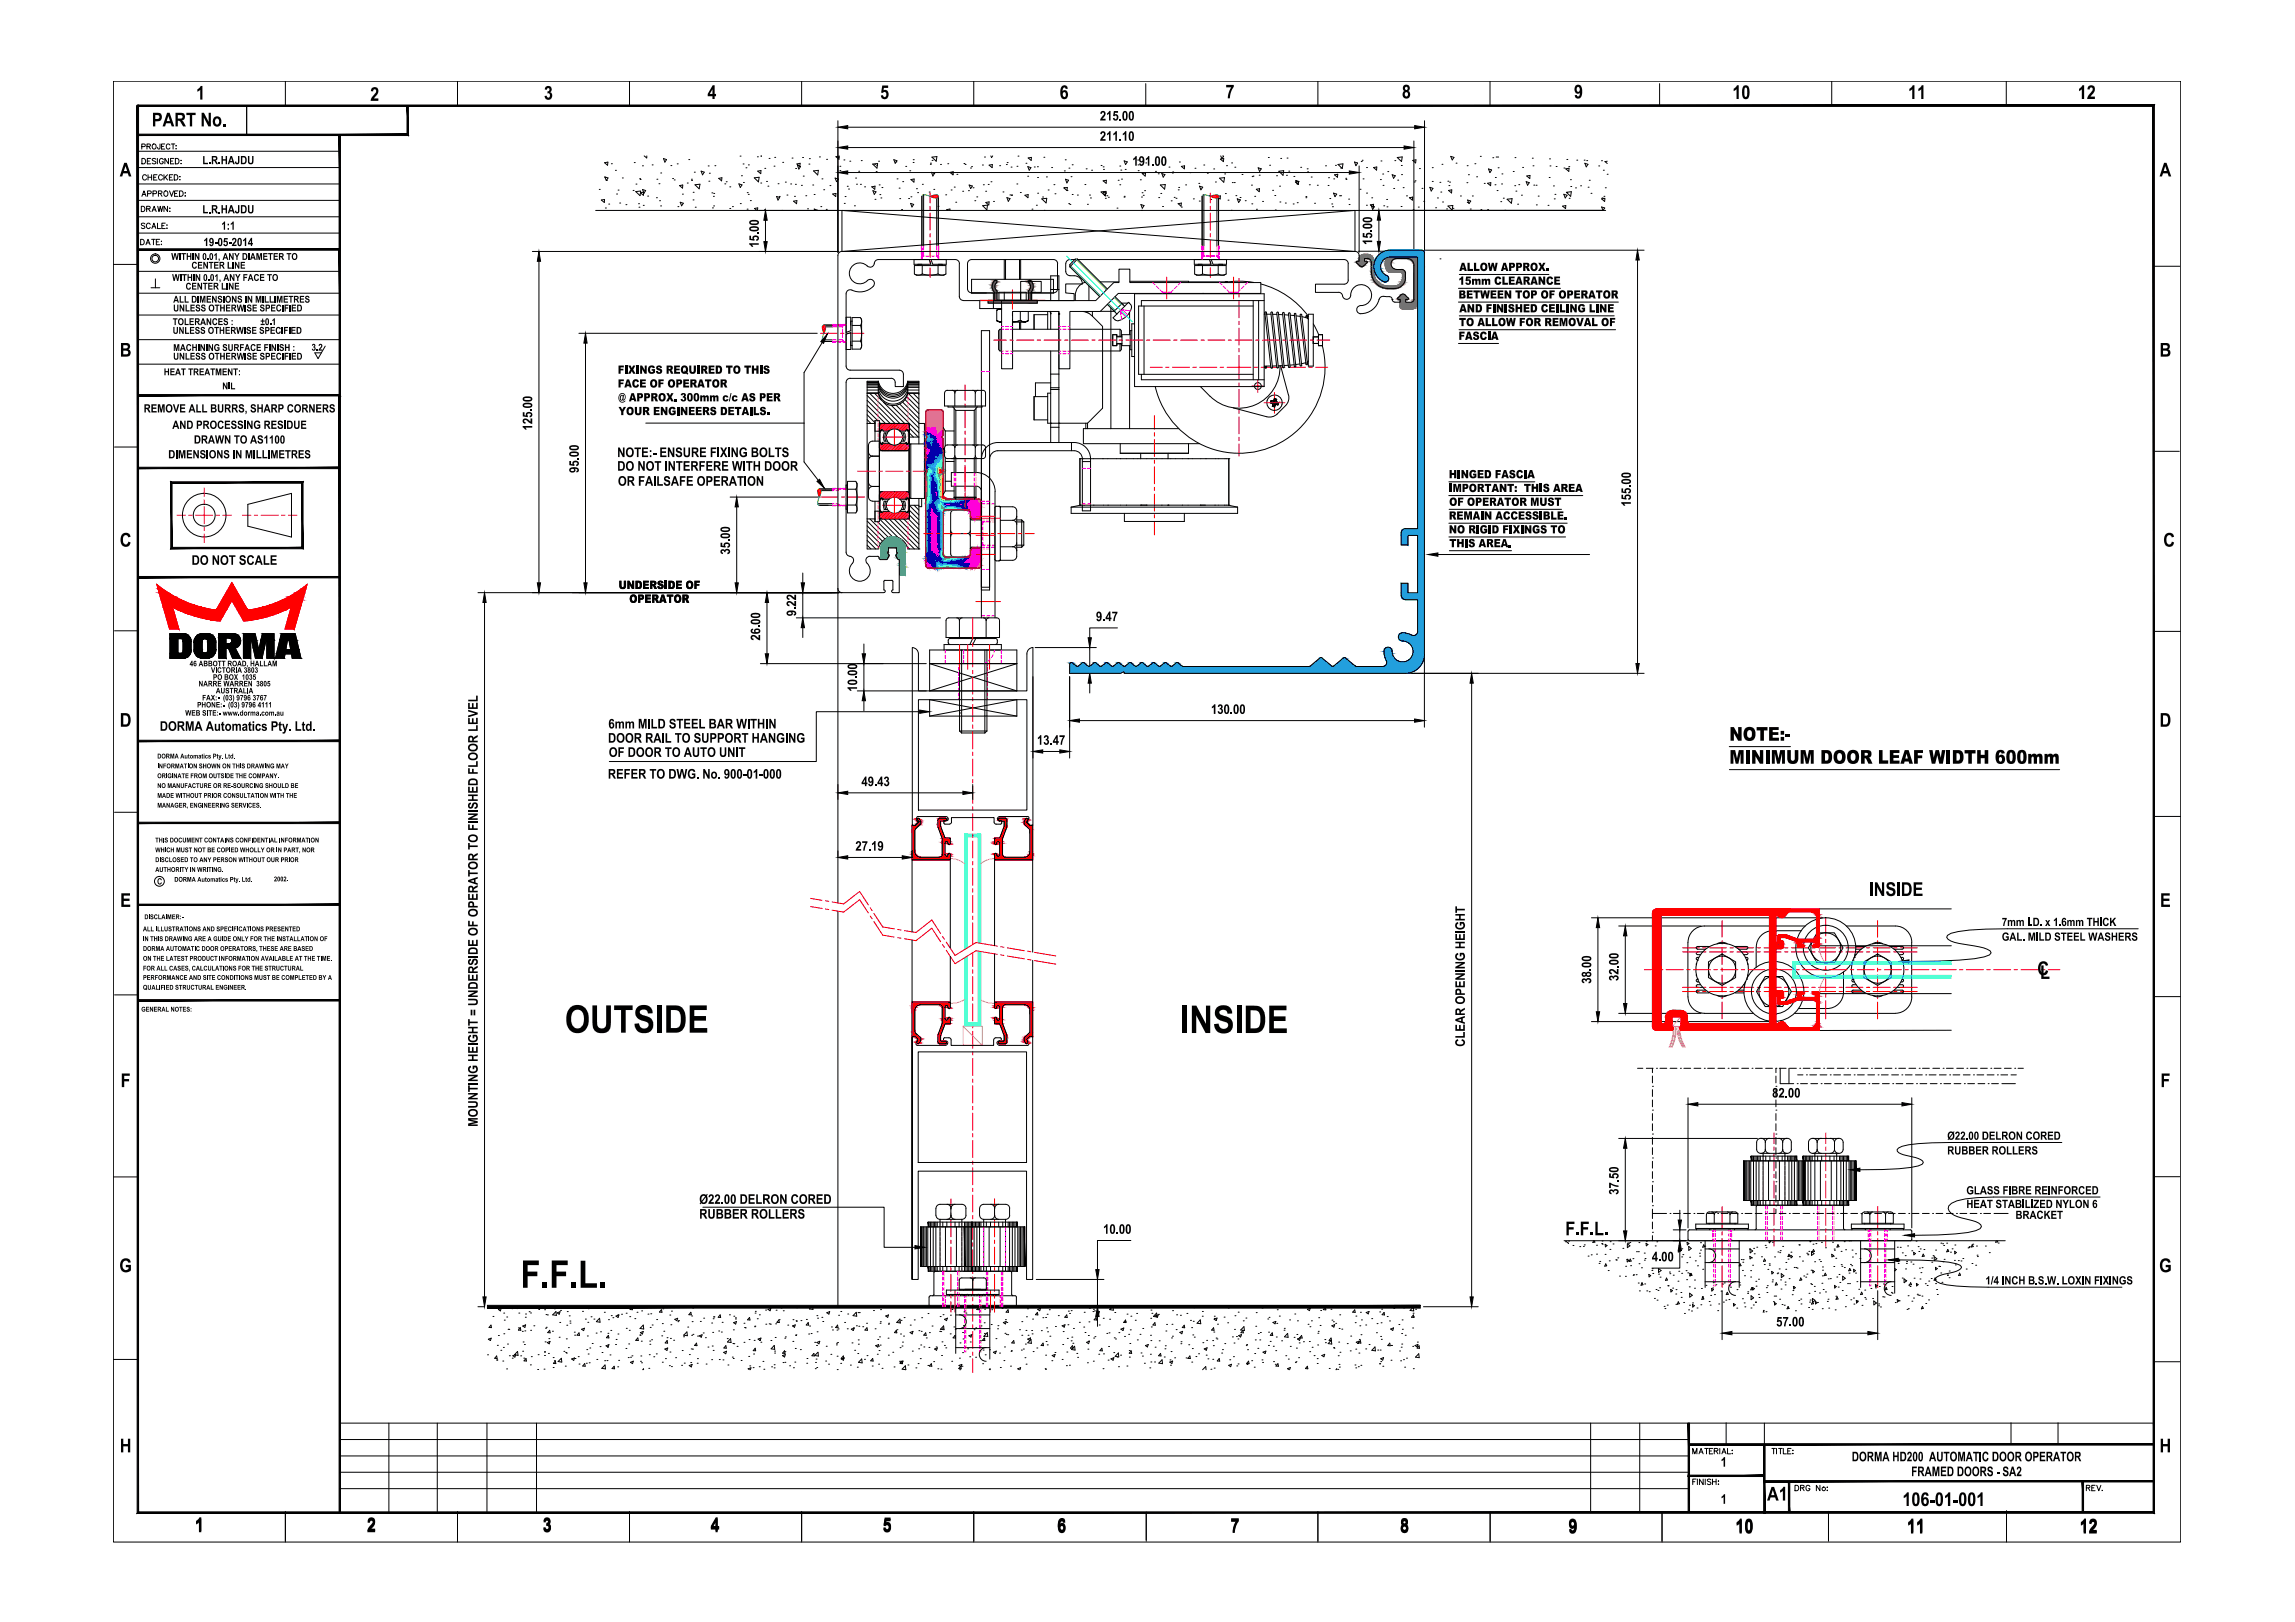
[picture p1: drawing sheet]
<svg xmlns="http://www.w3.org/2000/svg" width="841mm" height="594mm" viewBox="0 0 841 594" stroke-linecap="round" stroke-linejoin="round" font-family="sans-serif">
<!-- layer: TITLE -->
<g fill="none" stroke="#000" stroke-width=".37">
<path d="M104.6 29.7v9M167.7 29.7v9M230.7 29.7v9M293.8 29.7v9M356.8 29.7v9M419.9 30.6v8.1M483 29.7v9M546 29.7v9M608.2 30.6v8.1M671.3 29.7v9M735.2 29.7v9M52 53.7l1.1-.1v-.7l-1.1-.2v1.9"/>
<path d="M52 58h.7a1.06 1.06 0 0 1 .7 1 1.06 1.06 0 0 1-.7 1h-.7zM53.9 53.6l1-.1 .1-.6-1.1-.2v1.9M54 59h.8M54.5 53.6l.6 1M55.2 58h-1.2v2h1.2M57.1 58.3l-.4-.3-.9 .3 .2 .5 1.1 .7-.4 .5-.9-.3M57.7 58v2M58.6 52.7v1.7l-.7 .1-.1-.5M59.2 53.6h.7M59.8 58.5a.72 .72 0 0 0-.8-.5 .72 .72 0 0 0-.6 .8v.5a.7 .7 0 0 0 .7 .7 .7 .7 0 0 0 .7-.7h-.4M60.4 52.7h-1.2v1.9h1.2M61.7 58v2l-1.3-2v2"/>
<path d="M62.3 53.2a.77 .77 0 0 0-1.1-.4 .77 .77 0 0 0-.3 1.1 .7 .7 0 0 0 .6 .7 .7 .7 0 0 0 .8-.4M62.5 59h.7M62.8 52.7h1.3M63.4 52.7v1.9M63.7 58h-1.2v2h1.2M64.3 58h.7a1.08 1.08 0 0 1 .6 1 1.08 1.08 0 0 1-.6 1h-.7zM64.5 54.4h.1M64.5 53.3v.2zM66.4 58.7h.1M66.4 59.8h.1M51.8 75.6h.6a1.03 1.03 0 0 1 .7 .9 1.03 1.03 0 0 1-.7 1h-.6zM52 71.9l.8-2 .7 2"/>
<path d="M52.3 71.2h.9M53.7 64.5a.74 .74 0 0 0-.8-.5 .74 .74 0 0 0-.6 .7v.5a.74 .74 0 0 0 .6 .7 .74 .74 0 0 0 .8-.4M53.7 76.5l1.2-.1 .1-.7-1.3-.1v1.9M54.1 70.9h1.1l.2-.6-.5-.4h-.8v2M54.2 64v1.9M54.2 64.9h1.4M54.4 76.5l.6 1M55.6 64v1.9M55.7 77.5l.8-1.9 .7 1.9M56 76.9h1M56.1 70.9h1.1l.1-.8-1.2-.2v2M56.3 64.9h.8"/>
<path d="M57.5 64h-1.2v1.9h1.2M57.8 75.6l.5 1.9 .4-1.9 .5 1.9 .5-1.9M58.1 70.9l1.1-.1 .1-.7-1.2-.2v2M58.7 70.9l.7 1M59.5 64.5a.74 .74 0 0 0-.8-.5 .74 .74 0 0 0-.6 .7v.5a.74 .74 0 0 0 .6 .7 .74 .74 0 0 0 .8-.4M60.1 64v1.9M60.4 70a.91 .91 0 0 1 1.1 .9 .91 .91 0 0 1-1.1 .9l-.4-.7zM60.6 64.8l.8 1.1M61.4 75.6v1.9l-1.3-1.9v1.9M61.4 64l-1.3 1.3M62.1 64.9h.7M62.1 69.9l.8 2 .7-2"/>
<path d="M62.2 76.2v.2zM62.2 77.3h.1M63.3 64h-1.2v1.9h1.2M63.9 64h.6a1.04 1.04 0 0 1 .7 1 1.04 1.04 0 0 1-.7 .9h-.6zM64 70.9h.7M65.2 69.9h-1.2v2h1.2M65.8 69.9h.6a1.06 1.06 0 0 1 .7 1 1.06 1.06 0 0 1-.7 1h-.6zM65.9 65.8h.1M65.9 64.6v.2zM67.7 70.7h.3zM67.7 71.8h.3zM41.5 96.8h9"/>
<path d="M51.5 87.7h.7a1.06 1.06 0 0 1 .7 1 1.06 1.06 0 0 1-.7 .9h-.7zM53.1 82l-.5-.3-.6 .1v.7l.9 .4 .2 .5-.5 .3-.8-.3M53.5 89.6l.7-1.9 .8 1.9M53.8 89h.9M55 82.2a.72 .72 0 0 0-.8-.5 .72 .72 0 0 0-.5 .8v.5a.72 .72 0 0 0 .5 .7 .72 .72 0 0 0 .8-.4M55.6 87.7h1.3M55.6 83.7l.8-2 .7 2M55.9 83h1M56.2 87.7v1.9M57.3 88.6h.7M57.7 81.7v2h1.2M58.5 87.7h-1.2v1.9h1.2"/>
<path d="M59.2 88.3h.1M59.2 89.4v.2zM59.3 82.7h.8M60.6 81.7h-1.3v2h1.3M61.2 83.5h.1M61.2 82.4v.2zM789.3 97.5h9.5M42 163.7h8.5M789.6 165.3h9M42 231h8.5M789.3 231.3h9.8M42 297.5h8.5"/>
<path d="M789.3 299h9.8M42 364.4h8.5M789.3 365h9.8M41.5 431.1h9M789.3 431h9.5M41.5 497.9h9M789.3 498.8h9.5M620.3 532.5v-2l.8 2 .7-2v2M622.6 532.5l.8-2 .7 2M622.9 531.8h.9M624.7 530.5h1.3M625.4 530.5v2"/>
<path d="M626.4 531.4h.8M627.6 530.5h-1.2v2h1.2M628.2 531.4h1.1l.2-.7-1.3-.2v2M628.9 531.4l.7 1.1M630.2 530.5v2M631 532.5l.8-2 .7 2M631.2 531.8h1M633.1 530.5v2h1.1M634.7 531.3h.2zM634.7 532.4h.2zM649.3 530.5h1.3M650 530.5v2"/>
<path d="M651 530.5v2M651.8 530.5h1.3M652.5 530.5v2M653.5 530.5v2h1.2M655.1 531.4h.8M656.4 530.5h-1.3v2h1.3M657 531.1v.3zM657 532.3v.2zM104.6 553.6v11.2M167.7 553.6v11.2M230.7 553.6v11.2M293.8 553.6v11.2"/>
<path d="M356.8 553.6v11.2M420 553.8v10.7M483 553.6v11.2M546.1 553.7v11.1M609.1 553.6v11.2M620.3 542.7h.8M621.6 541.7h-1.3v2.1M622 541.7v2.1M624.1 541.7v2.1l-1.3-2.1v2.1M624.9 541.7v2.1M627 542l-.5-.3-.8 .3 .1 .5 1.2 .7-.5 .6-.8-.3M627.6 542.7h1.3"/>
<path d="M627.6 541.7v2.1M628.9 541.7v2.1M629.6 542.5h.2zM629.6 543.6h.2zM657.8 544h.7a1.06 1.06 0 0 1 .7 1 1.06 1.06 0 0 1-.7 1h-.7zM659.8 544.9h1.2v-.7l-1.2-.2v2M660.5 544.9l.6 1.1M663.3 544.5a.74 .74 0 0 0-.9-.5 .74 .74 0 0 0-.6 .8v.4a.72 .72 0 0 0 .7 .8 .72 .72 0 0 0 .8-.8h-.6M666.9 544v2l-1.3-2v2M669.6 544.6v.3zM669.6 545.8v.2zM670.1 553.5v11"/>
<path d="M735.3 553.3v11.5M764.6 544.9h1.1l.1-.7-1.2-.2v2M765.2 544.9l.7 1.1M766.5 544.9h.8M767.8 544h-1.3v2h1.3M768.4 544l.7 2 .8-2M770.4 545.8v.1"/>
<circle cx="56.5" cy="53.6" r=".87"/>
<circle cx="668.3" cy="545.3" r=".66"/>
</g>
<g fill="#000">
<path d="M72.3 32.7l1.2-1.2h.7v5h-.8v-3.6l-1.1 .7zM136.2 32.5l.9-.6 .9 .1 .4 .5 .3 .5-.2 1.2-1.5 1.9h1.7v.8h-2.9l.3-1 1.8-2.4-.4-.8-.5 .1-.3 .7-.8-.1zM200.1 31.7l.5-.2 1.1 .2 .5 .9-.2 .8a.31 .31 0 0 0-.4 .3 .31 .31 0 0 0 .4 .3l.4 .7-.3 1.2-.9 .7-1.1-.3-.6-1.1 .8-.2 .4 .7 .4 .1 .4-.4v-.7l-.4-.6-.5 .1 .1-.8 .6-.3v-.7l-.6-.1-.3 .6-.8-.1zM323.3 31.3h2.2v.9h-1.6l-.1 .9 .8-.2 .4 .2 .6 1.1-.2 1.3-.8 .8-1.1-.1-.7-.9v-.3l.8-.1 .2 .5 .4 .2 .6-.6v-.9l-.3-.4-1.6 .2zM449.3 31.1h2.8v.7l-1.2 2.4-.2 1.8h-.8l.1-.8 .4-1.6 .8-1.6h-1.9zM636.5 31.2h.7v5.1h-.8v-3.7l-1.1 .8v-.9l.9-.6zM700.9 31.3l.7-.1v5.1h-.8v-3.7l-1.1 .8v-.9l.9-.6zM704.2 31.3l.7-.1v5.1h-.8v-3.7l-1.1 .8v-.9l.9-.6zM763.1 31.2h.6v5.1h-.8v-3.7l-1 .8v-.9l.8-.6zM765.2 31.7l1.3-.5 1 .6 .1 1.5-1.5 2.1h1.6v.9h-2.8l.3-1.2 1.7-2.2-.4-.9-.5 .2-.3 .6-.8-.1zM68.3 41.3h3.4v.8h-1.3v4.2h-.8v-4.2h-1.3zM73.9 41.3h.8l1.8 3.3v-3.3h.8v5h-.9l-1.7-3.3v3.3h-.8z"/>
<path d="M81.8 45.4h.8v.9h-.8zM87.2 57.1h.5v2.3l-.3 .7-.7 .1-.5-.3-.1-.7 .5-.1 .2 .6 .4-.2zM90.9 57.1h.5v2.2l.4 .4 .5-.3 .1-2.3h.5v2.4l-.4 .6-.9 .1-.6-.4zM74.4 75.2h.5v2.4h1.3v.5h-1.8zM74.4 57.2h.5v2.4h1.3v.5h-1.8zM76.6 77.5h.5v.6h-.5zM76.6 59.5h.5v.6h-.5zM80.2 77.5h.5v.6h-.5zM80.2 59.5h.5v.6h-.5zM81.2 75.1h.5v1.2h1v-1.2h.5v3h-.5v-1.3h-1v1.3h-.5zM81.2 57.1h.5v1.2h1v-1.2h.5v3h-.5v-1.3h-1v1.3h-.5zM87.2 75.1h.5v2.3l-.3 .6-.7 .2-.5-.3-.1-.7h.5l.2 .5 .4-.2z"/>
<path d="M90.9 75.1h.5v2.2l.3 .4 .6-.3 .1-2.3h.5v2.4l-.6 .6h-.9l-.5-.5zM74.8 87.9l.8-.8h.4v3h-.5v-2.1l-.7 .4zM78.7 88.8h1v.6h-1zM82.1 87.2h1.4v.5h-1l-.1 .5h.7l.4 .6v.9l-.7 .5-.6-.1-.4-.6 .5-.2 .5 .4 .3-.5-.3-.6-.9 .1zM82.1 81.1h.4v3h-.5v-2.1l-.6 .4v-.5zM83.9 88.8h.9v.6h-.9zM84.6 81.9l.7-.8h.4v3h-.5v-2.1l-.6 .4zM85.2 87.4l.8-.3 .6 .4v.9l-.9 1.2h1v.5h-1.8l1.3-1.9-.2-.6-.4 .1-.1 .4-.5-.1zM89.8 87.1h.4v3h-.5v-2.1l-.6 .4v-.5zM55.5 148.1h1.9v.5h-1.4v.7h1.3v.5h-1.3v.8h1.4v.5h-1.9zM57.8 148.1h.8l.5 2 .4-2h.8v3h-.5v-2.4l-.5 2.4h-.4l-.6-2.4v2.4h-.5zM63.3 148.1h.6l.6 2.2 .7-2.2h.5l-.9 3h-.5z"/>
<path d="M66 148.1h1.9v.5h-1.4v.7h1.3v.5h-1.3v.8h1.4v.5h-1.9zM66 154.1h.5l1 2v-2h.5v3h-.5l-1-2v2h-.5zM71.9 148.1h.5v2.5h1.3v.5h-1.8zM74.1 148.1h.5v2.5h1.3v.5h-1.8zM79.8 148.1h.6v2.1l.3 .4 .6-.3v-2.2h.5v2.3l-.3 .6-.9 .1-.6-.4zM80 154.5l.4-.4 .8-.1 .6 .5 .2 .4-.5 .2-.2-.5-.6-.1-.4 .7 .2 1.3 .6 .1 .4-.6 .5 .2-.5 .8-1 .1-.6-.6-.2-1.1zM82.4 154.1h1.9v.5h-1.4v.6h1.3v.5h-1.3v.9h1.4v.5h-1.9zM84.9 154.3l1.1-.3 .6 .5 .1 .4-.6 .1-.4-.5-.5 .2 .2 .4 1.3 .7v.6l-.5 .6h-1l-.5-.5-.1-.4 .5-.1 .5 .6 .6-.3-.2-.4-1.1-.6zM87.3 154.2l1.1-.2 .6 .5v.4l-.5 .1-.4-.5-.5 .3 1.4 1v.8l-.4 .4h-1l-.5-.5-.1-.4 .5-.1 .4 .6 .7-.3-.1-.3-1.3-.7zM87.8 148.2l.9-.2 .7 .6v.3l-.5 .1-.3-.5-.6 .2 .1 .3 1 .4 .4 .4v.7l-.5 .5-.8 .1-.7-.5-.1-.5h.5l.4 .5h.5l.2-.4-1.4-1zM89.5 154.1h.5v3h-.5zM89.9 150.5h.5v.7l-.4 .6 .1-.7h-.2z"/>
<path d="M90.5 154.1h.5l1.1 2v-2h.5v3h-.6l-1-2v2h-.5zM92 148.4l.6-.4 1.1 .4 .1 .5-.5 .1-.3-.5-.7 .3 1.5 1v.8l-.4 .4-.8 .1-.6-.4-.2-.6h.5l.4 .5 .6-.2-.1-.5-1.1-.4zM94.3 148.1h.5v1.2h1v-1.2h.5v3h-.5v-1.3h-1v1.3h-.5zM93.3 154.5l.7-.5h.6l.6 .4 .1 .5-.5 .1-.3-.5-.7 .2-.3 1.1 .3 .6 .5 .2 .6-.2v-.4h-.6v-.5h1.1l-.2 1.3-1.1 .3-.7-.4-.4-.8zM99.4 154.1h1.9v.5h-1.3v.6h1.2v.5h-1.2v.9h1.4v.5h-2zM102 154.2l1-.2 .6 .5 .1 .4-.5 .1-.5-.5-.5 .3 1.5 1v.8l-.4 .4h-1.1l-.5-.5v-.4l.5-.1 .4 .6 .6-.3v-.3l-1.3-.7zM104.2 154.1h.5v3h-.5zM105.7 148.3l1-.3 .7 .6 .1 .3-.5 .1-.3-.4h-.5l-.4 .4v1.1l.4 .5 .5-.1 .3-.5 .5 .1-.7 1-.8-.1-.6-.6-.1-1.3zM107.8 154.1h.5v2.1l.4 .4 .5-.3 .1-2.2h.5l-.1 2.3-.3 .6-1.1 .1-.4-.4zM110.3 154.1h1.9v.5h-1.4v.6h1.3v.5h-1.3v.9h1.4v.5h-1.9zM113.3 148.1h.5l1 2v-2h.5v3h-.5l-1-2v2h-.5zM115.8 148.1h1.9v.5h-1.3v.7h1.3v.5h-1.3v.8h1.4v.5h-2z"/>
<path d="M120.9 148.3l1.1-.3 .5 .4 .2 .5-.6 .1-.2-.5-.6 .2 .1 .4 1 .3 .3 .4v.6l-.3 .6-.9 .1-.7-.4-.1-.6h.5l.4 .5 .6-.3-.1-.4-1.3-.6zM64.5 164.9h.5v3h-.5zM65.5 164.9h.8l.4 2 .5-2h.8v3h-.5v-2.4l-.6 2.4h-.4l-.5-2.4v2.4h-.5zM68.5 164.9h1.8v.5h-1.3v.7h1.2v.5h-1.2v.8h1.4v.5h-1.9zM70.8 164.9h.5l1.1 2v-2h.5v3h-.5l-1.1-2v2h-.5zM73.5 165.1l1.1-.3 .6 .5 .1 .4-.5 .1-.3-.5-.7 .3 1.5 1v.7l-.5 .6-1-.1-.5-.5v-.4l.5-.1 .4 .6 .6-.2v-.4l-1.3-.6zM75.7 164.9h.6v3h-.6zM78.8 159.5h.5l.4 2 .5-2h.6l.5 2.1 .3-2.1h.5l-.6 3h-.5l-.6-2.3-.4 2.3h-.6zM79.6 164.9h.5l1 2v-2h.4v3h-.5l-1-2v2h-.4zM82.3 165l1-.2 .6 .5 .1 .4-.5 .1-.3-.5-.6 .2 .1 .3 1.3 .8v.8l-.4 .4-1 .1-.5-.5-.1-.5 .5-.1 .4 .6 .6-.3-.1-.4-1.2-.5-.1-.6zM82.4 159.5h.5l1.1 2v-2h.4v3h-.5l-1-2v2h-.5zM85.4 164.9h.6v3h-.6z"/>
<path d="M86.5 164.9h.5l1 2v-2h.5v3h-.5l-1-2v2h-.5zM85.8 159.5h2v.5h-.7v2.5h-.6v-2.5h-.7zM90 164.9h.8l.4 2 .5-2h.8v3h-.5v-2.4l-.5 2.4h-.5l-.5-2.4v2.4h-.5zM93 164.9h.5v3h-.5zM94 164.9h.5v2.5h1.3v.5h-1.8zM94.6 159.8l1-.4 .6 .4 .2 .5h-.6l-.3-.4-.6 .2 .1 .3 1.3 .7 .1 .7-.3 .5-1 .2-.6-.3-.2-.7 .5-.1 .4 .6 .7-.3-.1-.3-1.3-.8zM96.2 164.9h.5v2.5h1.3v.5h-1.8zM97.6 159.5h.4v3h-.5v-2.2l-.6 .4v-.5zM98.3 164.9h.5v3h-.5zM99.3 164.9h.8l.5 2 .4-2h.8v3h-.5v-2.4l-.5 2.4h-.5l-.5-2.4v2.4h-.5zM99.6 159.5h.4v3h-.5v-2.2l-.6 .4v-.5zM102.3 164.9h1.9v.5h-1.4v.7h1.3v.5h-1.3v.8h1.4v.5h-1.9z"/>
<path d="M104.5 164.9h2v.5h-.7v2.5h-.5v-2.5h-.8zM109.4 164.9h1.9v.5h-1.3v.7h1.2v.5h-1.2v.8h1.4v.5h-2zM111.9 165.1l1.1-.3 .6 .5 .1 .4-.5 .1-.3-.5-.7 .3 1.5 1v.7l-.5 .6-1-.1-.4-.4-.2-.5 .6-.1 .4 .6 .6-.3v-.3l-1.3-.6zM44.8 195.7l.8-.5 .9-.1 .8 .4 .4 .6 .2 .5-.9 .2-.3-.6-.9-.2-.7 1v1.7l.5 .6h.9l.5-.9 .9 .3-.4 .9-.6 .5h-1.5l-1.1-1.1-.1-2zM793.7 195.7l.8-.5 .9-.1 1.1 .9 .2 .6-.8 .2-.4-.7-.7-.1-.8 .8v1.7l.5 .8 .8 .1 .6-1 .8 .3-.4 .9-.6 .6-1.6-.1-.8-.9-.3-2.1zM73 249.4h.3l.7 1.3v-1.3h.3v2h-.4l-.6-1.3v1.3h-.3zM74 257.1h.3v.8h.7v-.8h.3v2h-.3v-.8h-.7v.8h-.3zM74.3 254.5h1.1v.4h-.8v.4h.7v.4h-.7v.8h-.3zM77.3 254.5h.4l.3 .7 .4-.7h.4l-.6 1 .6 1h-.4l-.4-.7-.3 .7h-.5l.6-1zM77.6 257.1h.3l.7 1.4v-1.4h.3v2h-.4l-.6-1.3v1.3h-.3zM77.3 244.4h.4l.4 1.5 .4-1.5h.4l-.6 2h-.4zM79.1 244.4h.3v2h-.3z"/>
<path d="M79.3 257.1h1.2v.4h-.9v.4h.8v.3h-.8v.6h1v.3h-1.3zM79.8 255.6h.6v.4h-.6zM79.8 249.4h1.2v.3h-.8v.5h.8v.3h-.8v.6h.9v.3h-1.3zM79.8 242h1.4v.3h-.5v1.7h-.4v-1.7h-.5zM79.9 244.6l.8-.2 .4 .3v.3l-.3 .1-.5-.4-.3 .4 .3 1h.3l.2-.5 .4 .2-.5 .6-.7-.1-.3-.4zM81 252h.3v1.4l.2 .2 .5-.1v-1.5h.4l-.3 1.9-.7 .1-.3-.3zM81.6 258.2h.6v.4h-.6zM81.3 242h1.3v.3h-.5v1.7h-.3v-1.7h-.5zM81.3 244.4h1.4v.4h-.5v1.6h-.4v-1.6h-.5zM81.9 249.4h.3l.3 1.4 .3-1.4h.4l.3 1.4 .2-1.4h.4l-.4 2h-.4l-.3-1.5-.4 1.5h-.3zM82.2 254.5h.2l-.2 .8 .2 1.8h-.2l-.4-1zM82.8 252.1l.6-.2 .5 .4 .1 .2-.6-.2-.4 .1 1 .7v.5l-.4 .4h-.5l-.5-.4v-.3h.3l.3 .3 .5-.2-1-.6z"/>
<path d="M84.1 254.7l.5-.2 .4 .4-.3 .6 .4 .6-.5 .5-.6-.4-.1-.2h.4l.1 .3 .3-.2-.1-.5h-.3l.3-.7-.6 .1zM84 257.1h.3l-.3 1 .3 1.6h-.3l-.3-1zM84.2 252h1.3v.3h-.5v1.6h-.3v-1.6h-.5zM85.2 254.5l.4 .2 .2 .8-.3 1.6h-.3l.3-1.1zM85.7 247h.5l.3 .6 .3-.6h.4l-.5 .9 .6 1.1h-.5l-.3-.7-.4 .7h-.4l.6-1.1zM85.9 257.3l.6-.2 .3 .4-.2 .5 .3 .8-.4 .4-.7-.5 .3-.1 .3 .3 .2-.3-.4-.4 .3-.7-.7 .1zM86.5 244.4h.3v2h-.3zM87.1 257.1h.2l.4 1.1-.4 1.5h-.2l.2-.8zM88 254.6h1.1l-.5 1.9h-.3v-.4l.5-1.2h-.8zM89.2 252h.3v1.6h.9v.3h-1.2zM89.4 249.4h1.3v.3h-.9v.5h.8v.3h-.8v.6h.9v.3h-1.3zM89.5 244.5l.5-.1 .4 .3-.2 .6 .3 .7-.4 .5-.7-.5 .3-.2 .2 .3 .3-.1v-.4l-.4-.1 .3-.7-.7 .1z"/>
<path d="M89.3 247h.2v2h-.3v-1.4l-.4 .2zM89.9 257.2h1.1l-.6 1.9-.3-.2 .5-1.4h-.7zM90.5 243.7h.3l-.2 .8zM90.6 252h.3v1.9h-.3zM91 249.4h.3l.7 1.3v-1.3h.3v2h-.3l-.7-1.3v1.3h-.3zM91.4 247.2l.6-.2 .3 .3-.2 .6 .4 .5-.4 .6-.7-.3-.1-.3 .5 .3 .3-.3-.3-.3 .2-.7-.7 .1zM91.8 242h.4v.8h.7v-.8h.3v2h-.3v-.9h-.7v.9h-.4zM92.9 254.7l.4-.2 .4 .4-.3 .6 .4 .6-.4 .5-.5-.1-.3-.4 .4-.1 .2 .3 .2-.3-.3-.4 .3-.6h-.7zM92.9 247h.8v.4h-.6v.3l.3-.1 .4 .5-.4 .9-.5-.1-.3-.4 .7 .2 .2-.3-.2-.5-.6 .2zM93.5 244.6l.5-.2 .4 .4-.2 .5 .3 .6-.3 .5h-.5l-.3-.3v-.2l.3-.1 .1 .3 .4-.2-.1-.3-.3-.1 .3-.7-.7 .1zM94.2 249.5l.4-.1 .4 .4-.2 .5 .3 .6-.4 .5-.5-.1-.2-.4 .3-.1 .3 .3 .2-.2-.1-.3-.3-.1 .3-.7-.7 .1zM94 254.6h1.1l-.6 1.9h-.3v-.3l.5-1.3h-.7z"/>
<path d="M95.3 242h.3v1.7h.8v.3h-1.1zM96.6 254.6h1.1l-.5 1.9-.4-.1 .5-1.5h-.7zM96.4 257.1h.3v2h-.4v-1.4l-.4 .3zM96.7 242h.3v1.7h.9v.3h-1.2zM98.1 249.4h.9v.4h-.6v.3h.5l.2 .4-.4 .9-.6-.1-.2-.4h.8v-.5l-.7 .1zM97.2 257.6l.8-.5v2h-.4v-1.4l-.4 .3zM99 257.2l.3-.1v2h-.3v-1.4l-.4 .3zM99.9 242h.5l.3 1.4 .3-1.4h.5v2h-.3v-1.5l-.3 1.5h-.4l-.3-1.5v1.5h-.3zM68.1 264.2h.9l.5 2.4 .6-2.4h.9v3.5h-.6v-2.8l-.6 2.8h-.6l-.6-2.8v2.8h-.5zM67.9 260.1h.4l.2 1.4 .3-1.4h.4l.3 1.4 .3-1.4h.3l-.4 2h-.3l-.4-1.5-.3 1.5h-.4zM70.3 260.1h1.3v.4h-1v.4h.9v.3h-.9v.6h1v.3h-1.3zM74.3 260.3l.7-.2 .4 .2 .1 .4-.9-.2 .9 .8-.2 .8-1-.2-.1-.4 .3-.1 .3 .4 .4-.2-.1-.2-.8-.4z"/>
<path d="M75.8 260.1h.4v2h-.4zM76.4 260.1h1.3v.4h-.5v1.6h-.3v-1.6h-.5zM77.9 260.1h1.3v.4h-.9v.4h.8v.3h-.8v.6h.9v.3h-1.3zM78.7 265.1h.6v1.7l.3 .4 .5-.3v-1.8h.6v2.6h-.6v-.4l-.6 .4-.7-.3zM80.3 261.2h.6v.4h-.6zM81.6 260.7h.3l.2 .9 .3-.9h.3l.2 .9 .2-.9h.4l-.5 1.4h-.3l-.2-.9-.2 .9h-.3zM81.3 264.7l.5-.5v.9h.4v.6h-.4v1.4h.4l-.1 .6h-.5l-.3-.3v-1.7h-.3zM83.5 260.7h.3l.2 .9 .2-.9h.3l.2 .9 .3-.9h.3l-.4 1.4h-.3l-.2-.9-.2 .9h-.4zM85.1 265.1h.6v.4l.5-.4 .7 .4 .4-.4 .7 .1 .3 .4v2.1h-.6l-.2-2.1-.4 .2-.1 1.9h-.6v-1.9l-.2-.2-.5 .5v1.6h-.6zM85.3 260.7h.3l.3 .9 .2-.9h.3l.2 .9 .2-.9h.3l-.3 1.4h-.4l-.2-.9-.2 .9h-.3zM87.3 261.7h.3v.4h-.3zM90.9 260.7l.3 .2 .5-.2-.5 .4v1h-.3z"/>
<path d="M91.8 260.7l.3 .2 .2-.3 .5 .3 .6-.2 .2 1.4h-.3l-.2-1.2-.2 .2v1h-.4l-.1-1.2-.3 .3v.9h-.3zM91.2 264.7l.6-.5v.9h.4v.6h-.4v1.4h.4v.5l-.3 .1-.6-.1-.1-.4v-1.5h-.3zM95.2 261.7h.4v.4h-.4zM93.9 265.4l.9-.3 .6 .4 .2 .4-.5 .1-.2-.3-.4-.1-.3 .6 .3 1 .4-.1 .2-.4 .5 .1-.5 .8-.6 .1-.7-.3-.2-1.1zM96.1 265.3l.9-.2 .7 .4 .1 .3-.6 .1-.2-.3-.6 .1 .1 .2 1.2 .5 .1 .6-.4 .6-.9 .1-.6-.4-.1-.4h.6l.3 .3 .6-.1-.1-.3-1.2-.5zM95.9 260.8l.4-.2 .6 .2 .1 .3-.6-.2-.2 .2 .1 .7 .7-.2-.3 .5-.4 .1-.4-.3zM98.7 260.7l.2 .2 .3-.3 .5 .3 .6-.2 .1 1.4h-.3l-.1-1.2-.3 .2v1h-.3l-.1-1.2-.3 .2-.1 1h-.2zM100.8 261.7h.3v.4h-.3zM102.3 264.7l.5-.5v.9h.5v.6h-.5l.1 1.4h.4l-.2 .6-.8-.3v-1.7h-.3zM103.4 265.1h.6l.5 1.8 .5-1.8h.6l-1 3.2-.6 .4h-.4l-.1-.6h.5l.2-.4zM102.8 260.7h.3l.1 1.2 .3-.2v-1h.4v1.4l-.3-.2-.3 .3-.5-.2zM106 267h.5v.7h-.5z"/>
<path d="M108.3 264.2h.6v2.9h1.5v.6h-2.1zM110.8 264.7l.6-.5v.9h.4v.6h-.4v1.3l.4 .1-.1 .6-.8-.3-.1-1.7h-.2zM114.7 267h.6v.7h-.6zM44.5 327.2h3.1v.8h-2.2v1.1h2.1v.9h-2.1v1.3h2.3v.9h-3.2zM792 327.2h3.1v.8h-2.3v1.1h2.2v.9h-2.2v1.3h2.4v.9h-3.2zM44.6 393.2h3v.8h-2.1v1.2h1.8v.9h-1.8v2.1h-.9zM792.2 393.2h2.9v.8h-2.1v1.2h1.8v.9h-1.8v2.1h-.8zM44.5 461.6l1.3-.7h.9l.9 .6 .3 .9-.8 .1-.6-.7-1 .1-.5 .7-.1 1.2 .2 .8 1.1 .6 .9-.4v-.7h-1v-.8h1.9v2l-.4 .3-1.7 .4-.9-.3-.6-.6-.4-2zM792.1 461.5l1.2-.6 1 .1 .8 .5 .3 .9-.8 .1-.4-.6-.5-.2-1 .4-.3 1.9 .5 .9 1 .2 .7-.3v-.7h-1v-.8h1.9l-.1 2.1-1 .5-1.1 .1-1.2-.6-.6-1.5 .1-1.3zM44.3 527h.9v1.9h1.7v-1.9h.8v4.9h-.8v-2.2h-1.7v2.2h-.9zM631.7 533.7h.5v3.5h-.6v-2.5l-.7 .5v-.6zM687 531.7h.8l.5 2.4 .4-2.4h.8v3.5h-.5v-2.7l-.5 2.7h-.5l-.5-2.7v2.7h-.5z"/>
<path d="M693.7 531.7h.5v1.4h1.1v-1.4h.5v3.5h-.5v-1.5h-1.1v1.5h-.5zM699.2 531.9l.7-.2 .6 .5v1.1l-.9 1.3h1v.6h-1.7l1.2-2.4-.3-.6-.4 .6h-.5zM709.8 531.7h.6v2.5l.3 .5 .5-.1 .2-.4v-2.5h.5v2.7l-.6 .8h-.9l-.5-.5zM712.3 531.7h2.1v.6h-.8v2.9h-.5v-2.9h-.8zM717.6 531.7h.8l.4 2.4 .5-2.4h.8v3.5h-.5v-2.7l-.5 2.7h-.5l-.6-2.7v2.7h-.4zM723.1 531.7h2.1v.6h-.8v2.9h-.5v-2.9h-.8zM725.5 531.7h.5v3.5h-.5zM726.8 532l1-.3 .9 .7v.3l-.5 .1-.3-.5h-.5l-.4 .6v1.1l.3 .6h.6l.3-.7 .5 .2-.7 1.1h-.9l-.5-.7-.1-1.5zM728.5 537.4l1-.3 .7 .6 .1 .5h-.5l-.3-.5-.7 .2 .2 .4 .8 .3 .5 .6v.9l-.5 .6h-.9l-.5-.5-.2-.7 .5-.1 .4 .7h.5l.2-.4-.1-.4-1.2-.6zM731.7 539.1h1.1v.6h-1.1zM734.3 537.3l1.1-.1 .6 .7v.3h-.5l-.3-.5-.7 .2 .1 .4 1 .3 .4 .6v1l-.7 .5-.9-.1-.4-.7-.1-.4 .6-.1 .3 .7 .7-.3-.1-.5-1-.4-.3-.4zM747.5 531.7h1.9v.6h-1.4v.8h1.4v.6h-1.4v.9h1.5v.6h-2z"/>
<path d="M755.1 531.7h2v.6h-.7v2.9h-.6v-2.9h-.7zM791.8 527h.9v1.9h1.7v-1.9h.8v4.9h-.8v-2.2h-1.7v2.2h-.9zM135.1 556.1l1.1-.4 1.1 .7v1.5l-1.4 2h1.6v.9h-2.9l.4-1.2 1.7-2.3-.1-.5-.4-.3-.5 .3-.2 .5-.8-.1zM199.5 556.2l.8-.5 .9 .2 .5 .9-.1 .9a.35 .35 0 0 0-.5 .4 .35 .35 0 0 0 .5 .3l.3 .9-.4 1.1-.8 .5-1.1-.3-.5-1.1 .8-.2 .1 .5 .6 .3 .4-.3 .1-.7-.3-.6h-.6l.1-.8 .6-.4-.1-.6-.6-.1-.3 .6-.7-.1zM199.4 556.7l.8-.5 .9 .2 .6 .9-.2 .9a.31 .31 0 0 0-.3 .4 .31 .31 0 0 0 .4 .2l.3 .9-.4 1.2-.7 .4-1.1-.2-.6-1.2 .8-.1 .1 .5 .5 .2 .5-.3 .1-.7-.3-.5h-.6l.1-.8 .5-.2 .1-.7-.5-.3-.5 .6-.7-.1zM324.2 555.8h2.2v1h-1.6l-.1 .8h1.1l.7 1.1-.1 1.3-1.1 .9-1-.3-.6-.8v-.3l.8-.1 .2 .5 .6 .2 .4-.9-.4-1h-.5l-.3 .4-.7-.2zM324.2 556.3h2.2v.9h-1.6l-.1 .8h1.2l.6 1.1-.2 1.4-.9 .8-1.1-.2-.6-.8v-.4l.8-.1 .3 .7h.5l.4-.5v-.8l-.4-.5-.8 .3-.7-.1zM451.2 556.1h2.8v.7l-1.2 2.2-.3 2h-.8l.1-.6 .3-1.7 .9-1.7h-1.8zM451.2 556.5h2.8v.7l-1.2 2.3-.3 2h-.8l.1-.7 .3-1.7 .9-1.7h-1.8zM631.7 547.3h.5v3.5h-.6v-2.6l-.7 .6v-.6zM653.5 544.6h.7v5h-.9v-3.6l-1 .7v-.9l.8-.6zM698.8 546.6h.7v5h-.8v-3.6l-1.1 .7v-.9z"/>
<path d="M700.7 537.2h1.8v.5h-1.3v.9h1.1v.6h-1.1v1.5h-.5zM707.4 549.3h1.6v1h-1.6zM708.2 537.2h.8l.4 2.4 .5-2.4h.8v3.5h-.5v-2.8l-.5 2.8h-.5l-.5-2.8v2.8h-.5zM711.3 537.2h1.9v.5h-1.4v.8h1.3v.6h-1.3v1h1.4v.6h-1.9zM712.8 547.8l1.2-1.2h.7v5h-.9v-3.6l-1 .7zM716 549.3h1.6v1h-1.6zM724.7 547.8l1.2-1.2h.6v5h-.8v-3.6l-1 .7zM739.3 537.4l.8-.2 .5 .4 .1 .9-1 1.5h1.1v.7h-1.8l.2-.8 1.1-1.6-.3-.6-.3 .1-.2 .5-.5-.1zM73.1 555.7h.7v5.1h-.9v-3.6l-1 .7v-.9l.8-.6zM73.1 556.2h.7v5h-.9v-3.6l-1 .7v-.8l.7-.5zM135.1 556.6l1.4-.4 .8 .6v1.6l-1.4 1.9h1.6v.9h-2.9l.2-.9 1.9-2.6-.4-.7-.5 .1-.3 .7-.8-.1zM637.6 556.2h.7v5h-.8v-3.6l-1.1 .7v-.8l.8-.6z"/>
<path d="M637.6 556.6h.7v5.1h-.8v-3.6l-1.1 .7v-.9l.9-.7zM700.5 556.2h.6v5h-.8v-3.6l-1 .7v-.8zM700.5 556.6h.6v5.1h-.8v-3.6l-1 .7v-.9l.9-.7zM703.8 556.2h.6v5h-.8v-3.6l-1 .7v-.8zM703.8 556.6h.6v5.1h-.8v-3.6l-1 .7v-.9l.9-.7zM763.7 556.2h.7v5h-.8v-3.6l-1 .7v-.8zM763.7 556.6h.7v5.1h-.8v-3.6l-1 .7v-.9l.9-.7zM765.9 556.7l.6-.4 .8-.1 .9 .6 .1 1.5-1.5 2.1h1.6v.8h-2.9l.4-1.1 1.7-2.2-.1-.6-.3-.3-.5 .1-.3 .7-.8-.1zM765.9 557.2l1.1-.6 1.2 .6 .1 1.5-1.5 2.1h1.6v.9h-2.9l.5-1.3 1.6-2.1-.1-.5-.4-.4-.5 .2-.2 .6-.8-.1z"/>
<path d="M261.2 31.2h.7v3.2h.5v.8h-.5v1.1h-.8v-1.1h-1.8v-.8zM261.1 32.7l-1 1.7h1z"/>
<path d="M389.1 31.7l1.2-.5 1 1v.3l-.8 .1-.2-.5-.4-.1-.4 .5-.1 .9 .3-.3 .8-.1 .8 1.1-.1 1.5-.8 .7-1.1-.2-.7-1.1-.1-1.8zM389.8 33.8l-.3 .4v.8l.7 .5 .3-.4v-.9l-.3-.4z"/>
<path d="M514.4 31.4l.6-.4 1.3 .4 .4 .8-.3 .8a.36 .36 0 0 0-.3 .3 .36 .36 0 0 0 .4 .4l.3 1.1-.7 1.1-.8 .2-1-.4-.3-1.4 .7-1-.6-.6zM514.9 32.4a.55 .55 0 0 0 1.1 0 .55 .55 0 0 0-1.1 0zM515 33.9l-.1 1.1 .6 .3 .4-.3v-.8l-.4-.4z"/>
<path d="M577.4 31.5l.5-.4h.9l.9 1.1v2.5l-.2 .7-.7 .7-1.1-.1-.6-.8v-.3l.8-.1 .1 .4 .5 .1 .5-1v-.4l-.8 .5-1-.7-.2-1.2zM578 31.9l-.2 1.2 .7 .5 .4-.4-.1-1-.3-.4z"/>
<path d="M638.8 31.7l.6-.4h.7l.9 1 .1 2.6-.4 .9-.6 .5-.9-.1-.7-1-.1-2.2zM639.5 32.2l-.2 3a.58 .58 0 0 0 .9 .1 .58 .58 0 0 0 .1-.8l-.2-2.2-.2-.3z"/>
<path d="M56.1 41.3l2.4 .1 .8 .9v1l-.4 .8-2 .3v1.9h-.8zM56.9 42.1v1.5l1.1-.1 .3-.2-.1-1z"/>
<path d="M61.2 41.3h1l1.7 5h-1l-.4-1.1h-1.7l-.3 1.1h-.9zM61.7 42.5l-.6 1.9h1.2z"/>
<path d="M64.3 41.3h2.2l1 .4 .3 .8-.1 .8-.4 .6-.7 .2 1.5 2.2h-1l-1-1.8-.5-.3h-.4v2.1h-.9zM65.2 42.1v1.3h1.2l.4-.2-.2-1z"/>
<path d="M78.4 43.2l.7-.5 .8-.1 .9 .7 .3 1.6-.6 1.2-1.2 .3-1.1-.7-.3-1.4zM79.2 43.5l-.4 .6v.8l.4 .6 .5 .1 .5-.4 .1-1.1-.4-.6z"/>
<path d="M88.3 57.1l1.4 .1 .5 .4 .2 1.5-.6 .9-1.5 .1zM88.8 57.6v2h.7l.3-.4v-1.2l-.3-.3z"/>
<path d="M45.5 59.6h1l1.6 5h-.9l-.4-1.1h-1.7l-.3 1.1h-.9zM46 60.8l-.6 1.8h1.2z"/>
<path d="M77.6 75.1l1.9 .3 .1 .9-.6 .5 .9 1.3h-.6l-1-1.2-.2 1.2h-.5zM78.1 75.6v.8l1-.2-.1-.5z"/>
<path d="M77.6 57.1h1.4l.5 .3 .1 .9-.6 .5 .9 1.3h-.6l-.9-1.2h-.3v1.2h-.5zM78.1 57.6v.8l1-.1-.1-.6z"/>
<path d="M84.5 75.1h.5l1 3h-.5l-.3-.6h-1l-.2 .6h-.5zM84.7 75.8l-.3 1.1h.7z"/>
<path d="M84.5 57.1h.5l1 3h-.5l-.3-.6h-1l-.2 .6h-.5zM84.7 57.9l-.3 1.1h.7z"/>
<path d="M88.3 75.1l1.4 .1 .6 .5 .1 1.4-.5 .9-1.6 .1zM88.8 75.6v2h.7l.3-.4v-1.2l-.3-.3z"/>
<path d="M793 59.6h.9l1.8 5h-1l-.3-1.1h-1.7l-.4 1.1h-.9zM793.5 60.8l-.6 1.8h1.2z"/>
<path d="M76.8 87.4l.8-.3 .7 .8-.1 1.7-.5 .6-.6-.1-.4-.5v-.2h.5l.1 .3 .4-.1 .2-.7-.5 .2-.6-.3-.2-.8zM77.3 87.6l-.2 .8 .4 .3 .3-.6z"/>
<path d="M80.2 87.3l.8-.1 .4 .5v1.9l-.7 .6-.4-.1-.4-.7v-1.2zM80.6 87.6l-.2 1.6 .4 .5 .2-1.6z"/>
<path d="M83.4 81.9h.5v.6h-.5zM83.4 83.6h.5v.5h-.5z"/>
<path d="M87.3 87.4l.8-.2 .4 .5 .1 1.5-.5 1-.6-.1-.4-.6-.1-1.1zM87.6 87.7l-.1 1.7 .4 .3 .2-1.7-.1-.3z"/>
<path d="M92 87.1h.4v1.9h.3l-.3 1.1h-.5v-.6h-1v-.5zM91.9 88l-.6 1h.6z"/>
<path d="M44.3 125.6l2.7 .2 .6 .7-.1 1.1a.52 .52 0 0 0-.2 .5 .52 .52 0 0 0 .4 .4l.2 1-.6 .9-3 .2zM45.2 126.4v1.2h1.3l.3-.3-.1-.7zM45.2 128.4v1.4l1.7-.2 .1-.5-.2-.5z"/>
<path d="M791.8 125.6l2.8 .2 .6 .8-.3 1a.4 .4 0 0 0-.2 .5 .4 .4 0 0 0 .5 .3l.1 1.3-.6 .8-2.9 .1zM792.7 126.4v1.2l1.5-.2-.1-.9zM792.7 128.4v1.4h1.3l.4-.4-.2-.8z"/>
<path d="M52.9 148.1l1.9 .2 .2 1-.7 .5 .9 1.3h-.6l-.9-1.3h-.3v1.3h-.5zM53.4 148.6v.7l1-.1-.1-.6z"/>
<path d="M61.1 148.4l1.1-.4 .8 .5 .2 1.6-.7 .9h-1.1l-.5-.5-.2-1.2zM61.6 148.7l-.3 .6v.8l.4 .5h.4l.5-.5v-1.2l-.5-.4z"/>
<path d="M64.1 154.1h.6l1 3h-.5l-.3-.7h-1l-.2 .7h-.6zM64.4 154.8l-.3 1.1h.6z"/>
<path d="M68.6 154.1h1.4l.5 .5 .2 1.5-.6 .9-1.5 .1zM69.1 154.6v2l.8-.1 .3-.6-.1-1-.4-.3z"/>
<path d="M71.3 159.5h1.4l.5 .4 .3 1.4-.6 1.1-1.6 .1zM71.9 160v2h.6l.4-.6-.1-1.1z"/>
<path d="M70.1 148.1h.5l1 3h-.5l-.2-.7h-1l-.2 .7h-.6zM70.3 148.8l-.3 1.1h.7z"/>
<path d="M72.1 154.1h1.4l.6 .6-.4 1.1-1.1 .1v1.2h-.5zM72.6 154.6v.8l.9-.1-.1-.6z"/>
<path d="M74.5 154.1l1.9 .2 .2 .9-.7 .6 .9 1.3h-.6l-.9-1.3h-.3v1.3h-.5zM75 154.6v.7l1-.1-.1-.6z"/>
<path d="M77.4 154.2l1.1-.2 .8 .8 .1 1.4-.8 .9-.9-.1-.6-.6-.1-1.3zM77.8 154.6l-.3 .5v.9l.4 .5 .6 .1 .3-.5 .1-1-.4-.5z"/>
<path d="M77.3 148.1h1.4l.5 .4 .1 .5-.4 .5 .5 .5-.3 .9-1.8 .2zM77.8 148.6v.7l1-.2-.1-.5zM77.8 149.8v.8l1-.2v-.6z"/>
<path d="M82.4 148.1l1.9 .1 .2 1-.7 .6 .9 1.3h-.6l-1-1.3h-.2v1.3h-.5zM82.9 148.6v.7l1.1-.2-.2-.5z"/>
<path d="M85 148.1h1.4l.5 .3 .1 .9-.6 .5 .9 1.3h-.6l-1-1.3h-.2v1.3h-.5zM85.5 148.6v.7l1-.1v-.5z"/>
<path d="M96.9 154.1h1.5l.4 .3 .1 .9-.6 .4 .9 1.4h-.7l-.8-1.3h-.3v1.3h-.5zM97.4 154.6v.7l1-.1-.1-.6z"/>
<path d="M97.6 148.1h.5l1.1 3h-.6l-.2-.7h-1.1l-.2 .7h-.5zM97.8 148.8l-.3 1.1h.7z"/>
<path d="M99.4 148.1l1.9 .1 .2 1.1-.6 .5 .8 1.3h-.6l-.9-1.3h-.2v1.3h-.6zM100 148.6v.7l1-.2-.1-.5z"/>
<path d="M100.9 159.8l.8-.3 .5 .5 .1 1.8-.6 .7-.6-.1-.3-.6zM101.4 160l-.2 1.7 .4 .3 .2-1.7z"/>
<path d="M102 148.1h1.5l.4 .6-.3 1.1-1.1 .1v1.2h-.5zM102.5 148.6v.8l.8-.1v-.6z"/>
<path d="M102.9 159.8l.7-.3 .6 .5 .1 1.8-.6 .7-.6-.1-.3-.5zM103.4 160l-.2 1.3 .1 .6 .3 .1 .2-1.7z"/>
<path d="M105.2 154.1h1.4l.5 .5 .2 1.5-.6 .9-1.5 .1zM105.7 154.6v2l.8-.1 .3-.6-.1-1-.3-.3z"/>
<path d="M108.2 148.4l1.1-.4 .8 .6 .2 1.4-.6 .9-.9 .2-.8-.5-.2-1.4zM108.6 148.7l-.2 .5v.9l.8 .5 .5-.6v-1l-.5-.5z"/>
<path d="M110.7 148.1h1.4l.5 .2 .1 1-.6 .5 .9 1.3h-.6l-1-1.3h-.2v1.3h-.5zM111.2 148.6v.7l1-.1-.1-.6z"/>
<path d="M118.3 148.1l1.9 .2 .1 1-.7 .5 .9 1.3h-.6l-.9-1.3h-.2v1.3h-.5zM118.8 148.6v.7l1-.2-.2-.5z"/>
<path d="M61.9 164.9h1.3l.7 .4 .1 1.6-.6 .9-1.5 .1zM62.5 165.4v2l.7-.1 .3-.5-.1-1.1-.3-.3z"/>
<path d="M73.9 159.5h1.6l.3 .3 .1 .9-.6 .4 .9 1.4h-.6l-.8-1.3h-.4v1.3h-.5zM74.4 160v.7l1-.1-.1-.6z"/>
<path d="M77.1 165.1l1.1-.3 .7 .5 .2 1.4-.6 1.1-1 .1-.6-.5-.2-1.5zM77.4 165.5l-.1 1.4 .3 .4 .6 .1 .4-.6-.1-1-.4-.5z"/>
<path d="M77.2 159.5h.5l1.1 3h-.6l-.2-.7h-1l-.2 .7h-.6zM77.5 160.2l-.4 1.1h.7z"/>
<path d="M88.3 159.9l.8-.5 1.1 .5 .3 1.2-.5 1.2-1 .2-.8-.5-.2-1.2zM88.7 160.2l-.1 1.3 .3 .4 .6 .1 .5-.7-.1-.9-.6-.5z"/>
<path d="M92.6 159.5h.6l1 3h-.5l-.3-.7h-1l-.2 .7h-.6zM92.9 160.2l-.3 1.1h.7z"/>
<path d="M106.9 164.9h1.4l.5 .2 .1 1-.6 .4 .8 1.4h-.6l-.9-1.3h-.2v1.3h-.5zM107.4 165.4v.7l.9-.1v-.6z"/>
<path d="M70.2 242h.3v1.3h.3l-.3 .7h-.3v-.4h-.7zM70.2 242.6l-.4 .7h.4z"/>
<path d="M71 242.3l.6-.3 .4 .3-.7 .3-.1 .3 .4-.2 .4 .4-.3 .9-.7-.3zM71.3 243.4a.3 .3 0 0 0 .6 0 .3 .3 0 0 0-.6 0z"/>
<path d="M72.4 257.1h.9l.4 .5-.2 .7h-.8v.8h-.3zM72.7 257.5v.5l.6-.1v-.4z"/>
<path d="M73.5 242h.3l.7 2h-.4l-.1-.4h-.7l-.2 .4h-.3zM73.6 242.5l-.2 .7h.4z"/>
<path d="M74.7 242l1.3 .3-.2 .7 .3 .6-.2 .4h-1.2zM75 242.3v.5h.6v-.4zM75 243.1v.6l.7-.1v-.4z"/>
<path d="M75.8 257.4l.5-.3 .8 .2 .2 1.1-.4 .6-.6 .2-.5-.3-.2-.6zM76.2 257.5l-.2 .9 .6 .4 .3-.3v-.7l-.3-.3z"/>
<path d="M75.2 249.4h.3l.7 2h-.4l-.1-.5h-.7l-.1 .5h-.4zM75.3 249.8l-.2 .8h.4z"/>
<path d="M76.4 242h1l.3 .3-.2 .7 .3 .5-.3 .5h-1.1zM76.7 242.3v.5l.7-.1-.1-.3zM76.7 243.1v.6l.7-.1v-.4z"/>
<path d="M76.4 249.4l1.3 .1v.7l-.4 .3 .6 .9h-.4l-.5-.8h-.3v.8h-.3zM76.7 249.7v.5l.7-.1-.1-.3z"/>
<path d="M76.2 254.5h.4l.6 2h-.4l-.1-.4h-.7l-.1 .4h-.4zM76.4 255l-.3 .8h.5z"/>
<path d="M78.2 242.3l.9-.3 .5 .4v1l-.4 .6h-.6l-.5-.4zM78.6 242.4l-.2 .8 .3 .5h.3l.3-1-.3-.4z"/>
<path d="M78.1 249.4l1.3 .2v.6l-.4 .3 .6 .9h-.4l-.5-.8h-.3v.8h-.3zM78.4 249.7v.5l.7-.1-.1-.3z"/>
<path d="M78.2 247h1l.3 .4-.1 .7-.9 .1v.8h-.3zM78.5 247.3v.6l.6-.1v-.4z"/>
<path d="M79.1 255.1h.3v.4h-.3zM79.1 256.1h.3v.4h-.3z"/>
<path d="M79.9 247.3l.4-.3 .9 .3 .2 .9-.5 .7-.6 .1-.5-.4zM80.3 247.3l-.2 1 .6 .4 .3-1.1-.3-.3z"/>
<path d="M79.8 252h.3l.7 1.9h-.4l-.1-.4h-.7l-.1 .4h-.4zM79.9 252.4l-.2 .8h.5z"/>
<path d="M80.9 257.7h.4v.3h-.4zM80.9 258.7h.4v.4h-.4z"/>
<path d="M82.3 247l1.3 .2-.2 .7 .3 .7-.2 .3-1.2 .1zM82.6 247.3v.5l.7-.1-.1-.4zM82.6 248.1v.6l.7-.1v-.5z"/>
<path d="M83.1 244.5l.8-.1 .5 .5v1l-.5 .5-.7-.1-.3-.4zM83.4 244.8l-.2 .9 .6 .4 .3-1-.3-.4z"/>
<path d="M82.8 254.7l.5-.2 .4 .4v1.1l-.4 .6-.4-.1-.3-.4zM83.1 254.9l-.2 .9 .3 .5 .2-1.2z"/>
<path d="M83.5 242l1.3 .2 .1 .7-.4 .2 .5 .9h-.4l-.5-.8h-.3v.8h-.3zM83.8 242.3v.6l.7-.1v-.4z"/>
<path d="M84.2 247.1l.8-.1 .4 .3 .2 1.1-.5 .5-.6 .1-.4-.3-.1-1.1zM84.5 247.4l-.2 1 .6 .3 .3-1-.3-.4z"/>
<path d="M84.7 244.4l1.4 .2v.7l-.4 .2 .6 .9h-.4l-.6-.8h-.2v.8h-.4zM85.1 244.8v.5l.6-.1v-.4z"/>
<path d="M84.7 257.2l.5-.1 .3 .4v1.2l-.4 .5-.4-.1-.2-.5zM84.9 257.5l-.1 1.1 .2 .3 .2-1.2z"/>
<path d="M85.5 242.1l.8-.1 .5 .6-.1 1-.5 .4h-.5l-.5-.4-.1-.8zM85.7 242.4l-.2 1 .6 .3 .3-.3v-.7l-.3-.4z"/>
<path d="M85.7 252l1.4 .2v.6l-.4 .3 .6 .8h-.5l-.5-.8h-.2v.8h-.4zM86.1 252.3v.5l.7-.1-.1-.4z"/>
<path d="M84.8 249.4h.3l.7 2h-.4l-.1-.5h-.7l-.1 .5h-.4zM84.9 249.8l-.2 .8h.5z"/>
<path d="M86 249.4l1.3 .2v.6l-.4 .3 .6 .9h-.4l-.5-.8h-.3v.8h-.3zM86.3 249.7v.5l.7-.1-.1-.3z"/>
<path d="M86.8 254.7l.6-.2 .4 .5v1.1l-.5 .5-.4-.1-.2-.4 .4-.1 .2 .3 .2-.3v-.3h-.7zM87.1 254.9l.2 .7 .1-.6z"/>
<path d="M87.7 249.4l1.3 .1 .1 .7-.4 .3 .6 .9h-.5l-.5-.8h-.2v.8h-.4zM88.1 249.7v.5l.6-.1v-.3z"/>
<path d="M88.7 257.2l.6-.1 .3 .4v1.1l-.4 .6-.6-.4 .3-.2 .2 .3 .2-.5-.7-.2zM88.7 257.8a.3 .3 0 0 0 .6 0 .3 .3 0 0 0-.6 0z"/>
<path d="M87.6 242h.3l.7 2h-.4l-.1-.4h-.7l-.1 .4h-.4zM87.7 242.5l-.2 .7h.5z"/>
<path d="M87.6 244.4h.4l.7 2h-.4l-.2-.5h-.7l-.1 .5h-.4zM87.8 244.9l-.2 .7h.4z"/>
<path d="M88.8 242h.9l.4 .4 .1 1-.4 .6h-1zM89.1 242.3v1.4h.6l.1-1.1z"/>
<path d="M87.9 252h.4l.7 1.9h-.4l-.2-.4h-.6l-.2 .4h-.3zM88.1 252.4l-.2 .8h.5z"/>
<path d="M89.5 254.7l.5-.2 .4 .6v.9l-.4 .6-.6-.4 .3-.2 .3 .2 .1-.5-.7-.1zM89.8 254.9l-.2 .4 .3 .3 .2-.5z"/>
<path d="M90.2 247.1l.6-.1 .3 .6-.1 1.1-.4 .3-.4-.1-.2-.5zM90.5 247.3l-.1 1.1 .2 .3 .2-1.1z"/>
<path d="M90.9 244.6l.4-.2 .5 .2-.2 .7 .2 .8-.3 .3-.7-.2-.1-.6 .3-.3-.2-.2zM91.1 244.9a.24 .24 0 0 0 .4 0 .24 .24 0 0 0-.4 0zM91.1 245.8a.28 .28 0 0 0 .5 0 .28 .28 0 0 0-.5 0z"/>
<path d="M91.4 257.2l.5-.1 .4 .4v1.2l-.5 .5-.6-.5 .3-.1 .3 .3 .2-.3v-.3l-.5 .1-.3-.2zM91.3 257.8a.35 .35 0 0 0 .7 0 .35 .35 0 0 0-.7 0z"/>
<path d="M90.8 254.8l.7-.3 .3 .3v.2l-.6-.2-.2 .3v.3l.5-.1 .3 .3v.7l-.4 .3-.7-.4zM91 255.9a.31 .31 0 0 0 .6 0 .31 .31 0 0 0-.6 0z"/>
<path d="M92.2 244.6l.6-.2 .3 .6v1l-.4 .5-.6-.6zM92.5 244.8l-.1 1.2 .3 .1 .1-1.2z"/>
<path d="M91.8 252h.3l.7 1.9h-.4l-.1-.4h-.7l-.1 .4h-.4zM91.9 252.4l-.2 .8h.5z"/>
<path d="M92.7 257.3l.6-.2 .3 .4-.7 .1v.4l.4-.2 .4 .5-.1 .5-.4 .4-.3-.1-.3-.5zM93 258.1l-.1 .5 .2 .3 .2-.6z"/>
<path d="M94 242h.4l.7 2h-.4l-.2-.4h-.6l-.2 .4h-.3zM94.2 242.5l-.2 .7h.4z"/>
<path d="M95.2 257.1h.3v1.3h.2l-.2 .7h-.4v-.4h-.6zM95.1 257.7l-.3 .7h.3z"/>
<path d="M95.4 249.6l.6-.2 .3 .3-.2 .6 .3 .7-.3 .4-.8-.3 .3-.8zM95.6 249.9a.25 .25 0 0 0 .5 0 .25 .25 0 0 0-.5 0zM95.6 250.8a.3 .3 0 0 0 .6 0 .3 .3 0 0 0-.6 0z"/>
<path d="M95.4 254.8l.7-.3 .3 .3v.2l-.5-.2-.3 .3v.3l.5-.1 .3 .3v.6l-.4 .4-.6-.3zM95.6 255.9a.35 .35 0 0 0 .7 0 .35 .35 0 0 0-.7 0z"/>
<path d="M96.7 249.6l.6-.2 .4 .4v1.1l-.4 .5-.6-.4zM97.1 249.7l-.1 1.2 .2 .2 .2-1.1z"/>
<path d="M98.7 242h.3l.7 2h-.4l-.1-.4h-.7l-.1 .4h-.4zM98.8 242.5l-.2 .7h.4z"/>
<path d="M44.3 261.2l2.4 .1 .9 .8 .3 2.3-.9 1.5-.6 .3h-2.1zM45.2 262v3.3h1.1l.6-.7v-1.8l-.5-.7z"/>
<path d="M58.9 264.2h1.5l.7 .5 .3 1.6-.6 1.2-1.9 .2zM59.5 264.8v2.3h.8l.4-.8-.1-1.1-.4-.4z"/>
<path d="M62.2 264.5l1.1-.4 1.1 .7 .2 1.5-.7 1.2-1.1 .2-.9-.7-.2-1.4zM62.7 264.9l-.3 .6 .1 1.1 .5 .5h.5l.5-.8-.1-1.1-.5-.5z"/>
<path d="M65.1 264.2h1.7l.5 .3 .2 1.1-.8 .5 1 1.6h-.6l-1-1.5h-.4v1.5h-.6zM65.7 264.8v.9l1.2-.2-.1-.6z"/>
<path d="M71.9 260.1h1l.3 .3-.2 .7 .3 .6-.3 .4h-1.1zM72.2 260.5v.4l.7-.1-.1-.3zM72.2 261.3v.5l.7-.1-.1-.4z"/>
<path d="M72.4 264.2h.6l1.2 3.5h-.6l-.3-.8h-1.1l-.3 .8h-.6zM72.7 265l-.4 1.3h.8z"/>
<path d="M76.6 264.2h.6l1.2 3.5h-.7l-.2-.8h-1.2l-.3 .8h-.6zM76.9 265l-.4 1.3h.8z"/>
<path d="M79.6 260.7h.3v.4h-.3zM79.6 261.7h.3v.4h-.3z"/>
<path d="M82.7 265.5l1.1-.4 .8 .5 .1 1-.6 1-.8 .1-.6-.5-.2-.9zM83.2 265.8v1.1l.5 .3 .4-.5-.1-.8-.3-.3z"/>
<path d="M88 260.9l.3-.3 .5 .2v-.7h.3v2l-1.1-.2zM88.4 260.9l-.2 .7 .3 .3 .3-.6z"/>
<path d="M89 265.3l1-.2 .5 .3 .2 2.3h-.5l-.1-.3-.8 .3-.4-.2-.1-1 1.3-.5-.3-.4-.5 .3-.5-.1zM89.4 266.6l.1 .6 .5-.1 .1-.6z"/>
<path d="M89.3 261.4a.75 .75 0 0 1 1.5 0 .75 .75 0 0 1-1.5 0zM89.8 261l-.1 .6 .3 .3 .3-.7z"/>
<path d="M92.6 264.2h.5v.6h-.5zM92.6 265.1h.5v2.6h-.5z"/>
<path d="M93.9 260.8l.3-.2 .7 .2 .1 1.3-1.1-.1v-.5l.7-.3-.1-.3-.6 .2zM94.2 261.6a.25 .25 0 0 0 .5 0 .25 .25 0 0 0-.5 0z"/>
<path d="M97.1 261.4a.75 .75 0 0 1 1.5 0 .75 .75 0 0 1-1.5 0zM97.5 261.4a.38 .38 0 0 0 .7 0 .38 .38 0 0 0-.7 0z"/>
<path d="M99.5 264.2h1.6l.6 .6 .1 .7-.4 .7-1.3 .1v1.4h-.6zM100.1 264.8v1l1-.3-.1-.6z"/>
<path d="M101.4 260.8l.3-.2 .7 .2 .1 1.3-1.1-.1v-.5l.7-.3-.1-.3-.6 .2zM101.7 261.6a.25 .25 0 0 0 .5 0 .25 .25 0 0 0-.5 0z"/>
<path d="M112.4 265.3l.7-.2 .5 .3v-1.2h.6v3.5h-.6v-.4l-.6 .4-.6-.2-.3-.7zM112.9 265.6l-.2 1.2 .6 .4 .3-.3v-.8l-.2-.4z"/>
<path d="M791.8 261.2h2.2l1 .7 .4 2.4-.3 .9-.6 .8-2.7 .2zM792.7 262v3.3h1.1l.6-.6v-2l-.4-.5z"/>
<path d="M678.9 531.7h1.3l.7 .6 .1 1.8-.7 1.1h-1.4zM679.4 532.3v2.3h.7l.4-.6-.1-1.2-.3-.5z"/>
<path d="M681.8 532l1.2-.3 .8 .8v1.9l-.8 .8h-.8l-.6-.6-.2-1.6zM682.3 532.4l-.3 .6v.9l.2 .6 .7 .2 .5-.7-.1-1.2-.4-.5z"/>
<path d="M684.4 531.7l1.9 .2 .2 1.1-.7 .7 .9 1.5h-.6l-.9-1.4h-.3v1.4h-.5zM684.9 532.3v.9l1-.1-.1-.7z"/>
<path d="M690.8 531.7h.6l1 3.5h-.5l-.3-.8h-1l-.3 .8h-.5zM691.1 532.5l-.4 1.4h.7z"/>
<path d="M696.4 531.7h1.4l.5 .5 .3 1.8-.8 1.2h-1.4zM696.9 532.3v2.3h.7l.4-.6v-1.2l-.4-.5z"/>
<path d="M701.3 531.9l.8-.2 .5 1.1-.1 1.8-.6 .7-.5-.2-.4-.7v-1.6zM701.7 532.3l-.2 1.8 .3 .6 .3-.5v-1.4l-.1-.5z"/>
<path d="M703.3 531.9l.8-.2 .6 1-.1 2-.7 .6-.4-.1-.5-.8v-1.6zM703.7 532.3l-.2 1.8 .3 .6 .3-.4v-1.6z"/>
<path d="M707.9 531.7h.6l1.1 3.5h-.6l-.2-.8h-1.1l-.2 .8h-.6zM708.2 532.5l-.3 1.4h.6z"/>
<path d="M713.7 537.2h1.4l.6 .6 .1 1.9-.7 .9-1.4 .1zM714.2 537.7v2.4h.7l.4-.6v-1.3l-.4-.4z"/>
<path d="M715.2 531.9l1.1-.2 .8 .9v1.6l-.9 1h-.9l-.6-.9-.1-1.5zM715.4 532.5l-.2 1.5 .3 .6 .5 .1 .5-.6v-1.3l-.4-.5z"/>
<path d="M717.4 537.2h1.4l.6 .6 .2 1.6-.7 1.2-1.5 .1zM717.9 537.7v2.4h.6l.5-.5v-1.3l-.4-.5z"/>
<path d="M720.4 537.3l1.2-.1 .7 .7 .1 1.7-.8 1.1-.9-.1-.7-.7-.1-1.6zM720.8 537.8l-.4 .8 .1 .9 .3 .5 .5 .1 .5-.4 .1-1.2-.4-.8z"/>
<path d="M723.1 537.6l.5-.4 .7-.1 .9 .9v1.7l-.8 1-1-.1-.5-.8-.1-1.4zM723.6 537.9l-.3 .5 .1 1.2 .3 .4 .5 .1 .5-.5v-1.2l-.4-.7z"/>
<path d="M721.4 531.7h.5l1.1 3.5h-.6l-.2-.8h-1.1l-.2 .8h-.5zM721.7 532.5l-.4 1.4h.7z"/>
<path d="M730.2 531.7l1.5 .1 .6 .7v1.7l-.6 1h-1.5zM730.7 532.3v2.3h.7l.4-.6v-1.2l-.4-.5z"/>
<path d="M733.3 531.9l1.2-.2 .7 1.1-.1 1.7-.8 .7-.9-.1-.6-.9v-1.3zM733.7 532.4l-.4 .5v1.1l.3 .5 .6 .2 .5-.6v-1.1l-.4-.7z"/>
<path d="M736 532l1.2-.3 .8 .8 .1 1.8-.9 .9h-.9l-.6-.8-.1-1.4zM736.4 532.4l-.3 .6 .1 1.1 .2 .4 .6 .2 .5-.6v-1.2l-.4-.6z"/>
<path d="M738.6 531.7l1.9 .2 .1 1.3-.6 .5 .9 1.5h-.6l-.9-1.4h-.3v1.4h-.5zM739.1 532.3v.9l1-.2-.1-.6z"/>
<path d="M742.5 532l1.2-.3 .8 .8 .1 1.8-.9 .9h-.9l-.6-.8-.1-1.4zM743 532.4l-.3 .6v1.1l.2 .4 .7 .2 .4-.6 .1-1.2-.5-.6z"/>
<path d="M745.1 531.7h1.4l.6 .8-.4 1.3-1.1 .1v1.3h-.5zM745.6 532.3v1h.7l.1-.8z"/>
<path d="M749.9 531.7l2 .2 .2 1-.7 .8 .9 1.5h-.6l-.9-1.4h-.3v1.4h-.6zM750.5 532.3v.9l1-.1-.1-.7z"/>
<path d="M753.4 531.7h.5l1.1 3.5h-.6l-.2-.8h-1.1l-.2 .8h-.6zM753.6 532.5l-.3 1.4h.7z"/>
<path d="M757.8 532l1-.3 .9 .6 .2 1.8-.3 .8-.6 .3h-.8l-.6-.6-.2-1.6zM758.2 532.4l-.2 .6v1.1l.4 .5 .4 .1 .5-.7v-1.2l-.4-.5z"/>
<path d="M760.4 531.7l1.9 .2 .2 1.1-.7 .7 .9 1.5h-.6l-.9-1.4h-.3v1.4h-.5zM760.9 532.3v.9l1-.2-.1-.6z"/>
<path d="M388.2 556.4l1.3-.4 .7 .5 .2 .5v.2l-.8 .1-.5-.5-.6 .6v.8l.4-.4h.6l.9 .9-.1 1.6-.8 .7-1-.1-.7-.9-.1-2.2zM388.8 558.5l-.2 1.3 .2 .3 .5 .2 .4-.5v-.8l-.3-.5z"/>
<path d="M388.2 556.8l.6-.3h.8l.8 1v.2l-.8 .1-.2-.5-.4-.1-.5 .7v.7l.4-.4h.7l.8 1v1.4l-.9 .9-1-.1-.7-1-.1-2.1zM388.6 559.2v1.1l.7 .4 .4-.4-.1-1.1-.7-.3z"/>
<path d="M513.7 556.3l.7-.3 1.2 .3 .4 .9-.3 .8a.37 .37 0 0 0-.3 .4 .37 .37 0 0 0 .4 .3l.3 1.1-.5 .9-.6 .4-1.2-.3-.5-.9 .1-.9 .6-.7-.6-1zM514.2 557.4a.56 .56 0 0 0 1.1 0 .56 .56 0 0 0-1.1 0zM514.4 558.7l-.3 1.1 .3 .5h.4l.4-.3 .1-.9-.3-.3z"/>
<path d="M513.7 556.8l.7-.4 1.1 .3 .5 .9-.3 .8a.33 .33 0 0 0-.3 .4 .33 .33 0 0 0 .4 .3l.3 1.1-.4 .9-.8 .4-1.1-.3-.5-.8 .1-1 .6-.7-.6-.6zM514.2 557.8a.55 .55 0 0 0 1.1 0 .55 .55 0 0 0-1.1 0zM514.4 559.2l-.3 1 .6 .6 .5-.4 .1-.8-.4-.4z"/>
<path d="M639.9 556.8l.5-.5 .7-.1 .6 .4 .4 .7 .1 2.7-.4 .9-.6 .4-.9-.1-.7-1-.1-2zM640.6 557.1l-.3 2.3 .2 .9 .4 .2 .5-.6v-2l-.2-.7z"/>
<path d="M640.1 556.9l.7-.3 .7 .2 .7 1.4-.1 2.4-.2 .6-.8 .5-.9-.2-.6-1.1-.1-2.1zM640.6 557.6l-.3 2.2 .5 1.1h.3l.3-.5-.1-2.5a.43 .43 0 0 0-.2-.4 .43 .43 0 0 0-.5 .1z"/>
<path d="M649.2 544.6h.9l1.7 5h-.9l-.4-1.1h-1.7l-.3 1.1h-1zM649.7 545.7l-.6 1.9h1.2z"/>
<path d="M701.3 546.9l.5-.3 .9 .2 .7 1.2-.1 2.6-.4 .7-.6 .4-.9-.2-.6-1.3v-2.1zM701.9 547.4l-.3 .8v2.2a.55 .55 0 0 0 .8 .3 .55 .55 0 0 0 .2-.8l-.1-2.2z"/>
<path d="M702.9 537.2h1.4l.6 .2 .1 1-.6 .7 .8 1.6h-.6l-.9-1.5h-.3v1.5h-.5zM703.4 537.7v.9l1-.1-.1-.7z"/>
<path d="M704.5 547.1l.6-.5h.8l.8 1 .1 .2-.8 .1-.2-.5h-.5l-.4 .7v.7l.3-.4h.7l.9 .9-.1 1.6-.8 .7-1.1-.1-.6-.8-.2-2.3zM705.2 549.2l-.3 1.2 .4 .4 .4 .1 .3-.5v-.8l-.3-.5z"/>
<path d="M706.3 537.2h.6l1 3.5h-.6l-.2-.8h-1.1l-.2 .8h-.5zM706.6 538l-.4 1.3h.7z"/>
<path d="M709.7 547l.6-.4h.7l.6 .4 .3 .7v2.7l-.4 .9-.6 .4-.9-.2-.6-.8-.1-1.9zM710.5 547.4l-.3 .7v2l.2 .7 .4 .1 .3-.6 .1-2.1-.2-.6z"/>
<path d="M718.4 546.9l.5-.3 .9 .1 .7 1v2.9l-.4 .7-.6 .4-.9-.2-.7-1.1v-2.2zM719 547.4l-.3 1.1 .1 1.9a.52 .52 0 0 0 .7 .4 .52 .52 0 0 0 .2-.8v-2.2l-.2-.4z"/>
<path d="M721.7 546.9l.5-.3 .9 .1 .7 1v2.9l-.4 .7-.6 .4-.9-.2-.7-1.1v-2.2zM722.3 547.4l-.3 1.1 .1 1.9a.52 .52 0 0 0 .7 .4 .52 .52 0 0 0 .2-.8v-2.2l-.2-.4z"/>
<path d="M725.7 537.2h1.4l.6 .2 .1 1.2-.6 .5 .9 1.6h-.7l-.9-1.5h-.3v1.5h-.5zM726.2 537.7v.9l1.1-.1-.2-.7z"/>
<path d="M737.2 537.2h.6l1.1 3.5h-.6l-.2-.8h-1.1l-.2 .8h-.6zM737.5 538l-.3 1.3h.7z"/>
<path d="M262.3 555.7h.7v3.2h.5v.9h-.5v1h-.8v-1h-1.7v-.9zM262.2 557.2l-.9 1.7h.9z"/>
<path d="M262.3 556.2h.7v3.2h.5v.8h-.5v1h-.8v-1h-1.7v-.8zM262.2 557.6l-.9 1.8h.9z"/>
<path d="M575.3 556.7l.5-.4 .8-.1 1 1 .1 2.6-.3 .9-.7 .5h-1l-.6-.8-.1-.3 .8-.1 .2 .4 .5 .1 .5-1.4-.9 .4-.9-.5-.3-1.3zM576 557.1l-.2 1.3 .6 .4 .4-.4v-.9l-.3-.4z"/>
<path d="M575.3 557.1l.4-.3 .9-.1 1 .9 .1 2.8-.3 .7-.7 .6-1-.1-.6-.8-.1-.3 .8-.1 .2 .5h.5l.3-.3 .2-1.1-1 .5-.8-.6-.3-1.2zM576 557.5l-.2 1.3 .5 .5 .5-.4v-.9l-.3-.5z"/>
</g>
<!-- layer: 0 -->
<g fill="none" stroke="#000" stroke-width=".37">
<path d="M221.5 59.6l1.3-.2-.2 1.1zM224 60h.1M232.4 59.5h.1M236.1 57.1l.9 .8v-.8M243.1 58.1l1.2 .3-.7 1zM252.4 58.4h.1M271.2 57.2h.1M277.6 57.4h.1M278.9 57.1h.2M281.8 58h.1M283.9 57.6h.1M286.8 59.5h.1"/>
<path d="M290.3 57.9h.1M294.1 57.7h.1M296.6 58.1h.1M300.3 57.5h.1M302.9 58.4h.1M306.3 57.4l1.2-.2-.1 1.1zM307.1 44.2v48.2M307.1 57.7h.1M309.3 58.6h.1M310.7 54h203.8M310.7 46.6h207.7M311.4 59h.1"/>
<path d="M315.6 58.8h.1M322 59h.1M327.5 58.5l1.2 .4-.6 .9zM328.3 59.3h.1M334.6 59.5h.1M334.7 58.5h.1M341 59.8h.1M341.5 57.6l1.8-.3-.2 1.7zM341.6 58.7h.1M347.3 60h.1M353.2 59.9h.1M360.8 57.5h.1"/>
<path d="M363.1 57.1l.3 .6 .4-.6M369.1 59.5h.1M373.1 57.2h.1M376 59.8h.1M376.8 57.9l1.2-.3-.1 1.1zM382.5 57.6h.1M390.4 58.5h.1M412 58.9l1.1 .4-.6 1zM416.9 58.6h.1M419.9 59.7h.1M432.2 59.3h.1M447.2 58.3l1.3-.2-.2 1.1z"/>
<path d="M447.4 57.1l.4 1.1 .6-1-.3-.1M451.3 59.7h.1M464.8 57.7h.1M469.3 58h.1M471.6 57.9h.1M496.4 59.3l1.1 .4-.6 1zM498.8 59.2h.1M499.2 58.7h.1M506.1 59h.1M511.1 58.8h.1M512 57.7l1.9-.2-.3 1.7zM517.7 58.7l1.2-.2-.1 1.2z"/>
<path d="M518.1 51.6v59.4M522 44.2v195.4M531.6 57.3l1.2 .3-.6 1zM533.6 59.8h.1M540.5 60h.1M542.5 57.3h.1M547 57.8h.1M548.3 57.5h.1M548.8 57.5h.1M555.2 57.7h.1M561.5 57.9h.1M567.8 58.2h.1"/>
<path d="M574.2 58.4h.1M577.8 58.7h.1M580.5 58.7h.1M580.8 59.8l.5 1.3 .6-.9-1.1-.4M581.5 58.8h.1M586.9 58.9h.1M589 59l-.8 .2 .8 .7M218.3 77.1h370.1M219.6 69.4h.1M220.4 73.3l1.1-.2v1.1zM221.6 64.8l1.2 .4-.6 .9zM221.7 65h.1"/>
<path d="M221.8 76.2h.1M222.3 66h.1M223.1 74.7h.1M225.5 62.4h.1M225.9 71.1h.1M226.5 69.6h.1M227.1 74.4h.1M228.1 65.2h.1M229.4 75h.1M232 69.8h.1M233 70.2l1.8-.2-.3 1.7zM233.1 67.4h.1"/>
<path d="M234 74.6h.1M234.2 75.9h.1M234.4 65.4h.1M234.6 65.7h.1M234.7 70.6l1.2-.2-.1 1.1zM235.4 60.7h.1M235.5 69.4l1.1 .4-.6 1zM235.7 75.2h.1M237.3 71.8h.1M239 60.4h.1M240.6 72.4h.1M240.7 65.6h.1"/>
<path d="M241.5 67.3h.1M241.7 73.5h.1M242.1 75.4h.1M242.1 63.4h.1M245.8 60.6h.1M246.5 65.4h.1M247.1 65.9h.1M248.2 60h.1M248.4 75.7h.1M249 68l1.2-.2-.1 1.1zM249.3 74.1l1.1 .4-.6 .9zM250.1 71.1h.1"/>
<path d="M251.9 67h.1M253.4 65.6h.1M253.4 66.1h.1M254 73.2h.1M254 70.4h.1M254.4 63.1h.1M254.7 67.7l1.8-.2-.3 1.7zM254.8 75.9h.1M256.9 62.7l1.2 .4-.7 .9zM259.5 60.8h.1M259.8 66.4h.1M259.9 63.4h.1"/>
<path d="M260.9 70.6h.1M261.1 76.1h.1M261.4 71.9h.1M261.5 75.4h.1M261.5 70.9h.1M262 60.7h.1M263.4 65.3l1.2-.2-.2 1.1zM265.6 67.3h.1M266.1 66.6h.1M267.4 76.4h.1M267.4 68.4h.1M268.4 75.7h.1"/>
<path d="M270.8 67.3l1.1 .4-.6 1zM271.3 74.6h.1M271.7 64.4h.1M272.3 60.1h.1M272.4 66.8h.1M273.4 61.5h.1M273.8 76.6h.1M273.8 70.6h.1M274.2 71.2h.1M274.2 60.4h.1M275 73.5h.1M276.4 65.1l1.8-.2-.3 1.7z"/>
<path d="M277.4 77.1l-.9-.7 1.2-.3-.1 1M277.7 62.7l1.2-.2-.1 1.1zM278.8 67h.1M280.1 76.8h.1M280.3 61.7h.1M280.9 66.4h.1M281.4 68.2h.1M283.6 60.9h.1M284.6 72l1.1 .3-.6 1zM285.1 67.3h.1M285.6 72h.1M286.5 77.1h.1"/>
<path d="M287.8 66.7h.1M288.4 71.4h.1M289.7 67.4h.1M290.8 73.7l1.2-.2-.1 1.1zM291.1 71.9h.1M291.5 67.5h.1M291.6 61.7h.1M292 60.1l1.2-.3-.1 1.1zM292.2 60.6l1.2 .4-.7 .9zM293.7 67.9h.1M294.4 64.5h.1M295.3 71.7h.1"/>
<path d="M295.9 76.5h.1M296.4 60.1h.1M297.8 67.8h.1M298.1 62.6l1.8-.2-.3 1.7zM298.3 71.2h.1M298.6 77.1l-.2-.5 1.1 .5M300.8 75.7h.1M301.2 65.5h.1M301.9 69.5h.1M302.8 76.7h.1M304.1 68h.1M305.2 71.1l1.1-.2v1.1z"/>
<path d="M306 65.2l1.2 .4-.7 .9zM307.8 62.5h.1M307.8 60.9h.1M309.4 74.5h.1M309.7 72h.1M310.5 68.2h.1M310.7 63.2h183.8M311 69.2h.1M313.1 75.4h.1M313.5 65.2h.1M313.9 67.5h.1M314.7 62.7h.1"/>
<path d="M315.3 67.5h.1M316.8 68.4h.1M319.5 68.4l1.1-.2v1.1zM319.8 60.1l1.8-.2-.2 1.7zM319.9 69.8l1.1 .5-.6 .9zM320.5 60.2h.1M320.6 73h.1M321.1 62.9h.1M321.2 60.5h.1M322.2 67.7h.1M322.4 71.3h.1M322.8 72.5h.1"/>
<path d="M323.2 68.7h.1M328.7 65.5h.1M329.5 68.9h.1M329.7 72.8h.1M330.4 76.7h.1M330.8 66.5h.1M331.9 60.9h.1M333 72.7h.1M333.4 62.6h.1M333.7 74.5l1.1 .4-.6 .9zM333.8 72.1h.1M333.8 65.8l1.2-.2-.1 1.1z"/>
<path d="M335.8 69.1h.1M336.3 70.6h.1M337.8 72v18.1M338 67.5h.1M338.5 71.4v18.7M340.5 70.3h.1M340.9 60.2h.1M341.3 63.1l1.2 .4-.6 1zM342.2 69.4h.1M342.2 63.5h.1M343.3 72.6v17.5M343.8 75.6h.1"/>
<path d="M343.8 72v18.1M344.6 60.2h.1M346.6 71.4h.1M347.3 77.1l-.4-.3 1.2-.2v.5M348.1 63.1l1.2-.2-.1 1.1zM348.5 69.6h.1M349.1 63.7h.1M349.7 68.5h.1M350.2 74.1h.1M350.7 63.9h.1M352.8 70h.1M353.7 60.2h.1"/>
<path d="M354.9 69.8h.1M355.1 67.8l1.2 .3-.6 1zM355.7 61.5h.1M356 61h.1M356.6 68.8h.1M357.2 73.5h.1M357.9 72.1h.1M360 60.4h.1M360.1 75.3l1.8-.2-.3 1.8zM360.4 67.7h.1M361.2 70h.1M361.2 74.2l1.1 .9 .2-1.2-1.2 .3"/>
<path d="M362.1 67.5h.1M362.5 60.5l1.2-.2-.1 1.1zM363.1 66.6h.1M364.1 73.8h.1M366.3 60.7h.1M367.6 70.3h.1M368.8 60.3h.1M369 72.4l1.1 .4-.6 .9zM370.1 71.4h.1M370.5 61.2h.1M370.6 71.6h.1M370.7 71.4h.1"/>
<path d="M372.6 67.4h.1M372.7 60.9h.1M373.9 70.5h.1M375.6 71.5l1.1 .9 .1-1.1-1.2 .2M376.6 64.5h.1M376.7 61l1.1 .4-.6 .9zM378.2 76.6h.1M379 61.2h.1M379.8 75.2h.1M380.2 61.1h.1M380.2 65h.1M380.3 70.8h.1"/>
<path d="M381.8 72.8l1.8-.2-.3 1.7zM382.1 72.2h.1M382.8 77.1h.2M383.5 64.8h.1M384.1 69.6h.1M385.4 61.4h.1M386.2 67.6h.1M386.6 71h.1M389.9 68.9l1.2-.2-.1 1.1zM389.9 68.7h.1M390 62.6h.1M390.5 65.6l1.1 .4-.6 1z"/>
<path d="M391 69.8h.1M391.6 74.6h.1M391.7 61.6h.1M392.1 74.9h.1M392.5 64.7h.1M392.9 71.2h.1M392.9 60.4h.1M394.8 71.4h.1M397.6 67.6h.1M398 61.8h.1M398.5 74.8h.1M399.3 71.4h.1"/>
<path d="M399.6 72.5h.1M400 62.3h.1M403.5 60.6h.1M403.5 70.3l1.8-.2-.2 1.7zM404.3 61.1h.1M404.3 70.3l1.1 .4-.6 .9zM404.4 62h.1M405.1 72.6h.1M405.4 66v1.1l-1.1-.9 1.1-.2M405.6 71.7h.1M406.2 72.2h.1M409.3 76.2h.1"/>
<path d="M409.8 66h.1M410.4 60.8h.1M410.4 67.7h.1M410.7 62.3h.1M411 65.6h.1M411.9 72.2h.1M412 71.9h.1M412.3 62h.1M417 60.4h.1M417.1 62.5h.1M417.9 65.9h.1M418.1 74.9l1.1 .4-.6 1z"/>
<path d="M418.3 72.2h.1M418.5 70.6h.1M418.6 63.6l1.2-.2-.1 1.1zM418.6 77v.1M418.6 77l-.4 .1M418.9 71.5h.1M419.5 69.8h.1M423.4 62.8h.1M424.4 63.7h.1M424.6 72.4h.1M425.2 67.8l1.8-.2-.2 1.7zM425.4 70.9h.1"/>
<path d="M425.8 63.5l.5 1.4 .6-.9-1.1-.4M426 75.6h.1M428.4 61.2h.1M429.2 73.6h.1M429.6 63.4h.1M429.7 63h.1M430.3 72.3h.1M431 72.6h.1M431.7 74.6l1.2-.2-.1 1.1zM431.8 69.5h.1M431.9 68.7h.1M432.9 75.8h.1"/>
<path d="M432.9 60.9l1.2-.2-.1 1.1zM434.5 67.7h.1M436.1 63.2h.1M437.3 72.8h.1M437.9 61.6h.1M439.3 67.2h.1M439.5 73.6h.1M439.6 68.2l1.1 .4-.6 .9zM440.5 72v18.1M441.1 60.4h.1M441.2 71.4v18.7M442.4 63.4h.1"/>
<path d="M443.1 71.6h.1M443.7 73.1h.1M444.8 61.9h.1M445.4 66.7h.1M446 72.6v17.5M446 72l1.2-.3-.1 1.2zM446.5 72v18.1M446.9 65.3l1.8-.2-.2 1.6zM448.8 63.7h.1M449 70.9h.1M449.5 60.7h.1M450 73.3h.1"/>
<path d="M451.2 77h.1M451.6 66.9h.1M452.3 66.9h.1M452.5 61.2h.1M452.9 71.7h.1M453.4 72.8l1.1 .4-.6 1zM454.4 72.3h.1M455.1 63.9h.1M456.3 73.5h.1M458.6 67.8h.1M458.7 74.7h.1M458.9 64.7h.1"/>
<path d="M459.2 64.5h.1M459.8 71.9h.1M460.4 69.3l1.2-.2-.2 1.1zM460.4 76.7h.1M461.1 61.5l1.1 .3-.6 1zM461.4 64.2h.1M462.7 73.8h.1M465.3 60.5h.1M466.4 69.7h.1M467.2 71.6h.1M467.3 76.9h.1M467.8 64.4h.1"/>
<path d="M468.6 62.7l1.8-.2-.2 1.7zM468.9 68.2h.1M469 74h.1M471 74.4h.1M471.4 64.2h.1M472.3 62.7h.1M473.9 74.7h.1M474.1 64.6h.1M474.7 66.7l1.2-.3-.1 1.2zM474.9 66.1l1.1 .4-.6 .9zM475.4 74.2h.1M476.6 61.3h.1"/>
<path d="M478.6 72h.1M478.6 72.4h.1M479 61.8h.1M479.2 62.9h.1M479.8 67.7h.1M480.5 64.8h.1M481.7 74.5h.1M482.7 67.8h.1M485.7 60.7h.1M486.7 67.9h.1M486.8 65.1h.1M487.3 72.7h.1"/>
<path d="M488 74.7h.1M488.3 75.7h.1M488.7 70.7l1.2 .4-.7 .9zM488.8 65.5h.1M489 64l1.2-.2-.1 1.1zM489.4 60.6h.1M490.3 60.2l1.8-.2-.2 1.7zM490.9 71.7h.1M491.3 61.5h.1M491.3 71.7h.1M493.2 65.3h.1M493.2 65.7h.1"/>
<path d="M494.2 72.9h.1M494.4 74.9h.1M498.1 60.8v31.6M498.4 69.3h.1M499.5 65.5h.1M500.7 75.2h.1M500.8 70.7h.1M500.8 61.4h.1M502.2 75l1.2-.2-.1 1.2zM502.5 75.3l1.2 .4-.7 1zM502.7 72.5h.1M503.4 61.4l1.1-.2v1.1z"/>
<path d="M505.9 65.8h.1M506.7 63.7h.1M506.8 67.9h.1M507.1 75.4h.1M508.1 73.1h.1M508.3 75.8h.1M508.6 62.9h.1M510.2 64l1.1 .4-.6 .9zM510.7 69h.1M512.2 66h.1M513.4 75.6h.1M513.5 60.6h.1"/>
<path d="M513.6 64h.1M514.2 68.7h.1M515.4 71.7h.1M517.7 72.2l-.1 1.1-1.1-.9 1.2-.2M517.8 76.8h.1M518.3 66.7h.1M518.6 66.2h.1M519.7 75.8h.1M520.2 61.8h.1M521.1 69h.1M521.7 73.7h.1M524 68.6l1.1 .4-.6 1z"/>
<path d="M524.9 66.4h.1M524.9 61.4h.1M526.1 76.1h.1M526.8 72.5h.1M527.7 66.8h.1M528 70.3h.1M528.4 60.2h.1M528.6 74h.1M530.1 76.5h.1M530.6 66.4h.1M530.6 75.5l1.8-.2-.3 1.6zM530.8 69.8l1.2-.3-.1 1.2z"/>
<path d="M531 68h.1M531.2 66.7h.1M532.4 76.3h.1M535.2 71.8h.1M537.6 66.9h.1M537.6 60.7h.1M537.7 74.2h.1M537.8 73.3l1.2 .3-.7 1zM538.1 64h.1M538.8 76.6h.1M539.6 71.8h.1M541.1 64.8h.1"/>
<path d="M542.7 76.8h.1M543.9 67.2h.1M545.1 76.8h.1M545.1 67.1l1.2-.2-.1 1.1zM545.5 61.9l1.1 .4-.6 .9zM547.8 67.7h.1M548 65h.1M548.6 69.8h.1M549 61.5h.1M550 73.9h.1M550.3 67.4h.1M550.4 63.7h.1"/>
<path d="M550.9 72.6h.1M551.4 77h.1M552.3 73l1.8-.2-.2 1.7zM554.5 62.8h.1M555.1 68h.1M555.5 70h.1M556.1 74.8h.1M556.6 67.6h.1M557.5 71.5h.1M558 61.3h.1M559.3 66.5l1.1 .4-.6 .9zM559.5 64.5l1.2-.3-.1 1.2z"/>
<path d="M561.8 60.7h.1M562.1 67.8h.1M562.9 67.8h.1M563 75h.1M563.7 71.8h.1M567.3 75.2h.1M567.7 65h.1M568 60.8h.1M569.3 68.1h.1M569.6 72.8h.1M569.8 71.2h.1M570.2 61h.1"/>
<path d="M573.1 71.1l1.2 .4-.7 1zM573.1 61.5h.1M573.8 75.3l-.1 1.1-1.1-.9 1.2-.2M573.8 61.8l1.2-.2-.1 1.2zM574 70.4l1.8-.2-.2 1.7zM574.9 61h.1M575 72.6h.1M575.5 65.8h.1M575.6 68.3h.1M577.4 68.8h.1M579.2 68.1h.1M582 68.6h.1"/>
<path d="M582.4 66h.1M583 70.8h.1M585.9 60.8h.1M586.9 72.8l1.3-.2-.2 1.2zM586.9 75.8l1.2 .4-.7 .9zM587.1 72.5h.1M587.6 62.3h.1M587.8 71.9h.1M588.3 68.8h.1M589 63.8h.1M50.5 99.4h74M195.1 92.1h112.3"/>
<path d="M197.5 95.7v117.8M280.5 80.7v7.8M307.1 93.6v237.1M308.5 92.1h188M308.5 92.1v-15l188 15M308.5 92.1l188-15v15M308.6 92.1a1.5 1.5 0 0 0-1.5 1.5M321.9 95.1h28.2a1.5 1.5 0 0 1 1.5 1.5M321.9 95.1l-.9 .2-.5 .7a1.71 1.71 0 0 1-1.2 1.8 1.71 1.71 0 0 1-2-.8 3.8 3.8 0 0 0-5.3 .9 3.8 3.8 0 0 0 .8 5.3 3.8 3.8 0 0 0 5.3-.7 1.51 1.51 0 0 1 2 .4 1.51 1.51 0 0 1-.1 2 7.4 7.4 0 0 1-8.5 1.2l-1 .5-.4 1v26.5M351.6 96.6v11.9a1.5 1.5 0 0 0 1.5 1.6M368 95.1v7.2M368.5 95.1v7.2"/>
<path d="M373.6 95.1v7.2M374 95.1v7.2M387.5 96.6v9.2M387.6 96.6a1.5 1.5 0 0 0-1.5-1.5h-30a1.5 1.5 0 0 0-1.5 1.5v9.2M392.1 95.1h100.5M392.1 95.1a1.57 1.57 0 0 0-1.6 1.5l.1 2.8a1.5 1.5 0 0 0 1.5 1.6M492.6 95.1a1.5 1.5 0 0 1 1.5 1.5l-.1 6a1.42 1.42 0 0 1-1.4 1.5M496.6 92.1a1.5 1.5 0 0 1 1.5 1.5M497.4 95.7l-.3 .2v.3l1.3 1.2 .7 .2 .7-.2 1.2-1.2v-.3l-.2-.2M497.8 92h9.9M498 94.7v1l-.9 .1-.1 .3 1.3 1.3a1.03 1.03 0 0 0 1.4 0M498.1 93.6v2.1h-.8"/>
<path d="M499.9 93.2h1M499.9 93.1l-1.2 .5-.7 1.1M500.7 95.7h-.6v-1a1.82 1.82 0 0 1 2.4 1.5M500.9 96.3l-1.2 1.1M501 93.1l1 .3 .9 .6 .6 1.5M501 94.7h-1v1l.9 .1v.4M501.1 94.6a1.5 1.5 0 0 1 1.5 1.5M502.5 96.3a9.6 9.6 0 0 0 1.2 7 6 6 0 0 0 4.8 2.4h3.1M502.6 96.2a9.8 9.8 0 0 0 1.2 7 6 6 0 0 0 4.8 2.4M503.4 95.6a10.4 10.4 0 0 0 .8 6.7 5 5 0 0 0 4.3 2.5h3M505.3 80.6v7.8M509.3 94.1h8.8a1.5 1.5 0 0 1 1.5 1.5"/>
<path d="M509.4 91.6h11.6a.99 .99 0 0 1 1 1M509.4 91.6a6 6 0 0 0-5.9 4.9 6 6 0 0 0 3.7 6.7M509.4 94.1a3.5 3.5 0 0 0-3.4 2.9 3.5 3.5 0 0 0 2.2 3.9M511.7 94.7l4.4 .1 1 .4 .7 .9 .3 1.1-.1 12.6a1 1 0 0 1-.9 1M511.7 98.7h1.7M511.7 94.7a2.01 2.01 0 0 0-2 2 2.01 2.01 0 0 0 2 2M511.8 94.6a2.01 2.01 0 0 0-2.1 2.1 2.01 2.01 0 0 0 2.1 2h1.8a1.42 1.42 0 0 1 1.5 1.5M513.5 98.7a1.5 1.5 0 0 1 1.5 1.5M515.7 94.6l1.1 .3 .8 .7 .6 1.6M519.6 95.7v15.4M522.2 91.6h80.3M527.7 94.8h.1"/>
<path d="M600.1 95.2v147.8M50.5 107.4h74M50.5 115.4h74M301.9 119.1h3.2M302.5 119.7h2.6M354.6 105.8a1.5 1.5 0 0 0 1.5 1.5M356 107.3h8v2.8h-11M356 107.3v-5h30.1v5M356 107.3h30.1M359 110v3h8M365.2 103.5a2.03 2.03 0 0 0 .2 3.1v3.4h11.5v-3.4a2.01 2.01 0 0 0 .1-3.1M365.2 103.5l.1-.5-.3-.3a2.66 2.66 0 0 0-.6 4.3v3h-2.3v1h18v-1h-2.3v-3a2.76 2.76 0 0 0-.5-4.3l-.4 .3 .2 .5"/>
<path d="M365.3 113.6v3.9M365.3 117.5l1 .5h.7M365.3 117.5h.1M365.4 117.5h.1M365.4 113.5l-.1 .1M365.5 117.5l.1 .1M365.6 113.5h.1M365.6 117.6h.1M365.6 117.6l.1 .1M365.7 113.4h-.1M365.7 117.6h.1M365.7 117.7h.1"/>
<path d="M365.8 117.7h.1M365.8 113.4h-.2M365.8 113.3h.1M365.9 117.7v.1M365.9 117.7l.2 .1M365.9 113.3h.1M366 113.3h.1M366.1 113.2h.1M366.1 110v-3h10v3M366.1 117.8h.1M366.2 113.3h-.1M366.2 117.8h.1"/>
<path d="M366.2 113.2h.1M366.3 113.2h-.1M366.3 117.8h.1M366.3 113v.1M366.3 113.1l-1 .5M366.3 117.8l.1 .1M366.3 113.2h.1M366.4 117.9h.1M366.4 113.2h.1M366.5 117.9h.1M366.5 117.8h.1M366.5 113.2h.1"/>
<path d="M366.5 113.2h-.1M366.6 113.2h-.1M366.6 113.1h.1M366.6 117.9h.1M366.7 117.9h.1M366.7 113.1h-.1M366.7 113.1h.1M366.8 113.1h.1M366.8 117.9h-.1M366.8 117.9h.1M366.8 113.2h.1M366.9 117.8l.1 .1"/>
<path d="M366.9 117.9h-.1M366.9 113.1l.2 .1M366.9 113.2h.1M367 117.9h-.1M367.1 113.2h.1M367.1 117.9h.1M368 107v3M371.1 117.9h.1M371.2 117.8h-.1M371.3 117.9h-.1M371.4 117.8h-.1M371.5 117.9h-.1"/>
<path d="M371.6 117.8h-.1M372.4 117.8l-.8 .1M372.5 117.8h-.1M372.6 117.8h-.1M373 117.7h-.4M373.3 117.6l-.3 .1M373.4 117.6h-.1M373.6 118v2.6M373.7 117.5l-.3 .1M373.9 114.1l.1 3.4M373.9 117.4l-.2 .1M374 117.5h.1"/>
<path d="M374 103.1h7.6v4h-3.5v3h23.4l6.6-6.6h2v-4.9h3.9v4.9h48v4h-52.2l-6.6 6.6h-11.1v21h-4.1v-21h-16.9v21h-4.1v-25h7zM374 107v3M374 118v2.6M374 117.5l.1 .1M374.1 117.5l.1 .1M374.2 117.6h.1M374.3 117.6l.1 .1M374.4 117.6l.2 .1M374.6 117.7h.1M374.7 117.7v.1M374.7 117.8h.1M374.8 117.8h.1"/>
<path d="M374.9 117.8h.1M375 117.8v.1M375 117.9h.1M375.1 117.9h.1M375.2 117.8h.1M375.2 117.9h.1M375.3 117.9h.1M375.4 117.9h.1M375.5 117.9h-.1M375.5 117.9h.1M375.6 117.8h-.1M375.6 117.8h.1"/>
<path d="M375.7 117.9h-.2M375.7 117.9h.1M375.8 117.8l-.1 .1M375.8 117.8h.1M375.9 117.8h.1M376 117.8h-.1M376 117.8h.1M376.1 117.8h-.1M376.1 117.7v.1M376.2 117.7h-.1M376.3 117.7h-.1M376.4 117.6h.1"/>
<path d="M376.4 117.7h-.1M376.7 117.5l-.2 .1M376.8 117.4l-.1 .1M376.8 117.5l-1 .5h-4.7M376.8 114.1v3.4M378.1 110h-14.1v3M383.9 115.3h-5v5.3M383.9 114.1v6.5M384.8 114.1h.1M384.8 114l.2 .8M384.9 114.2v.1M384.9 114.1v.1"/>
<path d="M384.9 114.3v.1M384.9 114.4l.1 .1M385 114.5v.1M385 114.6h.1M385 114.6v.1M385 114.8h.1M385 110.1v-9.1h3v9.1M385 114.1v6.5M385 106h3M385 114.7h.1M385.1 114.7v.1M387.6 105.8a1.5 1.5 0 0 1-1.5 1.5"/>
<path d="M388 114.8v.1M388 114.9h.1M388 115h.1M388 114.1v48M392.1 101a3.5 3.5 0 0 1 4.5 2.3v.7h-6.1v3.3l3.1 .3v2.5h-15.5v-2.8h8M396.8 114.1h.3M397.1 114.1l.8 .2M397.7 103.4a5.5 5.5 0 0 0-3.6 6.7M397.9 114.3l.4 .2M398.3 114.5l.3 .1M398.6 114.6l.4 .2M399 114.8l.6 .4"/>
<path d="M399 104.7v5.4M399.6 115.2l.7 .6M400.3 115.8l3.7 3.7v30l-5.5 5.5M400.3 114.1v1.7M403.2 103.2h6.9M403.3 114h5M407.1 112.8v44.2M411 111h2.3M413.8 111l.1 .2M413.9 114.4v8.2M414 103h21.5v.5M415.8 107.6h47.5v34h-47.5z"/>
<path d="M415.8 118.6h-1v12h1M419.2 112.1v25M435.5 103.2l13.5 .2M440.8 107.4l.2 .1M449.1 103.2h.1M449.2 103.2h.1M449.3 103.2h.1M449.4 103.2l.4 .1M449.8 103.3h.1M459.2 112.1h-41.9v25h41.9M459.2 110.1v29M459.4 103.4a31.5 31.5 0 0 0-10.7 0"/>
<path d="M461.2 110.1v29M462.1 104a31.5 31.5 0 0 1 17.4 11.9M463.3 110.1h-45v2M463.3 115.1h.3M463.6 114.5l.2-.3 .3 .2 2.2 20.2-.2 .3-.3-.2-2.3-20.2v.6M464.1 114.5v.6M464.2 115.1h1.6M465.7 114.6l2.2 20M465.8 114.5l.2-.3 .3 .3 2.2 20.1M466.4 115.1l1.5 .1M467.9 114.6l2.1 19.9M468.5 114.5l-.3-.2-.3 .3"/>
<path d="M468.5 114.6l2.1 19.8-.3 .3-.3-.2M468.5 115.2l1.6 .1M470 114.7l2.2 19.7M470 114.7l.3-.3 .3 .3 2.2 19.6-.3 .3-.3-.2M470.7 115.3l1.5 .1M472.8 115.4l1.6 .2M475 115.7l1.5 .2M476.4 115.4l2.2 17.9 .3 .3 .2-.3M477 115.3l-.3-.3-.2 .4M477 115.3l2.1 18M477.1 116l2 .5 .3 .5M478.6 115.9v.5"/>
<path d="M479.1 115.9v.7M479.4 115.1h1.9v19h-1.9zM481.3 118.6l1.9 3.9M490.5 107l.8 .3 .7 1M492 108.4a1.6 1.6 0 0 0 2 1.2 1.6 1.6 0 0 0 1-2.2 3.9 3.9 0 0 1 4.5-3.1 3.9 3.9 0 0 1 3.1 4.4 3.9 3.9 0 0 1-4.3 3.3 1.5 1.5 0 0 0-1.1 1.6 1.5 1.5 0 0 0 1.5 1.3 7.2 7.2 0 0 0 6.9-5.6 3.9 3.9 0 0 1 3.5-.7l.8 .3 .3 .8a.99 .99 0 0 0 1 .9M492.6 104.1h-10.5v3h8.4M508.1 100.9a1.25 1.25 0 0 1 .7 1.6 1.25 1.25 0 0 1-1.6 .7M510.1 109.7h.1M511.5 104.7a3.5 3.5 0 0 0 2.4-4.7l-.5-.2h-3.8a3.2 3.2 0 0 1-.7-5.6l10.6-.1v99.5h-4.5M512.3 109.1v.5l.8 .1v1h-2M513.1 110.7v1.4a.99 .99 0 0 0 .9 1h3.6a2.52 2.52 0 0 0 2-2M513.3 108.1l-1.3 1.3 .2 .3 .9 .1v1"/>
<path d="M513.4 108l-1.2 1.2M513.5 108a.99 .99 0 0 1 1.4 0l1.2 1.2M514.7 108.1l1.4 1.3-.2 .3-.9 .1v1h2M514.7 108.1a.99 .99 0 0 0-1.4 0M514.9 100.2v1.6M515 101.8a4 4 0 0 1-3.4 3.9M515 100.2a4.3 4.3 0 0 1-3.9 5.4M516.1 109.1l-.1 .5-.9 .1v1h2.1a1.07 1.07 0 0 0 1-1M534.5 105.6h37.4M534.5 110.6h58.6M534.8 100.5h32.8M534.8 115.7h56.7"/>
<path d="M50.5 124.4h74M50.5 133.4h74M212.1 122.1h87.4M214.6 125.7v87.8M301.3 125.5l-6.6 11v32.7l5.2 6.7M301.3 124.5h3.8M301.9 125.1h3.2M310.1 134.1a1.5 1.5 0 0 0 1.5 1.5h17.9a1.5 1.5 0 0 1 1.6 1.5M311.5 138.6h15M311.6 138.5a1.5 1.5 0 0 0-1.5 1.5v62.3M317.8 139.9h4M321.8 139.6h-4v61.5h3.9"/>
<path d="M321.8 139.6v4.5h-4M321.9 139.6a5.5 5.5 0 0 0 5.4 4.5 5.5 5.5 0 0 0 5.4-4.5M331.1 137.1v4.5h-3v-1.6a1.5 1.5 0 0 0-1.5-1.5M332.7 139.6h4v23M332.7 139.6v4.5h4M332.7 139.9h4M366.5 120.6v8M367 120.6h-.5l-.6 .5v6.9l.6 .6h.5M371.1 128.6h16.9M371.1 120.6h16.9M385 128.6v33.5M385 137h3"/>
<path d="M392.1 120.6h18.3l.5 .5v2.1h-1.6v-.6h-1.5v4h1.5v-.6h1.6v2l-.5 .6h-18.3M407.8 122.6h1.5v4h-1.5zM409.3 125.8h1.9M409.3 123.4h1.9M410.4 120.6v2.6M410.4 126v2.6M410.9 123.2v.2M410.9 125.8v.2M413.9 126.6v30.4M414.2 122.6h-3v4h3M414.8 121.1h-.6v7h.6M418.3 137.1v2h45"/>
<path d="M463.5 134.1v.5M464.1 134.1v.5M465.7 134.1h-2.4M467.8 134l-1.5 .1M468.5 134.5l-.3 .3-.3-.2M469.1 133.9a15 15 0 0 1-9 14.4 15 15 0 0 1-16.7-3.2l-3.5-3.5M469.3 133.9l3 11.9-.7 2.2-3.5 3.6-1.5 .9-1.8 .2-12.9-3.3M470 133.9l-1.6 .1M472.1 133.8l-1.6 .1M474.2 133.6l-1.5 .1M474.3 134.1l.3 .3 .3-.3-2.2-19.3-.3-.3-.2 .3 2.1 19.4M476.4 133.3l-1.6 .2"/>
<path d="M476.5 133.9l.3 .2 .2-.3-2.1-18.8-.3-.2-.3 .3 2.1 18.8M478.5 132.8l-1.6 .4M478.6 132.8v.5M479.1 132.6v.7M479.4 132.2l-.3 .4M481.3 125.8h1.9M481.3 123.4h1.9M483.2 122.6h1.4v4h-1.4zM484.6 126.6a31.5 31.5 0 0 1-23 38.5 31.5 31.5 0 0 1-38.3-23.5M534.5 125.8h14.7M534.7 120.8h57.3M236.7 155h58"/>
<path d="M317.8 141.4l4.1-.1a5.5 5.5 0 0 0 5.4 4.5 5.5 5.5 0 0 0 5.4-4.5l4 .1M317.8 144.9l10.2 10.2M317.8 146.6l8.4 8.5M317.8 148.4l6.7 6.7M317.8 150.2l3.9 3.9M317.8 151.9l2.8 2.9M317.8 153.7l1.3 1.4M317.8 155.1h2.8M317.8 140.1h4M317.8 140.4h4M317.8 140.9h4M317.8 141.9h4"/>
<path d="M317.8 142.9h4M317.8 143.9h4M318.7 144.1l11 11M320.5 144.1l2.5 2.5M320.6 157.9h1.7M321.9 144a5.5 5.5 0 0 0 5.4 4.5 5.5 5.5 0 0 0 5.4-4.5M321.9 140.2a5.5 5.5 0 0 0 5.4 4.5 5.5 5.5 0 0 0 5.4-4.5M321.9 140.7a5.5 5.5 0 0 0 5.4 4.5 5.5 5.5 0 0 0 5.4-4.5M321.9 142.4a5.5 5.5 0 0 0 5.4 4.5 5.5 5.5 0 0 0 5.4-4.5M321.9 143.5a5.5 5.5 0 0 0 5.4 4.5 5.5 5.5 0 0 0 5.4-4.5M322.3 157.9l.7-.5 .6 .5h2.1M322.3 154.7l.4 .4"/>
<path d="M322.3 155.1h11v35h-11l6.9 6.8M322.5 157.9l-.2 .5M322.9 157.8l-.4 .6v3.5l.4 .6M323 157.7l-.1 .1M323.1 157.4l-.1 .2M323.1 157.4h.1M323.3 155.1l-.7 .2-.3 .7M323.7 147.3l7.8 7.8M324 158.6h1.1M324 158.6l-.2 1.5 .2 1.5M324.6 158.6l-.3 1.5 .3 1.5M326.7 148.6l10 10"/>
<path d="M328.4 148.4l8.3 8.4M329.7 148l7 7M329.8 157.9h2.1l.6-.5 .5 .5M329.8 157.9a2.98 2.98 0 0 0-4.2 .2 2.98 2.98 0 0 0 .2 4.2M329.8 157.9a2.98 2.98 0 0 1 0 4.4M330.3 158.6h1.2M330.8 147.3l5.9 6M331 158.6l.3 1.5-.3 1.5M331.5 158.6l.3 1.5-.3 1.5M331.7 146.4l5 5.1M332.3 155.1a.99 .99 0 0 1 1 .9M332.3 145.3l4.4 4.4"/>
<path d="M332.4 157.4h.1M332.5 157.4l.1 .2M332.6 157.7l.4 .7v3.5l-.5 .6-.3-.3M332.7 140.1h4M332.7 140.4h4M332.7 140.9h4M332.7 141.9h4M332.7 142.9h4M332.7 143.9h4M332.9 144.1l3.8 3.8M333 157.9h.3M333 157.9l.3 .5"/>
<path d="M333.3 158.6l1.4 1.5M333.3 156.8l3.2 3.3M334.7 144.1l2 2.1M336.4 144.1l.3 .3M336.7 155.1h2.1M338.8 155.1v27.5M338.8 155.1l.4 .5M345.7 156.6l.7 1.2M346.4 157.8h3.2M346.4 157.8v5.6M347.1 143h13M347.2 142.9a.99 .99 0 0 0-1 1"/>
<path d="M347.4 148.7v.4h12.5v-.4M348.9 142.9a.99 .99 0 0 1 1 1v4.8M349.1 149l.6 .7M350.3 150.3v12.7M350.3 150.3l-.7-.6v13.3M350.3 150.3h6.7M350.9 142.9a.99 .99 0 0 0-1 1M356.4 142.9a.99 .99 0 0 1 1 1M357 150.3v12.7M357.6 149.7v13.3M357.6 149.7l-.6 .6M358.3 149l-.7 .7"/>
<path d="M358.4 142.9a.99 .99 0 0 0-1 1v4.8M360.2 142.9a.99 .99 0 0 1 1 1v4.8h-15.1v-4.7M383.9 145.3h-5v8.5h5M385 155h.1M385 144h-1.1v11h14.6M385 156.5h3M385 140.2h-5.6v5.1M385 142h3M385 142.6h3M388 155h.1M397.9 155v2M398.5 155v2"/>
<path d="M432 157h-35v5.5h42.6M465.6 147.6l.4 .1M465.6 147.3v.3M465.6 147.3v.1M465.7 147.1l-.1 .2M465.7 147v.1M465.8 146.7l-.1 .3M465.9 146.8l.1 .3M465.9 146.7l.2 .1M466 147.3l.9 .3M466 147.3l-.4 .3M466 147.7h.1"/>
<path d="M466 147.1v.2M466 147.1l1 .3M466.1 147.7l.3 .1M466.1 146.8h.1M466.2 146.8l.4 .1M466.3 148.8l.2 .1M466.3 148.6h.1M466.3 148.4v.2M466.4 147.9h.1M466.4 148.2v.1M466.4 148.3v.1M466.5 147.9l-.1 .3"/>
<path d="M466.5 148.8l.1 .1M466.6 148.9h.1M466.7 148.6l-.4 .1M466.7 146.8l.3 .6M466.8 148.9h.1M466.8 146.7l-.3 .2M466.8 148.9l.1 .1M466.9 146.5l-.1 .2M466.9 146.5h-.1M466.9 149h.1M466.9 146.4h.1M466.9 147.6l-.2 1"/>
<path d="M466.9 147.6l-.5 .3M466.9 146.3v.1M467 146l-.1 .3M467 149h.1M467 147.5h.1M467.1 146l.1 .1M467.1 146l.1 .5M467.1 147.6l1 .3M467.1 147.6l-.2 1h-.2M467.1 147.6l.3 .6M467.2 147.5l.9 .2M467.2 146l.1 .1"/>
<path d="M467.2 146.5l-.2 .9M467.2 146.5h.2M467.3 148.5l-.2 .5M467.3 146.1h.1M467.4 146.1h.1M467.4 148.2h.1M467.4 148.2l-.1 .4M467.4 148.1l.3 .1M467.4 146.5l-.2 1M467.5 146.2h.1M467.6 146.2l.3 .1M467.7 147l-.1 .2"/>
<path d="M467.7 148.2h.1M467.7 146.6v.1M467.8 146.6l-.1 .4M467.8 148.2l.3 .1M467.8 146.4v.2M467.8 146.2v.2M467.8 146.2l-.4 .3M468.1 147.9l.2 .4M468.1 147.3h.1M468.1 148.3h.2M468.1 147.7v.2M468.1 147.3l-.5-.1-.4 .3"/>
<path d="M468.2 147.3l.1 .1M468.3 147.3l.2 .2M468.4 148.2l-.1 .1M468.5 147.8l-.1 .3M468.5 147.7v.1M468.5 147.6v.1M468.6 147.5l-.1 .1M468.6 147.5l-.5 .2M300.2 179.1h4.9M300.8 179.7h4.3M314 177.1v10M318.3 165.6a1.5 1.5 0 0 0 1.5 1.5"/>
<path d="M318.3 176.7a1.5 1.5 0 0 0 1.5 1.5M319.8 167.1h2.5M319.8 178.2h2.5M319.8 167.1a1.5 1.5 0 0 0-1.5 1.5M319.8 178.2a1.5 1.5 0 0 0-1.5 1.5M320.6 161.6v-7.5h1.7v37h-1.7v-7.5M322.3 161.6h-2.5a1.5 1.5 0 0 0-1.5 1.5l.1 19.4a1.5 1.5 0 0 0 1.4 1M322.3 165.1h10.8v15h-10.8M322.3 162.3l.4 .3M322.3 161.9l.2 .4M322.3 164a.99 .99 0 0 0 1 1M323.3 162.2l-.1 .3-.3-.1"/>
<path d="M323.3 162.1h.1M323.5 162.1l-.2 .1M323.5 162.1l.1 .2M323.6 162.3h2.2M323.6 162.3l-.3 .5-.6-.2M324 161.6h1.1M325.8 162.3l1.1 .6 1.2 .1 1.7-.7M329.7 162.3h2.2l.4 .5 .6-.2M330.3 161.6h1.2M332.2 162.2l-.2-.2v.3M332.2 162.1h.1M333.3 162.3l-.5 .3"/>
<path d="M333.3 160.1h3.4M333.3 161.9l-.3 .4M333.3 164a.99 .99 0 0 1-1 1M333.8 162.6h5l.4 .5M333.8 162.6l-.5 .5M333.8 162.6v20M339.2 168h4.1v9.2h-4.1M339.2 170.3h4.1l-4.1 1.8M339.2 173.1l4.1 1.8h-4.1M339.2 177.6h6.5M339.2 167.6h6.5M343.8 169.1h1.9"/>
<path d="M343.8 176.1h1.9M343.8 176.1l-.5 .5h2.4M343.8 169.1v7M345.7 168.6h-2.4l.5 .5M345.7 164.1l.4 .9M346.1 164v3M346.2 164a1 1 0 0 1 .9-1h13.1a.99 .99 0 0 1 1 1v3a1 1 0 0 1-1 1h-13.1a1 1 0 0 1-.9-1M346.4 169h3.2M346.4 176.3h2.2M346.4 179.8l-.7 1.3M346.4 179.8h3.2M346.4 167.6v12.2"/>
<path d="M348.9 163a.99 .99 0 0 1 1 1v3a1 1 0 0 1-1 1M349.6 168v5.1M349.6 178.1v4M349.9 167a.99 .99 0 0 0 1 1M350.3 168v5.1M350.3 178.1v4.7M350.9 163a.99 .99 0 0 0-1 1M356.4 163a.99 .99 0 0 1 1 1M357 168v5.1M357 178.1v4.7M357.4 167a.99 .99 0 0 1-1 1M357.6 168v5.1"/>
<path d="M357.6 173.1h-9v5h9v4M357.7 178l1.4 .6 .6 1.5M357.7 173a7 7 0 0 1 7 7.1M358.4 163a.99 .99 0 0 0-1 1v3l.3 .7 .7 .3M359.7 168.1a6 6 0 0 1 5.9-6h28.1a6 6 0 0 1 5.9 6v19h-3v-19a2.98 2.98 0 0 0-2.9-3h-28.1a2.98 2.98 0 0 0-2.9 3M359.7 168h.1M392.7 162.1v3M395.7 168h.1M395.7 168h54.6M395.7 168v17M396.6 169.1h3M410.5 162.5v3.5h25v-3.5"/>
<path d="M418 166v2M428 166v2M450.3 168h.1M450.3 168v17M531 176.5h31.5M267.6 182.1h32.2M270 185.7v27.8M299.6 184.5h5.5M300.2 185.1h4.9M317.8 190.1h2.8M317.8 190.8l6.5 6.6M317.8 192.6l5.6 5.6"/>
<path d="M317.8 194.3l4.8 4.9M317.8 196.1l4.2 4.3M317.8 197.9l3.1 3.2M317.8 199.7l1.4 1.4M318.8 190.1l6.8 6.7M319.8 183.6h2.5M320.6 190.1v.1M320.6 187.2l2 .1v.2M321.5 191.1l5.5 5.5M322.3 182.8h.2M322.3 186.7l.2 .6M322.3 189.1l.3 .7 .7 .3"/>
<path d="M322.5 182.9l-.2 .4M322.9 182.7l-.4 .6v3.4l.4 .7M322.9 187.3l.1 .1M322.9 182.7l.3-.1 .1 .3M323 187.5l.1 .3M323.3 180.1a.99 .99 0 0 0-1 1M323.3 182.9l.2 .2M323.3 183h.1M323.6 182.8l-.6-.5-.5 .5M324 183.6h1.1M324 186.6h1.1M324 183.5l-.2 1.5 .2 1.5"/>
<path d="M324.1 190.1l11 11M324.6 183.5l-.3 1.5 .3 1.5M325.7 187.3l-2.1-.1-.4 .5-.5-.2M325.8 182.8h-2.2l-.1 .3M325.9 190.1l10.8 10.9M327.6 190.1l9.1 9.1M329.4 190.1l7.3 7.3M329.7 182.8l2.5 .1M329.8 187.3l2.1-.1 .4 .5 .6-.2M330.3 183.6h1.2M330.3 186.6h1.2M331 183.5l.3 1.5-.3 1.5"/>
<path d="M331.1 190.1l5.6 5.6M331.5 183.5l.3 1.5-.3 1.5M331.9 182.8l.6-.5 .8 .5M332.2 183h.1M332.2 182.9l.3-.3 .5 .7v3.4l-.4 .7M332.3 180.1a.99 .99 0 0 1 1 1M332.4 187.7v.1M332.6 187.5l-.1 .2M332.9 190.1l3.8 3.8M333 187.3h.3M333 187.3l-.2 .2M333 182.9l.3 .4"/>
<path d="M333.3 185.1h3.4M333.3 188.6l3.4 3.5M333.3 186.9l3.4 3.5M333.3 185.1l3.4 3.5M333.3 182.1l.5 .5M333.3 186.7l-.3 .6M333.3 189.1a.99 .99 0 0 1-1 1M333.8 182.6h5M335 185.1l1.7 1.7M336.7 182.6v18.5M337.7 182.6v3h-1M339.2 182.1l-.4 .5"/>
<path d="M345.7 188.4v15.3a.99 .99 0 0 0 1 1M348.4 194.4a.99 .99 0 0 0 1 1M348.7 187.2l.7-.3h5.2a.99 .99 0 0 1 1 1v15a1 1 0 0 1-1 1h-5.2l-.9-.6-.1-15.4zM349.4 195.4h5.2M349.4 195.4a.99 .99 0 0 0-1 1M349.6 182.1l.7 .7M349.6 182.1h8M350.3 182.8h6.7M354.6 195.4a.99 .99 0 0 1 1 1M355.6 189.8l.6 .6M355.6 194.4a.99 .99 0 0 1-1 1M356.2 190.4h3.4"/>
<path d="M357.6 182.1l-.6 .7M359.7 185a.93 .93 0 0 0-1-.9h-12a.99 .99 0 0 1-1-1v-22.2l-.5-.8 .5-.9v-8.1a1 1 0 0 0-1-1h-4.5a.92 .92 0 0 0-.9 1l-.1 8.1 .5 .9-.5 .8 .2 46.5 .9 .7h18.4M364.6 180.1v46.2M366.1 185.4l-1.3 .1-.2 .4M366.1 185.4l.5 .2M366.1 185.4l.5 .5M366.6 185.6h4.5M366.6 185.6v19.6M366.6 190.6h4.5M371.1 185.6a1.5 1.5 0 0 1 1.5 1.5M372.6 187.1v16.6a1.5 1.5 0 0 1-1.5 1.5M372.6 190.4h1.8"/>
<path d="M372.6 191.2h2.6M372.6 199.7h2.6M372.6 189.1a1.5 1.5 0 0 1-1.5 1.5 1.5 1.5 0 0 1 1.5 1.5M372.6 198.8a1.5 1.5 0 0 1-1.5 1.5M374.4 190.4v10M374.4 190.4l.8 .8M375.2 191.2v8.5M375.2 199.7l-.8 .7M392.5 185.7v2.3h61v-2.3M392.5 185.7h61M395.7 185h.1M395.7 185h54.6"/>
<path d="M396 185l-3.5 .7M412 188v3h22v-3M418.1 185h.1M428 185h.1M450.1 185l3.4 .7M450.3 185h.1M515 193.6a1.5 1.5 0 0 0-1.5 1.5v4.5h2.5v-3.5h3.5v21.1h-3.5v-3.6h-2.5l.1 5a1.5 1.5 0 0 0 1.4 1M530.9 181.5h49.1M531 191.6h43.3M531 196.7h42.7M531 186.5h41.2M294.2 209.9v3.6"/>
<path d="M294.2 217.1v9.2M307.1 215.6a1.5 1.5 0 0 0 1.5 1.5M310.1 202.2l.2 .9 .7 .5a1.71 1.71 0 0 1 1.8 1.2 1.71 1.71 0 0 1-.8 2 3.8 3.8 0 0 0 .7 5.2 3.8 3.8 0 0 0 5.2-.4 3.8 3.8 0 0 0-.1-5.3M322.1 204.5v-.5l-.5-.3-2.8 .1a1.47 1.47 0 0 0-1.4 .9 1.47 1.47 0 0 0 .4 1.6M322.8 201.1v3M322.8 204.1l.5 .4M323.9 213v3.1M323.9 216.1l.5 .4-.5 .5-148.8 .1M324.7 204.6h-1.4h1.4M325.3 204.3l-.6 .3M325.3 202.2l.2 .8M325.3 200.7v1.6"/>
<path d="M325.5 203.1l.2 .5M325.6 200.8l-.3 1.7 .3 .5M325.6 203l.2 .7-.8 1.2-2.4 .1-.4-.5M325.6 203.7l-.3 .5M325.6 200.7h2.8M325.7 200.6l-.1 .2M327.2 213v3.1M327.2 212.9l-.2-.3-2.7-.1-.4 .4M328.4 203.7l.4 .5M328.5 200.6l.3 1.9-.3 .5M328.5 203l-.1 .7 .6 1.1 .5 .2v12.1l-2.5-.1-.2-.7 .4-.2M328.6 203.1l-.1 .5"/>
<path d="M328.6 200.6l-3.3 .1M328.7 200.6l.1 .1M328.7 200.7l.1 1.6M328.8 202.2l-.2 .8M331.7 201.1v5.5l-.5 .5 .5 .5v3h-2v-6l-.9-.3M331.8 201a4.5 4.5 0 0 0-4.5-4.5 4.5 4.5 0 0 0-4.5 4.5M332.4 200.2l.9 .9M332.7 201.1a5.5 5.5 0 0 0-5.4-4.5 5.5 5.5 0 0 0-5.4 4.5M332.8 201.1h3.9M336.7 201.1h.1M346.6 204.1h8M356.2 200.4h3.4"/>
<path d="M356.2 200.4l-.6 .6M356.6 200.7h2M358.6 200.6a.99 .99 0 0 1 1 1M359.6 216.1h3v-95h-3v105.2M359.6 215.1h3M364.6 204.9l.2 .4 1.3 .1M366.6 205.2l-.5 .2M366.6 200.3h4.5M366.6 205.2h4.5M366.6 204.9l-.5 .5M371.1 200.2a1.5 1.5 0 0 1 1.5 1.5M372.6 200.4h1.8"/>
<path d="M515 219.7h4.5v11.6M526.9 203.1h55.6M531.1 201.7h22.8M177.6 220.7v254.3M281.1 220.7v18.8M291.8 226.3h52.8M294.2 229.9v3.6M316.6 235.9v3.6M346 238.1v-2h21v2M347 226.6l.7-.3h17.6a1 1 0 0 1 1 1v6.2h-19.6v-6.2zM348.2 233.8l-.7 .5v1.1l.2 .4 .5 .2M348.2 233.5v.4h16.5v-.4"/>
<path d="M350.6 226.3a.99 .99 0 0 1 1 1M351.6 227.3v6.2M351.6 238.1v29.6M352.4 238.1v30.4M352.6 226.3a.99 .99 0 0 0-1 1M356.5 233.9l-1.1 2.2M357.6 233.9l-1.1 2.2M360.4 226.3a.99 .99 0 0 1 1 1v6.2M360.9 238.1v30.4M361.7 238.1v29.6M362.4 226.3a.99 .99 0 0 0-1 1M364.8 233.8l.5 .2 .2 .5-.1 1.1-.6 .4"/>
<path d="M378.5 237.2v65h-1.1l-1-1.2M378.5 237.1a2.35 2.35 0 0 0-2.2 2.4v13.6h-39.7v-13.6a2.28 2.28 0 0 0-2.3-2.3v65h1.3l1-1.2M379.3 237.2h22.5M399.3 237.2v9.4M409.5 230h-10.2v3.6M517.3 232.6a5.1 5.1 0 0 0-4.2-.5 1.61 1.61 0 0 0-.4 2 1.61 1.61 0 0 0 1.9 .7 3.9 3.9 0 0 1 3.1 4.5 3.9 3.9 0 0 1-4.4 3.1 3.9 3.9 0 0 1-3.2-4.3 1.54 1.54 0 0 0-2-1 1.54 1.54 0 0 0-.9 2l.5 2.3a1.63 1.63 0 0 1 .4 1.7 1.63 1.63 0 0 1-1.4 1M519.5 231.3a1.5 1.5 0 0 1-2.2 1.3M522 239.6a7 7 0 0 1-7 7M278.7 243.1h60.7M314.2 253.1h25.2M316.6 243.1v10M316.6 256.7v3.6"/>
<path d="M336.6 256.3h39.7v40.4h-39.7zM340.7 253.1v-15h31.9v15M340.7 253.1l31.9-10h-31.9l31.9 10M340.7 253.1h31.9M378.5 247.8v29.9M392 247.8v29.9M393.5 246.6h8.3M398.8 244l-1.7-1.3-2.2 1.4-2.4-1.4-.5 .3v3.6h18.6l.9-.4h.5v.4h103M398.8 244h.6M399.3 250.2v3.6M400.9 242.8l-1.5 1.2M401 242.8l.4-.1 2.1 1.4 2.2-1.4 2.1 1.4 2.2-1.4 1.7 1.3"/>
<path d="M411.7 244h.6M413.8 242.8l-1.5 1.2M413.9 242.8l.4-.1 2.1 1.4 2.2-1.4 1.7 1.3M420.3 244h.6l2-1.3 1.7 1.3M424.6 244h.6M425.2 244l2-1.3 1.7 1.3M428.9 244h.6l2-1.3 1.7 1.3M433.2 244l.3 .1M433.5 244.1h46.3M483.8 240.9l-4 3.2M484.4 240.9l3.7 3.1M484.4 240.9h-.6"/>
<path d="M492.4 240.9l-3.7 3.1h-.6M493 240.9h-.6M493 240.9l3.7 3.1M496.7 244l.3 .1M497 244.1h9.7M516.2 246.6h86.3M522 240.8v25.5M539.3 250.2v224.8M337 260.7h-37.9v18.2h-75.8M340.7 262.3l31.9-6v6M340.7 262.3v-6l31.9 6M340.7 262.3h31.9"/>
<path d="M351.6 261.1h.1M351.6 267.7h10.1M351.6 267.7l.8 .8M352.4 268.5h8.5M361.7 267.7l-.8 .8M382.1 275.2h6.3M395.6 263.9h122.8M633.7 273.5h22.4M310.7 290.4h42.2M336.4 299.1h10.3l.5 .2 .2 .8M336.5 299l-.6 .6 .7 1.4M356.5 287.3v5.5"/>
<path d="M366.2 299.1h10.5l.4 .5-.7 1.2M366.3 299.1l-.5 .2-.2 .8M633.7 281.9h121.1M310.7 314.1h19.9M334.2 311.6v2.2M334.2 314.9v26.4M336 300.5l.5 .8-1.2 1.2-1.1-.3v12.7h13.6l.4-.4M336 300.4v-.5l.7-.1 .6 1M336.6 301.1h.1M337.4 300.8v1l-2.1 2.1v8.1a2.01 2.01 0 0 0 2 2h7a1.07 1.07 0 0 0 1-1.1v-5.7l-1.6-4.4v-2.4l.4-.7h2.3l.4 .2-.1 .7-2 .1v2l1.6 4.2h1.9v2.1M345.9 301.1v.4M345.9 301.5l.4 .3"/>
<path d="M346.3 301.9h1.6M346.3 308.8v4.3a.63 .63 0 0 0 .8 .5 .63 .63 0 0 0 .4-.9l.5-.1 .2 .3v34.4M346.9 300.6h-.8l-.2 .5M347.4 308.8v.2M347.4 308.8a.57 .57 0 0 0-.5-.6 .57 .57 0 0 0-.6 .6M347.4 309l.4 .4 .4-.4M347.4 300.1l-.5 .5M364.3 301.1v-1.6h-15.6v1.8l-.8 .5M364.3 301.1l.5 .7 1.9 .1M364.5 314.5l.4 .4M364.5 309l.4 .4 .4-.4M365.3 308.8v.2"/>
<path d="M365.6 300.1l.2 .4 .8 .1M366.4 308.8v4.3a.63 .63 0 0 1-.8 .5 .63 .63 0 0 1-.4-.9l-.5-.1-.2 .3v33.5M366.4 308.8a.57 .57 0 0 0-.6-.6 .57 .57 0 0 0-.5 .6M366.6 300.6l.5 .5M367.1 301.1l-.1 .5-.3 .2M376.3 301.1h.1M376.4 300.9v.1M376.7 300.4l-.2-.6-.7 .2a1.67 1.67 0 0 0-.4 1.8l2 2.1 .1 8.1a2.01 2.01 0 0 1-2.1 2h-7l-.9-.7-.1-6.1 1.6-4.4v-2.4l-.4-.7h-2.3l-.4 .2 .2 .7 1.9 .1v2l-1.6 4.2h-1.9v2.1M376.7 300.5l-.5 .8 1.2 1.2 1-.3v12.7h-13.5M378.4 314.9v33.8M59.1 322.3a.63 .63 0 0 0-.7-.5 .63 .63 0 0 0-.5 .8v.4a.63 .63 0 0 0 .5 .8 .63 .63 0 0 0 .7-.5M307.1 333.7v144.9"/>
<path d="M583.2 336.2h84.7M585.6 339.8v30.8M593.2 339.2h30.2M648.5 332.9h.1M652.6 335.3l-1.2-.7-.5 .2-.1 .3v10.3l.2 .5 .6 .2M653 335.1l-1.1-.5-.4 .3v.5l1 .6M653 335.1l1.2-1.1-.2-1.1v1.4l-1 .9M653 335.2h-.4M653.7 335.8l-.5 .3-.6-.1M653.8 335.9l1.8-2h8.1a2.01 2.01 0 0 1 2 2v7.1a.92 .92 0 0 1-1 1M661.5 339.2h-36.9a6 6 0 0 0-6 6M666.7 332.9v13.5"/>
<path d="M676.6 339.2h18a6 6 0 0 1 6 6M715.1 332.9h-108a1.59 1.59 0 0 0-1.5 1.6v41.3a1.59 1.59 0 0 0 1.5 1.6l5.8-.2 .2-.5-.4-.7v-3.6h3.3v3.6M334.2 344.3v22.7M348.2 350.3v18.7l-.2 .3-.5-.1a.63 .63 0 0 0-.4-.9 .63 .63 0 0 0-.8 .6v4.2a.63 .63 0 0 0 .8 .5 .63 .63 0 0 0 .4-.8l.3-.2 .4 .2v2.2h-1.9l-1.6 4.3v2h2l.1 .7-.4 .3M364.5 349.4v19.6l.2 .3 .5-.1a.61 .61 0 0 1 .4-.9 .61 .61 0 0 1 .8 .6v4.2a.63 .63 0 0 1-.8 .5 .63 .63 0 0 1-.4-.8l-.3-.2-.4 .2v2.2h1.9l1.6 4.3v2h-1.9l-.2 .7 .4 .3M378.4 351.7v15.3M595.6 342.8v24.8M618.5 345.2l.1 19.9a6 6 0 0 0 6 6l17.9 .1M621.6 357l.1 .5M621.7 352.8l-.1 .5M622.1 358.6h.1M622.1 351.6h.1"/>
<path d="M622.1 347.7h2.9M622.1 349.7h1M622.1 350.7h.4M622.1 359.6h.4M622.1 358.6l-.5 .5 .5 .5M622.1 350.6l-.5 .5 .5 .5M623.9 348.6l-2.1 .1-.1 .7 .4 .2M626.1 352.3l5-2.9 4.9 2.9v5.7l-4.9 2.9-5-2.9zM626.4 346.7h-4.3l-.5 .4 .5 .5M632.9 345.7l-1.5-.6-2.1 .6M637.1 347.7h3M638.2 348.6h1.9"/>
<path d="M639 349.7h1.1M639.6 350.7h.5M639.6 359.6h.1M640.1 358.6h.1M640.1 351.6h.1M640.1 346.7h-4.3M640.1 350.6l.5 .5-.5 .5M640.1 348.6l.5 .5-.5 .5M640.1 346.7l.5 .4-.5 .5M640.2 358.3a9.6 9.6 0 0 0-10.5-12.7 9.6 9.6 0 0 0-6.4 15.2 9.6 9.6 0 0 0 16.4-1.4M640.4 352.8l.1 .5M640.5 357l-.1 .5"/>
<path d="M643.6 346.9v7.4M646.9 357.7h6.4l3.1 5.5-3.1 5.5h-6.4l-3.2-5.5zM649.6 340.9h10.4M649.6 340.9a6 6 0 0 0-6 6M651.4 345.1l.5 .5 .6-.9 1 .1v2.1l-.7 .5M652.3 345v.7M652.4 345.1v-1.7h2l4.3 1.6v1.9h2M652.4 345.7l-.3 .4-.5 .1M652.8 347.5h-2v15.4h2M660.5 345h4.3M660.6 345a.58 .58 0 0 0-.6 .6 .58 .58 0 0 0 .7 .5M660.7 346.1l.4 .4-.4 .4"/>
<path d="M664.7 344h-5.9l-4.2-1.6h-2.5l-.6 .4-.1 2.3M664.7 346.9h1.5M664.7 346.1l-.4 .4 .4 .4M664.8 345a.58 .58 0 0 1 .6 .6 .58 .58 0 0 1-.7 .5M665.9 341.7h6.3l3.2 5.5-3.2 5.5h-6.3l-3.2-5.5zM675.6 356v7.4a6 6 0 0 1-6 6M678.6 357l.2 .5M678.8 352.8l-.2 .5M679.1 358.6h.1M679.1 351.6h.1M679.1 359.6h.4M679.1 358.6l-.5 .5 .5 .5"/>
<path d="M679.5 350.9a9.6 9.6 0 0 1 16.4-1.4 9.6 9.6 0 0 1-6.4 15.2 9.6 9.6 0 0 1-10.5-12.7M679.5 350.7h.1M679.8 349.7h.3M680 348.6h.9M680.1 346.7h3.3M680.1 347.7h1.9M683.1 352.3l5-2.9 5 2.9v5.7l-5 2.9-5-2.9zM689.9 345.7l-1.5-.6-2.2 .6M692.8 346.7h4.3l.5 .4-.5 .5M694.2 347.7h2.9M695.2 348.6l2.1 .1 .2 .7-.4 .2M696 349.7h1.1"/>
<path d="M696.6 350.7h.5M696.6 359.6h.5M697.1 351.6h.1M697.1 358.6h.1M697.1 350.6l.5 .5-.5 .5M697.1 358.6l.5 .5-.5 .5M697.4 352.8l.2 .5M697.6 357l-.2 .5M700.5 345.2l.1 19.9a6 6 0 0 1-6 6l-37 .1M715.1 346.4h-48.4l-.5 .5M783.6 340.2h-48a74.3 74.3 0 0 0-20.6 1.6l-1.3 .8-.3 .7a5.9 5.9 0 0 0 4.5 2.3l5.5 .8a14 14 0 0 1 5.9 1.9l.4 .7-.6 .7-1.9 .8a136.6 136.6 0 0 1-27.6 1.7M334.2 379.7h1.1l1 .9v.5"/>
<path d="M348.2 367.5l-.4-.5h-13.6v12.7l1.1-.2 1.2 1.1-.5 .9M364.9 367h13.5v12.7l-1-.2-1.2 1.1 .5 .9M364.9 367l-.4 .5M583.2 374.2h65.7M593.2 371.2h30.2M610.4 372.6v1.4a.99 .99 0 0 1-1 1M610.4 372.6l.3-1.1 1.1-1.2 1.1-.2h3a2.89 2.89 0 0 1 2.5 3.9l.3 .7 .7 .3h29v-39.7h-39.7v39.7h.7M616.1 376l-.4 .7 .4 .7 99-.1M622.1 363.7h4M623.1 360.7h-1.3l-.1 .7 .4 .2h1.8M625 362.7h-3.2l-.1 .7 .4 .2M626.4 363.5l-.3 .1"/>
<path d="M629.3 364.6l2.1 .5 1.5-.5M635.8 363.5l.3 .1M636.1 363.7h3M637.1 362.7h2M638.2 361.6h1M639 360.7h.3M648.5 377.4h.1M651.6 364.1h.2M651.6 364.1l-.6 .2-.2 .6v10.4l.6 .4 1.2-.7 .4 .1 1 .9v1.4l.2-1-1.2-1.3-1.3 .5-.3-.4 .3-.5M651.8 364.1l.6 .5M652.3 364.6v.6M652.4 365.2l-.5-.5-.5 .5 .1 2.3 .6 .4h2.5l4.2-1.6h5.9"/>
<path d="M652.4 365.2l.3 .4M652.5 374.3l-.8 .5M652.7 365.6h.5M652.8 362.8l.7 .5 .1 1.9M653.6 365.2l-.4 .4M659.1 369.4h10.5M660.7 364.2h-.1a.57 .57 0 0 0-.6 .6 .57 .57 0 0 0 .6 .5h4.2a.58 .58 0 0 0 .6-.6 .58 .58 0 0 0-.7-.5M660.7 363.4h-2v1.9l-4.3 1.6h-2v-1.7M660.7 363.4l.4 .4-.4 .4M664.7 363.4h1.5M664.7 366.3a.93 .93 0 0 1 1 1v7.1a2.01 2.01 0 0 1-2 2h-8.1l-2.1-2.2h-.9M664.7 363.4l-.4 .4 .4 .4"/>
<path d="M666.2 363.4l.5 .5M666.7 363.9v13.5M666.7 363.9h48.4M679.1 360.7h1M679.1 361.6h1.8M679.1 362.7h2.9M679.1 363.7h4M679.1 362.7l-.5 .4 .5 .5M679.1 360.7l-.5 .5 .5 .4M683.4 363.5l-.3 .1M684.5 361.6h.1M686.2 364.6l2.2 .5 1.5-.5"/>
<path d="M692.8 363.5l.3 .1M693.1 363.7h4M694.2 362.7h3.1l.2 .7-.4 .2M696 360.7h1.3l.2 .7-.4 .2h-1.9M336 381.5l.2 .7 .7-.2M336.4 381.1l-.7 1.2 .5 .6h10.3l.5-.3 .3-.5M336.5 385.3h39.7v40.5h-39.7zM337.3 381.2l-.4 .8M337.4 381.1v-.9l-2.1-2.1v-8.1a2.01 2.01 0 0 1 2-2h7a1 1 0 0 1 1 1v5.8l-1.6 4.3v2.5M343.7 381.6l.4 .6 2.3 .1M345.8 381l.4 .3M346.1 381.4h.7"/>
<path d="M346.8 381.3l.4 .3 .1 .5M348.5 380.9l-.4-.7-1.9-.1-.4 .2v.7M348.5 380.9v2h15.6v-2M364.9 380.1h1.8l.2 .9M364.9 380.1l-.5 .2-.2 .6M365.4 382.1l.3 .5 .5 .2 10.3 .1M365.9 381.4h.6M365.9 381.3l-.4 .3-.1 .5M366.9 381l-.3 .3M369 381.6v-2.5l-1.6-4.3v-5.8a1 1 0 0 1 1-1h7a2.01 2.01 0 0 1 2.1 2l-.1 8.1-2 2.1a1.74 1.74 0 0 0 .4 1.8M369 381.6l-.4 .6-2.3 .1M376.3 381.1l.6 1"/>
<path d="M376.4 381.1v-.5l.9-.9h1.1v88.9h-2.2v-39.7h-39.7v39.7h-2.3v-88.9v88.9M376.7 381.5l-.2 .7-.7-.2M377 382.1v.5l-.5 .3M593.2 417h50.8M618.6 402.1v47.6M622.2 404.4h74.8M643.7 418.5v2.4a1.5 1.5 0 0 0 1.5 1.5h9.8a1.5 1.5 0 0 0 1.5-1.5M645.4 416.9a1.5 1.5 0 0 1 1.6 1.5M646.9 418.5v2.4a1.5 1.5 0 0 0 1.5 1.5M648.4 416.9a1.5 1.5 0 0 0-1.5 1.5M651.8 416.9a1.44 1.44 0 0 1 1.5 1.5 1.5 1.5 0 0 1 1.5-1.5M653.3 418.5v2.4"/>
<path d="M656.4 418.5v2.4M656.5 418.4a1.5 1.5 0 0 0-1.5-1.5l-9.8 .1a1.42 1.42 0 0 0-1.5 1.4M662.7 418.5v2.4a1.5 1.5 0 0 0 1.5 1.5h9.7a1.5 1.5 0 0 0 1.5-1.5v-2.4M664.4 416.9a1.5 1.5 0 0 1 1.5 1.5 1.5 1.5 0 0 1 1.5-1.5M665.9 418.5v2.4M670.8 416.9a1.5 1.5 0 0 1 1.5 1.5 1.5 1.5 0 0 1 1.5-1.5M672.3 418.5v2.4M675.4 418.4a1.5 1.5 0 0 0-1.5-1.5l-9.7 .1a1.42 1.42 0 0 0-1.5 1.4M700.6 402.1v47.6M755.6 418.5h-41a69.9 69.9 0 0 0-17.6 1.3l-1.3 .7-.5 .6a2.43 2.43 0 0 0 2.3 1.8l4.4 1.1a3.8 3.8 0 0 1 2.9 1.8l-.4 .7-1.5 .5a90.9 90.9 0 0 1-21.3 1.4M595.6 420.6v30.2M639.1 425.2h41"/>
<path d="M639.1 439.7h41M639.6 425.2v14.5M640.1 425.2v14.5M640.6 425.2v14.5M641.1 425.2v14.5M641.6 425.2v14.5M641.8 423.4h16.5M642.1 423.4v1.8M642.1 439.7v1.7M642.6 423.4v18M643.1 423.4v1.8M643.1 439.7v1.7"/>
<path d="M643.6 423.4v18M644.1 439.7v1.7l-.5 .5v8l-.5 .5M644.1 423.4v1.8M644.6 423.4v18M645.1 423.4v1.8M645.1 439.7v1.7M646.1 422.4v19M647 420.9a1.5 1.5 0 0 1-1.6 1.5M647.1 423.4v1.8M647.1 439.7v1.7M648.1 425.2v14.5M648.6 423.4v1.8"/>
<path d="M648.6 439.7v1.7M651.6 423.4v1.8M651.6 439.7v1.7M652.1 425.2v14.5M653.1 423.4v1.8M653.1 439.7v1.7M653.3 420.9a1.5 1.5 0 0 0 1.5 1.5M653.3 420.9a1.5 1.5 0 0 1-1.5 1.5M654.1 422.4v19M655.1 423.4v1.8M655.1 439.7v1.7M655.6 423.4v18"/>
<path d="M656.1 423.4v1.8M656.1 439.7v1.7M656.6 423.4v18M657.1 423.4v1.8M657.1 439.7v1.7M657.6 423.4v18M658.1 423.4v1.8M658.1 439.7v1.7M658.6 425.2v14.5M659.1 425.2v14.5M659.6 425.2v14.5M660.1 425.2v14.5"/>
<path d="M660.6 425.2v14.5M660.8 423.4h16.5M661.1 423.4v1.8M661.1 439.7v1.7M661.6 423.4v18M662.1 423.4v1.8M662.1 439.7v1.7M662.6 423.4v18M663.1 423.4v1.8M663.1 439.7v1.7M663.6 423.4v18M664.1 423.4v1.8"/>
<path d="M664.1 439.7v1.7M665.1 422.4v19M665.9 420.9a1.5 1.5 0 0 0 1.5 1.5M665.9 420.9a1.5 1.5 0 0 1-1.5 1.5M666.1 423.4v1.8M666.1 439.7v1.7M667.1 425.2v14.5M667.6 423.4v1.8M667.6 439.7v1.7M670.6 423.4v1.8M670.6 439.7v1.7M671.1 425.2v14.5"/>
<path d="M672.1 423.4v1.8M672.1 439.7v1.7M672.3 420.9a1.5 1.5 0 0 0 1.5 1.5M672.3 420.9a1.5 1.5 0 0 1-1.5 1.5M673.1 422.4v19M674.1 423.4v1.8M674.1 439.7v1.7M674.6 423.4v18M675.1 439.7v1.7l.5 .5v8l.5 .5M675.1 423.4v1.8M675.6 423.4v18M676.1 423.4v1.8"/>
<path d="M676.1 439.7v1.7M676.6 423.4v18M677.1 423.4v1.8M677.1 439.7v1.7M677.6 425.2v14.5M678.1 425.2v14.5M678.6 425.2v14.5M679.1 425.2v14.5M679.6 425.2v14.5M769.6 438.4h-39l-6 .2-4.4 .5-3.1 .7-1.9 .9-1.1 1a2.8 2.8 0 0 0 2 3.4l5.4 1.6a8.4 8.4 0 0 1 4.4 1.9l.2 .7-.5 .7-1.6 .8a91 91 0 0 1-22.4 1.6M257.6 442.2h66.4v14.6h11.3M337.5 449.4h38"/>
<path d="M338 449.4v14.5M338.5 449.4v14.5M339 449.4v14.5M339.5 449.4v14.5M340 449.4v14.5M340.2 447.6h32.5M340.5 447.6v1.8M341 447.6v18M341.5 447.6v1.8M342 447.6v18M342.5 447.6v1.8M343 442.6v2.5"/>
<path d="M343 447.6v18M343 445.1a1.5 1.5 0 0 0 1.5 1.5M343.5 447.6v1.8M344.5 446.6h8v19M344.5 446.6v19M345.5 447.6v1.8M346.5 449.4v14.5M347 447.6v1.8M347 446.6a1.5 1.5 0 0 0 1.5-1.5 1.5 1.5 0 0 0 1.5 1.5M347 441.1a1.5 1.5 0 0 1 1.5 1.5M348.5 442.6v2.5M350 447.6v1.8"/>
<path d="M350 441.1a1.5 1.5 0 0 0-1.5 1.5M350.5 449.4v14.5M351.5 447.6v1.8M352.5 441.1h-8a1.5 1.5 0 0 0-1.5 1.5M352.5 441.1a1.5 1.5 0 0 1 1.5 1.5v2.5M353.5 447.6v1.8M354 447.6v18M354 445.1a1.5 1.5 0 0 1-1.5 1.5M354.5 447.6v18M355 447.6v18M355.5 447.6v18M356 447.6v18"/>
<path d="M356.5 447.6v1.8M357 447.6v18M357.5 447.6v1.8M358 447.6v18M358.5 447.6v1.8M359 442.6v2.5M359 447.6v18M359 445.1a1.5 1.5 0 0 0 1.5 1.5M359.5 447.6v1.8M360.5 446.6v19M360.5 446.6h8M361.5 447.6v1.8"/>
<path d="M362.5 449.4v14.5M363 447.6v1.8M363 441.1a1.5 1.5 0 0 1 1.5 1.5 1.5 1.5 0 0 1 1.5-1.5M363 446.6a1.5 1.5 0 0 0 1.5-1.5 1.5 1.5 0 0 0 1.5 1.5M364.5 442.6v2.5M366 447.6v1.8M366.5 449.4v14.5M367.5 447.6v1.8M368.5 446.6v19M369.5 447.6v1.8M370 442.6v2.5M370 447.6v18"/>
<path d="M370 442.6a1.5 1.5 0 0 0-1.5-1.5h-8a1.5 1.5 0 0 0-1.5 1.5M370 445.1a1.5 1.5 0 0 1-1.5 1.5M370.5 447.6v1.8M371 447.6v18M371.5 447.6v1.8M372 447.6v18M372.5 447.6v1.8M373 449.4v14.5M373.5 449.4v14.5M374 449.4v14.5M374.5 449.4v14.5M375 449.4v14.5"/>
<path d="M414.4 454.3h-12.2v10.7M573.2 454.4h161.6M573.8 454.9v-.3l.9 .9M574.8 454.6h.1M576.4 456.2h.1M578.9 456.6h.1M580.2 456.5h.1M580.6 456h.1M583.1 459.6h.1M584 454.4l-.3 .7 .8-.2-.3-.5M585.1 456.1h.1M585.1 459.3h.1"/>
<path d="M587 455.5h.1M587.1 454.5h.1M587.1 455.7h.1M588.2 459.4h.1M588.2 455.7l.7 .5-.6 .5zM590 457.6h.1M590.1 454.8h.1M591.1 455.6h.1M594.7 457.2h.1M596.4 455.6l.9 .7-.9 .7zM596.4 455.3h.1M596.8 455.4h.1"/>
<path d="M597.3 455.1h.1M599.7 458.5h.1M600.4 458.5h.1M600.6 455.1h.1M602.5 459h.1M603.2 455.4l.7 .4-.6 .5zM603.3 454.6h.1M606.6 456.3h.1M607.2 454.8h.1M613.2 450.5h4.7M615.3 456.1h.1M615.4 457.7l.3 .7-.7 .1z"/>
<path d="M615.6 458v6.5h-10.2M615.6 443.3v3.6M615.6 450.5v3.9M616.3 457.4h.1M616.7 459.5h.1M618.3 455l.6 .5-.6 .5zM618.6 451v3M618.6 450.9l.5-.4h81l.5 .4v3.1l-.5 .4M618.6 453.9l.5 .5M618.8 456.5l1 .8-.9 .6zM621.4 448.3h19.3v1.6h-19.3zM622.1 449.9l-.5 .5"/>
<path d="M622.8 459h.1M623.2 455.2h.1M623.2 457.9h.1M624.3 455.9l.4 .7-.7 .2zM624.7 456.4h.1M624.9 454.4v17.1M624.9 457.4h12.4M625.7 444.2l.6-.3h9.5a.99 .99 0 0 1 1 1v3.1h-11.5l.1-3.1zM626.1 449.9l.5 .5M626.2 457.4a2.52 2.52 0 0 1 2.5 2.5 2.52 2.52 0 0 1-2.5 2.5M626.3 448v.3M627.2 443.9a.99 .99 0 0 1 1 1"/>
<path d="M628.1 449.9v.6M628.2 444.9v3.1M628.6 449.9v.6M629.2 443.9a.99 .99 0 0 0-1 1M633 443.9a.99 .99 0 0 1 1 1M633.6 449.9v.6M634 444.9v3.1M634.1 449.9v.6M635 443.9a.99 .99 0 0 0-1 1M635.8 448v.3M636.1 449.9l-.5 .5M637.3 454.4v17.1"/>
<path d="M640.1 449.9l.5 .5M641.1 457.5h.1M641.3 457.4l1 .8-.9 .7zM641.8 441.4h35.5M642.6 457.2h.1M642.8 459.2h.1M643.8 456.8h.1M646.9 456.1h.1M647.2 457h.1M648.3 454.4v.8l.6-.5-.4-.3M649.5 455h.1M651.5 458.5h.1"/>
<path d="M652.2 458.8h.1M652.4 458.1h.1M653.3 456.5h.1M655.6 459.4l.4 .7-.8 .1zM656.3 459.8l.6 .4-.5 .5zM656.3 458.6h.1M659.2 455.9h.1M659.4 456h.1M662.1 459h.1M662.5 459.3h.1M662.5 459.6h.1M662.9 458.3h.1"/>
<path d="M663.3 454.4v.4M663.8 454.4l-.5 .5M663.8 458.4l1 .8-1 .6zM664.4 455.7h.1M664.6 457.7l.3 .7-.7 .1zM665.5 455.5h.1M667.5 455h.1M669 457h.1M671.3 459.4l.6 .5-.6 .5zM671.5 455h.1M672.1 457.5h.1M672.2 457.9h.1"/>
<path d="M673.5 455.9l.4 .7-.7 .2zM674.7 458.3h.1M675.8 454.8h.1M676.3 457.7h.1M677.6 454.5h.1M678.4 454.4v.1M678.4 448.3h19.4v1.6h-19.4zM678.7 457.9h.1M679.1 449.9l-.5 .5M680 459.2h.1M681.8 454.4v17.1M681.8 457.4h12.5"/>
<path d="M683.1 449.9l.5 .5M683.2 457.4a2.52 2.52 0 0 1 2.5 2.5 2.52 2.52 0 0 1-2.5 2.5M683.4 448v.3M684.2 443.9a.99 .99 0 0 1 1 1M685.1 449.9v.6M685.2 444.9v3.1M685.6 449.9v.6M686.2 443.9a.99 .99 0 0 0-1 1M690 443.9a.99 .99 0 0 1 1 1M690.6 449.9v.6M691 444.9v3.1M691.1 449.9v.6"/>
<path d="M692 443.9a.99 .99 0 0 0-1 1M692.8 448v.3M693.1 449.9l-.5 .5M693.9 444.9a.99 .99 0 0 0-1-1h-9.6a1 1 0 0 0-1 1v3.1h11.5v-3.1M694.3 454.4v19.3M695.3 456.8h.1M696.4 456.8h.1M697.1 449.9l.5 .5M697.1 458.9h.1M698.2 459.9h.1M699.1 456.3h.1M700.6 458.1h.1"/>
<path d="M701.3 458.7l.6 .4-.5 .5zM702.2 454.6h.1M702.9 456.6h.1M703.2 458.4h.1M703.7 457.4h.1M704.8 459.3l.4 .8-.8 .1zM705 457.7h.1M708.4 459.9h.1M709.3 457.9h.1M711.3 455.3h.1M711.9 455.5h.1M712.3 456.2h.1"/>
<path d="M713.4 455.3h.1M713.8 457.6l.3 .7-.7 .2zM714.8 458.6h.1M715.4 457.4h.1M716.4 456h.1M716.4 459.2l-.1-.9 .6 .5-.6 .5M721.2 457.1h.1M721.5 456.9h.1M721.6 456.6h.1M722.8 455.9l.3 .7-.8 .1zM722.9 455.7h.1M724.3 456.4h.1"/>
<path d="M724.5 459.7h.1M727.6 456.4h.1M729 458.8h.1M731.6 454.4l-.3 .6 .8-.1-.2-.5M732.3 455.3h.1M175.1 478.6h2.3M337.5 463.9h38M340.2 465.6h32.5M340.5 463.9v1.7M340.5 475.1v3M340.5 475.1l.5-.5h31l.5 .5v3M340.5 478.1l.5 .5h31l.5-.5"/>
<path d="M341.5 463.9v1.7M342.5 463.9v1.7M342.8 465.6l-.5 .5-.1 8-.5 .5M343.5 463.9v1.7M345.5 463.9v1.7M346.8 472.5h19.3v1.6h-19.3zM347 463.9v1.7M349 474.6l-.5-.5-.5 .5M350 463.9v1.7M350.2 478.6v17.1M351 474.6l-.5-.5-.5 .5M351.5 463.9v1.7"/>
<path d="M351.5 469v3.2h10v-3.2M351.7 472.2v.3M352.5 468.1h7.9M352.5 468a.99 .99 0 0 0-1 1M353 474.6l-.5-.5-.5 .5M353.5 463.9v1.7M353.5 474.1v.5M354 474.1v.5l.5-.5 .5 .5M355.5 468a.99 .99 0 0 1 1 1 .99 .99 0 0 1 1-1M356.5 463.9v1.7M356.5 469v3.2M357 474.6l-.5-.5-.5 .5"/>
<path d="M357.5 463.9v1.7M358.5 463.9v1.7M359 474.1v.5M359 474.6l-.5-.5-.5 .5M359.5 463.9v1.7M359.5 474.1v.5M360.5 468a.99 .99 0 0 1 1 1M361 474.6l-.5-.5-.5 .5M361.2 472.2v.3M361.5 463.9v1.7M362.7 478.6v19.2M363 463.9v1.7"/>
<path d="M363 474.6l-.5-.5-.5 .5M365 474.6l-.5-.5-.5 .5M366 463.9v1.7M367.5 463.9v1.7M369.5 463.9v1.7M370.2 465.6l.5 .5 .1 8 .5 .5M370.5 463.9v1.7M371.5 463.9v1.7M372.5 463.9v1.7M379.7 468.6h24.9M382.5 478.6h22.1M402.2 468.6v10"/>
<path d="M521.6 478.6h20.1M582 460.1h.1M586 462.7h.1M586.2 462h.1M588.4 462.9l.4 .7-.7 .1zM589.3 465.4h.1M589.7 461.8h.1M592.1 461.4h.1M592.3 461.5h.1M592.9 460.7h.1M593.5 467.4h.1M595.6 467.5h.1"/>
<path d="M595.7 463.8h.1M596.2 461.2h.1M596.2 461.2l.7 .5-.6 .5zM597.4 461.2l.4 .7-.8 .1zM597.5 463.6h.1M598.4 461h.1M598.5 467.1h.1M598.6 466.9h.1M599.6 466.9h.1M600.3 469.9h.1M600.6 462.9h.1M600.8 472.8h.1"/>
<path d="M601.5 470h.1M601.5 464.3h.1M601.7 469.8l.4 .8-.7 .1zM602.6 461.5h.1M602.7 470.3h.1M602.8 461h.1M603.5 472.8h.1M604.2 466.8l.7 .4-.6 .5zM604.4 473.1h.1M605.3 465.3h.1M605.5 464.7h.1M605.7 466.4h.1"/>
<path d="M606.3 475.6h.1M606.9 472.3h.1M607.2 476.2h.1M607.6 472.6h.1M607.8 464.6l.9 .8-.9 .6zM607.8 466.7h.1M608.2 471.7h.1M608.3 467.8h.1M609.8 478.5h.1M610.1 479.3h.1M610.7 468.1l.4 .7-.8 .2zM611 478h.1"/>
<path d="M611.2 470.9h.1M611.3 471h.1M611.8 465.9h.1M611.9 466.5h.1M612.2 472.3l.7 .4-.6 .5zM613 471.8h.1M613.2 467h.1M614.1 473.9h.1M614.1 477.7h.1M614.2 472.3h.1M614.9 469.3h.1M615 476.8l.4 .7-.7 .2z"/>
<path d="M615.2 465.6h.1M616 473.4h.1M616.1 475.2h.1M616.3 466.4h.1M616.3 460.4h.1M617 477h.1M617.9 465.4h.1M618.1 468.7h.1M618.2 462.5h.1M618.5 466.2h.1M618.8 479.7h.1M619.1 471.3h.1"/>
<path d="M619.1 478.1h.1M619.2 460.5h.1M619.2 473.7l1 .7-1 .7zM619.2 466.4l.7 .4-.6 .5zM619.7 466.4l.4 .7-.8 .1zM620.2 477.2h.1M620.2 477.8l.7 .4-.6 .5zM621 471.8h.1M621 468.8h.1M621.3 461.8h.1M621.9 479.1h.1M622.1 463.6h.1"/>
<path d="M622.9 460.1h.1M623.3 477.9h.1M623.5 471.9h.1M623.8 475.2h.1M623.8 474.9h.1M624 464.9h.1M624 475.1l.4 .7-.8 .1zM624.9 462.4h12.4M624.9 469.5h12.4M625.2 470.8h.1M626.3 476.7h.1M626.7 478h.1"/>
<path d="M626.9 474.5h.1M627.2 471.9l.7 .4-.6 .5zM627.6 471.7h.1M627.8 469.8h.1M628.3 474.2h.1M628.8 470.6h.1M629.8 477.6h.1M630.7 472.9h.1M631.1 472.7v18M631.2 470.3h.1M631.5 476.9h.1M631.9 469.9h.1"/>
<path d="M632.4 476.2h.1M633 473.3l.4 .7-.8 .2zM633.6 476h.1M634.2 471.5h.1M635.2 477.4l.7 .4-.6 .6zM636 469.4a2.52 2.52 0 0 0-2.5 2.5 2.52 2.52 0 0 0 2.5 2.6M636.5 479.1h.1M636.5 472.3h.1M637.3 469.8h.1M637.3 463.6l.3-.7 .4 .7-.7 .1M637.6 470.6h.1M638.1 461.3h.1"/>
<path d="M638.5 475.7h.1M638.5 465.3h.1M638.7 462.3h.1M638.8 461.4h.1M639.2 477.2h.1M639.3 467.3h.1M639.4 478.6h.1M640.4 473.7h.1M640.5 473.1h.1M641.5 465.4h.1M641.5 467.7h.1M641.7 479.1h.1"/>
<path d="M641.7 474.6l.9 .7-.9 .7zM641.9 460.7h.1M641.9 460.6l-.6 .5-.1-1 .7 .5M642 471.6l.3 .7-.7 .1zM642.3 463.4h.1M642.3 471.5l.6 .5-.6 .5zM642.5 478h.1M643.3 476.9h.1M643.3 477h.1M643.4 469.3h.1M643.5 471.1h.1M644.4 468.5h.1"/>
<path d="M644.4 474.1h.1M644.6 475.2h.1M645.5 460.3h.1M646.2 480h.1M646.5 463.2h.1M646.6 461.1l.4 .7-.8 .2zM647.3 471.6h.1M647.5 473.4h.1M647.6 470.9h.1M647.8 464.9h.1M648.3 462.9h.1M648.4 463.4h.1"/>
<path d="M649.2 465.7l.7 .4-.6 .5zM649.4 469.5h.1M649.5 468.8h.1M649.9 476.7h.1M650.2 474.7h.1M650.3 477l.6 .5-.6 .5zM650.3 460.4h.1M650.7 474.7h.1M650.9 469.8l.4 .8-.7 .1zM651.3 466.5h.1M651.5 466.2h.1M652 464.8h.1"/>
<path d="M652.2 475.9h.1M652.5 468.8h.1M652.7 472.1h.1M652.8 466.5l.9 .8-.9 .6zM653 477.8h.1M653.9 478.1h.1M654.1 469.6h.1M654.2 470.6h.1M654.4 464.9h.1M654.4 462.4h.1M655.2 461.2h.1M655.2 478.5l.4 .7-.7 .2 .4-.9"/>
<path d="M655.6 468.3h.1M656.8 474.2h.1M657 472.7h.1M657.2 471.2h.1M657.2 471.2l.7 .4-.6 .5zM657.5 464.2h.1M658.1 464.3h.1M658.6 464.5h.1M659.2 476.3h.1M659.4 460.3h.1M659.9 475.8h.1M659.9 468.1l.4 .7-.8 .2z"/>
<path d="M660 477.6h.1M660.5 461.9h.1M661 467.3h.1M661.7 467.8h.1M662.1 466.7h.1M662.8 478.9h.1M662.9 473.7h.1M663.1 476.9h.1M663.3 476.2h.1M663.5 470.2h.1M663.7 465.2h.1M663.9 470.5h.1"/>
<path d="M664.1 479.6h.1M664.2 475.6l1 .7-1 .7zM664.3 465.3l.6 .4-.5 .5zM664.3 476.8l.3 .7-.8 .1zM664.9 471.2h.1M665 462.1h.1M665 473h.1M665.2 476.7l.7 .4-.6 .5zM666 477h.1M666.6 461.4h.1M666.8 473.6h.1M667.1 462.1h.1"/>
<path d="M667.7 470h.1M667.8 479.3h.1M667.8 467.3h.1M667.9 465.2h.1M667.9 464h.1M668.1 472.3h.1M668.9 466.3l.4 .7-.8 .2zM669 473.2h.1M669.6 476.7h.1M669.9 475.9h.1M670 468.4h.1M670.2 479.1h.1"/>
<path d="M670.7 468.3h.1M671.8 460.1h.1M672 463.9h.1M672.3 470.8l.6 .4-.5 .5zM672.5 479.7h.1M672.7 460.9h.1M672.8 474.8h.1M673.1 467.7h.1M673.2 475l.4 .8-.8 .1zM673.6 471.4h.1M673.9 466.8h.1M674.2 469.7h.1"/>
<path d="M674.7 463.2h.1M675 463.8h.1M675.1 472.7h.1M675.3 467.4l.9 .8-.9 .7zM675.9 464.3h.1M676.2 478.6h.1M676.5 474.5h.1M677.1 470.1h.1M677.6 466.3h.1M677.8 470.1h.1M677.9 464.6l.3 .7-.7 .1zM678.1 463.1h.1"/>
<path d="M678.2 476.1h.1M678.6 463.6h.1M678.8 460.4h.1M679.2 475.4h.1M679.3 464.9l.6 .5-.6 .5zM679.4 477.6h.1M680 466.3h.1M680.3 476.3l.6 .4-.5 .6zM680.5 469.4h.1M680.6 476.5h.1M681.2 472.2h.1M681.6 461h.1"/>
<path d="M681.8 462.4h12.5M681.8 469.5h12.5M682.2 473.3l.4 .7-.8 .2zM682.3 478.1h.1M683.4 472.5h.1M683.4 475.3h.1M683.7 475.8h.1M685.6 471.9h.1M686.2 475.6h.1M686.7 476.5l.9 .8-.9 .6zM687.3 470.4v1l.6-.5-.6-.5M687.3 471.7h.1"/>
<path d="M688.1 472.7v18M688.4 478.3h.1M688.4 477.6h.1M688.7 471.2h.1M689.1 478.7h.1M689.9 475h.1M690.2 470.3h.1M690.4 475.1h.1M691.2 471.5l.3 .8-.7 .1zM693 469.4a2.52 2.52 0 0 0-2.5 2.5 2.52 2.52 0 0 0 2.5 2.6M693.1 473.4h.1M693.3 471.2h.1"/>
<path d="M693.4 473.7h.1M694.3 464.6l.6 .4M694.5 477.1h.1M694.9 465l-.6 .3M695.3 475.9l.6 .5-.6 .5zM695.6 461.5a90.9 90.9 0 0 1 21.3 1.4l1.5 .6 .4 .6a4.7 4.7 0 0 1-4 2.1l-2.3 .5a5.7 5.7 0 0 0-3.2 1.5l-.1 .6 .5 .6 1.3 .7a69.8 69.8 0 0 0 17.6 1.4h49M695.6 462.7h.1M695.8 461.1l.4 .7-.8 .2zM696 476.4h.1M697.1 468.1h.1M697.8 468.4l.9 .7-.9 .7zM698.3 464.8h.1"/>
<path d="M698.4 469.1h.1M698.6 462.7h.1M698.7 462.1h.1M698.9 479.6h.1M699.2 474.6h.1M699.3 479.3h.1M699.4 470.7h.1M700 471.2h.1M700.2 469.8l.3 .7-.7 .1zM700.2 462.2h.1M700.6 476.6h.1M701.1 463h.1"/>
<path d="M701.2 475.4h.1M701.4 468.2h.1M702.3 470.1l.6 .4-.5 .5zM702.6 474h.1M702.8 474.3h.1M703.4 464.5h.1M703.4 474.4h.1M703.6 468.4h.1M703.9 466.1h.1M704.3 474.7h.1M704.4 464.3h.1M704.5 478.5l.3 .7-.7 .2z"/>
<path d="M705.5 470.2h.1M705.7 477.4h.1M706.2 470.8h.1M706.7 476.1h.1M706.8 469.2h.1M707.7 468.3h.1M707.9 460.8h.1M707.9 462.3h.1M708.8 460.3l1 .7-1 .7zM709.1 468.1l.4 .7-.7 .1zM709.3 464.2l.6 .4-.5 .5zM709.3 470.1h.1"/>
<path d="M709.7 472.3h.1M709.9 474.1h.1M710.5 463.8h.1M710.8 463.9h.1M711.2 466.2h.1M711.6 469.7h.1M712 462.1h.1M712.4 461.2h.1M713.6 467.1h.1M713.7 467h.1M714.3 468h.1M714.3 465.5h.1"/>
<path d="M716.2 461.6h.1M716.5 463.3h.1M717.6 461.7h.1M718.1 466.3l.4 .7-.8 .2zM718.6 461.8h.1M719.3 461h.1M720.5 464.8h.1M722.6 462.8h.1M724 463.4h.1M724.6 460.2h.1M350.2 493.6h12.5M350.2 486.6h12.5"/>
<path d="M350.2 481.6h12.5M351.6 481.6a2.52 2.52 0 0 1 2.5 2.5 2.52 2.52 0 0 1-2.5 2.5M361.4 493.6a2.52 2.52 0 0 0-2.5 2.5 2.52 2.52 0 0 0 2.5 2.5M402.2 482.2v3.6M617.3 481.1h.1M619.9 480.2h.1M629.5 480h.1M634.7 488.3h49.8M646.3 480.3l.2 .3M646.3 480.3l-.2 .3M647.2 480.4h.1M658 480.1h.1"/>
<path d="M124.5 539.2h494.4M124.5 533.3h494.4M124.5 527.2h494.4M124.5 521.2h494.4M646.6 521.2v7.8M124.5 545.2h494.4"/>
<circle cx="478.9" cy="115.8" r=".28"/>
<circle cx="463.8" cy="134.6" r=".28"/>
<circle cx="461" cy="141.4" r="1.25"/>
<circle cx="467.1" cy="147.5" r="2.82"/>
<circle cx="327.8" cy="185" r="2.98"/>
<circle cx="58.4" cy="322.8" r="1.8"/>
<circle cx="631.1" cy="355.1" r="5"/>
<circle cx="669.1" cy="347.1" r="11"/>
<circle cx="669.1" cy="347.1" r="5.5"/>
<circle cx="669.1" cy="347.1" r="8.2"/>
<circle cx="688.1" cy="355.1" r="5"/>
<circle cx="650.1" cy="363.1" r="11"/>
<circle cx="650.1" cy="363.1" r="5.5"/>
<circle cx="650.1" cy="363.1" r="8.2"/>
</g>
<g fill="#000">
<path d="M403.5 48.3l.8-.3 .7 .5v1.1l-1 1.4h1.1v.5h-1.9l.2-.8 1.2-1.4-.3-.7h-.3l-.2 .6-.6-.1zM403.4 41l.6-.4 .9 .3 .2 1.2-1.1 1.4h1.1v.6h-1.9l.2-.7 1.2-1.6-.3-.6-.4 .1-.1 .4-.6-.1zM406.5 48h.5v3.5h-.6v-2.4l-.7 .5v-.7zM406.5 40.6h.5v3.5h-.6v-2.5l-.7 .5v-.6zM408.2 40.7h1.5v.6h-1.1l-.1 .6h.8l.5 .8-.1 1-.6 .5-.8-.1-.4-.7 .5-.2 .5 .5 .4-.5-.3-.8-1.1 .1zM408.8 48h.5v3.5h-.6v-2.4l-.7 .5v-.7zM410.3 50.9h.5v.6h-.5zM410.3 43.5h.5v.6h-.5zM412.3 48h.5v3.5h-.6v-2.4l-.7 .5v-.7zM416.1 57.2h.5v3.5h-.6v-2.5l-.7 .5v-.6zM420.7 57.2h.5v3.5h-.6v-2.5l-.7 .5v-.6zM422.2 60.1h.6v.6h-.6z"/>
<path d="M62.8 92.7h.4l.3 1.7 .4-1.7h.5l.4 1.7 .3-1.7h.4l-.5 2.5h-.4l-.5-1.9-.4 1.9h-.4zM66.4 92.7h1.7v.4h-.6v2.1h-.4v-2.1h-.7zM68.4 92.7h.4v1h.9v-1h.4v2.5h-.4v-1.1h-.9v1.1h-.4zM71.4 92.7h.4l.9 1.7v-1.7h.4v2.5h-.5l-.8-1.6v1.6h-.4zM70.6 96.2l.5-.3 .9 .3 .2 .4-.5 .1-.2-.4h-.4l-.3 .6 .3 1.1 .4-.1 .2-.4 .5 .1-.4 .7-.7 .2-.6-.6-.2-1.1zM72.5 95.9h1.6v.4h-1.1v.6h1v.4h-1v.7h1.1v.4h-1.6zM74.5 95.9h.4l.9 1.7v-1.7h.4v2.5h-.4l-.9-1.6v1.6h-.4zM76 94.7h.4v.5h-.4zM76.5 95.9h1.7v.4h-.6v2.1h-.5v-2.1h-.6zM78.5 95.9h1.6v.4h-1.2v.6h1.1v.4h-1.1v.7h1.2v.4h-1.6zM79.1 92.7h.3v2.5h-.4v-1.8l-.5 .4v-.5zM80.1 94.7h.4l-.3 1z"/>
<path d="M83.4 95.9h.5v2.1h1v.4h-1.5zM83.9 92.7h.4l.9 1.7v-1.7h.4v2.5h-.4l-.9-1.6v1.6h-.4zM86.1 95.9h.4l.8 1.7v-1.7h.4v2.5h-.4l-.8-1.6v1.6h-.4zM85.8 92.7h.5l.5 1 .5-1h.5l-.7 1.4v1.1h-.5v-1.1zM88.2 95.9h1.6v.4h-1.2v.6h1.1v.4h-1.1v.7h1.2v.4h-1.6zM94 92.7h.6l.4 1.7 .4-1.7h.6v2.5h-.4v-2l-.4 2h-.4l-.4-2v2h-.4zM96.4 92.7h1.6v.4h-1.1v.6h1v.4h-1v.7h1.2v.4h-1.7zM98.3 92.7h1.7v.4h-.7v2.1h-.4v-2.1h-.6zM100.3 92.7h1.5v.4h-1.1v.6h1v.4h-1v.7h1.2v.4h-1.6zM105 92.7h1.7v.4h-.6v2.1h-.4v-2.1h-.7zM274.6 86.3h.6v1.1l.7 .1-.2-.6 .4-.5 1.3-.1 .7 .6v.8l-.9 .5-.1-.5 .5-.5-.9-.4-.5 .5 .3 .4v.5l-1.9-.3zM277.4 85.2h.7v.6h-.7z"/>
<path d="M274.5 89.1h3.6v.5h-2.6l.5 .8h-.6l-.9-.8zM499.4 85.4h.6v1l.6 .1-.1-.6 .4-.4 1.2-.2 .7 .5v.8l-.8 .6-.1-.5 .4-.2v-.4l-.9-.3-.4 .4 .2 1-1.8-.3zM502.2 84.2h.6v.6h-.6zM499.3 88.1h3.5v.6h-2.5l.5 .7h-.6l-.9-.9zM537.8 96.3h.8v2.2h1.2v.8h-2zM540.1 96.3h.8v2.2h1.3v.8h-2.1zM545.2 96.3h.8l.2 1.6 .5-1.6h.7l.4 1.6 .3-1.6h.7l-.6 3h-.7l-.5-1.9-.4 1.9h-.8zM563.7 96.3h.9l.4 .9 .5-.9h.8l-.8 1.4 .9 1.6h-.9l-.5-1-.5 1h-.9l.9-1.6zM566.6 98.4h.8v.9h-.8zM63.5 119.7h.4v1.9l.3 .3 .5-.2 .1-2h.4v1.8l-.2 .7-1 .1-.4-.3zM63.1 100.4h.4l.3 1.7 .4-1.7h.5l.4 1.7 .3-1.7h.4l-.5 2.5h-.4l-.5-1.9-.3 1.9h-.5zM63.7 111.6h.4v1.7l.3 .4 .5-.2 .1-1.9h.4v1.8l-.3 .6-.7 .1-.6-.3z"/>
<path d="M63.3 116.6h1.7v.4h-.6v2.1h-.4v-2.1h-.7zM65.8 108.4h.5v2h1v.5h-1.5zM65.8 111.6h.5l.8 1.6v-1.6h.4v2.5h-.4l-.9-1.7v1.7h-.4zM66.7 100.4h1.7v.4h-.6v2.1h-.4v-2.1h-.7zM67.7 116.6h.4v2h1v.5h-1.4zM67.7 108.4h.4v2h1v.5h-1.4zM68 111.6h.4v2.1h1.1v.4h-1.5zM68.7 100.4h.4v1h.9v-1h.4v2.5h-.4v-1.1h-.9v1.1h-.4zM69.4 116.6h1.6v.4h-1.1v.5h1v.5h-1v.6h1.1v.5h-1.6zM68.4 103.9l.7-.4 .8 .4 .1 .4-.4 .1-.7-.4-.3 .5 .2 1.1h.6l.2-.4 .4 .1-.3 .7-.9 .1-.5-.4-.1-1.2zM69.8 111.6h1.5v.4h-1.1v.6h1.1v.4h-1.1v.7h1.2v.4h-1.6zM70.4 103.6h1.5v.4h-1.1v.5h1.1v.5h-1.1v.6h1.2v.5h-1.6z"/>
<path d="M71.9 111.8l.9-.3 .4 .3 .1 .5h-.4l-.4-.4-.3 .2 1.1 .9 .1 .6-.4 .4-.6 .1-.6-.3-.2-.6h.5l.3 .5 .6-.3-.1-.3-1-.5zM71.7 100.4h.4l.9 1.7v-1.7h.4v2.5h-.4l-.9-1.7v1.7h-.4zM72.4 103.6h.4l.8 1.7v-1.7h.5v2.5h-.5l-.9-1.6v1.6h-.3zM73.3 108.4h.6l.4 1.7 .3-1.7h.7v2.5h-.4v-2l-.4 2h-.4l-.5-2v2h-.3zM73.9 111.7l.9-.2 .4 .4 .1 .4h-.4l-.4-.4-.4 .2 .1 .3 1.1 .6v.7l-.3 .3-.8 .1-.5-.4-.1-.5h.5l.3 .5 .5-.3v-.3l-1.1-.5zM74.4 103.6h1.6v.4h-.6v2.1h-.4v-2.1h-.6zM75.7 116.6h.4l.9 1.6v-1.6h.4v2.5h-.4l-.9-1.7v1.7h-.4zM75.7 108.4h1.6v.4h-1.1v.5h1v.5h-1v.6h1.2v.5h-1.7zM76.3 102.4h.4v.5h-.4zM76.3 103.6h1.6v.4h-1.2v.5h1.1v.5h-1.1v.6h1.2v.5h-1.6zM77.7 108.4h.4l.9 1.6v-1.6h.4v2.5h-.4l-.9-1.7v1.7h-.4zM78 116.9l1-.4 .6 .5v.2l-.4 .2-.6-.4-.4 .4 .3 1.2h.5l.2-.5 .4 .2-.4 .7-.8 .1-.5-.5-.1-1.1z"/>
<path d="M78.7 111.6h1.7v.4h-.6v2.1h-.5v-2.1h-.6zM78.8 101l.9-.6v2.5h-.4v-1.8l-.5 .4zM80 108.5l.8-.2 .5 .3 .1 .5h-.4l-.3-.4-.5 .2 .2 .3 1 .6 .1 .5-.4 .5-.7 .1-.5-.4-.2-.4 .5-.1 .3 .5 .5-.3v-.3l-1.1-.4zM80 116.6h1.6v.4h-1.2v.5h1.1v.5h-1.1v.6h1.2v.5h-1.6zM80.4 102.4h.4v.8l-.3 .2zM80.7 111.6h.4v1h.8v-1h.5v2.5h-.5v-1.1h-.8v1.1h-.4zM81.3 103.6h.4v2h1.1v.5h-1.5zM82.1 116.7l.8-.2 .6 .5v.3h-.4l-.2-.3-.5 .1 1.2 1-.1 .6-.3 .4h-.8l-.4-.4-.1-.4 .4-.1 .3 .5 .6-.2-.2-.4-.9-.5zM82.8 111.6h1.6v.4h-1.2v.6h1.1v.4h-1.1v.7h1.2v.4h-1.6zM83.9 103.6h.4l.9 1.7v-1.7h.4v2.5h-.5l-.8-1.6v1.6h-.4zM84.2 100.4h.4l.9 1.7v-1.7h.4v2.5h-.4l-.9-1.7v1.7h-.4zM85 108.4h.4l.8 1.6v-1.6h.5v2.5h-.5l-.8-1.7v1.7h-.4z"/>
<path d="M86 103.6h1.6v.4h-1.1v.5h1v.5h-1v.6h1.1v.5h-1.6zM86.2 100.4h.5l.4 1 .5-1h.6l-.9 1.4v1.1h-.4v-1.1zM87.2 108.6l.9-.3 .5 .4 .1 .4h-.5l-.2-.4-.5 .3 1.2 .7v.7l-.3 .4-.8 .1-.5-.3-.1-.5 .4-.1 .3 .5 .6-.2-.1-.4-1.1-.5zM86.8 111.6h.4l.3 1.7 .4-1.7h.5l.4 1.7 .3-1.7h.4l-.5 2.5h-.4l-.4-1.9-.5 1.9h-.4zM89.2 100.4h1.4v.4h-1v.6h.9v.4h-.9v1.1h-.4zM89.7 111.6h.5v2.5h-.5zM90.6 111.8l1-.3 .4 .4 .1 .4h-.4l-.4-.4-.4 .2 1.3 1-.1 .6-.3 .3-.8 .1-.4-.4-.1-.5h.4l.4 .5 .5-.2-.1-.4-1.1-.5zM90.7 108.4h.5l.8 1.6v-1.6h.4v2.5h-.4l-.8-1.7v1.7h-.5zM92.6 111.6h1.5v.4h-1.1v.6h1v.4h-1v.7h1.2v.4h-1.6zM93.7 108.4h.6l.4 1.7 .4-1.7h.7v2.5h-.5v-2l-.4 2h-.4l-.4-2v2h-.4zM93.3 100.7l.5-.3 1 .3 .1 .4-.4 .1-.1-.3-.5-.1-.4 .6 .2 1 .5 .1 .3-.5 .4 .1-.3 .7-.7 .1-.6-.3-.2-1.3zM95.3 100.4h1.5v.4h-1.1v.6h1.1v.4h-1.1v.7h1.2v.4h-1.6z"/>
<path d="M95.4 111.8l1-.3 .4 .4 .1 .4h-.4l-.4-.4-.4 .2 1.3 1-.3 .9-.7 .1-.7-.4v-.5h.3l.5 .5 .4-.2v-.4l-1.1-.5zM97 108.4h.4v2h1.1v.5h-1.5zM97.9 100.4h1.7v.4h-.6v2.1h-.4v-2.1h-.7zM98.8 108.4h.4v2h1.1v.5h-1.5zM98.9 118.6h.5v.5h-.5zM99.3 111.6h1.6v.4h-1.1v.6h1v.4h-1v.7h1.1v.4h-1.6zM100.6 108.4h.5v2.5h-.5zM100.4 116.6h.3v2.5h-.4v-1.9l-.5 .4v-.4zM101.4 108.4h.7l.4 1.7 .3-1.7h.7v2.5h-.4v-2l-.4 2h-.5l-.3-2v2h-.5zM101.4 112l.6-.5 .6 .1 .4 .3 .1 .4-.5 .1-.1-.4h-.5l-.3 .6 .3 1.1h.4l.3-.6 .4 .2-.4 .7-.6 .1-.7-.4-.2-.5zM103.9 108.4h1.6v.4h-1.1v.5h1v.5h-1v.6h1.2v.5h-1.7zM104.3 111.6h1.4v.4h-1v.6h.9v.4h-.9v1.1h-.4z"/>
<path d="M105.8 108.4h1.7v.4h-.7v2.1h-.4v-2.1h-.6zM106.9 111.6h1.6v.4h-1.2v.6h1.1v.4h-1.1v.7h1.2v.4h-1.6zM109.9 108.4h1.5v.4h-1.1v.5h1.1v.5h-1.1v.6h1.2v.5h-1.6zM111.9 108.6l.9-.3 .5 .4 .1 .4h-.4l-.3-.4-.5 .2 .1 .3 1.1 .6-.2 1-.8 .1-.5-.3-.2-.5 .5-.1 .3 .5 .5-.3v-.3l-1.1-.4zM534.8 116.4h2.3v.8h-.8v2.3h-.7v-2.3h-.8zM534.8 102.1l.8-.9h.6v3.1h-.7v-2l-.7 .4zM537.3 101.3h1.7v.7h-1.2v.4l.8-.1 .4 .6v.7l-.5 .7h-.9l-.6-.6v-.2l.7-.1 .5 .4 .2-.3-.2-.7-1.1 .1zM537.5 106.4h2.1v.6h-1.3v.5h1.3v.6h-1.3v.6h1.4v.6h-2.2zM537.8 111.4h.7l1 1.7v-1.7h.7v3h-.7l-1-1.6v1.6h-.7zM539.4 102.1h.7v.3l.4-.3 .8 .3 .4-.3h.6l.3 .5v1.7h-.7l-.2-1.6-.3 .2v1.4h-.7l-.2-1.6-.4 .3v1.3h-.7zM539.9 106.4h2.4v.7h-.8v2.2h-.8v-2.2h-.8zM542.4 106.4h.8l.2 1.6 .4-1.6h.7l.5 1.6 .2-1.6h.8l-.6 2.9h-.8l-.4-1.8-.5 1.8h-.7z"/>
<path d="M543 102.1h.7v.3l.4-.3h.5l.2 .3 .5-.3 .6 .1 .2 2.1h-.7l-.1-1.6-.4 .2v1.4h-.7l-.2-1.6-.3 .3v1.3h-.7zM544.4 116.4h.8v2.3h1.3v.8h-2.1zM544.7 111.4h2v.6h-1.2v.6h1v.6h-1v1.2h-.8zM546.2 106.4h2.2v.6h-1.4v.5h1.2v.6h-1.2v.6h1.4v.6h-2.2zM546.8 116.4h.8v2.3h1.2v.8h-2zM547.1 111.4h.8v3h-.8zM548.5 111.4h.7l1 1.7v-1.7h.7v3h-.7l-1-1.6v1.6h-.7zM548.8 106.4h2.1v.6h-1.3v.5h1.2v.6h-1.2v.6h1.3v.6h-2.1zM548 101.6l1.2-.4 .9 .6v.4l-.6 .1-.3-.3h-.4l-.3 .5v.8l.4 .4 .3-.1 .3-.5 .7 .2-.6 1h-1.1l-.6-.6-.2-1.1zM550.6 101.3h.8v2.3h1.2v.7h-2zM551.4 106.4h.7l1 1.6v-1.6h.7v2.9h-.7l-1-1.6v1.6h-.7zM551.4 111.4h.9v3h-.9z"/>
<path d="M551.9 116.4h.7l.3 1.7 .4-1.7h.7l.5 1.7 .2-1.7h.8l-.6 3.1h-.8l-.4-2-.5 2h-.7zM553 111.7l1.2-.3 .6 .4 .1 .5h-.7l-.3-.4-.4 .1 .1 .3 1.3 .7 .1 .8-.5 .5-.9 .2-.7-.4-.2-.7h.7l.3 .5 .5-.2-.1-.4-1.3-.7zM552.9 101.3h2.1v.6h-1.3v.5h1.3v.6h-1.3v.6h1.4v.7h-2.2zM555.3 106.4h2.5v.7h-.8v2.2h-.9v-2.2h-.8zM555.4 111.4h.8v1.1h.8v-1.1h.8v3h-.8v-1.2h-.8v1.2h-.8zM556.9 116.4h2v.7h-1.2v.5h1v.6h-1v1.3h-.8zM558.3 111.4h2.2v.6h-1.3v.5h1.2v.6h-1.2v.6h1.3v.7h-2.2zM563.8 101.3h.8l.9 1.6v-1.6h.8v3h-.8l-.9-1.7v1.7h-.8zM565.1 111.7l.7-.3h.6l.7 .5 .1 .4-.6 .2-.3-.4-.3-.1-.4 .6 .2 1.1h.5l.3-.5 .7 .2-.6 .9-1 .1-.7-.5-.2-1.1zM567.7 111.4h2.1v.6h-1.3v.5h1.2v.6h-1.2v.6h1.3v.7h-2.1zM567.8 106.4h1.9v.6h-1.1v.5h1v.6h-1v1.2h-.8zM567 101.7l.5-.4 .8-.1 .7 .5 .1 .5-.6 .1-.6-.4-.4 .6v.8l.4 .4 .3-.1 .3-.5 .7 .2-.6 1h-1.1l-.6-.5-.2-1.2z"/>
<path d="M569 116.4h2.1v.7h-1.3v.5h1.2v.6h-1.2v.6h1.3v.7h-2.1zM569.6 101.3h2.1v.6h-1.4v.5h1.3v.6h-1.3v.6h1.4v.7h-2.1zM570.3 111.4h.7v3h-.7zM571.6 116.4h1l.4 1.9 .4-1.9h1v3.1h-.6v-2.3l-.6 2.3h-.5l-.5-2.3v2.3h-.6zM571.6 111.4h.8v2.3h1.2v.7h-2zM574 111.4h.8v3h-.8zM575.4 111.4h.7l1 1.7v-1.7h.7v3h-.7l-1-1.6v1.6h-.7zM576.9 106.4h2.1v.6h-1.3v.5h1.2v.6h-1.2v.6h1.3v.6h-2.1zM577.6 116.4h.9l.5 2.2 .6-2.2h.8l-1 3.1h-.8zM578.5 111.8l.7-.4 1.2 .1 .4 .7-.7 .1-.4-.3-.4 .1-.3 1.1 .3 .5 .6 .1 .3-.5h-.6v-.6h1.3v1.2l-1 .6-1.1-.3-.6-1.1zM582.5 111.4h.8v2.3h1.2v.7h-2zM583.4 116.4h.8v2.3h1.2v.8h-2z"/>
<path d="M584.8 106.4h2.4v.7h-.8v2.2h-.7v-2.2h-.9zM584.9 111.4h.8v3h-.8zM586.3 111.4h.7l1 1.7v-1.7h.7v3h-.7l-1-1.6v1.6h-.7zM589.3 111.4h2.1v.6h-1.4v.5h1.2v.6h-1.2v.6h1.4v.7h-2.1zM590 116.4h1.9v.7h-1.2v.5h1v.6h-1v1.3h-.7zM60.3 134.9h.4v1h.8v-1h.4v2.5h-.4v-1.1h-.8v1.1h-.4zM62.4 134.9h1.6v.5h-1.2v.5h1.1v.4h-1.1v.7h1.2v.4h-1.6zM63.7 126.1h.6l.4 1.6 .4-1.6h.6v2.5h-.4v-2l-.4 2h-.4l-.4-2v2h-.4zM63.7 129.2h.4v1.8l.3 .3 .5-.1 .1-2h.4v1.9l-.4 .6-.8 .1-.4-.3zM65.7 119.7h.4l.8 1.7v-1.7h.4v2.6h-.4l-.8-1.7v1.7h-.4zM65.8 129.2h.5l.8 1.7v-1.7h.4v2.5h-.4l-.9-1.6v1.6h-.4zM66.4 134.9h1.6v.5h-.5v2h-.5v-2h-.6z"/>
<path d="M67.8 119.8h.5v2.1h1v.4h-1.5zM68 129.3h.4v2h1.1v.4h-1.5zM69.6 119.7h1.6v.5h-1.2v.6h1.1v.3h-1.1v.8h1.2v.4h-1.6zM69 134.9h1.7v.5h-.6v2h-.4v-2h-.7zM68.5 126.3l1-.3 .5 .5 .1 .2-.4 .2-.3-.4-.3-.1-.4 .5 .2 1.2h.5l.3-.5 .4 .2-.6 .8-.8-.1-.4-.6zM69.8 129.2h1.5v.5h-1.1v.5h1.1v.4h-1.1v.7h1.2v.4h-1.6zM70.5 126.1h.4v.9h.8v-.9h.5v2.5h-.5v-1.1h-.8v1.1h-.4zM71.7 119.9l1-.2 .4 .5 .1 .3h-.5l-.3-.4-.4 .2 .1 .3 1.1 .6-.1 .7-.4 .4h-.7l-.4-.5-.1-.4h.4l.3 .5 .6-.3-1.2-.8zM71.8 129.5l.8-.3 .7 .4v.3l-.4 .1-.3-.4-.4 .2 1.1 .8 .1 .7-.4 .4-.8 .1-.4-.3-.2-.6h.5l.3 .4 .6-.2-.1-.3-1-.5zM73.1 134.9h1.6v.5h-1.2v.5h1.1v.4h-1.1v.7h1.2v.4h-1.6zM73.4 126.1h.4l.9 1.6v-1.6h.4v2.5h-.4l-.9-1.7v1.7h-.4zM73.7 119.9l.7-.2 .7 .4v.4h-.4l-.3-.4-.5 .3 1.3 .8v.6l-.5 .5h-.7l-.5-.4v-.5h.4l.2 .5 .7-.3-1.1-.7z"/>
<path d="M73.9 129.4l.7-.2 .6 .4 .1 .3-.4 .1-.3-.4-.5 .2 1.2 .9v.7l-.4 .3-.7 .1-.5-.5-.1-.4h.5l.2 .4 .6-.2v-.3l-1.1-.5zM76.4 126.1h.4l.9 1.6v-1.6h.4v2.5h-.4l-.9-1.7v1.7h-.4zM77.1 134.9h1.7v.5h-.6v2h-.5v-2h-.6zM79.1 134.9h.6l.4 1.7 .3-1.7h.7v2.5h-.4v-1.9l-.4 1.9h-.4l-.5-1.9v1.9h-.3zM78.5 119.7h1.7v.5h-.6v2.1h-.4v-2.1h-.7zM78.7 129.2h1.7v.5h-.6v2h-.5v-2h-.6zM78.8 126.3l.4-.3 1 .3 .2 .4-1.2-.2-.3 .9 .2 .6 .5 .2 .4-.2v-.4h-.5v-.4h.9v1.1l-1.1 .3-.6-.4-.2-1.2zM80.5 119.7h.4v1.1h.9v-1.1h.4v2.6h-.4v-1.1h-.9v1.1h-.4zM80.7 129.2h.4v1h.8v-1h.5v2.5h-.5v-1h-.8v1h-.4zM81.5 134.9h1.6v.5h-1.1v.5h1v.4h-1v.7h1.2v.4h-1.7zM81.8 126.3l.9-.3 .5 .4v.4h-.4l-.2-.4-.5 .2 1.2 1-.3 .9-.8 .1-.5-.4-.2-.5h.5l.3 .5 .6-.3-1.1-.7zM82.6 119.7h1.6v.5h-1.1v.6h1v.3h-1v.8h1.2v.4h-1.7z"/>
<path d="M82.8 129.2h1.6v.5h-1.2v.5h1.1v.4h-1.1v.7h1.2v.4h-1.6zM83.5 134.9h.4l.9 1.7v-1.7h.4v2.5h-.4l-.9-1.6v1.6h-.4zM83.6 126.1h.5v1.8l.3 .3 .5-.3v-1.8h.4v1.9l-.3 .5-.7 .1-.5-.3zM85.5 134.9h1.7v.5h-.7v2h-.4v-2h-.6zM86.5 119.7h.5l.3 1.8 .4-1.8h.5l.4 1.8 .3-1.8h.4l-.5 2.6h-.4l-.5-1.9-.4 1.9h-.4zM86.8 129.2h.4l.3 1.8 .4-1.8h.5l.4 1.8 .3-1.8h.4l-.5 2.5h-.4l-.4-1.8-.5 1.8h-.4zM87.9 126.1h1.5v.4h-1v.6h.9v.4h-.9v1.1h-.5zM89.7 129.2h.5v2.5h-.5zM90.5 119.9l1-.2 .4 .5 .1 .3h-.5l-.3-.4-.4 .2 .1 .3 1.1 .6v.7l-.5 .4h-.7l-.4-.5-.1-.4h.4l.3 .5 .6-.2-.1-.4-1.1-.5zM90.6 129.5l.8-.3 .6 .4 .1 .3-.4 .1-.3-.4-.5 .2 1.2 .8 .1 .7-.4 .4-.8 .1-.4-.4-.1-.5h.4l.3 .4 .6-.2-.1-.3-1-.4zM92.4 119.7h1.6v.5h-1.2v.6h1.1v.3h-1.1v.8h1.2v.4h-1.6zM92.6 129.2h1.5v.5h-1.1v.5h1v.4h-1v.7h1.2v.4h-1.6z"/>
<path d="M92.1 126.3l1-.3 .5 .5 .1 .2-.5 .2-.2-.4-.4-.1-.3 .4 .2 1.3h.5l.2-.5 .5 .2-.6 .8h-.6l-.6-.6-.1-1.1zM94 126.1h1.6v.4h-1.1v.5h1v.5h-1v.6h1.1v.5h-1.6zM95.2 120l.7-.3 .7 .3 .1 .5h-.4l-.3-.4-.4 .2v.3l1.1 .6 .1 .5-.4 .5-.5 .1-.7-.3-.1-.6h.4l.3 .5 .6-.2-.1-.4-1.1-.5zM95.4 129.5l.8-.3 .6 .4 .1 .3-.4 .1-.3-.4-.5 .2 1.2 .8 .1 .7-.3 .4-.9 .1-.5-.4v-.5h.3l.3 .4 .6-.2-.1-.3-.9-.4zM96.8 126.1h1.5v.4h-1v.6h.8v.4h-.8v1.1h-.5zM99.1 119.7h1.6v.5h-1.1v.6h1v.3h-1v.8h1.2v.4h-1.7zM99.3 129.2h1.6v.5h-1.1v.5h1v.4h-1v.7h1.1v.4h-1.6zM99.5 126.1h.4l.9 1.6v-1.6h.3v2.5h-.4l-.8-1.7v1.7h-.4zM102.5 126.3l.4-.3 1 .3 .1 .5h-.4l-.3-.4-.5 .2 1.2 .9-.2 1-.8 .1-.5-.3-.2-.6h.5l.3 .5 .5-.3-1.1-.7zM101.3 120l.8-.3 .7 .4 .1 .4-.4 .1-.3-.4h-.4l-.3 .5 .2 1.1 .5 .1 .3-.5 .4 .1-.4 .7-.8 .1-.4-.4-.3-1zM101.5 129.5l.8-.3 .7 .4 .1 .3-.5 .1-.6-.3-.3 .5 .3 1.1h.4l.3-.5 .4 .2-.4 .6-.8 .2-.5-.5-.2-1.1zM104.1 119.7h1.5v.5h-1.1v.6h.9v.4h-.9v1.1h-.4z"/>
<path d="M104.3 129.2h1.4v.5h-1v.5h.9v.5h-.9v1h-.4zM104.4 126.1h.5v.9h.8v-.9h.4v2.5h-.4v-1.1h-.8v1.1h-.5zM106.7 119.7h1.6v.5h-1.1v.6h1v.3h-1v.8h1.1v.4h-1.6zM106.9 129.2h1.6v.5h-1.2v.5h1.1v.4h-1.1v.7h1.2v.4h-1.6zM226.7 133.9h1.9v.7h-1.2v.5h1v.6h-1v1.2h-.7zM226.7 139h1.9v.6h-1.2v.5h1v.6h-1v1.2h-.7zM229 133.9h.8v3h-.8zM230.2 133.9h.9l.4 .9 .5-.9h.8l-.8 1.5 .9 1.5h-.9l-.5-1-.5 1h-.9l.9-1.6zM233.2 133.9h.8v3h-.8zM234.5 139h2.2v.6h-1.4v.5h1.3v.6h-1.3v.6h1.4v.6h-2.2zM234.6 133.9h.7l1 1.6v-1.6h.7v3h-.7l-1-1.7v1.7h-.7zM237.8 134.3l.8-.5 1 .2 .4 .7-.8 .2-.3-.4-.4 .1-.3 1.1 .4 .6h.5l.2-.5h-.5v-.6h1.2v1.3l-.8 .4-1.3-.2-.5-1.1z"/>
<path d="M240.6 134.3l.7-.5 1.2 .4 .1 .5-1.4-.2 .1 .3 1.3 .7 .1 .6-.4 .6-1.2 .2-.5-.2-.3-.8 .8-.1 .3 .5h.3l.2-.3-1.3-.7zM241.3 139h1.9v.6h-1.1v.5h1v.6h-1v1.2h-.8zM247 133.9h2.1v.6h-1.3v.5h1.3v.6h-1.3v.6h1.4v.7h-2.2zM250.4 139h2.1v.6h-1.3v.5h1.2v.6h-1.2v.6h1.3v.6h-2.1zM252.6 133.9h.7v1.9l.4 .5 .5-.4v-2h.8v2.2l-.6 .7-1.1 .1-.6-.4zM255.6 133.9h.7v3h-.7zM258.3 139h2.4v.7h-.8v2.2h-.8v-2.2h-.8zM259.7 133.9h2.1v.6h-1.3v.5h1.2v.6h-1.2v.6h1.3v.7h-2.1zM266 133.9h2.4v.7h-.8v2.3h-.8v-2.3h-.8zM272.8 133.9h2.4v.7h-.8v2.3h-.8v-2.3h-.8zM275.5 133.9h.8v1h.9v-1h.8v3h-.8v-1.2h-.9v1.2h-.8zM278.5 133.9h.8v3h-.8z"/>
<path d="M280 134.2l1.1-.4 .7 .4 .2 .5-.8 .1-.3-.4-.3 .2 1.4 .9v.7l-.5 .6-.9 .1-.7-.3-.1-.7 .7-.1 .3 .5 .5-.1-.2-.5-1.1-.5zM534.8 121.5h1.9v.7h-1.2v.5h1v.6h-1v1.2h-.7zM540 121.8l1.2-.4 .7 .5 .1 .4-.8 .1-.3-.4-.3 .2 1.5 1-.1 .7-.5 .5-1 .1-.7-.5v-.5h.7l.4 .5 .4-.2-.1-.4-1.2-.6zM542.9 121.7l1-.3 .8 .5 .1 .5-.7 .2-.2-.4h-.4l-.3 .7 .2 .9h.5l.3-.5 .6 .2-.4 .9-1.1 .1-.7-.4-.2-1.5zM545.3 121.5h.8v3h-.8zM81.7 140.1h.4l.8 1.7v-1.7h.5v2.5h-.5l-.8-1.6v1.6h-.4zM84.6 140.2h.5v2h1.1v.4h-1.6zM191.6 151h.6v1.1l.6 .1-.1-.5 .3-.6 .6-.2 .9 .1 .5 .5v.8l-.9 .6v-.6l.4-.2v-.4l-.9-.2-.4 .3 .2 1-1.8-.3zM191.6 153.7l.5-.4h.7l1.6 1.1v-1.1h.6v2l-.8-.3-1.6-1.2-.5 .3 .1 .4 .4 .1-.1 .6-.5-.1-.5-.6zM194.4 149.9h.6v.5h-.6zM191.5 156h3.5v.6h-2.5l.5 .7h-.6l-.9-.8zM226.7 149h.8l.5 1.1 .6-1.1h.8l-1 1.8v1.2h-.8v-1.2z"/>
<path d="M232 139.3l1.1-.4 .9 .5 .2 .4-.8 .2v-.3l-.6-.1-.3 .4 .2 1.2 .5 .1 .3-.6 .7 .3-.6 .9-1 .1-.7-.6-.2-1.3zM232.6 149h.8v2.1l.4 .3 .5-.3v-2.1h.8v2.1l-.5 .9-1.1 .1-.7-.4zM239.6 149h2.1v.7h-1.4v.5h1.3v.6h-1.3v.6h1.4v.6h-2.1zM242.2 149h.7l1 1.7v-1.7h.7v3h-.7l-1-1.6v1.6h-.7zM244.2 144h.9l.4 .9 .5-.9h.8l-.8 1.4 .9 1.6h-.9l-.5-1-.5 1h-.9l.9-1.6zM245.3 149.4l.8-.4 1.1 .2 .4 .6-.8 .2-.2-.3h-.5l-.3 1.1 .2 .5 .6 .1 .3-.5h-.5v-.5h1.2v1.2l-.9 .5-1.3-.3-.4-1.1zM247.1 146.2h.8v.8h-.8zM248.1 149h.8v3h-.8zM249.5 149h.7l1 1.7v-1.7h.7v3h-.7l-1-1.6v1.6h-.7zM249.7 144.2l1.1-.2 .5 .4v.5l-.3 .5 .5 .4v.5l-.6 .7h-1l-.5-.5v-.3l.7-.1 .4 .4 .3-.4-.2-.4h-.4l.4-1.1-.3-.1-.2 .4-.7-.2zM252.4 149h2.1v.7h-1.3v.5h1.2v.6h-1.2v.6h1.4v.6h-2.2zM255 149h2.1v.7h-1.3v.5h1.2v.6h-1.2v.6h1.3v.6h-2.1z"/>
<path d="M256.6 144.8h.7v.3l.5-.3 .7 .3 .5-.3 .5 .1 .2 2.1h-.6l-.2-1.6-.4 .2v1.4h-.7l-.1-1.6-.4 .3v1.3h-.7zM260.2 144.8h.6v.3l.5-.3 .7 .3 .6-.3 .5 .1 .2 2.1h-.7l-.1-1.6-.4 .3v1.3h-.7l-.1-1.6-.4 .3v1.3h-.7zM260.5 149.3l1.2-.3 .6 .3 .1 .6-1.4-.2 1.5 1v.8l-.4 .5-1.1 .1-.6-.4-.2-.6 .8-.1 .3 .5 .5-.2-.2-.4-1.2-.6zM265.1 145.1l1-.3 .7 .3 .1 .4-1.1-.1-.3 .4 .4 .7 .4-.3h.7l-.4 .7-.9 .2-.7-.4-.2-.8zM266.9 149h2.1v.7h-1.4v.5h1.3v.6h-1.3v.6h1.4v.6h-2.1zM267.7 144h.4l-.7 3.1h-.3zM269.3 149h2.4v.8h-.8v2.2h-.8v-2.2h-.8zM268.4 145.1l.7-.3 1 .2 .2 .5-1.1-.1-.3 .8 .3 .3 .4-.3h.7l-.2 .5-.5 .4-1.1-.3-.3-.6zM274.8 144.3l1.2-.3 .6 .3 .1 .6h-.7l-.2-.4-.4 .2 1.4 1-.1 .8-.4 .5-.9 .1-.7-.5-.2-.6h.8l.3 .5 .5-.2-.1-.4-1.3-.6zM274.8 149h.8v3h-.8zM276.2 149h.8v2.3h1.2v.7h-2zM278.7 149.4l.6-.4 1.2 .4 .1 .5-1.4-.2 .1 .2 1.3 .7 .1 .9-.4 .5-1.1 .1-.5-.3-.3-.7 .8-.1 .3 .5h.3l.2-.4-1.3-.7z"/>
<path d="M281 144h2.1v.6h-1.3v.5h1.2v.6h-1.2v.6h1.3v.7h-2.1zM281.1 151.2h.7v.8h-.7zM208.6 168.9h.7v1.1h.6l-.2-.5 .4-.5 1.2-.2 .8 .5v.9l-.9 .5-.1-.5 .5-.2v-.4l-.9-.3-.4 .4 .2 1-1.9-.3zM211.4 167.8h.7v.5h-.7zM226.5 163.9h.6l1.2 2.4v-2.4h.6v3.5h-.7l-1.2-2.3v2.3h-.5zM232.5 163.9h2.4v.6h-.9v2.9h-.6v-2.9h-.9zM233.9 168.9h.6l1.2 2.4v-2.4h.6v3.5h-.7l-1.1-2.3v2.3h-.6zM234.1 174.4h2.1v.6h-1.4v.8h1.2v.6h-1.2v1.5h-.7zM235.3 163.9h2.2v.6h-1.6v.8h1.4v.6h-1.4v.9h1.6v.6h-2.2zM239.4 165.8h1.1v.7h-1.1zM239.7 174.4h.6v3.5h-.6zM239.9 168.9h2.4v.6h-.9v2.9h-.6v-2.9h-.9z"/>
<path d="M240.8 174.4h.6v2.9h1.5v.6h-2.1zM241.9 163.9h2.3v.6h-1.7v.8h1.6v.6h-1.6v.9h1.7v.6h-2.3zM243.6 174.6l1.1-.2 .8 .5v.5l-.5 .1-.4-.6-.7 .3 .1 .3 1.1 .4 .4 .5 .1 .9-.6 .6h-1.1l-.6-.5-.1-.6 .6-.1 .4 .7 .6-.1 .2-.3v-.4l-1.5-.6-.2-.7zM243.8 168.9h.6v3.5h-.6zM244.7 163.9h.6l1.2 2.4v-2.4h.6v3.5h-.6l-1.2-2.3v2.3h-.6zM245 168.9h.5l1.3 2.4v-2.4h.5v3.5h-.6l-1.2-2.3v2.3h-.5zM248 164.1l1.1-.2 .7 .6 .1 .4-.6 .1-.3-.5-.7 .2 .1 .3 1.2 .5 .4 .5v.8l-.7 .6-.9 .1-.7-.6-.1-.6 .6-.1 .4 .7 .5-.1 .3-.3-.1-.4-1.5-.7-.1-.6zM247.7 168.9h2.4v.6h-.9v2.9h-.6v-2.9h-.9zM249.1 174.4h2.1v.6h-1.5v.8h1.3v.6h-1.3v1.5h-.6zM250.5 168.9h2.2v.6h-1.6v.8h1.5v.6h-1.5v.9h1.7v.6h-2.3zM250.5 163.9h.6v2.5l.4 .5 .7-.4 .1-2.6h.6l-.1 2.8-.4 .6-1.1 .2-.6-.4zM251.7 174.4h2.2v.6h-1.6v.8h1.5v.6h-1.5v.9h1.6v.6h-2.2z"/>
<path d="M256.3 168.9h2v.6h-1.4v.8h1.2v.6h-1.2v1.5h-.6zM256.5 163.9h2.2v.6h-1.6v.8h1.5v.6h-1.5v.9h1.7v.6h-2.3zM258.8 168.9h2.2v.6h-1.6v.8h1.5v.6h-1.5v.9h1.7v.6h-2.3zM260.4 163.9h2.1v.6h-1.5v.8h1.3v.6h-1.3v1.5h-.6zM261.6 174.4h2.2v.6h-1.6v.8h1.5v.6h-1.5v.9h1.7v.6h-2.3zM262.9 163.9h.6v3.5h-.6zM263.9 163.9h.7l.6 1.1 .6-1.1h.7l-.9 1.7 1 1.8h-.7l-.7-1.2-.6 1.2h-.8l1.1-1.8zM264.6 168.9h2.2v.6h-1.6v.8h1.5v.6h-1.5v.9h1.7v.6h-2.3zM266.9 163.9h.6v3.5h-.6zM268.1 163.9h.6l1.1 2.4v-2.4h.6v3.5h-.6l-1.2-2.3v2.3h-.5zM268.2 168.9h.7l.4 2.4 .5-2.4h.8l.5 2.5 .4-2.5h.6l-.7 3.5h-.6l-.6-2.6-.6 2.6h-.6zM270.2 174.4h2.4v.6h-.9v2.9h-.6v-2.9h-.9z"/>
<path d="M272.4 168.9h.6v3.5h-.6zM271.4 164.3l.8-.4 1.2 .3 .3 .7-.6 .1-.5-.5-.8 .2-.2 1.4 .4 .7 .6 .1 .5-.3v-.5h-.7v-.5h1.3v1.4l-.9 .5-.8-.1-.6-.4-.5-1.1zM272.9 174.4h.6v3.5h-.6zM273.4 168.9h2.4v.6h-.9v2.9h-.6v-2.9h-.9zM276.2 168.9h.5v1.4h1.2v-1.4h.6v3.5h-.6v-1.5h-1.2v1.5h-.5zM277.3 174.4h.6l1.2 2.4v-2.4h.6v3.5h-.6l-1.2-2.3v2.3h-.6zM281.7 163.9h.6v2.9h1.5v.6h-2.1zM284 163.9h2.4v.6h-.9v2.9h-.6v-2.9h-.9zM286.9 164.2l.4-.3h.8l.8 .6v.4l-.6 .1-.3-.5-.7 .2 .1 .3 1.5 .8 .1 .7-.4 .8-1.1 .2-.7-.6-.2-.6 .6-.1 .4 .7 .6-.1 .2-.4-.1-.3-1.4-.6-.2-.5zM531.2 172.2h.8v1h.9v-1h.8v3h-.8v-1.2h-.9v1.2h-.8zM531.2 177.2h.8v3h-.8zM532.6 177.2h1l.4 1.9 .4-1.9h1v3h-.6v-2.3l-.5 2.3h-.6l-.5-2.3v2.3h-.6z"/>
<path d="M534.2 172.2h.8v3h-.8zM535.6 172.2h.7l1 1.6v-1.6h.7v3h-.7l-1-1.7v1.7h-.7zM538.8 172.5l.8-.4 1.2 .4 .2 .5-.8 .1-.2-.3h-.5l-.3 1 .1 .5 .7 .3 .4-.5h-.6v-.6h1.2l-.1 1.3-.7 .4h-.8l-.7-.4-.2-1.5zM541.5 172.2h2.1v.6h-1.3v.5h1.2v.6h-1.2v.6h1.4v.7h-2.2zM544.1 177.2h2.4v.8h-.9v2.2h-.7v-2.2h-.8zM548.1 172.2h1.9v.6h-1.2v.5h1v.6h-1v1.3h-.7zM549.6 177.2h.7l1 1.7v-1.7h.7v3h-.7l-1-1.6v1.6h-.7zM552.4 177.2h2.4v.8h-.8v2.2h-.8v-2.2h-.8zM553.3 172.5l.7-.4 1.1 .3 .2 .6h-.8l-.3-.3-.3 .1 1.4 1v.8l-.5 .5-.9 .1-.7-.4-.1-.6 .7-.1 .3 .5 .5-.2-.1-.3-1.3-.8zM555.9 172.6l.8-.5 1.1 .4 .3 .5-.7 .2-.2-.4h-.4l-.4 .7 .3 1h.5l.3-.6 .6 .3-.3 .7-1.2 .3-.7-.5-.2-.6zM558.5 177.2h2.4v.8h-.8v2.2h-.8v-2.2h-.8zM558.6 172.2h.8v3h-.8z"/>
<path d="M561.3 177.2h.8v1.1h.8v-1.1h.8v3h-.8v-1.2h-.8v1.2h-.8zM564.3 177.2h.7v3h-.7zM565.7 177.5l.9-.3 .9 .3 .2 .6h-.7l-.2-.4-.5 .2 1.4 .8 .1 .8-.3 .5-1 .3-.7-.3-.3-.8h.7l.4 .5 .4-.4-1.3-.8zM574.9 177.2h2.1v.7h-1.3v.4h1.2v.6h-1.2v.6h1.4v.7h-2.2zM597 177.8h.6v.5h-.6zM266.8 197.6h.7v.6h-.7zM531.2 192.4h.8l.9 1.6v-1.6h.8v3h-.8l-.9-1.7v1.7h-.8zM531.2 197.4h2.4v.7h-.8v2.3h-.8v-2.3h-.8zM534 187.3h2.1v.6h-1.3v.6h1.2v.5h-1.2v.6h1.3v.7h-2.1zM534 197.4h.8v1.1h.8v-1.1h.8v3h-.8v-1.2h-.8v1.2h-.8zM534.3 182.3h2v.6h-1.2v.6h1v.6h-1v1.2h-.8zM536.5 187.3h1.1l.4 1.8 .4-1.8h1v3h-.7v-2.3l-.4 2.3h-.6l-.5-2.3v2.3h-.7z"/>
<path d="M537 197.4h.8v3h-.8zM538.4 197.8l.6-.4h.7l.6 .3 .1 .6h-.7l-.3-.4-.4 .2 1.4 1v.9l-.5 .4h-1l-.6-.4-.1-.6h.8l.3 .5 .4-.2-.1-.4-1.1-.5zM541.2 192.4h.7v3h-.7zM542.7 187.3h.8v3h-.8zM543.4 182.3h2.1v.6h-1.3v.5h1.2v.6h-1.2v.6h1.3v.7h-2.1zM542.8 192.7l1.2-.4 .8 .4 .2 .5-.8 .1-.3-.3-.5 .1-.2 1.1 .3 .5 .5 .1 .3-.5h-.5v-.6h1.2l-.1 1.3-1 .4-1.1-.3-.4-1zM544.1 187.3h.7l1 1.7v-1.7h.7v3h-.7l-1-1.6v1.6h-.7zM545.5 192.4h.8v3h-.8zM547.6 197.4h2.2v.7h-1.4v.4h1.2v.7h-1.2v.6h1.4v.6h-2.2zM550.8 192.4h2v.6h-1.2v.5h1v.6h-1v1.3h-.8zM551.3 182.3h2.4v.7h-.8v2.3h-.8v-2.3h-.8zM551.2 187.7l1.2-.4 .8 .4 .2 .5-.7 .2-.5-.5-.5 .6v.8l.4 .4 .3-.1 .3-.5 .7 .2-.6 1-.9 .1-.7-.5-.3-.9z"/>
<path d="M552.9 199.6h.8v.8h-.8zM553.2 192.4h.8v3h-.8zM554.4 192.4h.9l.4 .9 .4-.9h.9l-.8 1.4 .9 1.6h-.9l-.5-1-.5 1h-.9l.9-1.6zM553.9 187.7l.9-.4 1.1 .3 .2 .6-.7 .2-.2-.4h-.4l-.3 .7v.7l.3 .3 .5-.1 .2-.5 .6 .2-.5 .9-.9 .2-.8-.5-.2-.7zM556.5 187.3h2.1v.6h-1.3v.6h1.3v.5h-1.3v.6h1.4v.7h-2.2zM557.4 192.4h.8v3h-.8zM558.7 192.4h.7l1 1.6v-1.6h.8v3h-.8l-.9-1.7v1.7h-.8zM559.2 187.6l.7-.3 1.1 .3 .2 .6h-.7l-.3-.4-.4 .2 1.4 .9 .1 .7-.5 .7-1 .1-.6-.4-.2-.7h.7l.3 .5 .5-.2-.1-.4-1.2-.6zM561 182.3h1l.4 1.8 .4-1.8h1.1v3h-.7v-2.3l-.5 2.3h-.5l-.5-2.3v2.3h-.7zM561.8 187.6l.7-.3 1.1 .3 .2 .6h-.8l-.2-.4-.4 .2 1.4 1 .1 .6-.4 .6-1.1 .2-.7-.4-.1-.7h.7l.3 .5 .5-.2-.2-.4-1.2-.6zM561.9 192.8l.9-.5 1.1 .3 .2 .6-.7 .1-.6-.3-.4 1 .2 .7 .6 .1 .3-.5h-.5v-.6h1.2l-.1 1.4-1 .3-1.1-.3-.4-.8zM564.3 187.3h.8v3h-.8z"/>
<path d="M564.8 192.6l1-.3 .8 .4 .2 .5-.8 .1-.2-.4-.5 .2 1.5 1v.7l-.5 .5-1.1 .1-.5-.4-.2-.6 .8-.1 .3 .5 .5-.1-.2-.4-1.2-.6zM564.4 182.3h.8v2l.2 .3 .6-.3v-2h.8v2l-.5 .9-1 .1-.7-.4-.2-.7zM567.4 182.6l.6-.4 1.3 .4 .1 .5-.7 .1-.2-.4-.5 .1 .1 .3 1 .3 .3 .4 .1 .7-.4 .6-1 .1-.6-.2-.3-.8 .8-.1 .3 .5 .5-.3-1.3-.8zM568.3 192.4h2.3v.7h-.8v2.3h-.7v-2.3h-.8zM568.4 187.3h.8v2.3h1.2v.7h-2zM569.7 182.3h2.4v.7h-.8v2.3h-.8v-2.3h-.8zM570.8 187.3h2.1v.6h-1.3v.6h1.2v.5h-1.2v.6h1.4v.7h-2.2zM573.3 189.5h.8v.8h-.8zM594.2 181.2h.6v1.1l.6 .1-.1-.6 .3-.5 1.4-.2 .6 .6v.8l-.9 .6v-.6l.4-.2v-.4l-.9-.2-.4 .4 .2 .9-1.8-.3zM594.2 178.9h.6v1.1l.6 .1-.1-.6 .3-.5 .6-.2 .9 .1 .5 .5v.8l-.9 .5v-.5l.5-.5-.9-.3-.5 .4 .2 .9-1.8-.3zM594.1 183.9h3.5v.6h-2.5l.5 .7h-.6l-.9-.8zM77.9 203.4h.6l1.2 2.3v-2.3h.6v3.5h-.6l-1.2-2.3v2.3h-.6z"/>
<path d="M83.9 203.4h2.4v.5h-.9v3h-.6v-3h-.9zM88.1 203.6l1-.3 .8 .6 .1 .5h-.6l-.4-.5-.6 .3 .1 .3 1.2 .4 .4 .5v.8l-.6 .7h-1l-.7-.6-.1-.6h.6l.1 .4 .5 .3 .6-.4-.1-.4-1.5-.8-.1-.8zM91 203.7l1.1-.4 .9 .8 .1 .2-.6 .2-.2-.5-.7-.1-.4 .7v1l.3 .6h.7l.3-.6 .6 .2-.7 1h-1.1l-.6-.6-.2-1.5zM96.6 203.4h.6v2.9h1.5v.6h-2.1zM99.2 203.4h2.2v.5h-1.6v.9h1.4v.5h-1.4v1h1.6v.6h-2.2zM227 212.7h.7v1.9l.4 .5 .5-.4v-2h.8v2.2l-.5 .7-1.1 .2-.7-.5zM229.9 212.7h.7l1 1.7v-1.7h.8v3h-.8l-.9-1.6v1.6h-.8zM235.6 212.7h2.2v.6h-1.4v.6h1.3v.5h-1.3v.6h1.4v.7h-2.2zM236.4 217.8h2.1v.6h-1.3v.5h1.2v.6h-1.2v.6h1.4v.7h-2.2zM241.1 213l.7-.3 1.1 .3 .2 .6-1.4-.3 .1 .3 1.3 .7v.8l-.4 .5-1 .2-.6-.4-.3-.7h.8l.4 .5 .4-.2-.1-.4-1.2-.5zM243.6 212.7h.8v3h-.8zM244.4 217.8h2.3v.7h-.8v2.3h-.7v-2.3h-.8z"/>
<path d="M247.7 212.7h2.2v.6h-1.4v.6h1.2v.5h-1.2v.6h1.4v.7h-2.2zM254.5 212.7h1.9v.7h-1.2v.5h1.1v.6h-1.1v1.2h-.7zM264.2 201.5l.9-.3 .5 .4 .4-.5 .7-.1 .7 .5 .2 .7-.3 .5-.7 .3-.1-.6 .5-.3-.2-.4h-.7l-.2 .6-.5-.1-.2-.4-.4-.1-.2 .5 .4 .2-.3 .5-.7-.6zM264 198.8h.7v1l.6 .1-.2-.5 .3-.4 .6-.3h.8l.6 .5 .1 .8-.9 .6-.1-.5 .5-.2v-.4l-.9-.3-.4 .3 .2 1.1-1.9-.3zM288.3 218.2l.6-.4h.6l1.6 1.1v-1.1h.6v2l-.8-.3-1.5-1.1-.6 .3 .1 .4 .4 .1v.5l-.6-.1-.5-.7zM275.3 232.9l1.1-.3 1.6 1.1v-1.1h.6v2l-.9-.3-1.5-1.2-.5 .1-.1 .3 .6 .4-.1 .6-.6-.2-.4-.7zM277.9 229.1h.7v.6h-.7zM288.4 220.5l1.2-.3 1.5 1.1v-1.2h.6v2l-.7-.2-1.6-1.2-.6 .3 .5 .5v.6l-.6-.2-.4-.5zM291.1 222.5h.6v.6h-.6zM404.2 226.8h.6v.7h-.6zM407.6 224.1h1.9l-.8 2.2-.2 1.2h-.5v-.5l.9-2.4h-1.3zM171.6 256.3h2.9v-1.5h.6v2.1h-3.5z"/>
<path d="M171.5 257.5h.6v1.6h.8v-1.6h.6v1.6h1v-1.7h.6v2.3h-3.6zM313.4 247.8h.7v.6h-.7zM310.6 251.7h3.5v.6h-2.5l.5 .7h-.6l-.9-.8zM62.4 276h.4l.3 1.3 .3-1.3h.5v1.8h-.3v-1.4l-.3 1.4h-.3l-.3-1.4v1.4h-.3zM67.7 276.5h.3l.1 1.1 .3-.1v-1h.3v1.3l-.3-.2-.6 .1zM69 276.3l.3-.2v.4h.2l-.2 .3 .2 1-.5-.1zM70.9 276.5h1.5l.1 1.3h-.3l-.1-1-.2 .2v.8h-.3l-.1-1-.3 .1v.9h-.3zM74 276.3l.3-.2 .1 .4v1.3l-.4-.1zM75.3 276.7l.5-.2 .3 .2 .1 .2h-.7l.1 .7 .6-.2-.2 .4-.8-.2zM76.4 276.6l.8 .1-.6 .1 .6 .4-.1 .6-.8-.1v-.3l.7 .2-.7-.5zM79.5 276.3l.3-.2 .2 .4v1.3l-.5-.1zM80.1 276.5h.3l.2 .9 .3-.9h.3l-.8 1.8h-.2l-.1-.3 .3-.2z"/>
<path d="M81.3 277.5h.3v.3h-.3zM82.5 276.1h.3v1.4h.7v.3h-1zM83.8 276.3l.2-.2v.4h.3l-.3 .3 .3 1-.5-.1zM85.7 277.5h.3v.3h-.3zM171.6 267.1h2.9v-1.5h.6v2.1h-3.5zM171.5 260l3.6 1v.6l-3.6 1.1v-.6l2.7-.8-2.7-.7zM171.5 263h.6v1.6h.8v-1.5h.6v1.5h1v-1.7h.6v2.3h-3.6zM225.5 264.3h.5v.3l.5-.4 .8 .4 .5-.4 .6 .1 .3 .5v2h-.6l-.2-2.1-.5 .4v1.7h-.6l-.2-2.1-.5 .3v1.8h-.6zM226.6 273.7h2.1v.6h-1.5v.9h1.3v.5h-1.3v1.5h-.6zM229.2 264.3h.5v.3l.5-.4 .8 .4 .5-.4 .7 .2 .2 2.4h-.6v-1.8l-.2-.3-.5 .5v1.6h-.6l-.2-2.1-.5 .4v1.7h-.6zM234.1 263.3h.9l.5 2.4 .6-2.4h.9v3.5h-.6v-2.7l-.6 2.7h-.6l-.6-2.7v2.7h-.5zM237.5 263.3h.6v3.5h-.6z"/>
<path d="M238.7 263.3h.6v2.9h1.5v.6h-2.1zM242.7 268.5h.6v3.5h-.6zM243.9 268.5h.6v2.9h1.5v.6h-2.1zM243.7 273.7h2.4v.6h-.9v2.9h-.6v-2.9h-.9zM245.6 263.5l1.1-.2 .8 .6 .1 .4-.6 .1-.4-.6-.7 .3 .2 .3 1.1 .5 .4 .5v.9l-.5 .5-1 .1-.8-.8v-.4l.5-.1 .5 .7h.4l.4-.4-.2-.4-1-.3-.5-.5zM247.4 268.5h2.3v.6h-.9v2.9h-.5v-2.9h-.9zM248 263.3h2.3v.6h-.9v2.9h-.6v-2.9h-.8zM250.7 263.3h2.2v.6h-1.6v.8h1.5v.6h-1.5v.9h1.7v.6h-2.3zM253.5 263.3h2.2v.6h-1.6v.8h1.5v.6h-1.5v.9h1.6v.6h-2.2zM253.8 273.7h.7v2.6l.4 .4 .5-.1 .2-.3v-2.6h.6v2.7l-.5 .8-1 .1-.6-.4zM254.6 268.8l1.3-.3 .7 .6 .1 .4-.6 .1-.4-.5-.7 .2 .2 .3 1.1 .4 .4 .6v.9l-.6 .5h-1l-.7-.6v-.5l.5-.1 .5 .7 .5-.1 .3-.4-.2-.3-1.4-.6-.2-.5zM256.3 263.3h.6v2.9h1.5v.6h-2.1z"/>
<path d="M257.3 268.5h.6v2.5l.4 .5 .7-.4 .1-2.6h.5v2.8l-.5 .7-1 .1-.6-.4zM256.6 273.7h2.4v.6h-.9v2.9h-.6v-2.9h-.9zM263.8 273.7h.6v2.4l.5 .6 .6-.4 .1-2.6h.6v2.5l-.5 .9-1 .2-.7-.4-.2-.7zM266.8 273.7h.6l1.2 2.3v-2.3h.6v3.5h-.6l-1.3-2.3v2.3h-.5zM269.8 273.7h.6v3.5h-.6zM269.8 263.3h.6l.5 2.4 .5-2.4h.7l.6 2.5 .4-2.5h.6l-.7 3.5h-.6l-.6-2.6-.6 2.6h-.7zM270.7 273.7h2.4v.6h-.9v2.9h-.6v-2.9h-.9zM271.8 268.5h2.4v.6h-.9v2.9h-.6v-2.9h-.9zM274 263.3h.6v3.5h-.6zM275.7 268.5h.6v1.4h1.2v-1.4h.6v3.5h-.6v-1.5h-1.2v1.5h-.6zM275 263.3h2.3v.6h-.8v2.9h-.6v-2.9h-.9zM277.7 263.3h.6v1.4h1.2v-1.4h.6v3.5h-.6v-1.5h-1.2v1.5h-.6z"/>
<path d="M280.7 263.3h.6v3.5h-.6zM281.7 268.5h.6l1.3 2.3v-2.3h.5v3.5h-.6l-1.2-2.3v2.3h-.6zM281.9 263.3h.6l1.2 2.4v-2.4h.5v3.5h-.6l-1.1-2.3v2.3h-.6zM285 269l.8-.5h.8l.5 .3 .3 .7-.6 .1-.5-.5-.7 .1-.3 1.3 .3 .8 .7 .2 .5-.3v-.5h-.7v-.5h1.3l-.1 1.5-1.5 .4-.8-.5-.4-1.2zM288 268.5h.6v3.5h-.6zM289.2 268.5h.5l1.2 2.3v-2.3h.6v3.5h-.6l-1.2-2.3v2.3h-.5zM292.5 268.9l.7-.4h.8l.5 .4 .3 .6-.6 .1-.3-.5h-.8l-.4 .5v1.1l.3 .6 .6 .2 .6-.3v-.5h-.7v-.5h1.3l-.2 1.5-1.4 .4-.8-.6-.4-1.6zM381.1 269.3h.5v3.5h-.5v-2.6l-.8 .5v-.5zM382.7 269.5l.9-.2 .7 .6-.1 .6-.3 .4 .4 .2 .1 .8-.2 .5-.5 .4h-.7l-.5-.7v-.2l.5-.1 .2 .4 .4 .1 .3-.4-.2-.7h-.5l.5-1.1-.4-.3-.3 .5-.5-.1zM384.9 272.1h.6v.7h-.6zM388.3 269.3h1.9v.5l-.8 1.5-.2 1.5h-.6l.1-.6 .9-2.3h-1.3zM444.9 258h.5v3.5h-.6v-2.6l-.7 .5v-.6z"/>
<path d="M446.5 258.3l.9-.3 .6 .6v.6l-.4 .4 .6 .5v.7l-.8 .7-.7-.1-.5-.6v-.3h.6l.5 .5 .3-.4-.1-.6-.6-.1 .6-1.2-.4-.2-.3 .5-.6-.1zM451 260.8h.5v.7h-.5zM634.2 266.3h1.2l1.6 2.8v-2.8h1.2v5h-1.2l-1.6-2.8v2.8h-1.2zM634.2 274.7h1.7l.6 3.1 .7-3.1h1.8v5h-1.1v-3.8l-.9 3.8h-.9l-.9-3.8v3.8h-1zM639.8 274.7h1.4v5h-1.4zM642.1 274.7h1.2l1.6 2.8v-2.8h1.2v5h-1.2l-1.6-2.7v2.7h-1.2zM643.7 266.3h4v1.2h-1.3v3.8h-1.3v-3.8h-1.4zM647.1 274.7h1.3v5h-1.3zM648.3 266.3h3.5v1.1h-2.2v.8h2.1v1h-2.1v1h2.3v1.1h-3.6zM649.3 274.7h1.8l.6 3.1 .7-3.1h1.7v5h-1.1v-3.8l-.8 3.8h-1l-.8-3.8v3.8h-1.1zM654.3 269h1.7v1h-1.7zM655 274.7h1.3v3.4l.6 .6 .6-.2 .2-.5v-3.3h1.3v3.4l-.8 1.5-1.8 .2-1.1-.7-.3-1z"/>
<path d="M659.9 274.7h1.7l.7 3.1 .6-3.1h1.7v5h-1v-3.8l-.9 3.8h-.9l-.8-3.8v3.8h-1.1zM688.6 274.7h1.3v3.8h2.1v1.2h-3.4zM692.5 274.7h3.6v1.1h-2.2v.8h2v1h-2v1h2.2v1.1h-3.6zM701.4 274.7h3.3v1.1h-1.9v.9h1.6v1h-1.6v2h-1.4zM706.9 274.7h1.3l.4 2.8 .7-2.8h1.2l.7 2.8 .4-2.8h1.3l-.9 5h-1.3l-.8-3.1-.7 3.1h-1.3zM713.4 274.7h1.3v5h-1.3zM719.9 274.7h4.1v1.3h-1.4v3.7h-1.3v-3.7h-1.4zM724.5 274.7h1.4v1.8h1.4v-1.8h1.3v5h-1.3v-2h-1.4v2h-1.4zM743.3 276.1h1.1v.5l.6-.5 1 .1a.59 .59 0 0 0 .6 .3 .59 .59 0 0 0 .5-.4l.9 .1 .4 .6 .1 2.9h-1.2v-2.3a.46 .46 0 0 0-.7-.2 .46 .46 0 0 0-.1 .7v1.8h-1.2v-2.3a.48 .48 0 0 0-.7-.2 .48 .48 0 0 0-.2 .7v1.8h-1.1zM749.2 276.1h1.1v.5l.6-.5 1.1 .1a.39 .39 0 0 0 .3 .4 .39 .39 0 0 0 .4-.4l.9-.2 .7 .6 .1 3.1h-1.1l-.1-2.3a.46 .46 0 0 0-.6-.2 .46 .46 0 0 0-.2 .7v1.8h-1.2v-2a.46 .46 0 0 0-.6-.5 .46 .46 0 0 0-.2 .7v1.8h-1.2zM57.8 286.9h.3l.6 1.1v-1.1h.3v1.7h-.3l-.6-1.1v1.1h-.3zM57.8 290.5h.4l.3 1.2 .3-1.2h.4v1.7h-.3v-1.4l-.3 1.4h-.3l-.2-1.4v1.4h-.3z"/>
<path d="M57.8 294.1h.4l.3 1.2 .3-1.2h.4v1.7h-.3v-1.4l-.3 1.4h-.3l-.2-1.4v1.4h-.3zM57.8 279.7h.3v1.7h-.3zM58.4 279.7h.2l.7 1.1v-1.1h.2v1.7h-.3l-.6-1.1v1.1h-.2zM59.9 279.7h1v.2h-.7v.5h.6v.3h-.6v.7h-.3zM60.9 283.3h.3v1.7h-.3zM61 294.1h.3l.6 1.1v-1.1h.3v1.7h-.3l-.6-1.1v1.1h-.3zM61.5 286.9h.4l.3 1.2 .3-1.2h.4v1.7h-.3v-1.4l-.3 1.4h-.2l-.3-1.4v1.4h-.3zM61.6 283.5l.3-.3 .8 .2 .1 .3-.8-.2-.3 .5 .3 .7 .5-.1-.3-.5h.6l-.1 .8-.6 .2-.4-.3zM62.5 290.5h1.1v.3h-.8v.4h.8v.3h-.8v.4h.8v.3h-1.1zM63.1 283.3h.3v1.7h-.3zM63.7 283.3h.3l.6 1.1v-1.1h.3v1.7h-.3l-.6-1.1v1.1h-.3zM64.2 279.7h.5l.3 1.2 .2-1.2h.5v1.7h-.3v-1.4l-.3 1.4h-.3l-.3-1.4v1.4h-.3z"/>
<path d="M64.7 286.9h.3l.6 1.1v-1.1h.3v1.7h-.3l-.6-1.1v1.1h-.3zM64.4 290.5h.3l.2 1.2 .3-1.2h.3l.3 1.2 .2-1.2h.3l-.4 1.7h-.3l-.3-1.3-.3 1.3h-.3zM64.1 294.3l.4-.3 .7 .2 .1 .3-.7-.2-.3 .5 .1 .5 .3 .3 .4-.2-.4-.5h.7l-.2 .8-.6 .2-.4-.3zM65.6 294.1h1.1v.3h-.8v.4h.8v.2h-.8v.5h.9v.3h-1.2zM66.2 286.9h.3l.1 1.4 .5-.1v-1.3h.3v1.2l-.3 .5-.8-.2zM66.4 290.5h.3v1.7h-.3zM66.6 283.3h1.1v.3h-.4v1.4h-.3v-1.4h-.4zM66.9 290.5h1.2v.3h-.4v1.4h-.3v-1.4h-.5zM67.7 286.9h1v.3h-.7v.4h.6v.3h-.6v.7h-.3zM67.4 279.7h1.2v.2h-.5v1.5h-.3v-1.5h-.4zM68 283.3h1.1v.3h-.8v.4h.7v.3h-.7v.4h.8v.3h-1.1zM68.3 290.5h.3v.7h.6v-.7h.3v1.7h-.3v-.7h-.6v.7h-.3z"/>
<path d="M68.5 295.5h.3l-.2 .7zM68.8 279.7h.3v1.7h-.3zM69.7 294.1h1.1v.3h-.8v.4h.7v.2h-.7v.5h.8v.3h-1.1zM69.9 283.3h1v.3h-.7v.4h.6v.3h-.6v.7h-.3zM71 279.7h.3l.6 1.1v-1.1h.3v1.7h-.4l-.6-1.1v1.1h-.2zM71 294.1h.3l.7 1.1v-1.1h.2v1.7h-.3l-.6-1.1v1.1h-.3zM71.4 290.5h.3v1.3l.3 .2 .3-.2v-1.3h.3l-.2 1.7-.9-.2zM70.6 287l.7-.2 .4 .5-.3 .1-.4-.3-.2 .4 .2 .8 .7-.2-.4 .5h-.4l-.4-.4zM71.9 286.9h1.2v.3h-.5v1.4h-.3v-1.4h-.4zM73.1 279.8l.7-.2 .3 .3-.3 .3-.1-.3-.4 .1 .8 .7-.3 .7-.8-.3v-.3l.5 .4 .3-.2-.8-.6zM72.8 290.5h1.2v.3h-.5v1.4h-.2v-1.4h-.5zM73.3 286.9h.2l.2 1.4 .4-.2v-1.2h.3v1.3l-.3 .4-.8-.2z"/>
<path d="M72.7 294.3l.4-.3 .6 .2 .2 .3-.3 .1-.2-.3-.5 .2-.1 .7 .6 .3 .2-.3h-.3v-.3h.6l-.1 .8-.6 .2-.5-.3zM74.2 294.1h.3v1.7h-.3zM74.3 283.3h.4l.3 1.2 .3-1.2h.4v1.7h-.2v-1.4l-.3 1.4h-.3l-.3-1.4v1.4h-.3zM74.4 279.7h.3v.7h.6v-.7h.3v1.7h-.3v-.7h-.6v.7h-.3zM74.8 294.1h.3l.6 1.1v-1.1h.3v1.7h-.3l-.7-1.1v1.1h-.2zM76.3 286.9h1.1v.3h-.8v.4h.7v.3h-.7v.4h.8v.3h-1.1zM76.3 294.1h1.1v.3h-.8v.4h.7v.2h-.7v.5h.8v.3h-1.1zM77.7 294.1h1.1v.3h-.9v.4h.8v.2h-.8v.5h.9v.3h-1.1zM77.7 290.5h.2v1.7h-.2zM77.4 279.7h.3l.2 1.2 .3-1.2h.3l.3 1.2 .3-1.2h.2l-.3 1.7h-.3l-.3-1.3-.3 1.3h-.4zM78.2 283.3h.3l.2 1.4 .4-.1v-1.3h.3l-.2 1.7-.9-.2zM79.5 279.7h.3l.6 1.1v-1.1h.3v1.7h-.3l-.6-1.1v1.1h-.3z"/>
<path d="M79.6 283.3h1.2v.3h-.4v1.4h-.3v-1.4h-.5zM80.5 294.1h.3v1.7h-.3zM81.1 283.4l.6-.2 .4 .3v.2h-.8l.8 .6-.3 .7h-.5l-.3-.3-.1-.3 .6 .4 .3-.2-.8-.6zM81.1 294.1h.3l.6 1.1v-1.1h.3v1.7h-.3l-.6-1.1v1.1h-.3zM82.4 283.3h.3v1.7h-.3zM82.1 290.6l.6-.2 .4 .4-.2 .2-.5-.3-.2 .4 .2 .8 .8-.2-.4 .5h-.5l-.4-.4zM83.2 279.7h.3l.6 1.1v-1.1h.3v1.7h-.3l-.6-1.1v1.1h-.3zM82.7 294.3l.4-.3 .7 .2 .1 .3-.7-.2-.3 .5v.5l.4 .3 .4-.2-.4-.5h.7l-.2 .8-1-.1-.2-.4zM83.4 286.9h1.1v.3h-.8v.4h.8v.3h-.8v.4h.9v.3h-1.2zM84.5 283.3h1.1v.3h-.8v.4h.7v.3h-.7v.4h.8v.3h-1.1zM85 294.1l.5-.1 .4 .3v.2h-.8l.8 .5-.2 .8h-.6l-.3-.3-.1-.2 .6 .3 .4-.3-.8-.5zM84.8 287.8h.5v.3h-.5z"/>
<path d="M85 290.5h.3l.7 1.1v-1.1h.2v1.7h-.3l-.6-1.1v1.1h-.3zM85.5 287l.3-.2 .7 .2 .1 .3-.8-.1 .8 .6-.1 .7-1-.1-.1-.4 .6 .4 .3-.2-.8-.6zM85.1 279.7h1.2v.2h-.4v1.5h-.3v-1.5h-.5zM86.2 294.1h1.1v.3h-.8v.4h.7v.2h-.7v.5h.8v.3h-1.1zM86.6 290.6l.7-.2 .3 .3v.2l-.3 .1-.1-.3-.4 .1 .8 .7-.3 .7-.8-.2v-.4l.5 .4 .3-.2v-.3l-.8-.3zM86.5 279.7h.3v.7h.6v-.7h.3v1.7h-.3v-.7h-.6v.7h-.3zM86.3 283.3h1.2v.3h-.4v1.4h-.3v-1.4h-.5zM87.7 283.3h.3v.7h.6v-.7h.3v1.7h-.3v-.7h-.6v.7h-.3zM87.9 290.5h.3v1.3l.3 .2 .3-.2v-1.3h.3l-.2 1.7-.9-.2zM88 279.7h.3v1.7h-.3zM88.5 286.9h.3l.2 1.4 .4-.2v-1.2h.3v1.3l-.3 .4-.8-.2zM88.7 279.8l.6-.2 .4 .3-.3 .3-.1-.3-.4 .1 .8 .7-.3 .7h-.5l-.3-.3-.1-.3 .6 .4 .4-.3-.9-.5z"/>
<path d="M89.2 283.3h1.1v.3h-.8v.4h.7v.3h-.7v.4h.8v.3h-1.1zM89.4 290.5h.3v1.4h.8v.3h-1.1zM88.9 294.1h.4l.3 1.2 .4-1.2h.3l-.5 1.7h-.3zM90.4 294.1h.4v1.7h-.4zM90.6 290.5h1.2v.3h-.5v1.4h-.3v-1.4h-.4zM91.1 294.3l.4-.3 .7 .2 .1 .3-.7-.2-.3 .5 .2 .7 .8-.2-.3 .5h-.6l-.3-.3zM91.3 283.4l.7-.2 .3 .3-.2 .3-.4-.3-.3 .4 .2 .8 .8-.2-.4 .5h-.5l-.3-.4zM91.7 287l.6-.2 .4 .4-.3 .2-.4-.3-.2 .4 .2 .8 .7-.2-.3 .5h-.6l-.3-.4zM92.6 294.1h1.1v.3h-.8v.4h.7v.2h-.7v.5h.8v.3h-1.1zM93 286.9h.3v1.7h-.3zM93.6 286.9h.3l.6 1.1v-1.1h.3v1.7h-.3l-.6-1.1v1.1h-.3zM93.4 290.5h1.1v.3h-.4v1.4h-.3v-1.4h-.4z"/>
<path d="M94 294.2l.6-.2 .4 .3v.2l-.8-.1 .9 .7-.3 .7-.8-.2-.1-.3 .5 .3 .4-.2-.8-.6zM94.2 283.3h.5l.3 1.2 .3-1.2h.4v1.7h-.3v-1.4l-.3 1.4h-.3l-.3-1.4v1.4h-.3zM94.7 290.5h.3v1.7h-.3zM94.9 279.7h.3l.3 1.2 .2-1.2h.4l.3 1.2 .2-1.2h.3l-.4 1.7h-.3l-.3-1.3-.3 1.3h-.3zM95.3 295.5h.3v.3h-.3zM95.3 287l.7-.2 .3 .3 .1 .2-.3 .1-.2-.3-.5 .2-.1 .7 .6 .3 .2-.3h-.3v-.3h.6v.7l-.7 .3-.5-.3-.2-.8zM96.9 290.5h.3l.6 1.1v-1.1h.3v1.7h-.3l-.6-1.1v1.1h-.3zM97 279.7h.3v1.7h-.3zM97.3 287l.3-.2 .7 .2 .1 .3-.8-.1 .8 .7-.2 .7-.9-.2-.1-.4 .6 .4 .3-.2-.8-.6zM97.6 279.7h.3l.6 1.1v-1.1h.3v1.7h-.3l-.6-1.1v1.1h-.3zM98.7 286.9h.2v.7h.6v-.7h.3v1.7h-.3v-.7h-.6v.7h-.2zM98.9 283.3h.3l.6 1.1v-1.1h.3v1.7h-.3l-.6-1.1v1.1h-.3z"/>
<path d="M98.9 290.5h.3l.2 1.2 .3-1.2h.3l.3 1.2 .2-1.2h.3l-.4 1.7h-.3l-.3-1.3-.3 1.3h-.3zM99.2 279.9l.4-.3 .7 .3 .1 .2-.7-.2-.3 .4 .2 .8 .5-.1-.3-.5h.7l-.2 .8h-1l-.2-.5zM100.2 283.3h.4l.3 .7 .4-.7h.3l-.5 1v.7h-.3v-.7zM100.9 290.5h.3v1.7h-.3zM101.3 279.7h.4l.3 1.2 .3-1.2h.5v1.7h-.3v-1.4l-.3 1.4h-.3l-.3-1.4v1.4h-.3zM101.8 286.9h.3l.1 1.4 .4-.1 .1-1.3h.3v1.2l-.3 .5-.8-.2zM101.8 284.7h.2v.3h-.2zM101.4 290.5h1.2v.3h-.4v1.4h-.3v-1.4h-.5zM102.8 290.5h.3v.7h.6v-.7h.3v1.7h-.3v-.7h-.6v.7h-.3zM103.3 286.9h.3v1.4h.7v.3h-1zM104.4 279.7h.3l.4 .7 .3-.7h.4l-.6 1v.7h-.3v-.7zM104.8 290.5h1.2v.3h-.5v1.4h-.3v-1.4h-.4z"/>
<path d="M106.1 290.5h.3v.7h.6v-.7h.3v1.7h-.3v-.7h-.6v.7h-.3zM107.7 290.5h1.1v.3h-.8v.4h.7v.3h-.7v.4h.8v.3h-1.1zM108.1 286.9h1.1v.3h-.8v.4h.7v.3h-.7v.4h.8v.3h-1.1zM171.7 294.3l.9-.4v.6l-.5 .4v.5l.4 .2 .8-1.5 1.1-.2 .7 .6v1.1l-.5 .5-.7 .2v-.6l.6-.4v-.6l-.5-.2-.9 1.5-1 .1-.6-.7zM171.5 296.7h3.6v.6h-3.6zM171.6 280.3h2.9v-1.5h.6v2.1h-3.5zM171.5 291h3.6v.6h-1.6v1.2h1.6v.6h-3.6v-.6h1.4v-1.2h-1.4zM171.5 288.1h.6v1.7h.8v-1.5h.6v1.5h1v-1.7h.6v2.3h-3.6zM171.5 281.4h.6v1.4h.9v-1.2h.6v1.2h1.5v.6h-3.6zM226.1 281.7h2.2v.6h-1.6v.7h1.4v.6h-1.4v1h1.6v.6h-2.2zM228.8 281.7h2.1v.6h-1.5v.8h1.3v.6h-1.3v1.5h-.6zM231.4 281.7h2.2v.6h-1.6v.7h1.5v.6h-1.5v1h1.7v.6h-2.3z"/>
<path d="M238.1 281.7h2.4v.6h-.9v2.9h-.6v-2.9h-.9zM247.9 281.7h.7l.4 2.4 .5-2.4h.7l.6 2.4 .4-2.4h.7l-.8 3.5h-.6l-.6-2.6-.6 2.6h-.7zM252.5 282l.7-.4 .9 .1 .4 .3 .3 .6-.6 .2-.5-.6-.7 .1-.3 1.4 .3 .8 .7 .1 .5-.3v-.4h-.7v-.6h1.3l-.1 1.5-1.4 .4-.9-.5-.4-1.4zM255.4 284.5h.6v.7h-.6zM257.7 281.7h.6l1.2 2.3v-2.3h.6v3.5h-.7l-1.2-2.3v2.3h-.5zM263.2 284.5h.6v.7h-.6zM272.4 283.6h1.1v.7h-1.1zM277 281.7h.5v3.5h-.6v-2.6l-.7 .6v-.6zM278.4 283.6h1.1v.7h-1.1zM320.6 287.3h.6v.6h-.6zM324.2 284.7l.9-.3 .6 .6v.6l-.4 .4 .5 .4 .1 .7-.6 .8h-.9l-.5-.6v-.3l.6-.1 .5 .5 .3-.3v-.6l-.6-.2 .5-1.2-.4-.1-.3 .4-.6-.1zM56.9 310.4h.3l.2 1.2 .3-1.2h.4l.2 1.2 .3-1.2h.3l-.4 1.8h-.3l-.3-1.4-.3 1.4h-.4z"/>
<path d="M57 306.8h1.1v.3h-.4v1.5h-.3v-1.5h-.4zM58.3 306.8h.3v.7h.6v-.7h.3v1.8h-.3v-.8h-.6v.8h-.3zM58.5 317.6h.4l.1 1.5 .4-.1v-1.4h.3v1.5l-.2 .2-.9-.2zM58.5 314h.3v1.8h-.3zM59 310.4h.3v.7h.6v-.7h.3v1.8h-.3v-.8h-.6v.8h-.3zM59.3 314.1l.5-.1 .4 .3v.2l-.5-.2-.3 .1 .8 .6-.2 .8h-.6l-.3-.4 .2-.2 .3 .3 .4-.2-.8-.6zM59.8 306.8h.3v1.8h-.3zM60.6 306.9l.8 .1 .1 .3-.9-.1 .9 .5-.3 .9h-.6l-.3-.4 .3-.2 .2 .3 .4-.2-.7-.5zM59.9 317.6h1.2v.3h-.4v1.4h-.3v-1.4h-.5zM60.5 310.4h.3v1.8h-.3zM61.3 317.6h.3v.7h.6v-.7h.3v1.7h-.3v-.7h-.6v.7h-.3zM60.6 314.3l.4-.3 .7 .2v.3l-.6-.2-.3 .3 .1 .8 .8-.2-.2 .5-.9-.1z"/>
<path d="M61.2 310.6l.7-.2 .4 .3-.3 .3-.4-.3-.2 .3 .1 .9h.4l.1-.4 .3 .1-.2 .5-.5 .1-.4-.3zM62 314h.3v1.5h.7v.3h-1zM62.6 310.4h.3v.7h.6v-.7h.3v1.8h-.3v-.8h-.6v.8h-.3zM64.7 310.4h.4l.3 1.2 .2-1.2h.5v1.8h-.3v-1.4l-.3 1.4h-.3l-.2-1.4v1.4h-.3zM65 314.1l.6-.1 .3 .2 .1 .3-.8-.1 .8 .6-.2 .7-.6 .1-.3-.3-.1-.3h.3l.2 .3 .4-.1-.7-.6zM65.9 317.6h.3v1.7h-.3zM66.3 314h1.1v.3h-.8v.4h.7v.3h-.7v.5h.8v.3h-1.1zM66.4 310.4h.3l.2 1.5 .4-.3v-1.2h.3l-.2 1.7-.6 .1-.4-.3zM65.5 307.1l.5-.3 .6 .3-.2 .3-.4-.3-.3 .4 .2 .8 .8-.3-.3 .5-.4 .1-.5-.3zM66.4 317.6h1.2v.3h-.4v1.4h-.3v-1.4h-.5zM67 306.8h.3v1.3l.2 .2 .3-.1v-1.4h.4l-.1 1.5-.2 .3-.8-.2zM68 310.5l.6-.1 .4 .3v.2l-.8-.1 .8 .6-.3 .8-.8-.3-.1-.3 .5 .3 .4-.2-.8-.6z"/>
<path d="M67.6 317.6h.4l.3 .7 .4-.7h.3l-.5 1v.7h-.3v-.7zM68.5 306.8h.4l.3 1.2 .2-1.2h.5v1.8h-.3v-1.4l-.3 1.4h-.2l-.3-1.4v1.4h-.3zM69.2 310.4h1.2v.3h-.5v1.5h-.3v-1.5h-.4zM69.7 317.6h.3v1.7h-.3zM69.7 314h1.1v.3h-.4v1.5h-.3v-1.5h-.4zM70.2 306.8h1.1v.3h-.8v.4h.8v.3h-.8v.5h.8v.3h-1.1zM70.3 317.6h.3l.6 1.2v-1.2h.3v1.7h-.3l-.6-1.1v1.1h-.3zM71.1 310.4h.3l.6 1.2v-1.2h.3v1.8h-.3l-.6-1.2v1.2h-.3zM71.6 306.8h.3l.6 1.2v-1.2h.3v1.8h-.3l-.6-1.2v1.2h-.3zM72.2 317.6h.4l.2 1.2 .2-1.2h.4l.3 1.2 .2-1.2h.3l-.4 1.7h-.3l-.3-1.3-.3 1.3h-.3zM73 306.8h1.2v.3h-.5v1.5h-.3v-1.5h-.4zM74.1 310.4h1.2v.3h-.4v1.5h-.3v-1.5h-.5z"/>
<path d="M74.7 314h.3l.6 1.2v-1.2h.3v1.8h-.3l-.6-1.2v1.2h-.3zM75.8 317.6h.3v1.7h-.3zM75.1 307l.6-.2 .4 .3-.2 .3-.4-.3-.3 .3 .2 .9 .8-.3-.4 .6h-.5l-.4-.4zM76 314h.4l.4 .7 .3-.7h.3l-.5 1v.8h-.3v-.8zM76.3 317.6h1.2v.3h-.4v1.4h-.3v-1.4h-.5zM77.6 310.4h1.1v.3h-.8v.4h.7v.3h-.7v.5h.8v.3h-1.1zM77.7 317.6h.3v1.7h-.3zM78 306.8h.3l.7 1.2v-1.2h.2v1.8h-.3l-.6-1.2v1.2h-.3zM78.3 317.6h.3l.6 1.2v-1.2h.3v1.7h-.3l-.7-1.1v1.1h-.2zM79.6 314h1.1v.3h-.8v.4h.7v.3h-.7v.5h.8v.3h-1.1zM79.4 306.8h1.2v.3h-.4v1.5h-.3v-1.5h-.5zM79.7 310.6l.6-.2 .4 .3-.2 .3-.4-.3-.3 .3 .2 .9h.3l.2-.4 .3 .1-.4 .6-.8-.3z"/>
<path d="M79.9 317.8l.4-.2 .7 .1 .1 .4-.9-.1-.2 .6 .2 .4 .4 .1 .2-.4h-.3v-.3h.6v.8l-.8 .2-.4-.3-.2-.9zM81.4 319h.3v.3h-.3zM82.3 306.8h.3v1.8h-.3zM82.6 314.1l.5-.1 .4 .3v.2l-.8-.1 .8 .6-.2 .8h-.6l-.3-.4 .2-.2 .3 .3 .4-.2-.8-.5zM82.9 306.8h.3l.6 1.2v-1.2h.3v1.8h-.3l-.6-1.2v1.2h-.3zM84 310.4h.3v1.8h-.3zM84.6 306.9l.5-.1 .3 .2 .1 .3-.8-.1 .8 .6-.3 .8-.8-.3-.1-.3 .6 .3 .3-.2-.8-.6zM84.6 310.4h1.1v.3h-.8v.4h.8v.3h-.8v.5h.9v.3h-1.2zM85.4 314h.3l.6 1.2v-1.2h.3v1.8h-.3l-.6-1.2v1.2h-.3zM86.5 307l.7-.2 .4 .3-.3 .3-.4-.3-.3 .3 .2 .9 .8-.3-.3 .6h-.6l-.3-.4zM87.4 314h.3l.2 1.2 .3-1.2h.3l.3 1.2 .2-1.2h.3l-.3 1.8h-.3l-.3-1.4-.3 1.4h-.4zM87.9 310.4h.4l.2 1.2 .2-1.2h.4l.3 1.2 .2-1.2h.3l-.4 1.8h-.3l-.3-1.4-.3 1.4h-.3z"/>
<path d="M89.5 306.8h.3l.6 1.2v-1.2h.2v1.8h-.2l-.6-1.2v1.2h-.3zM89.5 314h.3v1.8h-.3zM90.1 310.4h.3v.7h.5v-.7h.3v1.8h-.3v-.8h-.5v.8h-.3zM90 314h1.1v.3h-.4v1.5h-.3v-1.5h-.4zM91 306.8h1v.3h-.7v.4h.6v.3h-.6v.8h-.3zM91.3 314h.3v.7h.6v-.7h.3v1.8h-.3v-.8h-.6v.8h-.3zM92.3 306.8h.3v1.8h-.3zM93.2 310.4h.3v1.5h.7v.3h-1zM94.3 306.8h1.1v.3h-.8v.4h.8v.3h-.8v.5h.9v.3h-1.2zM94.5 310.4h.3v1.5h.7v.3h-1zM94.5 314h.3v1.3l.2 .2 .3-.1v-1.4h.3v1.5l-.3 .3-.8-.2zM95.7 306.8h.3l.6 1.2v-1.2h.3v1.8h-.3l-.6-1.2v1.2h-.3z"/>
<path d="M95.6 310.4h.3l.4 .7 .3-.7h.4l-.6 1v.8h-.3v-.8zM95.9 314h1.1v.3h-.4v1.5h-.3v-1.5h-.4zM97.1 306.8h1.2v.3h-.5v1.5h-.2v-1.5h-.5zM98.5 306.8h.3v1.8h-.3zM99.4 314h.3l.2 1.5 .4-.2v-1.3h.3l-.2 1.7-.6 .1-.3-.3zM100.6 306.8h.3v1.5h.7v.3h-1zM101.4 310.4h.3v1.8h-.3zM102 310.4h.2l.6 1.2v-1.2h.3v1.8h-.3l-.6-1.2v1.2h-.2zM102.4 306.8h.3v1.8h-.3zM103 306.8h.3l.6 1.2v-1.2h.3v1.8h-.3l-.6-1.2v1.2h-.3zM104.5 306.8h1v.3h-.7v.4h.6v.3h-.6v.8h-.3zM105.8 314h.4v1.8h-.4z"/>
<path d="M108.3 310.4h1.2v.3h-.4v1.5h-.4v-1.5h-.4zM108.9 306.8h.4l.3 1.2 .3-1.2h.4v1.8h-.3v-1.4l-.3 1.4h-.3l-.3-1.4v1.4h-.2zM109.7 311.8h.3l-.2 .7zM110.8 310.4h.3l.6 1.2v-1.2h.3v1.8h-.3l-.6-1.2v1.2h-.3zM112 306.8h1.2v.3h-.5v1.5h-.2v-1.5h-.5zM113.4 306.8h.3v1.8h-.3zM115.6 306.8h.3l.6 1.2v-1.2h.3v1.8h-.4l-.6-1.2v1.2h-.2zM171.5 308.8h.6v.9h3v.5h-3v.9h-.6zM171.5 300.8h3.6v.6h-3.6zM171.5 301.9h.6v1.5h.9v-1.3h.6v1.3h1.5v.6h-3.6zM171.5 297.9h3.6v.6l-2.3 1.2h2.3v.6h-3.6v-.6l2.4-1.2h-2.4zM314 308.3l.8-.3 .7 .6v.9l-1.1 1.5h1.2v.6h-2.1l.3-.8 1.2-1.5-.4-.7-.3 .1-.1 .4h-.6z"/>
<path d="M315.9 308.1h2l-.8 2.1-.2 1.4h-.6l.1-.6 .8-2.3h-1.3zM318.4 310.9h.6v.7h-.6zM320.4 308h.5v3.6h-.6v-2.5l-.8 .5v-.7zM54.5 334.9h.3v1.8h-.3zM55.3 335l.6-.1 .3 .3v.2l-.8-.1 .8 .6-.2 .8h-.7l-.2-.3-.1-.3h.3l.3 .3 .3-.1-.8-.7zM56.6 335.1l.4-.2 .6 .2 .2 .3-.7-.2-.3 .3 .2 .9h.3l.2-.4 .3 .2-.3 .4-.9-.1zM58 334.9h.3v1.5h.8v.3h-1.1zM60.3 339.3h.3l.1 1.5 .4-.1v-1.4h.3l-.1 1.7-.9-.1zM60.8 334.9h.3v1.8h-.3zM61.4 334.9h.4l.3 1.2 .2-1.2h.5v1.8h-.3v-1.4l-.3 1.4h-.3l-.2-1.4v1.4h-.3zM63.1 334.9h1.1v.3h-.8v.4h.7v.3h-.7v.5h.8v.3h-1.1zM66.6 335.9h.6v.3h-.6z"/>
<path d="M68.6 321.2h.5l.3 1.2 .3-1.2h.4v1.7h-.3v-1.3l-.3 1.3h-.3l-.3-1.3v1.3h-.3zM74 321.7h.2l.2 1 .2-.1v-.9h.3v1.2h-.8zM75.2 321.4l.3-.1v.4h.2l-.2 .3 .2 1-.5-.2zM77.2 321.7h1.4l.2 1.2h-.3l-.1-1-.3 .2v.8h-.3v-1l-.3 .1-.1 .9h-.2zM80.2 321.4l.3-.1v.4h.2l-.2 .3 .1 1-.4-.1zM81.5 321.8h.8l.1 .3h-.7l.1 .6 .6-.2-.2 .4-.7-.1zM82.6 321.8h.9l-.7 .2 .7 .4-.2 .5-.7-.1-.1-.2 .7 .1-.6-.4zM85.7 321.4l.3-.1v.4h.2l-.2 .3 .2 1-.4-.1zM86.3 321.7h.3l.3 .9 .2-.9h.3l-.6 1.8h-.4l.3-.6zM87.6 322.6h.3v.3h-.3zM88.7 321.2h.3v1.5h.8v.2h-1.1zM90 321.4l.3-.1v.4h.2l-.2 .3 .1 1-.4-.3z"/>
<path d="M92 322.6h.3v.3h-.3zM100.6 321.3l.3-.3 .5 .2v.6l-.5 .7h.5v.3h-1l.7-1.1v-.4l-.6 .2zM104.1 321.2l.4-.2 .4 .3v.5l-.6 .7h.6v.3h-1l.7-1.1-.1-.4-.6 .2zM105.2 322.5h.3v.3h-.3zM171.5 318.7h.6v.9h3v.6h-3v.8h-.6zM171.5 337.3h.6v1.4h.9v-1.2h.6v1.2h1.5v.6h-3.6zM171.5 327.4h.6v1.6h.8v-1.5h.6v1.5h1v-1.7h.6v2.3h-3.6zM533.5 338.2l.8-.5 .1 .6-.5 .4v.7l.6 .4h.9l.8-.4 .1-.6-.3-.5h-.5v.7h-.6v-1.3h1.4l.5 .7v1.1l-.9 .8h-1.7l-.9-.8zM533.3 332h.6v.9h2.9v.5h-2.9v.9h-.6zM533.3 334.8h3.5v.6h-1.5v1.1h1.5v.6h-3.5v-.6h1.4v-1.1h-1.4zM685.4 323.2h.9v5h-.9zM687.1 323.2h.8l1.8 3.3v-3.3h.8v5h-.9l-1.7-3.3v3.3h-.8z"/>
<path d="M691.7 323.5l.6-.4h.9l1.2 .8 .1 .7h-.9l-.5-.7-.7 .1-.3 .4 .3 .4 1.5 .5 .6 .7 .1 1.2-.7 .9-1.6 .1-1-.9-.2-.8 .9-.1 .3 .8 .4 .2 .7-.1 .4-.5-.3-.6-2-.9-.2-1zM695.3 323.2h.9v5h-.9zM701.3 323.2h3.1v.8h-2.2v1.1h2.1v.9h-2.1v1.3h2.3v.9h-3.2zM733.7 336.2h1.7l-.9 3h-.4v-.3l.7-2.2h-1.1zM735.8 337h.4v.3l.5-.4 .6 .4 .4-.3h.5l.3 .3v1.9h-.5l-.1-1.8-.5 .2v1.6h-.5l-.1-1.8-.5 .3v1.5h-.5zM738.9 337h.5v.3l.5-.4 .6 .4 .3-.3h.6l.3 2.2h-.5l-.2-1.8-.4 .2v1.6h-.5l-.2-1.8-.4 .3v1.5h-.6zM743.1 336.2h.5v3h-.5zM744.1 338.6h.5v.6h-.5zM747.7 338.6h.5v.6h-.5zM749.5 337h.6l.3 .6 .4-.6h.5l-.6 1 .7 1.2h-.6l-.4-.7-.4 .7h-.6l.7-1.2zM753.4 336.2h.4v3h-.5v-2.2l-.6 .4v-.5zM754.6 338.6h.5v.6h-.5z"/>
<path d="M757.6 337h.4v.3l.5-.4 .6 .4 .5-.4 .5 .1 .2 2.2h-.5l-.2-1.8-.4 .3v1.5h-.5l-.2-1.8-.4 .2-.1 1.6h-.4zM760.7 337h.5v.3l.5-.4 .6 .4 .5-.4 .5 .2 .2 2.1h-.6l-.1-1.8-.4 .3v1.5h-.6l-.1-1.8-.4 .2-.1 1.6h-.5zM764.8 336.2h2v.5h-.8v2.5h-.5v-2.5h-.7zM767.1 336.2h.5v1.1h1v-1.1h.5v3h-.5v-1.4h-1v1.4h-.5zM769.7 336.2h.5v3h-.5zM770.9 336.5l1.1-.4 .7 .5 .1 .4-.5 .1-.3-.4-.4-.1-.5 .7 .1 .9 .3 .5 .5-.1 .3-.5 .5 .1-.7 1h-.7l-.7-.6-.1-1.1zM773.2 336.2h.5v1.3l1.1-1.3h.7l-1 1.1 1.1 1.9h-.7l-.7-1.4-.5 .4v1h-.5zM52.5 342.9h.3v1.8h-.3zM52.5 353.7h1.1v.3h-.8v.4h.7v.3h-.7v.8h-.3zM53.1 342.9h.3l.6 1.2v-1.2h.3v1.8h-.3l-.6-1.1v1.1h-.3zM53.9 357.2h1.1v.2h-.8v.4h.8v.3h-.8v.5h.8v.3h-1.1zM54 339.4h.3v1.4h.8v.3h-1.1z"/>
<path d="M54.2 350.1h.3l.5 1.2v-1.2h.3v1.8h-.3l-.5-1.1v1.1h-.3zM55.3 339.4h.3v1.4h.8v.3h-1.1zM55.1 342.9h1.2v.3h-.5v1.5h-.3v-1.5h-.4zM56.4 342.9h.4v.7h.5v-.7h.4v1.8h-.4v-.8h-.5v.8h-.4zM56.1 350.1h1.2v.3h-.4v1.5h-.3v-1.5h-.5zM56.8 357.2h1v.2h-.7v.5h.6v.2h-.6v.8h-.3zM57.2 346.5h.4l.3 1.3 .2-1.3h.5v1.8h-.3v-1.4l-.3 1.4h-.3l-.3-1.4v1.4h-.2zM57.2 339.3h.3v1.8h-.3zM57.5 350.1h.3v.7h.6v-.7h.3v1.8h-.3v-.8h-.6v.8h-.3zM57.8 339.4h.3v1.4h.7v.3h-1zM58 342.9h.3v1.8h-.3zM58.6 343.1l.3-.2 .6 .2 .1 .3-.8-.1 .8 .6-.1 .7-.9-.1-.1-.4h.3l.1 .3 .5-.1-.8-.6z"/>
<path d="M59 350.1h1.1v.3h-.8v.4h.7v.3h-.7v.5h.8v.3h-1.1zM59 339.4h.3v1.4h.7v.3h-1zM59 353.8h.3v1.4h.7v.3h-1zM60.3 353.8h.3v1.4h.7v.3h-1zM61 350.2h.3v1.4h.7v.3h-1zM61.2 357.2h.5l.2 1.1 .3-1.1h.4v1.7h-.3v-1.4l-.2 1.4h-.3l-.3-1.4v1.4h-.3zM61.8 339.5l.7-.2 .3 .2 .1 .3-.9-.1 .9 .6-.2 .8-.9-.2-.1-.4h.3l.2 .3 .4-.1-.8-.6zM62.5 346.5h.3l.1 1.5 .4-.2v-1.3h.3l-.1 1.7-.7 .1-.3-.3zM62.2 353.9l.8-.2 .3 .3-.3 .3-.4-.3-.2 .4 .2 .8 .7-.2-.3 .5h-.5l-.4-.4zM63 339.3h1.2v.3h-.4v1.5h-.3v-1.5h-.5zM63.6 350.1h1.2v.3h-.4v1.5h-.3v-1.5h-.5zM63.9 346.5h1.1v.3h-.4v1.5h-.3v-1.5h-.4z"/>
<path d="M64.4 357.2h.3l.6 1.1v-1.1h.3v1.7h-.3l-.6-1.2v1.2h-.3zM65 350.1h1.1v.3h-.8v.4h.8v.3h-.8v.5h.8v.3h-1.1zM65.2 353.9l.7-.2 .2 .2 .1 .3-.8-.1 .8 .6-.2 .8-.8-.2-.2-.4 .5 .3 .5-.2-.8-.5zM64.9 342.9h.3l.2 1.3 .3-1.3h.3l.3 1.3 .2-1.3h.3l-.4 1.8h-.3l-.3-1.3-.3 1.3h-.3zM66.4 350.3h1l.1 .3-.9-.1 .9 .6-.2 .8-.9-.2-.1-.4h.3l.2 .3 .4-.2-.8-.5zM66.5 353.7h1.1v.3h-.8v.4h.7v.3h-.7v.5h.8v.3h-1.1zM66.9 346.5h.4l.3 1.3 .2-1.3h.5v1.8h-.3v-1.4l-.3 1.4h-.3l-.3-1.4v1.4h-.2zM66 357.4l.4-.3 .7 .3-.2 .3-.4-.3-.3 .4 .2 .8 .8-.3-.3 .5-.5 .1-.4-.3zM66.9 342.9h.3v1.8h-.3zM67.4 357.2h1.2v.2h-.9v.4h.8v.3h-.8v.5h.9v.3h-1.2zM67.5 342.9h.3l.7 1.2v-1.2h.2v1.8h-.3l-.6-1.1v1.1h-.3zM67.3 339.3h1.2v.3h-.5v1.5h-.3v-1.5h-.4z"/>
<path d="M67.9 353.9l.3-.2 .7 .2 .1 .3-.8-.1 .8 .6-.2 .7-.9-.1-.1-.4 .5 .3 .4-.1-.7-.6zM67.7 350.1h1.1v.3h-.4v1.5h-.3v-1.5h-.4zM68.7 339.3h.3v1.8h-.3zM69.3 355.2h.3l-.3 .7zM69.2 343.1l.3-.2 .7 .2 .2 .3h-1l-.1 .7 .6 .3 .2-.4h-.4v-.3h.7l-.1 .8-.8 .2-.3-.2-.2-.6zM70 346.5h1.2v.3h-.5v1.5h-.3v-1.5h-.4zM70.9 339.3h.3l.6 1.2v-1.2h.3v1.8h-.3l-.6-1.1v1.1h-.3zM70.9 357.2h.3l.6 1.1v-1.1h.3v1.7h-.3l-.6-1.2v1.2h-.3zM71.3 346.5h.3v1.8h-.3zM70.5 354l.4-.3 .7 .2 .1 .3-.8-.2-.2 .5 .2 .7 .8-.2-.3 .5h-.6l-.3-.3zM72.6 339.4l.6-.1 .3 .3v.2l-.8-.1 .8 .6v.5l-.3 .3-.8-.3-.1-.3h.3l.2 .3 .4-.1-.8-.7zM72 346.8l.4-.3 .6 .2 .2 .3-.8-.2-.2 .3 .2 .9 .5-.4 .3 .2-.3 .5-.9-.2z"/>
<path d="M73.4 353.8h.4v1.4h.7v.3h-1.1zM74.2 342.9h1.1v.3h-.8v.4h.8v.3h-.8v.5h.9v.3h-1.2zM74.6 357.2l.6-.1 .3 .3 .1 .3-.9-.2 .9 .6-.3 .8h-.6l-.3-.4v-.2l.5 .3 .4-.2-.8-.5zM75.6 350.1h.3l.2 1.5 .4-.2v-1.3h.3l-.2 1.7-.9-.1zM74.8 354l.4-.3 .6 .2 .2 .3-.8-.2-.3 .4 .2 .8 .9-.2-.3 .4-.6 .1-.3-.3zM75.8 357.2h.3v1.7h-.3zM75.9 339.3h.2l.7 1.2v-1.2h.2v1.8h-.3l-.6-1.1v1.1h-.2zM76.2 353.7h.3l.1 1.5 .5-.1v-1.4h.3l-.3 1.8-.8-.2zM76.3 357.2h1.2v.2h-.4v1.5h-.3v-1.5h-.5zM77.7 357.2h1.1v.2h-.8v.4h.8v.3h-.8v.5h.8v.3h-1.1zM77.7 353.8h.3v1.4h.8v.3h-1.1zM77.2 350.4l.4-.3 .7 .3 .1 .2-.7-.2-.3 .3 .1 .9 .9-.2-.3 .5h-.6l-.3-.3z"/>
<path d="M78.5 350.1h1.2v.3h-.4v1.5h-.3v-1.5h-.5zM78.4 343.1l.4-.2 .7 .2 .1 .3-.9-.1-.2 .7 .6 .4 .2-.4h-.3v-.3h.6v.8l-.8 .2-.4-.2zM79.5 339.5l.7-.2 .3 .3v.2l-.5-.2-.3 .2 .8 .5-.3 .8h-.5l-.3-.3-.1-.3h.3l.3 .3 .4-.2-.8-.5zM79.9 342.9h.3l.2 1.5 .3-.1 .1-1.4h.3l-.2 1.7-.9-.1zM80.4 350.1h.4v1.8h-.4zM79.8 357.4l.4-.3 .6 .3 .1 .2-.7-.2-.3 .3 .2 .8 .8-.2-.3 .6-.9-.3zM80.4 353.7h1.1v.3h-.4v1.5h-.3v-1.5h-.4zM81 350.1h.3l.7 1.2v-1.2h.2v1.8h-.3l-.6-1.1v1.1h-.3zM81.4 342.9h.3v1.8h-.3zM81.7 353.7h.3v1.8h-.3zM82.2 339.3h1.1v.3h-.8v.4h.7v.3h-.7v.5h.8v.3h-1.1zM82.6 350.1h1v.3h-.7v.4h.6v.3h-.6v.8h-.3z"/>
<path d="M82.8 357.2h.3l.6 1.1v-1.1h.3v1.7h-.3l-.6-1.2v1.2h-.3zM83.5 342.9h1.1v.3h-.8v.4h.7v.3h-.7v.5h.8v.3h-1.1zM83.8 346.5h1.1v.3h-.8v.4h.8v.3h-.8v.5h.8v.3h-1.1zM83.9 353.7h.3l.7 1.2v-1.2h.2v1.8h-.3l-.6-1.1v1.1h-.3zM83.7 339.5l.7-.2 .4 .4-.3 .2-.4-.3-.2 .3 .1 .9h.3l.3-.4 .3 .2-.5 .5h-.5l-.3-.5zM85.1 339.3h.3v1.8h-.3zM85.5 353.9l.7-.2 .3 .2v.3l-.8-.1 .8 .6-.2 .8-.8-.2-.1-.4 .4 .3 .5-.2-.8-.5zM85.7 339.3h1v.3h-.7v.4h.6v.3h-.6v.8h-.3zM85.8 357.2h.3v1.7h-.3zM86.2 357.2h1.2v.2h-.4v1.5h-.3v-1.5h-.5zM86.9 350.1h.5l.2 1.3 .3-1.3h.5v1.8h-.3v-1.4l-.3 1.4h-.3l-.3-1.4v1.4h-.3zM86.9 339.3h.3v1.8h-.3z"/>
<path d="M87.1 342.9h.2l.6 1.2v-1.2h.3v1.8h-.3l-.6-1.1v1.1h-.2zM87.4 353.7h1v.3h-.7v.4h.6v.3h-.6v.8h-.3zM87.6 357.2h.3v1.7h-.3zM87.6 339.5l.8-.2 .3 .3-.3 .3-.4-.3-.2 .4 .1 .8h.4l.1-.4 .3 .2-.3 .5-.6-.1-.3-.3zM88.1 346.5h1.2v.3h-.5v1.5h-.3v-1.5h-.4zM88.6 343h.3v1.4h.7v.3h-1zM89.8 357.2h.3l.6 1.1v-1.1h.3v1.7h-.3l-.6-1.2v1.2h-.3zM89.7 342.9h.3l.4 .7 .3-.7h.4l-.6 1v.8h-.3v-.8zM90.1 350.1h1.1v.3h-.4v1.5h-.3v-1.5h-.4zM90.4 339.3h1.2v.3h-.4v1.5h-.3v-1.5h-.5zM91.4 357.3l.3-.2 .6 .2 .1 .4-.8-.2 .8 .5-.1 .8-.9-.1-.2-.4 .6 .3 .4-.2-.8-.5zM91.4 350.1h.4v1.8h-.4z"/>
<path d="M91.8 339.3h.3v1.8h-.3zM91.8 342.9h1v.3h-.7v.4h.6v.3h-.6v.8h-.3zM92.6 346.7h1l.1 .3-.8-.1 .8 .6-.2 .8-.9-.2-.1-.4h.3l.2 .3 .4-.2-.8-.5zM92.3 353.7h1.1v.3h-.4v1.5h-.3v-1.5h-.4zM93.3 357.2h.4l.3 1.1 .3-1.1h.4v1.7h-.2v-1.4l-.3 1.4h-.3l-.3-1.4v1.4h-.3zM93.6 353.7h.4v.7h.5v-.7h.3v1.8h-.3v-.8h-.5v.8h-.4zM93.7 350.1h.2l.6 1.2v-1.2h.3v1.8h-.3l-.6-1.1v1.1h-.2zM94 348h.2l-.2 .7zM94 339.3h.3l.6 1.2v-1.2h.3v1.8h-.4l-.6-1.1v1.1h-.2zM95 357.2h.3v1.1l.3 .3 .3-.2v-1.2h.3l-.2 1.6-.9-.1zM95.1 353.7h1.1v.3h-.8v.4h.8v.3h-.8v.5h.9v.3h-1.2zM95.6 339.5l.6-.2 .3 .3 .1 .2-.6-.2-.3 .2 .9 .5v.6l-.3 .2-.9-.3v-.3h.3l.2 .3 .4-.2-.8-.5z"/>
<path d="M95 346.5h1.2v.3h-.4v1.5h-.3v-1.5h-.5zM96.4 346.5h.3v.7h.6v-.7h.3v1.8h-.3v-.8h-.6v.8h-.3zM96.7 357.2l.9 .1v.4l-.8-.2 .8 .6-.3 .8-.8-.3-.1-.3h.3l.2 .3 .4-.1-.8-.7zM97.1 353.9l.3-.2 .7 .2 .1 .3-.8-.1 .8 .6-.1 .7-.7 .1-.3-.3-.1-.3 .5 .3 .4-.1-.7-.6zM96.7 342.9h1.1v.3h-.4v1.5h-.3v-1.5h-.4zM97 350.1h.4l.4 1.3 .3-1.3h.3l-.5 1.8h-.3zM97.9 346.5h1.1v.3h-.8v.4h.7v.3h-.7v.5h.8v.3h-1.1zM98 342.9h.3v.7h.6v-.7h.3v1.8h-.3v-.8h-.6v.8h-.3zM97.8 357.2h1.2v.2h-.5v1.5h-.3v-1.5h-.4zM98.4 353.7h1.1v.3h-.4v1.5h-.3v-1.5h-.4zM99.4 346.6l.6-.1 .3 .3 .1 .2-.9-.1 .9 .7-.3 .7h-.5l-.4-.3v-.3h.3l.2 .3 .4-.2-.8-.5zM99.5 342.9h1.1v.3h-.8v.4h.8v.3h-.8v.5h.8v.3h-1.1z"/>
<path d="M100.1 350.1h.3v1.8h-.3zM100.3 339.3h1.1v.3h-.8v.4h.8v.3h-.8v.5h.8v.3h-1.1zM100.7 346.5h1.1v.3h-.8v.4h.7v.3h-.7v.5h.8v.3h-1.1zM100.7 350.2h.3v1.4h.7v.3h-1zM101.2 353.7h.4l.1 1.5 .4-.1v-1.4h.3l-.2 1.8-.9-.2zM101.3 357.2h1.1v.2h-.8v.4h.7v.3h-.7v.5h.8v.3h-1.1zM101.5 342.9h.3v1.8h-.3zM101.7 339.5l.3-.2 .8 .2v.3l-.8-.1 .8 .7-.2 .7-.9-.2v-.4h.3l.1 .3 .4-.1-.7-.6zM102.1 342.9h.3l.6 1.2v-1.2h.3v1.8h-.4l-.6-1.1v1.1h-.2zM103.1 339.3h1.1v.3h-.8v.4h.8v.3h-.8v.5h.8v.3h-1.1zM103.7 343l.6-.1 .3 .3 .1 .2h-.9l.9 .5-.3 .8h-.5l-.4-.3v-.3h.3l.1 .3 .5-.2-.8-.5zM102.8 354l.8-.3 .3 .3-.2 .3-.4-.3-.3 .4 .2 .8 .8-.2-.3 .5-.9-.3z"/>
<path d="M103.3 357.4l.4-.3 .7 .3 .1 .2-.7-.2-.3 .3 .1 .8 .9-.2-.4 .6-.8-.3zM104.5 339.3h.3l.6 1.2v-1.2h.3v1.8h-.3l-.6-1.1v1.1h-.3zM104.2 353.7h1.1v.3h-.4v1.5h-.3v-1.5h-.4zM105 350.2h.3v1.4h.7v.3h-1zM104.8 342.9h1.2v.3h-.4v1.5h-.3v-1.5h-.5zM105.5 353.7h.3l.2 1.5 .4-.1v-1.4h.3l-.2 1.8-.9-.2zM105.6 346.5h1.1v.3h-.8v.4h.8v.3h-.8v.5h.9v.3h-1.2zM106.2 350.1h1.1v.3h-.8v.4h.7v.3h-.7v.5h.8v.3h-1.1zM106.3 357.2h.5l.2 1.1 .3-1.1h.5v1.7h-.3v-1.4l-.3 1.4h-.3l-.3-1.4v1.4h-.3zM105.9 339.3h1.2v.3h-.5v1.5h-.3v-1.5h-.4zM107.2 339.3h1.1v.3h-.8v.4h.8v.3h-.8v.5h.9v.3h-1.2zM107.7 343h.3v1.4h.8v.3h-1.1z"/>
<path d="M109 343h.3v1.4h.7v.3h-1zM109.4 357.2h.3v1.4h.8v.3h-1.1zM109.6 350.1h1.2v.3h-.5v1.5h-.3v-1.5h-.4zM110 353.8h.3v1.4h.8v.3h-1.1zM110.6 346.7l.3-.2 .7 .2 .1 .3-.8-.1 .8 .6-.1 .7-1-.1-.1-.4h.3l.2 .3 .4-.1-.7-.6zM110.7 357.2h1.1v.2h-.8v.4h.8v.3h-.8v.5h.9v.3h-1.2zM111.4 350.1h1.2v.3h-.4v1.5h-.3v-1.5h-.5zM112 346.5h1.1v.3h-.8v.4h.7v.3h-.7v.5h.8v.3h-1.1zM111.6 342.9h1.2v.3h-.4v1.5h-.3v-1.5h-.5zM112 357.2h1.2v.2h-.5v1.5h-.2v-1.5h-.5zM112.8 350.1h.3v.7h.6v-.7h.3v1.8h-.3v-.8h-.6v.8h-.3zM113 342.9h.3v1.8h-.3z"/>
<path d="M113.4 357.2h1.1v.2h-.8v.4h.7v.3h-.7v.5h.8v.3h-1.1zM114.3 350.1h1.1v.3h-.8v.4h.7v.3h-.7v.5h.8v.3h-1.1zM115.2 342.9h.3l.6 1.2v-1.2h.3v1.8h-.3l-.6-1.1v1.1h-.3zM116.1 350.1h1.2v.3h-.4v1.5h-.3v-1.5h-.5zM117.5 350.1h.3v1.8h-.3zM118.1 350.1h.4l.3 1.3 .3-1.3h.4v1.8h-.2v-1.4l-.3 1.4h-.3l-.3-1.4v1.4h-.3zM118.2 357.2h.3l.4 .6 .3-.6h.4l-.6 1v.7h-.3v-.7zM118.9 342.9h1v.3h-.7v.4h.7v.3h-.7v.8h-.3zM119.8 350.1h1.2v.3h-.8v.4h.7v.3h-.7v.5h.8v.3h-1.2zM121.2 351.6h.3v.3h-.3zM171.7 351.6l.9-.4v.6l-.5 .4v.5l.4 .2 .8-1.5 1.2-.2 .6 .7-.1 1-1.1 .7v-.6l.6-.5-.1-.6-.5-.2-.7 1.5-1.1 .2-.6-.8zM171.5 350h3.6v.6h-3.6z"/>
<path d="M171.5 356.9h.6v1.6h.8v-1.4h.6v1.4h1v-1.6h.6v2.3h-3.6zM171.5 344.2h.6v1.6h.8v-1.4h.6v1.4h1v-1.6h.6v2.3h-3.6zM533.5 349.5l.8-.5 .1 .7-.5 .3 .1 .8 .6 .3h.9l.6-.3 .2-.7-.3-.4-.5-.1v.7h-.6v-1.3h1.4l.6 1.1-.2 .9-.9 .7-1.7-.1-.8-.9zM533.3 355.2h3.5v.6h-3.5zM533.3 340.9h3.5v.6h-3.5zM533.3 356.5h3.5v.6l-2.3 1.2h2.3v.5h-3.5v-.5l2.4-1.3h-2.4zM533.3 352.3h3.5v.6l-2.3 1.2h2.3v.6h-3.5v-.6l2.4-1.2h-2.4zM533.3 344.9h3.5v.6h-1.5v1.2h1.5v.6h-3.5v-.6h1.4v-1.2h-1.4zM533.3 342.1h.6v1.6h.8v-1.5h.6v1.5h.9v-1.7h.6v2.3h-3.5zM582.4 354.8h.7v.6h-.7zM589.7 357.7l.7-.4 .8 .4 .5-.5h.6l.6 .3 .3 .8-.3 .6-.7 .3-.1-.6 .5-.2v-.4l-.9-.2-.2 .6h-.5l-.2-.4-.4-.1-.3 .4 .5 .3-.1 .5-.8-.5zM589.8 355.3l.4-.3h.7l1.6 1.1v-1.2h.6v2l-1-.4-1.3-1-.6 .2 .1 .5 .4 .1-.1 .6-.4-.1-.6-.6z"/>
<path d="M592.5 353.9h.6v.5h-.6zM734.1 341.9l.8-.4 .9 .2 .3 .7-.5 .1-.4-.5-.6 .1-.3 1.2 .3 .7 .6 .1 .4-.2v-.5h-.6v-.5h1.1v1.3l-.9 .4-1-.3-.5-1.2zM739.2 341.6h.5v2.4h1.3v.5h-1.8zM741.4 344h.5v.5h-.5zM743.3 341.6h.8l.5 2 .4-2h.8v2.9h-.5v-2.3l-.5 2.3h-.5l-.5-2.3v2.3h-.5zM746.3 341.6h.5v2.9h-.5zM747.3 341.6h.5v2.4h1.3v.5h-1.8zM748 353.6h.9v4.1h2.1v.8h-3zM747.4 352.8l.7-.6 1-.1 .7 .2 .6 .7 .1 .5-.8 .3-.4-.8h-.8l-.7 .9v1.6l.6 .8h.8l.5-1 .9 .3-.3 .8-.7 .7-1.4 .1-1-.9-.3-2zM753.2 341.7l.9-.2 .7 .5 .1 .4h-.5l-.3-.4-.6 .2 .1 .3 1.3 .7 .1 .7-.4 .6h-1.1l-.5-.5-.1-.4 .5-.1 .5 .6 .6-.4-1.4-.9zM755.2 341.6h2.1v.5h-.8v2.4h-.5v-2.4h-.8zM757.6 341.6h1.9v.5h-1.4v.6h1.3v.5h-1.3v.8h1.4v.5h-1.9z"/>
<path d="M760 341.6h1.8v.5h-1.3v.6h1.3v.5h-1.3v.8h1.4v.5h-1.9zM762.4 341.6h.5v2.4h1.2v.5h-1.7zM765.3 341.6h.5l.4 2 .4-2h.7l.4 2 .4-2h.5l-.6 2.9h-.6l-.5-2.2-.5 2.2h-.5zM771.5 341.8l.7-.3 .9 .3 .2 .6h-.5l-.4-.4-.5 .3 1.4 .9 .1 .6-.4 .7-1 .1-.5-.4-.2-.6 .5-.1 .5 .6 .6-.2-.2-.5-1.2-.6zM773.8 341.6h.5v1.1h1v-1.1h.6v2.9h-.6v-1.3h-1v1.3h-.5zM776.4 341.6h1.9v.5h-1.4v.6h1.3v.5h-1.3v.8h1.4v.5h-1.9zM781.4 341.8l1-.3 .7 .4 .1 .5h-.5l-.4-.4-.5 .3 1.3 .8 .2 .8-.4 .6-.8 .1-.7-.4-.2-.6 .5-.1 .5 .6 .6-.3-.2-.4-1.2-.6zM52 369l.4-.2 .7 .2 .1 .3-.7-.3-.3 .5 .2 .7 .6-.1-.4-.5h.7l-.2 .8h-1l-.2-.5zM53.5 368.8h1.1v.2h-.8v.5h.8v.3h-.8v.4h.9v.3h-1.2zM54.2 360.8h.3l.2 1.4 .3-.2v-1.2h.3l-.2 1.6-.5 .1-.4-.3zM54.9 368.8h.3l.6 1.1v-1.1h.3v1.7h-.3l-.6-1.1v1.1h-.3zM56.4 368.8h1.1v.2h-.8v.5h.8v.3h-.8v.4h.8v.3h-1.1z"/>
<path d="M57.2 360.8h.3v1.4h.7v.3h-1zM58.4 360.8h.3v1.7h-.3zM59 360.8h1v.2h-.7v.5h.6v.3h-.6v.7h-.3zM60.3 360.8h.3v1.7h-.3zM60.8 368.8h.3v1.4h.8v.3h-1.1zM60.8 360.8h1.1v.2h-.8v.4h.8v.3h-.8v.5h.9v.3h-1.2zM62.7 368.8h.3l.6 1.1v-1.1h.3v1.7h-.3l-.7-1.1v1.1h-.2zM64.5 360.8l.5-.1 .4 .3v.3l-.8-.2 .8 .6v.5l-.3 .3-.8-.3-.1-.3 .6 .3 .4-.2-.8-.5zM65.6 360.8h1.2v.2h-.4v1.5h-.4v-1.5h-.4zM65.7 368.8h1.2v.2h-.5v1.5h-.3v-1.5h-.4zM67 368.8h1.1v.2h-.8v.5h.8v.3h-.8v.4h.9v.3h-1.2zM68.5 369l.3-.2 .6 .2 .1 .3-.8-.1 .8 .5-.1 .7-.5 .2-.5-.3-.1-.4 .7 .4 .3-.2-.8-.6z"/>
<path d="M68.5 360.8h.3l.2 1.4 .4-.2v-1.2h.3l-.3 1.6h-.8zM70.1 361l.7-.3 .4 .3-.3 .3-.4-.3-.3 .3 .2 .8 .8-.2-.2 .5-.5 .1-.4-.2zM71.3 360.8h1.2v.2h-.4v1.5h-.3v-1.5h-.5zM72.7 360.8h.3l.3 1.4 .3-.2v-1.2h.3l-.2 1.6-.5 .1-.4-.3zM77.2 360.8h.4v1.4h.7v.3h-1.1zM79.1 360.8h1.1v.2h-.8v.4h.8v.3h-.8v.5h.8v.3h-1.1zM80.5 360.8h.3l.6 1.1v-1.1h.3v1.7h-.4l-.6-1.2v1.2h-.2zM82.1 361l.4-.3 .7 .2 .1 .3-.3 .1-.6-.3-.2 .8 .5 .4 .3-.3h-.4v-.3h.7l-.1 .8-.6 .1-.5-.2zM83.6 360.8h.3v1.7h-.3zM84.2 360.8h.3l.6 1.1v-1.1h.3v1.7h-.3l-.6-1.2v1.2h-.3zM85.7 360.8h1.1v.2h-.8v.4h.7v.3h-.7v.5h.8v.3h-1.1zM87.1 360.8h1.1v.2h-.9v.4h.8v.3h-.8v.5h.9v.3h-1.1z"/>
<path d="M89.9 362.1h.3v.4h-.3zM171.5 365.8l3.1 .2 .5 .6-.1 1.1-.9 .5h-2.6v-.6h2.5l.5-.5-.3-.7h-2.7zM171.5 373.3h.6v.9h3v.6h-3v.9h-.6zM171.5 376.1h3.6v.6h-1.6v1.2h1.6v.5h-3.6v-.5h1.4v-1.2h-1.4zM171.5 362.8h3.6v.6l-2.3 1.2h2.3v.6h-3.6v-.6l2.4-1.2h-2.4zM217.1 368.2h1.7l.1 7a1.7 1.7 0 0 0 2.1 1.4 1.7 1.7 0 0 0 1.1-2.2v-6.2h1.8l-.2 8-1 1.6-1.5 .6-2.3-.2-1-.8-.5-.9-.3-1.8zM225.1 368.2h6.7v1.7h-2.5v8.3h-1.7v-8.3h-2.5zM233.6 368.8l2-.7 1.4 .1 1 .4 .8 .9 .4 1.6-1.7 .1a1.54 1.54 0 0 0-1.4-1.4 1.54 1.54 0 0 0-1.6 1.1l.8 .8 3.1 1.2 1 1.7v1.4l-.6 1.3-.7 .6-1.4 .5h-1.6l-1.4-.7-.7-.9-.5-1.8 1.7-.2 .5 1.4 .5 .4 .8 .1a1.36 1.36 0 0 0 1.7-1.3 1.36 1.36 0 0 0-1.6-1.4l-2-.7-1.1-1.2-.1-2zM240.8 368.2h1.7v10h-1.7zM252.7 368.2h6.3v1.7h-4.6v2.2h4.3v1.7h-4.3v2.7h4.8v1.7h-6.5zM433.4 368.3h1.7v10.1h-1.7zM436.8 368.3h1.6l3.5 6.7v-6.7h1.6v10.1h-1.7l-3.4-6.6v6.6h-1.6z"/>
<path d="M445.8 369.1l.7-.5 1.2-.4h1.3l1.3 .4 .9 1.1 .3 1.5-1.7 .1a1.53 1.53 0 0 0-1.3-1.4 1.53 1.53 0 0 0-1.7 1.1l.4 .5 3.3 1.3 1.1 1.4 .2 1.6-.4 1.2-.7 .9-1.5 .6h-1.6l-1.4-.6-.9-1.1-.4-1.7 1.6-.2 .7 1.5 1.3 .4a1.35 1.35 0 0 0 1.6-1.3 1.35 1.35 0 0 0-1.5-1.3l-1.9-.7-1.1-1-.4-1.8zM453.2 368.3h1.7v10.1h-1.7zM465.1 368.3h6.3v1.7h-4.6v2.3h4.3v1.7h-4.3v2.7h4.8v1.7h-6.5zM533.3 375.4h.6v1.5h.8v-1.5h.6v1.5h.9v-1.6h.6v2.3h-3.5zM533.3 359.4h.6v1.6h.8v-1.5h.6v1.5h.9v-1.6h.6v2.2h-3.5zM579.7 358.7l1-.4 .6 .5 .2-.5 .9-.1 .6 .4 .2 .9-.4 .5-.6 .2-.1-.6 .5-.2-.1-.5h-.9l-.1 .5h-.5l-.5-.5-.3 .2 .4 .5-.2 .5-.8-.5zM171.7 390.8l.8-.5 .1 .6-.5 .5 .1 .6 .7 .5h.8l.7-.5 .1-.6-.2-.5h-.5v.7h-.6v-1.3h1.4l.5 1-.1 .9-1.1 .9-1.5-.1-.8-.8zM171.8 379.4l.7-.4 .1 .6-.5 .5 .1 .6 .5 .4 1 .1 .7-.5 .1-.6-.3-.5h-.4v.7h-.6v-1.3h1.4l.5 .9-.1 1-1.2 .8-1.4-.1-.9-.8zM171.5 397.5h.6v.9h3v.6h-3v.9h-.6zM171.5 396.6h3.6v.6h-3.6zM171.5 382.3h3.6v.5h-3.6zM171.5 393.6h3.6v.6l-2.3 1.2h2.3v.6h-3.6v-.6l2.4-1.2h-2.4z"/>
<path d="M171.5 386.2h3.6v.6h-1.6v1.2h1.6v.6h-3.6v-.6h1.4v-1.2h-1.4zM171.5 383.4h.6v1.6h.8v-1.5h.6v1.5h1v-1.6h.6v2.2h-3.6zM533.5 381l.8-.4 .1 .6-.5 .4 .1 .6 .6 .4h.9l.8-.6-.1-.5-.7-.3 .4-.6 .9 .7v1l-.9 .8h-1.7l-.9-.9zM533.3 379.5h2.9v-1.5h.6v2.1h-3.5zM171.5 403.3l3.2 .2 .4 .6-.1 1.1-.7 .5h-2.8v-.6h2.6l.4-.4v-.5l-.4-.3h-2.6zM171.5 409.5h3.6v.6h-2.8l2.8 .6v.6l-2.8 .5h2.8v.6h-3.6v-.9l2.5-.5-2.5-.6zM171.5 400.3h3.6v.6l-2.3 1.2h2.3v.6h-3.6v-.6l2.4-1.2h-2.4zM652.2 398.7l.9-.2 .5 .3 .2 1.1-1.1 1.4h1.1v.7h-2l.3-.8 1.2-1.6-.3-.6-.5 .2v.4l-.6-.1zM654.3 401.3h.6v.7h-.6zM716.4 419.8h.5v2.2l.4 .4 .6-.3v-2.3h.6l-.1 2.4-.4 .6-.9 .1-.5-.3zM716.7 414.7l.8-.3 .5 .4 .1 .9-.9 1.2h1v.5h-1.7l.1-.6 1-1.3-.1-.6h-.3l-.2 .5-.5-.1zM718.7 414.7l.7-.3 .7 .5v.8l-.9 1.2h.9v.5h-1.7l1.2-1.9-.1-.6h-.3l-.2 .5-.5-.1z"/>
<path d="M720.6 416.9h.5v.5h-.5zM729.1 414.5h1.9v.5h-1.4v.6h1.3v.5h-1.3v.8h1.4v.5h-1.9zM731.5 414.5h.5v2.4h1.3v.5h-1.8zM739 414.5h.5l1.1 2v-2h.4v2.9h-.5l-1-1.9v1.9h-.5zM742.8 414.8l1-.4 .7 .5 .2 .4-.6 .1-.2-.4-.5-.1-.4 .6v.9l.3 .5 .7-.1 .2-.5 .5 .2-.6 .9-.8 .1-.7-.7-.1-1.1zM750.5 414.5h1.9v.5h-1.4v.6h1.3v.5h-1.3v.8h1.4v.5h-1.9zM290.3 437.8l.8-.4 .7 .1 .5 .3 .2 .6-.6 .2-.2-.5-.5-.1-.7 .8 .1 1.1 .5 .5 .5-.1 .3-.6 .6 .2-.6 1-1 .1-.8-.7-.2-1.3zM589.7 433.2l2.2 .8 1.2 .2v.5l-1.4-.2-1.4-.6v1.2h-.6zM589.7 436l1-.4 .5 .5 .5-.5 .6-.1 .7 .4 .2 .7-.3 .6-.7 .3-.1-.6 .5-.3-.1-.4-.8-.1-.2 .6-1.1-.5-.3 .3 .5 .4-.2 .5-.8-.6zM589.7 429.8h.6v1.1h.6l-.1-.5 .4-.6h1.3l.6 .5v.7l-.9 .7-.1-.6 .5-.2v-.3l-.9-.3-.4 .2 .2 1.1-1.8-.3zM592.5 432.1h.6v.6h-.6zM721.2 434.7l1.1-.3 .6 .3 .2 .6-.5 .1-.4-.5-.6 .1-.3 1.2 .4 .7 .4 .1 .5-.3v-.3h-.6v-.6h1.2l-.2 1.4-1.2 .3-.8-.5-.3-1.2z"/>
<path d="M723.6 434.5h.5v2.5h1.3v.5h-1.8zM724.1 419.8h1.9v.6h-1.4v.6h1.3v.5h-1.3v.8h1.5v.6h-2zM728.5 434.7l1.1-.3 .6 .5v.4h-.5l-.2-.4-.7 .2 .1 .3 1.3 .6 .1 .8-.3 .5-1 .2-.6-.4-.2-.6 .5-.1 .5 .6 .6-.3-.1-.4-1.3-.6zM730.9 434.7l1.1-.3 .5 .3 .1 .6h-.5l-.3-.4-.6 .2 .1 .3 1 .4 .3 .4v.8l-.3 .4-.9 .1-.6-.4-.2-.6 .5-.1 .4 .6 .7-.3-.2-.4-1.1-.5zM734.1 434.5h1.8v.5h-1.3v.7h1.1v.5h-1.1v1.3h-.5zM735.4 419.9h.5v2.4h1.3v.6h-1.8zM736.3 434.5h.5v3h-.5zM737.6 419.9h.5v2.4h1.3v.6h-1.8zM739.7 419.8h2v.6h-1.4v.6h1.3v.5h-1.3v.8h1.4v.6h-2zM742.4 434.5h1.9v.5h-1.4v.6h1.3v.5h-1.3v.9h1.5v.5h-2zM744.9 420l1-.2 .6 .5 .1 .4h-.5l-.3-.4-.6 .2 .1 .4 .9 .2 .4 .5v.7l-.4 .5-1 .1-.5-.5-.1-.5 .5-.1 .4 .6 .6-.3-.1-.4-1.3-.7zM748.3 434.5h1.9v.5h-1.4v.6h1.4v.5h-1.4v.9h1.5v.5h-2z"/>
<path d="M750.7 434.5h.5v3h-.5zM751.7 434.5h.5l1.1 1.9v-1.9h.5v3h-.5l-1.1-2v2h-.5zM754.3 434.5h1.7v.5h-1.2v.7h1.1v.5h-1.1v1.3h-.5zM762 434.8l.5-.3 .7-.1 .6 .5 .1 .4-.5 .1-.2-.4-.5-.1-.4 .6 .3 1.4h.6l.3-.5 .5 .1-.6 .9-.8 .1-.7-.5-.2-1.4zM764.4 434.5h1.9v.5h-1.4v.6h1.3v.5h-1.3v.9h1.4v.5h-1.9zM259.6 442.8h.6v2.6l.4 .4 .7-.4v-2.6h.6v2.7l-.6 .8-.9 .1-.6-.4zM259.8 437.8l.6-.4 1 .4 .1 1.1-1.1 1.4h1.2v.6h-2l.3-.8 1.1-1.5-.3-.6-.4 .1-.1 .4h-.6zM262.2 437.7l.9-.3 .6 .4 .1 1.1-1.1 1.4h1.2v.6h-2l.2-.7 1.2-1.7-.3-.5-.4 .2-.1 .3h-.5zM264.4 440.3h.6v.6h-.6zM268.5 442.8h2.2v.6h-1.6v.8h1.6v.6h-1.6v1h1.7v.5h-2.3zM274.3 437.4h2.2v.6h-1.6v.8h1.5v.6h-1.5v.9h1.7v.6h-2.3zM277.1 437.5h.6v2.8h1.5v.6h-2.1z"/>
<path d="M281.7 442.9h.6v2.9h1.5v.5h-2.1zM284.3 442.9h.6v2.9h1.5v.5h-2.1zM285.9 437.4h.6l1.2 2.4v-2.4h.6v3.5h-.7l-1.2-2.3v2.3h-.5zM286.8 442.8h2.2v.6h-1.6v.8h1.5v.6h-1.5v1h1.7v.5h-2.3zM292.7 443.1l.6-.3h.7l.6 .5 .1 .6h-.6l-.4-.6-.6 .3 .1 .3 1.5 .8 .1 .8-.4 .7-1.1 .2-.8-.6-.1-.6 .6-.1 .5 .7 .7-.4-.1-.4-1.4-.7-.2-.6zM299.3 437.4h2.2v.6h-1.6v.8h1.4v.6h-1.4v.9h1.6v.6h-2.2zM405.4 448.4h.5v3.5h-.6v-2.5l-.7 .5v-.6zM409.2 451.2h.5v.7h-.5zM574.1 447.4h2.9v.9h-2.1v1.2h1.8v.8h-1.8v2.1h-.8zM577.7 451.5h.8v.9h-.8zM579.3 447.4h2.9v.9h-2v1.2h1.8v.8h-1.8v2.1h-.9zM582.9 451.5h.8v.9h-.8z"/>
<path d="M584.6 447.5h.9v4.1h2.1v.8h-3zM588.2 451.5h.8v.9h-.8zM720.9 439.4h.5v1.2h.9v-1.2h.6v3.1h-.6v-1.4h-.9v1.4h-.5zM723.4 439.4h1.9v.6h-1.4v.6h1.3v.5h-1.3v.8h1.5v.6h-2zM728.2 439.4h2v.6h-.7v2.5h-.5v-2.5h-.8zM731.7 439.7l1-.3 .6 .4 .1 .5h-.5l-.3-.4-.6 .2 .1 .3 1 .4 .3 .4v.7l-.4 .5-.8 .1-.7-.6-.1-.4 .5-.1 .4 .6 .5-.1 .2-.3-1.4-.9zM733.7 439.4h2.1v.6h-.8v2.5h-.5v-2.5h-.8zM741.2 439.4h.5v3.1h-.5zM742.2 439.5h.6v2.4h1.2v.6h-1.8zM744.4 439.4h.5v3.1h-.5zM745.3 439.4h1.9v.5l-1.4 2h1.4v.6h-2v-.6l1.3-1.9h-1.2zM747.6 439.4h1.8v.6h-1.3v.6h1.3v.5h-1.3v.8h1.4v.6h-1.9z"/>
<path d="M746.8 443.8l1-.4 .8 .7 .1 .2-.5 .1-.3-.4-.5-.1-.3 .4-.1 1.1 .3 .5h.6l.3-.6 .5 .2-.7 1-.9-.1-.5-.6-.1-1.2zM749.1 443.5h.6v1.3l1-1.3h.7l-1 1.1 1 1.8h-.6l-.7-1.4-.4 .5v.9h-.6zM751.7 443.5h1.9v.5h-1.4v.6h1.3v.5h-1.3v.8h1.4v.5h-1.9zM753.5 439.4h.5l1 2v-2h.5v3.1h-.5l-1-2v2h-.5zM753.9 443.5h2v.5h-.7v2.4h-.6v-2.4h-.7zM755.8 439.4h.6l.6 1.2 .6-1.2h.6l-.9 1.8v1.3h-.6v-1.3zM758.5 439.5h.5v2.4h1.2v.6h-1.7zM763.4 439.4h.5l1 2v-2h.5v3.1h-.5l-1-2v2h-.5zM191.7 461.7h5.8v1.7h-4.1v2.3h3.5v1.7h-3.5v4.3h-1.7zM198.9 469.8h1.6v1.9h-1.6zM202.2 461.7h5.8v1.7h-4.1v2.3h3.5v1.7h-3.5v4.3h-1.7zM209.4 469.8h1.6v1.9h-1.6z"/>
<path d="M212.8 461.8h1.7v8.2h4.3v1.7h-6zM220 469.8h1.6v1.9h-1.6zM607.9 461.3h.6v.7h-.6zM728.6 467.4h.4v3h-.5v-2.1l-.6 .4v-.5zM730.2 467.4h.4l-.7 3.1h-.4zM733.8 467.4h.5v3h-.5zM734.8 467.4h.5l1 2.1v-2.1h.5v3h-.5l-1-1.9v1.9h-.5zM737.7 467.7l.9-.3 .8 .6 .1 .3-.6 .1-.3-.5h-.4l-.4 .6v.9l.3 .5 .5 .1 .4-.7 .5 .2-.6 .9h-.9l-.6-.6-.2-1.1zM739.9 467.4h.5v1.2h1v-1.2h.5v3h-.5v-1.3h-1v1.3h-.5zM746.1 469.9h.4v.5h-.4zM747.2 467.7l.9-.3 .7 .4 .1 .5h-.5l-.3-.4-.6 .2 .1 .3 1.3 .7 .1 .7-.4 .6-.7 .1-.8-.4-.2-.6 .5-.1 .4 .6 .7-.3-.1-.4-1.3-.6zM749.4 469.9h.5v.5h-.5z"/>
<path d="M750.2 467.4h.5l.4 2.1 .5-2.1h.6l.4 2.1 .4-2.1h.5l-.6 3h-.5l-.5-2.2-.6 2.2h-.5zM753.8 469.9h.5v.5h-.5zM755.7 467.5h.6v2.4h1.3v.5h-1.9zM760.5 467.4h.6l.5 1 .5-1h.6l-.8 1.5 .9 1.5h-.6l-.6-1-.6 1h-.6l.9-1.5zM763.1 467.4h.5v3h-.5zM764.1 467.4h.5l1 2.1v-2.1h.5v3h-.5l-1-1.9v1.9h-.5zM767.6 467.4h1.8v.5h-1.2v.8h1v.5h-1v1.2h-.6zM769.8 467.4h.5v3h-.5zM770.6 467.4h.6l.5 1 .5-1h.6l-.8 1.5 .9 1.5h-.6l-.6-1-.5 1h-.7l.9-1.5zM773.1 467.4h.6v3h-.6zM774.2 467.4h.5l1 2.1v-2.1h.5v3h-.5l-1.1-1.9v1.9h-.4zM777 467.8l.7-.4 1 .2 .3 .7-.5 .1-.4-.5-.5 .1-.4 .4v.8l.3 .6 .6 .2 .4-.3v-.4h-.6v-.5h1.1l-.1 1.3-1.3 .4-.6-.4-.3-1.6z"/>
<path d="M779.7 467.6l.9-.2 .7 .5 .1 .4h-.5l-.3-.4-.6 .2 .1 .3 1.3 .7v.7l-.5 .6-.8 .1-.6-.5-.1-.5 .5-.1 .3 .6 .7-.3v-.4l-1.4-.6zM651.4 482.4h1.5v.6h-1l-.1 .6h.8l.4 .7-.1 1-.7 .6-.8-.3-.3-.6 .6-.2 .2 .5 .6-.3-.3-1-1.1 .2zM653.4 482.4h1.9l-.8 2.1-.2 1.3h-.5v-.4l.9-2.4h-1.3zM655.8 485.1h.6v.7h-.6z"/>
<path d="M411.7 40.8l.9-.1 .5 .7 .1 1.8-.7 1-.7-.1-.4-.7-.1-1.7zM412.1 41.3l-.2 1.9 .5 .4 .2-1.7-.1-.6z"/>
<path d="M414.1 48.2h1l.4 .9-.1 1.9-.7 .6-.6-.1-.4-.8v-1.6zM414.4 48.7l-.2 1.7 .4 .7 .3-.5v-1.5l-.1-.4z"/>
<path d="M414 40.8l.9-.1 .6 .8v1.8l-.7 .9-.6-.1-.5-.7-.1-1.5zM414.4 41.2l-.2 1.8 .1 .5 .4 .1 .2-2-.2-.4z"/>
<path d="M417.7 57.5l.9-.3 .7 1v1.7l-.8 .9-.7-.2-.3-.5v-.2l.5-.1 .4 .4 .4-.7v-.2l-.6 .2-.7-.4-.1-.9zM418.2 57.8l-.2 .9 .4 .3 .3-.8-.2-.4z"/>
<path d="M423.7 57.3h.9l.5 .8-.1 1.9-.7 .8-.7-.2-.3-.8v-1.6zM424 57.8l-.2 1.8 .4 .6 .3-.5v-1.4l-.1-.5z"/>
<path d="M425.8 57.5l.9-.3 .6 .7 .1 1.9-.6 .9-.8-.1-.4-.5-.1-1.4zM426.3 57.8l-.2 2 .4 .4 .3-.4 .1-1.4-.2-.6z"/>
<path d="M74.4 92.9l.7-.2 .4 .4 .1 1.4-.5 .7h-.5l-.3-.5zM74.8 93.1l-.1 1.5 .3 .3 .2-1.5z"/>
<path d="M77 92.9l.6-.2 .4 .5 .1 1.4-.5 .6h-.5l-.3-.4-.1-1.2zM77.4 93.1l-.3 1.2 .4 .6 .2-1.2z"/>
<path d="M80.4 95.9l1.7 .2v.8l-.5 .4 .8 1.1h-.6l-.7-1h-.2v1h-.5zM80.9 96.3v.7l.8-.2-.1-.5z"/>
<path d="M82.4 92.7h.4l.9 2.5h-.5l-.2-.6h-.8l-.2 .6h-.5zM82.6 93.3l-.3 .9h.6z"/>
<path d="M88.9 92.7h1.2l.4 .4 .1 1.1-.4 .9-1.3 .1zM89.3 93.1v1.7h.6l.3-.5v-.8l-.3-.3z"/>
<path d="M92.4 92.7h.5l.8 2.5h-.4l-.2-.6h-.8l-.2 .6h-.5zM92.7 93.3l-.3 .9h.6z"/>
<path d="M102.2 92.7l1.6 .2 .1 .9-.5 .3 .8 1.1h-.6l-.6-1h-.3v1h-.5zM102.7 93.1v.7l.8-.2-.1-.4z"/>
<path d="M107.3 92.9l.8-.2 .8 .6v1.2l-.6 .7h-.8l-.5-.5-.1-.9zM107.6 93.2l-.2 1.1 .2 .4 .5 .1 .4-.4v-.8l-.3-.5z"/>
<path d="M274.7 83.3l.9-.4h1.5l.7 .3 .3 .7-.6 .8h-1.9l-1-.5zM275.1 83.6l.4 .5 2.1-.2-.4-.4z"/>
<path d="M274.8 80.9l.9-.4 1.5 .1 .7 .3 .2 .7-.7 .8h-1.9l-.8-.5zM275.2 81.3v.4l.5 .2 1.9-.3-.1-.3-.5-.2z"/>
<path d="M499.5 82.3l1-.4h1.5l.8 .4 .1 .7-.7 .7h-2l-.7-.4zM500 82.6l-.1 .4 .5 .2h1.4l.5-.3-.5-.4z"/>
<path d="M499.5 80l.9-.4h1.7l.6 .4 .2 .7-.7 .7h-2l-.8-.6zM500 80.2l-.1 .5 .4 .1 2-.2-.3-.4z"/>
<path d="M535.7 96.3h.9l.9 3h-.8l-.1-.6h-.9l-.1 .6h-.8zM536.1 97l-.2 1.1h.5z"/>
<path d="M542.7 96.6l.7-.4h.7l.7 .5 .3 1.5-.6 .9-1 .2-.8-.5-.3-1.3zM543.4 97.1l-.1 1.2 .7 .3 .3-.4v-.9l-.4-.4z"/>
<path d="M550.9 96.3h.9l1 3h-.8l-.2-.6h-.9l-.1 .6h-.8zM551.4 97l-.3 1.1h.6z"/>
<path d="M553 96.3h1.6l.5 .4-.1 1.1-1.2 .3v1.2h-.8zM553.8 96.8v.7h.5v-.6z"/>
<path d="M555.6 96.3h1.5l.6 .5-.1 1-1.2 .3v1.2h-.8zM556.4 96.8v.7h.5v-.6z"/>
<path d="M558.2 96.3l2.1 .1 .2 1-.6 .5 .8 1.4h-.9l-.6-1.3-.2 1.3h-.8zM559 96.8v.7l.7-.2-.1-.4z"/>
<path d="M561.1 96.6l.7-.4 1.3 .3 .4 1.6-.5 .9-1.1 .3-.7-.4-.4-.8zM561.8 97l-.1 1.3 .7 .3 .3-.4v-.9l-.3-.4z"/>
<path d="M65.5 116.9l.5-.4 1.1 .4 .2 1.3-.5 .8-.7 .1-.6-.4-.3-.5zM65.8 117.2l-.1 1.1 .3 .3h.5l.3-.4v-.9l-.4-.3z"/>
<path d="M64.3 108.4h.4l.9 2.5h-.5l-.1-.6h-.9l-.2 .6h-.4zM64.5 109l-.3 .9h.6z"/>
<path d="M70.3 108.4h1l.6 .3 .2 1.2-.5 .9-1.3 .1zM70.7 108.8v1.6h.6l.3-.3v-1z"/>
<path d="M71.4 116.6l1.6 .1 .2 .8-.6 .5 .7 1.1h-.5l-.7-1.1h-.2v1.1h-.5zM71.9 117v.6l.8-.1-.1-.5z"/>
<path d="M74.8 100.6l.7-.2 .4 .5v1.3l-.5 .7-.5-.1-.3-.5zM75.1 100.8l-.1 1.3 .4 .4 .1-1.5z"/>
<path d="M74.2 116.6h.4l.9 2.5h-.5l-.2-.6h-.8l-.2 .6h-.5zM74.4 117.2l-.3 .9h.6z"/>
<path d="M76.7 111.9l1.1-.4 .5 .5 .2 1.3-.6 .7-.7 .1-.5-.4-.2-1.2zM77.1 112.2l-.1 1.1 .7 .4 .3-.4v-1l-.3-.3z"/>
<path d="M77.3 100.6l.6-.2 .5 .6-.1 1.5-.4 .4-.8-.5zM77.6 100.8l-.1 1.5 .3 .2 .2-1.3z"/>
<path d="M78.3 103.6l1.6 .1 .1 .9-.5 .4 .7 1.1h-.5l-.7-1h-.3v1h-.4zM78.7 104v.6l.9-.1-.1-.5z"/>
<path d="M82.9 108.6l.9-.3 .6 .4 .2 1.1-.5 1-.7 .1-.7-.5-.1-1.1zM83.2 109l-.1 1.1 .4 .4 .3-.1 .4-.5-.1-.8-.4-.4z"/>
<path d="M82.7 100.4h.5l.8 2.5h-.5l-.2-.6h-.8l-.2 .6h-.5zM82.9 101l-.3 .9h.6z"/>
<path d="M84.8 111.6l1.6 .2 .1 .8-.5 .4 .7 1.1h-.5l-.7-1.1h-.3v1.1h-.4zM85.2 112v.6l.9-.1-.1-.5z"/>
<path d="M84.9 117.2h.4v.5h-.4zM84.9 118.6h.4v.5h-.4z"/>
<path d="M91.6 100.4h.4l.9 2.5h-.5l-.1-.6h-.9l-.2 .6h-.4zM91.8 101l-.3 .9h.6z"/>
<path d="M96.1 116.7h.3v.7h.6v.4h-.6v.7h-.3v-.7h-.6v-.4h.6zM95.5 118.6h1.5v.5h-1.5z"/>
<path d="M97.3 111.6h1.2l.4 .4-.2 1-.9 .1v1h-.5zM97.8 112v.7l.7-.1-.1-.6z"/>
<path d="M97.4 116.8l.7-.2 .4 .5v1.5l-.5 .5-.4-.1-.3-.5zM97.8 117l-.2 1.3 .3 .4 .2-.3v-1.2z"/>
<path d="M100.1 100.7l1-.3 .6 .4 .2 1.2-.5 .8-.7 .1-.7-.4-.2-1zM100.5 100.9l-.2 1 .6 .6 .5-.4v-.9l-.4-.4z"/>
<path d="M107.7 108.4h1.2l.5 .2v.8l-.5 .4 .7 1.1h-.5l-.8-1.1-.2 1.1h-.4zM108.1 108.8v.6l.9-.1-.1-.5z"/>
<path d="M108.7 119.7l1.2 .1 .4 .3 .2 1.4-.5 .7-1.3 .1zM109.1 120.2v1.7l.6-.1 .3-.5v-.9z"/>
<path d="M108.9 111.6h1.1l.5 .3 .2 1.2-.5 .9-1.3 .1zM109.3 112v1.7l.7-.1 .2-.4v-.9z"/>
<path d="M534.8 106.4l2 .2 .2 .7-.4 .5 .5 .4-.3 1-2 .1zM535.5 107v.5h.7l-.1-.5zM535.5 108.1v.6l.8-.1-.1-.5z"/>
<path d="M535.7 111.4h.9l.9 3h-.8l-.1-.5h-.9l-.1 .5h-.8zM536.1 112.2l-.2 1.1h.5z"/>
<path d="M537.7 116.9l.5-.4 .8-.1 .8 .6 .2 1.5-.6 .9-.9 .1-.7-.3-.4-1.1zM538.3 117.3l-.1 1.1 .8 .4 .3-.5-.1-1-.5-.2z"/>
<path d="M540.8 111.4h1.4l.7 .5 .2 1.4-.5 .9-1.8 .2zM541.5 112.1v1.6h.6l.2-1.2-.2-.3z"/>
<path d="M542.3 116.4h.9l1 3.1h-.8l-.2-.6h-.9l-.1 .6h-.8zM542.8 117.2l-.3 1.1h.6z"/>
<path d="M549.4 116.9l.7-.5 .9 .1 .4 .4 .3 1.2-.4 1.1-1.2 .3-.6-.3-.4-1zM550 117.3v1.3l.7 .1 .2-.4-.1-1-.4-.2z"/>
<path d="M556.2 101.3h.9l.9 3h-.8l-.1-.5h-.9l-.1 .5h-.8zM556.6 102.1l-.2 1.1h.5z"/>
<path d="M558.3 106.8l.9-.5 1.1 .4 .3 1.6-.4 .9-.9 .2-1-.4-.3-.8zM558.9 107.2l-.1 1.1 .7 .4 .3-.4v-1l-.4-.3z"/>
<path d="M558.3 101.3h1.6l.6 .3v.9l-.5 .5 .8 1.3h-.9l-.7-1.2-.1 1.2h-.8zM559.1 101.9v.6l.7-.2-.1-.3z"/>
<path d="M559.4 116.9l.9-.5 1.2 .4 .3 1.5-.5 1-1.1 .2-.8-.5-.2-.6zM560.2 117.2l-.2 1.2 .6 .4 .4-.5v-.8l-.3-.4z"/>
<path d="M560.9 111.4h1.5l.7 .5 .2 1.6-.6 .8-1.8 .1zM561.7 112.1v1.6h.5l.3-.4v-.9z"/>
<path d="M561.1 106.4h1.6l.5 .6-.3 1.1-1 .1v1.1h-.8zM561.9 107v.6h.4l.2-.5z"/>
<path d="M562.2 116.4h1.7l.5 .3 .1 .9-.6 .5 .9 1.4h-.9l-.7-1.3-.2 1.3h-.8zM563 117v.7l.7-.2v-.4z"/>
<path d="M561.7 101.3h.9l1 3h-.8l-.2-.5h-.9l-.1 .5h-.8zM562.2 102.1l-.3 1.1h.6z"/>
<path d="M565 106.8l.9-.5 1.2 .4 .3 1.5-.5 1-.9 .2-.9-.3-.4-.9zM565.7 107.2l-.1 1.2 .6 .3 .4-.4-.1-1-.3-.3z"/>
<path d="M566.2 116.4h1.6l.6 .3 .1 .8-.6 .6 .8 1.4h-.9l-.6-1.3-.2 1.3h-.8zM567 117v.7l.7-.2v-.4z"/>
<path d="M571.5 106.8l.9-.5 1.2 .4 .3 1.2-.5 1.3-.9 .2-.9-.4-.3-.9zM572.2 107.2l-.1 1.2 .6 .3 .4-.4-.1-1-.3-.3z"/>
<path d="M574.3 106.4h1.7l.5 .5-.3 1.2-1.1 .1v1.1h-.8zM575.1 107v.6h.5l.1-.6z"/>
<path d="M575.2 116.7l1.2-.3 .8 .5 .2 1.5-.5 .9-1.1 .2-.8-.6-.2-1.3zM575.8 117.2l-.2 1.1 .7 .5 .3-.4v-.9l-.3-.4z"/>
<path d="M579.5 106.4h1.8l.4 .3 .1 .8-.6 .5 .8 1.3h-.9l-.6-1.2h-.2v1.2h-.8zM580.3 107v.6l.7-.2-.1-.4z"/>
<path d="M581.3 116.4h.9l1 3.1h-.8l-.2-.6h-.9l-.1 .6h-.8zM581.8 117.2l-.3 1.1h.6z"/>
<path d="M582.9 106.4h.9l1 2.9h-.8l-.2-.4h-.9l-.1 .4h-.8zM583.4 107.1l-.3 1.1h.6z"/>
<path d="M587.3 116.7l1.2-.3 .8 .5 .2 1.5-.4 .8-1.2 .3-.8-.5-.2-1.3zM587.8 117.3l-.1 1.2 .6 .3 .4-.4v-.9l-.5-.4z"/>
<path d="M587.8 106.7l1.2-.4 .9 .5 .2 1.3-.5 1.1-.9 .2-.9-.4-.3-1.1zM588.4 107.1l-.1 1.3 .7 .3 .3-.3v-.9l-.3-.5z"/>
<path d="M590.6 106.4h1.7l.5 .3v.9l-.5 .4 .8 1.3h-.9l-.6-1.2h-.2v1.2h-.8zM591.4 107v.6l.6-.2v-.4z"/>
<path d="M65 134.9h.5l.8 2.5h-.5l-.2-.5h-.8l-.2 .5h-.5zM65.2 135.5l-.3 1h.6z"/>
<path d="M66.8 126.1h.4l.9 2.5h-.5l-.2-.6h-.8l-.2 .6h-.5zM67 126.6l-.3 .9h.6z"/>
<path d="M71 134.9l1.6 .3 .1 .8-.5 .3 .7 1.1h-.5l-.7-1h-.3v1h-.4zM71.4 135.4v.6l.8-.1v-.5z"/>
<path d="M76.6 120l.8-.3 .8 .5 .1 1.2-.6 .8-.7 .1-.5-.4-.2-1.3zM76.9 120.3l-.1 1.2 .7 .4 .4-.5v-.8l-.4-.4z"/>
<path d="M76.7 129.6l.9-.4 .8 .6 .1 1.1-.5 .8-.8 .1-.5-.4-.2-1.2zM77.2 129.7l-.3 .4v.8l.3 .4h.5l.3-.3 .1-.8-.3-.5z"/>
<path d="M75.7 134.9h.5l.8 2.5h-.4l-.2-.5h-.9l-.2 .5h-.4zM75.9 135.5l-.2 1h.5z"/>
<path d="M84.6 119.7l1.6 .3 .1 .8-.5 .3 .7 1.2h-.5l-.6-1.1h-.3v1.1h-.5zM85.1 120.2v.6l.8-.1-.1-.5z"/>
<path d="M84.8 129.2l1.4 .1 .3 .2v.7l-.5 .5 .7 1h-.5l-.7-1h-.3v1h-.4zM85.2 129.7v.6l.8-.1v-.5z"/>
<path d="M85.8 126.1h1.3l.3 .2 .1 .7-.5 .5 .7 1.1h-.5l-.7-1.1h-.3v1.1h-.4zM86.2 126.5v.6l.9-.1-.1-.5z"/>
<path d="M87.6 135.6h.3v.5h-.3zM87.6 137h.3v.4h-.3z"/>
<path d="M90.4 126.1h.4l.9 2.5h-.5l-.2-.6h-.9l-.1 .6h-.5zM90.6 126.6l-.3 .9h.6z"/>
<path d="M97.2 119.7l1.3 .1 .3 .5-.3 .9-.9 .1v1h-.4zM97.6 120.2v.7l.6-.1 .1-.5z"/>
<path d="M97.3 129.2l1.3 .1 .3 .4-.2 1-.9 .1v.9h-.5zM97.8 129.7v.7l.7-.2-.1-.5z"/>
<path d="M107.5 126.7h.4v.5h-.4zM107.5 128.1h.4v.5h-.4z"/>
<path d="M108.9 129.2l1.2 .1 .5 .6v1.1l-.6 .7h-1.1zM109.3 129.7v1.6h.6l.3-.4v-.9z"/>
<path d="M244.3 133.9h1.5l.6 .3 .1 .9-.5 .5 .8 1.3h-.9l-.7-1.2-.2 1.2h-.7zM245 134.5v.6l.8-.2-.1-.3z"/>
<path d="M247.8 139h1.6l.6 .5-.3 1.2-1.1 .1v1.1h-.8zM248.6 139.6v.6h.5v-.6z"/>
<path d="M249.8 134.3l1.3-.5 .8 .6 .3 1.3-.3 .8 .3 .2-.2 .5-.5-.4-1 .1-.7-.4-.3-1.2zM250.5 134.7l-.2 1.2 .7 .4-.3-.3 .1-.3 .5 .3v-1.1l-.3-.3z"/>
<path d="M256.9 133.9h1.6l.6 .3 .1 .9-.6 .5 .8 1.3h-.9l-.7-1.2-.1 1.2h-.8zM257.7 134.5v.6l.7-.1v-.4z"/>
<path d="M262.3 133.9h1.5l.7 .6 .1 1.4-.5 .8-1.8 .2zM263.1 134.6v1.6h.4l.3-.5v-.8z"/>
<path d="M269.1 134.1l1.2-.3 .8 .6 .2 1.4-.5 1-1.1 .1-.7-.4-.3-1.5zM269.8 134.6l-.3 1.2 .7 .5 .3-.5v-.9l-.3-.3z"/>
<path d="M537.8 121.5h.9l.9 3h-.8l-.1-.5h-.9l-.1 .5h-.8zM538.2 122.3l-.2 1h.5z"/>
<path d="M547.3 121.5h.9l1 3h-.9l-.1-.5h-.9l-.1 .5h-.8zM547.8 122.3l-.3 1h.5z"/>
<path d="M191.7 147.9l.8-.4 1.8 .1 .6 .3 .2 .8-.9 .6h-1.8l-.8-.5zM192.2 148.2l-.1 .3 .4 .3h1.7l.3-.3-.3-.4z"/>
<path d="M191.6 145.7l.8-.5h1.8l.8 .5 .1 .6-.8 .7-1.8 .1-.8-.5zM192.2 145.9l-.1 .4 .6 .2h1.3l.5-.3-.5-.4z"/>
<path d="M227 144.4l.6-.4h.7l.7 .5 .3 1.1-.6 1.1-1.2 .1-.4-.6 .3-1.3 .6-.3 .3 .3v-.3h.4l-.3 1.7 .4-.1 .2-1.1-.4-.7h-1.2l-.5 1.2 .1 1 .6 .5 .6 .1 1.1-.4-.6 .5-1.1 .1-.7-.6-.3-1.4zM227.7 145l-.2 1.1 .4 .4 .3-1.2-.1-.4z"/>
<path d="M230 149.3l1.2-.3 .8 .5 .2 1.4-.6 1.1h-1.2l-.6-.5-.2-1.4zM230.6 149.8l-.2 1.2 .6 .4 .4-.4v-.9l-.3-.4z"/>
<path d="M229.7 139h.9l.9 2.9h-.8l-.1-.4h-.9l-.1 .4h-.8zM230.1 139.7l-.3 1.1h.6z"/>
<path d="M231.4 144h.9l.9 3h-.8l-.1-.5h-.9l-.1 .5h-.8zM231.8 144.8l-.2 1.1h.5z"/>
<path d="M233.5 144h1.5l.6 .5-.1 1.1-1.2 .3v1.1h-.8zM234.3 144.6v.7l.5-.1v-.5z"/>
<path d="M235.6 149l2.1 .3 .2 .9-.6 .5 .8 1.3h-.8l-.8-1.2-.1 1.2h-.8zM236.4 149.7v.6l.7-.2-.1-.4z"/>
<path d="M236.1 144h1.5l.6 .5-.1 1-.5 .4h-.7v1.1h-.8zM236.9 144.6v.7l.4-.1 .1-.5z"/>
<path d="M238.5 139.4l1-.5 1.1 .4 .2 1.6-.4 .9-1 .2-.9-.5-.3-.7zM239.3 139.6l-.3 1.2 .3 .5h.4l.3-.4v-.9l-.2-.4z"/>
<path d="M238.6 144l2.1 .2 .2 .9-.6 .6 .8 1.3h-.8l-.7-1.2-.1 1.2h-.9zM239.5 144.6v.6l.6-.1-.1-.5z"/>
<path d="M241.6 144.4l.7-.4h.6l.8 .4 .2 1.5-.5 1-1 .2-.7-.4-.4-.8zM242.3 144.8l-.1 1.2 .6 .3 .3-.4v-.8l-.3-.4z"/>
<path d="M245.1 139.3l1.1-.4 .9 .4 .3 1.3-.5 1.2-1 .2-.8-.4-.4-.9zM245.8 139.7l-.2 1.3 .7 .3 .3-.3v-.9l-.3-.5z"/>
<path d="M252 144.3l.5-.3h.6l.6 .5 .1 1.5-.4 .9-.8 .2-.5-.3-.3-1zM252.7 144.5l-.2 1.5 .3 .5 .3-.3 .1-1.1-.2-.5z"/>
<path d="M253 139h1.7l.5 .3v.8l-.6 .5 .9 1.3h-.9l-.6-1.2h-.2v1.2h-.8zM253.8 139.6v.6l.6-.2v-.4z"/>
<path d="M254.4 144.3l1.1-.3 .6 .6 .1 1.5-.5 .9h-1l-.4-.6-.2-1.1zM255 144.6l-.1 1.4 .3 .5 .3-.3v-1.1l-.1-.5z"/>
<path d="M256.4 139h.9l.9 2.9h-.8l-.1-.4h-.9l-.1 .4h-.8zM256.9 139.7l-.3 1.1h.5z"/>
<path d="M257.6 149l2.1 .3 .2 .9-.6 .5 .8 1.3h-.9l-.7-1.2-.1 1.2h-.8zM258.4 149.7v.6l.7-.2-.1-.4z"/>
<path d="M261.4 139.2l1-.3 1.1 .6 .1 1.5-.6 .8-1.1 .2-.7-.5-.2-1.5zM262.1 139.6l-.3 1.3 .7 .4 .3-.3v-.9l-.2-.4z"/>
<path d="M264 139h1.8l.4 .3 .1 .9-.6 .4 .8 1.3h-.8l-.6-1.2h-.2v1.2h-.9zM264.9 139.6v.6l.6-.2v-.4z"/>
<path d="M264.1 149l1.6 .1 .6 .5 .2 1.3-.6 1-1.8 .1zM264.9 149.7v1.7h.4l.4-.4-.1-1z"/>
<path d="M272.6 144h.8l1 3h-.8l-.2-.5h-.8l-.2 .5h-.8zM273 144.8l-.3 1.1h.6z"/>
<path d="M272.7 149h.9l.9 3h-.8l-.1-.5h-.9l-.1 .5h-.8zM273.1 149.8l-.2 1.1h.5z"/>
<path d="M278.4 144h1.6l.6 .6-.3 1.1-1.1 .2v1.1h-.8zM279.2 144.6v.7l.5-.1 .1-.5z"/>
<path d="M283.6 144h1.7l.4 .3 .1 1-.5 .4 .8 1.3h-.9l-.7-1.2-.1 1.2h-.8zM284.4 144.6v.6l.6-.1v-.5z"/>
<path d="M208.7 165.8l.9-.4h1.5l1 .5v.6l-.6 .7h-2.1l-.7-.5zM209.3 166.1l-.2 .3 .5 .3h1.6l.4-.3-.4-.4z"/>
<path d="M208.7 163.6l.8-.5h1.5l.9 .3 .2 .8-.7 .7h-1.8l-.9-.4zM209.2 163.8l-.1 .3 .7 .3h1.2l.6-.3-.5-.5z"/>
<path d="M208.8 171.6l.9-.5 1.6 .1 .8 .6v.7l-.8 .5-.1-.5 .4-.4-1-.4 .3 .5-.1 .5-.7 .4-.8-.1-.7-.5zM209.3 171.9l.1 .6h.6l.4-.3-.3-.4z"/>
<path d="M226.5 168.9h1.6l.6 .4 .3 1.8-.6 1.1-1.9 .2zM227.1 169.5v2.3h.8l.5-.6-.1-1.2-.4-.5z"/>
<path d="M227.2 174.7l1.1-.3 1 .7 .1 1.8-.8 1h-1.1l-.7-.7-.2-1.4zM227.6 175.1l-.3 .6v1.2l.5 .4h.6l.5-.7-.1-1.1-.4-.5z"/>
<path d="M229.8 169.2l1.3-.3 .9 .6 .3 1.6-.8 1.3h-1.2l-.7-.7-.2-1.3zM230.4 169.6l-.4 .7 .1 .9 .3 .6 .6 .1 .5-.5 .1-1.2-.5-.7z"/>
<path d="M229.8 164.3l.4-.4h.9l.9 .6 .3 1.5-.7 1.3-1.1 .2-.8-.6-.3-1.6zM230.3 164.6l-.3 1 .1 .8 .5 .5 .5-.1 .5-.7-.1-1.3-.5-.3z"/>
<path d="M230 174.4h1.8l.4 .3 .1 1.2-.7 .5 1 1.5h-.7l-.7-1.2-.5-.3-.1 1.5h-.6zM230.6 175v.9l1.1-.2v-.6z"/>
<path d="M237.1 169.4l.4-.4 1-.1 .9 .5 .3 1.6-.3 .9-.5 .4-1.2 .1-.7-.6-.2-1.6zM237.8 169.6l-.4 .6v.9l.4 .6 .6 .2 .6-.7v-1.1l-.5-.6z"/>
<path d="M238.1 164.9h.6v.7h-.6zM238.1 166.7h.6v.7h-.6z"/>
<path d="M237.5 174.4h.7l1.2 3.5h-.7l-.3-.8h-1.1l-.3 .8h-.6zM237.8 175.2l-.4 1.3h.9z"/>
<path d="M247 174.4h.6l1.2 3.5h-.6l-.3-.8h-1.2l-.2 .8h-.7zM247.3 175.2l-.4 1.3h.8z"/>
<path d="M253.3 168.9h1.8l.5 .4 .1 1-.8 .6 1.1 1.5h-.8l-.9-1.4h-.4v1.4h-.6zM253.9 169.5v.9l1.1-.1v-.7z"/>
<path d="M253.5 163.9h1.8l.5 .4 .1 1-.7 .5 1 1.6h-.7l-.7-1.2-.5-.3-.2 1.5h-.6zM254.1 164.5v.9l1.1-.1v-.7z"/>
<path d="M256 174.7l1.2-.3 .9 .5 .2 1.8-.7 1.1-1 .2-.9-.8-.2-1.5zM256.4 175.1l-.3 .6v.9l.4 .6 .6 .2 .6-.7v-1.1l-.5-.6z"/>
<path d="M258.8 174.4h1.7l.6 .7-.3 1.2-1.4 .3v1.3h-.6zM259.4 175v1l1-.1-.1-.8z"/>
<path d="M261.6 168.9h1.8l.5 .4 .1 1.1-.8 .5 1.1 1.5h-.8l-.9-1.4h-.4v1.4h-.6zM262.2 169.5v.9l1.2-.2-.1-.6z"/>
<path d="M264.4 174.4h1.8l.5 .4 .1 1-.8 .6 1.1 1.5h-.8l-.6-1.2-.6-.3-.1 1.5h-.6zM265 175v.9l1.1-.1v-.7z"/>
<path d="M268.2 174.4h.7l1.2 3.5h-.7l-.2-.8h-1.2l-.3 .8h-.6zM268.5 175.2l-.3 1.3h.8z"/>
<path d="M274.3 174.9l.6-.5h.7l1 .6 .2 1.6-.6 1.2-1.1 .2-.9-.7-.2-1.5zM275 175.1l-.4 .7v.9l.4 .6 .6 .1 .6-.6v-1.3l-.5-.5z"/>
<path d="M275.4 163.9h1.8l.4 .3 .2 .9-.4 .5 .4 .3 .1 .7-.4 .7-2.1 .1zM276 164.5v.8l1.1-.1-.1-.7zM276 165.9v.9h1l.3-.2-.2-.7z"/>
<path d="M278.7 164.3l.6-.4h.7l.9 .6 .3 1.6-.7 1.2-1.1 .2-.7-.6-.4-1.5zM279.3 164.6l-.4 .7 .1 .9 .4 .6 .5 .1 .6-.5 .1-1.2-.6-.7z"/>
<path d="M280.3 168.9h1.6l.6 .5 .3 1.6-.6 1.2-1.9 .2zM280.9 169.5v2.3h.8l.4-.5v-1.3l-.4-.5z"/>
<path d="M283.6 169.3l1.3-.4 .9 .6 .3 1.6-.7 1.2-1.3 .1-.7-.6-.2-1.5zM284.2 169.6l-.4 .6 .1 1.1 .3 .5 .6 .1 .6-.8v-1.1l-.5-.5z"/>
<path d="M286.9 169.2l1.2-.3 .5 .2 .6 .6v1.8l-.7 .9h-1.1l-.8-.8-.2-1.5zM287.4 169.6l-.3 .5v1.1l.3 .5 .7 .2 .5-.8v-1.1l-.5-.5z"/>
<path d="M289.8 168.9h1.7l.5 .3 .2 1.1-.8 .6 1.1 1.5h-.8l-.9-1.4h-.4v1.4h-.6zM290.4 169.5v.9l1.1-.1-.1-.8z"/>
<path d="M536 177.2h1.5l.6 .6-.3 1.1-1.1 .2v1.1h-.7zM536.7 177.8v.7h.5l.1-.6z"/>
<path d="M538.7 177.6l.9-.4 1.1 .3 .3 .8v.9l-.4 .8-1 .3-.9-.5-.3-.7zM539.3 178v1.4l.6 .2 .3-.4v-.9l-.4-.4z"/>
<path d="M544.1 172.2h1.5l.7 .5 .1 1.5-.5 .8-1.8 .2zM544.9 172.8v1.7h.4l.3-.5v-.8z"/>
<path d="M547.5 177.2h.9l.9 3h-.8l-.1-.5h-.9l-.1 .5h-.8zM547.9 178l-.2 1.1h.5z"/>
<path d="M551.1 172.2h.9l.9 3h-.8l-.1-.5h-.9l-.1 .5h-.8zM551.5 173l-.3 1h.6z"/>
<path d="M555.1 178h.8v.9h-.8zM555.1 179.4h.8v.8h-.8z"/>
<path d="M560.6 172.2h.9l1 3h-.9l-.1-.5h-.9l-.1 .5h-.8zM561.1 173l-.3 1h.5z"/>
<path d="M570.1 177.2h.9l.9 3h-.8l-.1-.5h-.9l-.2 .5h-.8zM570.5 178l-.3 1.1h.6z"/>
<path d="M578.2 177.2h.8l1 3h-.8l-.2-.5h-.8l-.2 .5h-.8zM578.6 178l-.3 1.1h.6z"/>
<path d="M594.2 175.9l1-.5h1.5l.7 .3 .3 .7-.7 .8-1.8 .1-.9-.4zM594.8 176.1l-.1 .4 .4 .2 2-.2-.4-.5z"/>
<path d="M594.4 173.4l.9-.3 1.7 .1 .5 .3 .2 .8-.9 .6h-1.9l-.7-.6zM594.8 173.8l-.1 .4 .4 .2h1.5l.5-.3-.4-.4z"/>
<path d="M264.1 195.8l.8-.5h1.5l.9 .4 .3 .7-.8 .7h-1.9l-.8-.4zM264.7 196l-.1 .3 .5 .3h1.4l.5-.3-.6-.4z"/>
<path d="M264.1 193.4l.9-.4h1.8l.7 .5 .1 .6-.8 .7h-1.8l-.9-.5zM264.6 193.7v.3l.4 .3h1.6l.4-.3-.4-.4z"/>
<path d="M531.6 182.6l.5-.3 .8-.1 .7 .5 .2 1.6-.5 .9-1 .1-.8-.5-.3-1.3zM532.3 183l-.3 1.1 .6 .5 .4-.3 .1-.8-.3-.5z"/>
<path d="M531.2 187.3l1.8 .1 .4 .2 .1 .9-.6 .5 .8 1.3h-.9l-.7-1.2-.1 1.2h-.8zM532 187.9v.6l.7-.1v-.4z"/>
<path d="M534.3 192.8l1-.5 1.1 .4 .3 1.6-.4 .9-1 .2-.8-.3-.4-.8zM535 193.2l-.1 1.2 .7 .3 .3-.4v-1l-.4-.3z"/>
<path d="M538 182.7l.8-.5 1.3 .4 .3 1.5-.5 1-1.1 .2-.8-.4-.3-1.1zM538.8 183l-.2 1.2 .6 .4 .4-.3v-.9l-.3-.4z"/>
<path d="M538.4 192.4h1.7l.4 .3 .1 .8-.6 .5 .9 1.4h-.9l-.7-1.2h-.2v1.2h-.7zM539.1 193v.6l.7-.1v-.5z"/>
<path d="M540.8 182.3h1.5l.6 .5v1l-.5 .3-.8 .1v1.1h-.8zM541.6 182.9v.6h.5v-.5z"/>
<path d="M541.5 177.2l2.1 .2 .1 1-.5 .5 .8 1.3h-.9l-.6-1.2h-.2v1.2h-.8zM542.3 177.8v.6l.6-.1v-.4z"/>
<path d="M540.6 187.3h.9l.9 3h-.8l-.1-.5h-.9l-.1 .5h-.8zM541 188.1l-.2 1.1h.5z"/>
<path d="M542.8 197.4h.9l.9 3h-.8l-.1-.5h-.9l-.2 .5h-.8zM543.2 198.2l-.3 1.1h.6z"/>
<path d="M546 182.3h1.6l.5 .3 .1 .9-.5 .5 .8 1.3h-.9l-.7-1.2-.2 1.2h-.7zM546.7 182.9v.6l.8-.2-.1-.4z"/>
<path d="M546.9 192.4h1.5l.6 .5 .2 1.4-.5 .9-1.8 .2zM547.6 193.1v1.6h.5l.3-.4v-.8l-.2-.3z"/>
<path d="M549 187.3h.8l.9 3h-.8l-.1-.5h-.9l-.1 .5h-.8zM549.4 188.1l-.3 1.1h.5z"/>
<path d="M549.5 182.3h.8l.9 3h-.8l-.1-.5h-.9l-.1 .5h-.8zM549.8 183l-.2 1.1h.5z"/>
<path d="M550.9 197.4h.8l1 3h-.8l-.1-.5h-.9l-.1 .5h-.8zM551.3 198.2l-.3 1.1h.6z"/>
<path d="M554.3 182.7l.5-.4 .8-.1 .8 .5 .2 1.4-.5 1-1.1 .2-.7-.4-.3-.7zM555 183l-.2 1.3 .6 .3 .4-.3v-1l-.3-.3z"/>
<path d="M557 182.3h1.7l.5 .2 .2 .8-.7 .7 .9 1.3h-.9l-.7-1.2-.2 1.2h-.8zM557.8 182.9v.6l.7-.1-.1-.5z"/>
<path d="M565.6 187.3l2.1 .2 .2 .8-.4 .4 .5 .5-.3 .9-2.1 .2zM566.4 187.9v.6l.7-.1-.1-.5zM566.4 189.1v.6l.7-.1 .1-.5z"/>
<path d="M571.2 192.7l1.1-.4 1 .5 .2 1.3-.5 1.1-.9 .2-.9-.4-.3-1zM571.8 193.2l-.1 1.2 .7 .3 .3-.3v-1l-.3-.4z"/>
<path d="M572.1 177.2h1.8l.4 .3 .1 .9-.6 .5 .9 1.3h-.9l-.6-1.2h-.2v1.2h-.9zM573 177.8v.6l.6-.1v-.4z"/>
<path d="M70.5 203.4h1.6l.6 .4 .3 1.9-.6 1-1.9 .2zM71.1 203.9v2.4l.9-.1 .4-.5-.1-1.3-.4-.4z"/>
<path d="M73.7 203.9l.5-.5 .9-.1 .9 .7 .3 1.6-.8 1.2-1 .1-.7-.5-.4-.8zM74.3 204.1l-.3 .8 .1 .9 .3 .4 .7 .1 .6-.8-.2-1.2-.6-.4z"/>
<path d="M81.3 203.7l1.1-.4 1 .6 .3 1.7-.7 1.1-1.3 .2-.7-.7-.2-1.4zM81.8 204l-.3 .5v1.2l.3 .5 .6 .1 .5-.4 .1-1.3-.5-.7z"/>
<path d="M94.5 203.4h.6l1.2 3.5h-.7l-.2-.8h-1.2l-.2 .8h-.7zM94.8 204.2l-.4 1.3h.8z"/>
<path d="M231.1 218.1l1-.4 1.1 .6 .2 1.4-.5 .9-1 .2-.9-.5-.2-1.3zM231.8 218.5l-.2 1.3 .7 .3 .3-.3v-1l-.3-.4z"/>
<path d="M231.1 218.1l1-.4 1.1 .6 .2 1.4-.5 .9-1 .2-.9-.5-.2-1.3zM231.8 218.5l-.2 1.3 .7 .3 .3-.3v-1l-.3-.4z"/>
<path d="M232.9 212.7l1.6 .1 .5 .3 .3 1.3-.6 1.2-1.8 .1zM233.7 213.4v1.6h.4l.4-.4-.1-.9z"/>
<path d="M232.9 212.7l1.6 .1 .5 .3 .3 1.3-.6 1.2-1.8 .1zM233.7 213.4v1.6h.4l.4-.4-.1-.9z"/>
<path d="M233.9 217.8h1.5l.6 .5-.3 1.2-1.1 .2v1.1h-.7zM234.6 218.4v.7l.5-.1 .1-.5z"/>
<path d="M233.9 217.8h1.5l.6 .5-.3 1.2-1.1 .2v1.1h-.7zM234.6 218.4v.7l.5-.1 .1-.5z"/>
<path d="M238.3 212.7l2 .2 .2 1-.6 .5 .9 1.3h-.9l-.8-1.2-.1 1.2h-.7zM239 213.3v.6l.7-.1-.1-.5z"/>
<path d="M238.3 212.7l2 .2 .2 1-.6 .5 .9 1.3h-.9l-.8-1.2-.1 1.2h-.7zM239 213.3v.6l.7-.1-.1-.5z"/>
<path d="M245 212.7l1.5 .1 .6 .3 .2 1.5-.5 1-1.8 .1zM245.8 213.4v1.6h.4l.3-.4v-.9z"/>
<path d="M245 212.7l1.5 .1 .6 .3 .2 1.5-.5 1-1.8 .1zM245.8 213.4v1.6h.4l.3-.4v-.9z"/>
<path d="M247.4 218l1-.3 1 .5 .3 1.4-.5 .9-1 .3-.9-.4-.3-1.2zM248 218.5l-.2 1.2 .7 .4 .3-.3v-1l-.3-.4z"/>
<path d="M247.4 218l1-.3 1 .5 .3 1.4-.5 .9-1 .3-.9-.4-.3-1.2zM248 218.5l-.2 1.2 .7 .4 .3-.3v-1l-.3-.4z"/>
<path d="M251.7 213.1l.8-.4 1.2 .4 .4 1.3-.5 1.1-1.2 .3-.7-.5-.3-1.4zM252.4 213.5l-.2 1.1 .2 .4 .5 .1 .3-.4v-.9l-.2-.4z"/>
<path d="M251.7 213.1l.8-.4 1.2 .4 .4 1.3-.5 1.1-1.2 .3-.7-.5-.3-1.4zM252.4 213.5l-.2 1.1 .2 .4 .5 .1 .3-.4v-.9l-.2-.4z"/>
<path d="M544.9 197.4h1.6l.5 .3 .1 .9-.6 .5 .9 1.3h-.9l-.7-1.2-.2 1.2h-.7zM545.6 198v.7l.8-.2-.2-.4z"/>
<path d="M239 217.8h1.7l.4 .2 .1 1.1-.5 .3 .8 1.4h-.9l-.6-1.2h-.2v1.2h-.8zM239.8 218.4v.6l.7-.1-.1-.5z"/>
<path d="M239 217.8h1.7l.4 .2 .1 1.1-.5 .3 .8 1.4h-.9l-.6-1.2h-.2v1.2h-.8zM239.8 218.4v.6l.7-.1-.1-.5z"/>
<path d="M242.5 217.8h.8l1 3h-.8l-.2-.5h-.8l-.2 .5h-.8zM242.9 218.6l-.3 1.1h.6z"/>
<path d="M242.5 217.8h.8l1 3h-.8l-.2-.5h-.8l-.2 .5h-.8zM242.9 218.6l-.3 1.1h.6z"/>
<path d="M250.1 217.8h1.7l.4 .2 .1 1-.5 .4 .8 1.4h-.9l-.6-1.2h-.2v1.2h-.8zM250.9 218.4v.6l.7-.2-.1-.4z"/>
<path d="M250.1 217.8h1.7l.4 .2 .1 1-.5 .4 .8 1.4h-.9l-.6-1.2h-.2v1.2h-.8zM250.9 218.4v.6l.7-.2-.1-.4z"/>
<path d="M275.3 227.1l.8-.3h1.5l.9 .5 .2 .6-.9 .7h-1.9l-.8-.5zM275.7 227.5l-.1 .4 .5 .2h1.5l.5-.3-.7-.4z"/>
<path d="M275.2 224.9l1-.4h1.4l.8 .3 .3 .7-.7 .8h-1.9l-.9-.4zM275.7 225.2v.4l.6 .2 1.4-.1 .4-.2-.5-.4z"/>
<path d="M275.4 230.4l.5-.2 .1 .6-.4 .2 .1 .3 .9 .2-.3-.2 .3-.9 1.4-.2 .5 .4 .1 .8-.9 .7h-1.8l-.8-.7zM277 230.8l-.2 .4 .3 .3 1-.3-.3-.5z"/>
<path d="M288.5 224l.9-.4 1.6 .1 .7 .5 .1 .7-.4 .5-.5 .1-.1-.6 .4-.1v-.3l-.9-.3 .2 .3-.2 .8-1.4 .2-.6-.6zM288.9 224.4l-.1 .3 .3 .3h.6l.4-.4-.4-.4z"/>
<path d="M402.1 224.2l.5-.2 .6 .1 .5 1-.1 1.8-.8 .7-.6-.2-.4-.4v-.3l.6-.1 .1 .4 .4-.1 .3-.8-.8 .2-.6-.5v-1zM402.5 224.6l-.2 .9 .4 .3 .4-.3v-.6z"/>
<path d="M406.5 224h.4v2.2h.4v.6h-.4v.7h-.5v-.7h-1.3v-.6zM406.4 225l-.7 1.2h.7z"/>
<path d="M310.7 249.4l1-.5 1.6 .1 .7 .4 .1 .8-.7 .6h-1.8l-.9-.5zM311.2 249.7l.1 .4 .6 .2 1.3-.1 .4-.3-.4-.4z"/>
<path d="M310.7 245.9l1-.4h1.6l.7 .4 .1 .8-.7 .6h-1.8l-.9-.4zM311.2 246.2v.4l.6 .2 1.4-.1 .4-.3-.4-.3z"/>
<path d="M310.8 243.5l1-.4 1.4 .1 .8 .5 .2 .5-.7 .8h-2l-.9-.6zM311.2 243.9v.4l.4 .2h1.5l.5-.4-.6-.4z"/>
<path d="M448.9 258.2l.9-.2 .6 .6v2.1l-.6 .8h-.6l-.6-.8-.1-1.3zM449.3 258.6l-.1 2 .4 .4 .2-.5v-1.6l-.2-.4z"/>
<path d="M452.3 258.2l.9-.2 .6 .6 .1 2.1-.6 .8h-.7l-.5-.6-.1-1.6zM452.8 258.6l-.2 1.7 .1 .5 .4 .2 .2-.5v-1.6l-.2-.4z"/>
<path d="M454.6 258.3l.9-.3 .6 .6 .1 2.2-.7 .7-.7-.1-.4-.6-.1-1.6zM455.1 258.6l-.2 1.8 .5 .6 .2-.6v-1.4l-.2-.5z"/>
<path d="M57.8 276l1.1 .3 .1 1-.3 .4-.9 .1zM58.1 276.3v1.2h.4l.2-1z"/>
<path d="M59.5 276.2l.7-.2 .4 .3 .1 .8-.4 .7h-.6l-.4-.3zM59.7 276.4l-.2 .7 .6 .4 .2-.9z"/>
<path d="M60.9 276l1.2 .3v.5l-.4 .3 .5 .7h-.3l-.5-.7h-.2v.7h-.3zM61.2 276.3v.5l.6-.1-.1-.3z"/>
<path d="M64.6 276h.3l.6 1.8h-.3l-.2-.4h-.6l-.1 .4h-.3zM64.7 276.5l-.2 .6h.4z"/>
<path d="M66.6 276h.3l.7 1.8h-.4l-.1-.4h-.6l-.1 .4h-.3zM66.8 276.5l-.2 .6h.4z"/>
<path d="M69.6 277.2a.65 .65 0 0 1 1.3 0 .65 .65 0 0 1-1.3 0zM69.9 277.2a.35 .35 0 0 0 .7 0 .35 .35 0 0 0-.7 0z"/>
<path d="M72.8 276.7l.3-.2 .5 .2 .1 1.1-.9-.1-.1-.4 .7-.3zM73 277.4a.25 .25 0 0 0 .5 0 .25 .25 0 0 0-.5 0z"/>
<path d="M74.6 276h.3v.4h-.3zM74.6 276.5h.3v1.3h-.3z"/>
<path d="M78.1 276l.9 .1 .3 .4-.2 .6h-.7v.7h-.3zM78.4 276.3v.5h.5l-.1-.4z"/>
<path d="M84.5 276.7h.6v-.7h.3v1.8l-.2-.2-.6 .1zM84.7 277.2a.33 .33 0 0 0 .6 0 .33 .33 0 0 0-.6 0z"/>
<path d="M90.6 279.7h.8l.3 .2 .1 .8-.3 .6-.9 .1zM90.9 279.9v1.2h.4l.2-1z"/>
<path d="M171.8 276.1l1.3-.5 1.4 .3 .6 .8-.2 1.1-1.1 .7-1.5-.2-.8-1zM172.4 276.4l-.3 .7 .5 .7h1.2l.7-.4-.1-.8-.4-.3z"/>
<path d="M171.9 272.8l1.1-.4 1.6 .3 .5 .8-.2 1.1-1.1 .6-1.7-.2-.6-.9zM172.5 273.1l-.4 .8 .5 .6 1.3 .1 .6-.6-.1-.6-.4-.3z"/>
<path d="M171.8 269.7l1.1-.2 .6 .7 1.6-1v.7l-1.3 .7-.2 .5 1.5 .2v.6h-3.6zM172.2 270.2l-.1 1.1h.9l-.1-1.1z"/>
<path d="M223.1 268.5h1.6l.6 .5 .3 1.8-.6 1.1-1.9 .1zM223.7 269.1v2.3h.9l.3-.5-.1-1.5z"/>
<path d="M223.7 274.1l.5-.4h.9l.9 .8 .1 1.5-.7 1.1-.9 .2-1-.7-.2-1.5zM224.2 274.4l-.3 .6 .1 1.1 .3 .4 .7 .1 .5-.7-.1-1.1-.5-.5z"/>
<path d="M223.6 263.5l.8-.2 .6 .6 .1 .3h-.6l-.4-.4-.4 .5v.5l.8-.2 .6 .6-.1 1.1-.6 .6-.8-.2-.4-.6v-1.7zM224 265.1l-.2 .9 .5 .3 .2-1z"/>
<path d="M226.5 268.8l.6-.3h.8l.8 .9 .1 1.4-.8 1.2h-1.2l-.7-.8-.1-1.4zM226.9 269.2l-.3 .6v.9l.4 .7 .6 .1 .6-.7v-1.1l-.4-.6z"/>
<path d="M229.5 269l.6-.5h.8l.9 .5 .2 1.9-.8 1.1h-1l-.7-.5-.3-1.6zM230.1 269.2l-.3 .6 .1 1.2 .4 .4h.6l.6-.7-.1-1.2-.6-.4z"/>
<path d="M230.3 273.7l1.7 .1 .6 .5 .2 1.6-.5 1.1-2 .2zM230.9 274.3v2.3h.9l.4-.6-.1-1.2-.4-.5z"/>
<path d="M232.6 268.5h1.5l.7 .3 .1 1.1-.7 .6 1 1.5h-.7l-.7-1.2-.4-.3h-.3v1.5h-.5zM233.1 269.1v.9l1.2-.2-.1-.6z"/>
<path d="M233.7 274.1l.6-.4h.7l.9 .7 .2 1.6-.8 1.1-1.1 .1-.7-.5-.3-1.4zM234.2 274.3l-.4 .8 .1 .9 .4 .6h.6l.5-.6v-1.2l-.4-.5z"/>
<path d="M236.8 274.1l.6-.4h.8l.8 .5 .3 1.5-.7 1.4-1 .2-.9-.7-.3-1.6zM237.5 274.3l-.4 .7v.9l.4 .6 .5 .2 .6-.4v-1.4l-.4-.6z"/>
<path d="M236.7 268.5h1.9l.4 .3 .1 1.1-.7 .6 1 1.5h-.7l-1.2-1.5h-.2v1.5h-.6zM237.3 269.1v.9l1.2-.2-.1-.6z"/>
<path d="M239.8 273.7h1.6l.6 .3 .2 1-.8 .7 1.1 1.5h-.8l-1-1.5h-.3v1.5h-.6zM240.4 274.3v.9l1.1-.1v-.7z"/>
<path d="M241.2 263.3h1.6l.6 .5 .3 1.7-.6 1.2-1.9 .1zM241.9 263.9v2.3h.9l.3-.9-.1-1-.4-.4z"/>
<path d="M240.6 268.5h.6l1.2 3.5h-.7l-.2-.8h-1.2l-.3 .8h-.6zM240.9 269.3l-.4 1.3h.8z"/>
<path d="M246.7 274.1l.6-.4h.8l1 .7 .1 1.7-.8 1.1h-1l-.8-.5-.2-1.5zM247.4 274.3l-.4 .8v.9l.5 .6h.6l.5-.5v-1.1l-.5-.7z"/>
<path d="M250.5 268.8l1.2-.3 1 .9 .1 1.4-.6 1.1-1.4 .1-.7-.8-.1-1.3zM250.9 269.2l-.3 .9 .1 .9 .4 .4h.6l.5-.7v-1.1l-.6-.5z"/>
<path d="M251.7 273.7h.7l1.1 3.5h-.6l-.3-.8h-1.2l-.2 .8h-.6zM252 274.5l-.4 1.3h.8z"/>
<path d="M259.7 274.1l.7-.4h.7l.9 .8 .1 1.5-.7 1.1-1 .2-.8-.6-.3-1.7zM260.3 274.3l-.4 .7 .1 1.1 .4 .5 .5 .1 .5-.4 .1-1.2-.4-.8z"/>
<path d="M259.9 263.3h1.8l.5 .5 .1 .6-.4 .6 .5 .3v.8l-.4 .6-2.1 .1zM260.6 263.9v.8l1.1-.2-.2-.6zM260.6 265.3v.9l1.2-.2-.2-.7z"/>
<path d="M260.3 268.5h1.6l.6 .7v.7l-.3 .6-1.3 .2v1.3h-.6zM260.9 269.1v1l.9-.2v-.6z"/>
<path d="M263 268.5h1.7l.6 .8-.3 1.2-1.4 .2v1.3h-.6zM263.6 269.1v1l1-.2-.1-.7z"/>
<path d="M263.8 263.3h.6l1.3 3.5h-.7l-.3-.8h-1.2l-.2 .8h-.6zM264.1 264.1l-.4 1.3h.8z"/>
<path d="M266.2 268.8l1.2-.3 1 .9 .1 1.4-.6 1.1-1.2 .1-.9-.8-.1-1.4zM266.6 269.2l-.3 .6v.9l.5 .7 .5 .1 .6-.5v-1.3l-.6-.6z"/>
<path d="M266 263.3l2.1 .2 .3 1.2-.8 .6 1 1.5h-.7l-.9-1.4h-.5v1.4h-.5zM266.5 263.9v.9l1.2-.2-.1-.6z"/>
<path d="M269 268.5h1.6l.7 .3 .1 1.1-.7 .6 1 1.5h-.7l-.7-1.2-.4-.3h-.3v1.5h-.6zM269.6 269.1v.9l1.2-.1-.1-.7z"/>
<path d="M279.6 268.5h.6l1.2 3.5h-.6l-.3-.8h-1.2l-.2 .8h-.7zM279.9 269.3l-.4 1.3h.8z"/>
<path d="M387.2 269.3h.4v2.2h.4v.6h-.4v.7h-.5v-.7h-1.3v-.6zM387.1 270.3l-.7 1.2h.7z"/>
<path d="M639.7 266.7l.9-.4h1l.7 .2 .8 .8 .2 2.3-.9 1.5-.8 .3-1.1-.1-1.3-.9-.2-2.2zM640.5 267.7l-.3 1 .1 1 .4 .5h.6l.6-.5v-1.7l-.6-.6z"/>
<path d="M652.5 267.7h1.3v1.4h-1.3zM652.5 269.9h1.3v1.4h-1.3z"/>
<path d="M667.5 274.7l2.5 .1 1 .7 .4 2.4-.4 1.1-.5 .5-.8 .2h-2.2zM668.8 275.9v2.7h.7l.5-.6v-1.5l-.3-.5z"/>
<path d="M672.6 275.2l.8-.5 1.1-.1 1 .4 .5 .7 .3 2.2-.4 1.1-.7 .6-1.5 .2-.9-.3-.4-.5-.4-1-.1-1.2zM673.5 276.1l-.3 .7 .2 1.4 .4 .4h.6l.6-.7v-1.4l-.7-.7z"/>
<path d="M677.6 275.2l.7-.5 1.1-.1 .7 .3 .8 .6 .3 1v1.4l-.4 1.1-.5 .5-1.6 .3-.9-.3-.5-.6-.4-2.2zM678.4 276.1l-.2 1.8 .4 .6 .8 .1 .5-.8-.1-1.5-.5-.5z"/>
<path d="M682 274.7h2.6l.9 .4 .3 .6v1l-1 .8 .7 .7 .7 1.5h-1.5l-.8-1.8-.4-.2-.2 2h-1.3zM683.3 275.7v1.1l.8-.1a.49 .49 0 0 0 .4-.6 .49 .49 0 0 0-.6-.4z"/>
<path d="M698 274.7h1.4l1.6 5h-1.3l-.3-.8h-1.4l-.2 .8h-1.4zM698.7 276l-.5 1.8h.9z"/>
<path d="M715.7 274.7l2.5 .1 1 .7 .4 2.3-.3 1-.6 .7-.8 .2h-2.2zM717 275.9v2.7h.6l.6-.6v-1.5l-.3-.5z"/>
<path d="M731.7 275.3l.7-.5 1-.2 .7 .3 .4 .5 .2 .5-1.2 .1-.2-.5h-.4l-.4 .9v.5l1-.5 .5 .1 .6 .7 .1 1.5-.7 .9-1.2 .2-1.1-.7-.4-2.3zM732.8 277.4l-.2 1.1 .6 .5 .4-.3 .1-.9-.4-.5z"/>
<path d="M735.7 275.2l.6-.5 .9-.1 1.2 .8 .3 2.5-.4 1.3-.5 .5-1.4 .1-.9-.9-.3-2zM736.7 275.6l-.3 .6v1.6l.1 .7 .5 .4 .5-.7v-1.9l-.3-.7z"/>
<path d="M739.5 275.3l1.2-.7 .9 .1 .6 .5 .4 1.2v1.8l-.3 .9-.5 .5-1.4 .2-.9-.7-.3-1.4zM740.7 275.6l-.3 .8v1.6l.2 .7 .4 .2 .4-.4 .1-2-.3-.8z"/>
<path d="M57.9 283.5l.3-.3 .8 .2 .2 1.1-.3 .4-.7 .1-.4-.3zM58.2 283.6l-.1 .9 .5 .2 .2-1z"/>
<path d="M59.5 287l.6-.2 .5 .4v.9l-.3 .5h-.6l-.4-.3zM59.7 287.2l-.2 .7 .6 .4 .2-.9z"/>
<path d="M59.4 283.3l1.1 .1 .1 .6-.4 .3 .6 .7h-.4l-.4-.7h-.3v.7h-.3zM59.7 283.6v.4l.6-.1v-.3z"/>
<path d="M60 290.5h.3l.5 1.7h-.2l-.2-.4h-.6l-.1 .4h-.3zM60.1 290.9l-.2 .6h.4z"/>
<path d="M60 294.1h.3l.5 1.7h-.2l-.2-.4h-.6l-.1 .4h-.3zM60.1 294.5l-.2 .6h.4z"/>
<path d="M61 290.5h.9l.3 .2 .1 .8-.3 .6-1 .1zM61.3 290.8v1.1h.4l.2-.9z"/>
<path d="M61.2 279.9l.4-.3 .7 .3 .2 .7-.3 .7-.5 .2-.5-.3zM61.6 280l-.2 .8 .5 .3 .3-.8-.3-.4z"/>
<path d="M62.8 279.7l1.1 .1 .1 .5-.4 .4 .5 .7h-.4l-.4-.7h-.3v.7h-.2zM63 279.9v.5l.6-.1v-.3z"/>
<path d="M63 294.1h.3l.6 1.7h-.3l-.2-.4h-.6l-.1 .4h-.3zM63.1 294.5l-.2 .6h.4z"/>
<path d="M63.6 286.9h.4l.6 1.7h-.4l-.1-.4h-.6l-.1 .4h-.4zM63.8 287.3l-.2 .6h.4z"/>
<path d="M65.6 283.3h.3l.6 1.7h-.3l-.1-.4h-.6l-.2 .4h-.3zM65.8 283.7l-.3 .6h.5z"/>
<path d="M67 294.1l1.1 .1 .1 .6-.4 .2 .6 .8h-.4l-.4-.7h-.3v.7h-.3zM67.3 294.4v.4l.6-.1-.1-.3z"/>
<path d="M66.4 279.7h.3l.6 1.7h-.3l-.1-.4h-.6l-.2 .4h-.3zM66.6 280.1l-.2 .6h.4z"/>
<path d="M69.6 279.7l.6-.1 .5 .5v.9l-.5 .4-.8-.3-.1-.8zM69.8 280l-.2 .9 .6 .2 .2-.9z"/>
<path d="M70 290.6l.6-.2 .5 .4v.9l-.4 .5-.9-.3-.1-.8zM70.2 290.9l-.1 .8 .5 .2 .2-.9-.2-.3z"/>
<path d="M69.4 286.9h.3l.6 1.7h-.3l-.1-.4h-.6l-.2 .4h-.3zM69.6 287.3l-.2 .6h.4z"/>
<path d="M71.2 283.3l1.1 .1 .1 .5-.4 .4 .5 .7h-.3l-.5-.7h-.2v.7h-.3zM71.5 283.6v.4l.6-.2-.1-.2z"/>
<path d="M73 283.3l.5-.1 .5 .5v.9l-.4 .4-.7-.1-.2-.3-.1-.7zM73.1 283.6l-.1 1 .5 .1 .2-.9z"/>
<path d="M74.8 286.9l1.1 .1 .1 .6-.4 .3 .5 .7h-.4l-.4-.7h-.2v.7h-.3zM75.1 287.2v.4h.5v-.4z"/>
<path d="M74.8 290.5h.8l.3 .5-.2 .5h-.6v.7h-.3zM75.1 290.8v.4l.5-.1-.1-.3z"/>
<path d="M76 279.9l.4-.3 .7 .3 .2 .7-.3 .7-.5 .2-.5-.3zM76.3 280l-.1 .8 .5 .3 .3-.8-.3-.4z"/>
<path d="M76.1 290.5l1.2 .1v.6l-.3 .3 .5 .7h-.4l-.4-.7h-.3v.7h-.3zM76.4 290.8v.4l.7-.1-.1-.3z"/>
<path d="M76.6 284.2a.81 .81 0 0 1 1.6 0 .81 .81 0 0 1-1.6 0zM77.1 283.6l-.3 .7 .6 .4 .3-.9z"/>
<path d="M78.3 287.1l.4-.3 .8 .3 .1 .9-.3 .5-.5 .2-.5-.3zM78.7 287.2l-.2 .9 .6 .2 .2-.9z"/>
<path d="M78.3 290.7l.4-.3 .8 .3 .1 .9-.3 .5-.5 .2-.5-.3zM78.7 290.8l-.2 .9 .6 .2 .2-.9z"/>
<path d="M79.1 294.1l1.1 .1v.6l-.3 .2 .5 .8h-.4l-.4-.7h-.3v.7h-.2zM79.3 294.4v.4h.6v-.4z"/>
<path d="M79.9 286.9l1.1 .1v.6l-.3 .3 .5 .7h-.4l-.4-.7h-.2v.7h-.3zM80.2 287.2v.4h.5v-.4z"/>
<path d="M79.9 290.5l1.1 .1v.6l-.3 .3 .5 .7h-.4l-.4-.7h-.2v.7h-.3zM80.2 290.8v.4h.5v-.4z"/>
<path d="M81.6 279.9l.4-.3 .8 .3 .1 .9-.3 .5-.4 .2-.5-.3zM82 280l-.2 .8 .6 .3 .2-.9z"/>
<path d="M81.9 286.9l1.2 .1v.6l-.4 .3 .5 .7h-.3l-.5-.7h-.2v.7h-.3zM82.2 287.2v.4h.6l-.1-.4z"/>
<path d="M82.9 283.3h.9l.3 .2 .1 .8-.3 .6-1 .1zM83.2 283.6v1.1h.5l.1-1z"/>
<path d="M83.6 290.6l.7-.2 .4 .4 .1 .9-.5 .5h-.5l-.4-.4zM83.8 290.9l-.1 .8 .6 .2 .2-.9-.3-.3z"/>
<path d="M87 287l.7-.2 .4 .3 .2 .8-.4 .7h-.6l-.4-.3zM87.3 287.2l-.2 .8 .6 .3 .2-.8z"/>
<path d="M87.6 294.1l1.1 .1 .1 .6-.4 .2 .5 .8h-.3l-.5-.7h-.2v.7h-.3zM87.9 294.4v.4l.6-.1-.1-.3z"/>
<path d="M90 286.9l1.2 .1v.6l-.4 .3 .5 .7h-.3l-.5-.7h-.2v.7h-.3zM90.3 287.2v.4h.6l-.1-.4z"/>
<path d="M92.1 279.7l1.1 .2 .1 .5-.4 .3 .5 .7h-.3l-.5-.7h-.2v.7h-.3zM92.4 279.9v.5h.5v-.4z"/>
<path d="M92.9 283.3l.6-.1 .5 .4v1l-.4 .4-.9-.3-.1-.8zM92.9 284.1a.51 .51 0 0 0 1 0 .51 .51 0 0 0-1 0z"/>
<path d="M92.4 290.5h.3l.6 1.7h-.3l-.1-.4h-.6l-.2 .4h-.3zM92.6 290.9l-.3 .6h.5z"/>
<path d="M94 279.7h.3l.6 1.7h-.3l-.1-.4h-.6l-.2 .4h-.3zM94.2 280.1l-.2 .6h.4z"/>
<path d="M95.5 290.6l.7-.2 .4 .5 .1 .8-.5 .5h-.5l-.4-.4zM95.7 290.9l-.1 .8 .5 .2 .3-.9-.3-.3z"/>
<path d="M96 283.3h.9l.2 .3-.2 .7h-.6v.7h-.3zM96.3 283.6v.4l.5-.1v-.3z"/>
<path d="M97.8 283.3h.3l.6 1.7h-.3l-.1-.4h-.6l-.1 .4h-.3zM98 283.7l-.2 .6h.4z"/>
<path d="M100.2 287.1l.8-.3 .4 .4 .1 .9-.3 .4-.4 .2-.5-.3zM100.6 287.2l-.1 .9 .5 .2 .2-.9z"/>
<path d="M103.5 279.7h.3l.6 1.7h-.3l-.2-.4h-.6l-.1 .4h-.3zM103.6 280.1l-.2 .6h.4z"/>
<path d="M104.5 286.9h.9l.3 .2 .1 .8-.3 .6-1 .1zM104.8 287.2v1.1h.5l.1-1z"/>
<path d="M106.6 286.9l1.1 .1v1.5l-1.1 .1zM106.9 287.1v.5l.6-.1v-.3zM106.9 287.9v.4l.6-.1v-.3z"/>
<path d="M171.9 285.5l1-.4 1.6 .2 .5 .6 .1 1.7h-3.6v-1.3zM172.4 285.9l-.3 1.1h2.4l-.3-1.1z"/>
<path d="M223.1 281.7h1.6l.6 .2 .1 1.2-.7 .5 1 1.6h-.7l-1-1.5h-.3v1.5h-.6zM223.7 282.3v.9l1.1-.3-.1-.6z"/>
<path d="M234.2 281.7h1.6l.6 .3 .1 1.2-.7 .5 1 1.5h-.7l-1.1-1.5h-.2v1.5h-.6zM234.8 282.3v.9l1.1-.2-.1-.7z"/>
<path d="M241.3 281.9l1.3-.2 .9 .8 .1 1.5-.4 .8-.6 .4-1.2-.2-.6-.7-.1-1.3zM241.7 282.4l-.3 .6v1l.3 .5 .8 .1 .5-.8-.2-1.2-.4-.4z"/>
<path d="M245.2 281.7h1.7l.6 .6 .2 1.6-.5 1.1-2 .2zM245.8 282.3v2.3h.9l.4-.6v-1.1l-.5-.6z"/>
<path d="M260.9 282.9l1.1-.3 .7 .6v1.2l-.5 .7-.9 .1-.6-.5-.2-.8zM261.5 283.2l-.4 .9 .3 .5 .4 .1 .3-.3 .1-.8-.3-.4z"/>
<path d="M265.7 281.8l1-.1 .6 .8v1.9l-.8 .8h-.6l-.5-.6 .6-.3 .4 .4 .4-.7v-.3l-.7 .3-.6-.5-.1-.9zM266.2 282.2l-.2 1 .5 .3 .2-.8z"/>
<path d="M268 282l.9-.3 .7 .7v1.9l-.7 .9-.7-.1-.4-.6-.1-1.6zM268.5 282.3l-.2 1.8 .5 .6 .2-.5v-1.5l-.1-.4z"/>
<path d="M270.3 282l.9-.3 .6 .6 .1 2.1-.7 .8-.7-.1-.4-.7-.1-1.2zM270.8 282.3l-.1 1.9 .4 .5 .2-.4 .1-1.4-.3-.7z"/>
<path d="M274 282l.9-.3 .6 .6 .1 2-.7 .9-.6-.1-.4-.5-.2-1.7zM274.5 282.3l-.2 1.9 .5 .5 .3-.5v-1.5l-.2-.4z"/>
<path d="M280 282l.9-.3 .7 .7v2.1l-.7 .7-.6-.1-.5-.6v-1.7zM280.5 282.3l-.2 1.9 .5 .5 .3-.6v-1.3l-.3-.6z"/>
<path d="M282.5 281.8l.9-.1 .5 1v1.7l-.7 .8-.7-.1-.4-.7v-1.7zM282.8 282.3l-.1 2 .4 .4 .3-.4v-1.7l-.3-.4z"/>
<path d="M284.7 282l.9-.3 .6 .7v1.9l-.6 .9-.8-.1-.3-.6-.1-1.6zM285.2 282.3l-.2 1.8 .4 .6 .3-.5v-1.5l-.1-.4z"/>
<path d="M317 284.4h.5v2.2h.4v.6h-.4v.7h-.5v-.7h-1.3v-.6zM317 285.4l-.7 1.2h.7z"/>
<path d="M318.4 284.7l.9-.3 .8 1-.1 1.7-.8 .9-.7-.1-.3-.6v-.2l.5-.1 .4 .4 .4-.6v-.3l-.6 .3-.6-.5-.2-.9zM318.9 285l-.2 .9 .5 .3 .3-.8z"/>
<path d="M322.8 284.4h.5v2.2h.4l-.4 1.3h-.5v-.7h-1.3v-.6zM322.8 285.4l-.8 1.2h.8z"/>
<path d="M57 314l1.1 .2 .2 .7-.3 .8-1 .1zM57.3 314.3v1.2h.5l.1-1z"/>
<path d="M57.5 317.6h.3l.6 1.7h-.3l-.2-.3h-.6l-.1 .3h-.3zM57.6 318l-.2 .7h.4z"/>
<path d="M62.4 306.8l1.1 .3 .1 .9-.3 .5-.9 .1zM62.7 307.1v1.2h.4l.2-1z"/>
<path d="M62.9 317.8l.7-.2 .5 .3 .1 .9-.3 .5-.6 .1-.4-.3zM63.2 318l-.1 .8 .5 .3 .3-.3v-.6l-.2-.3z"/>
<path d="M63.5 314.1l.6-.1 .5 .5v.8l-.4 .5h-.6l-.3-.5-.1-.7zM63.7 314.4l-.1 .8 .4 .3 .3-.3v-.6l-.3-.3z"/>
<path d="M64.1 306.9l.6-.1 .5 .4v.8l-.4 .6-.9-.3-.1-1zM64.3 307.1l-.2 .8 .5 .4 .3-.2v-.7z"/>
<path d="M64.4 317.6l1.1 .1 .1 .6-.4 .3 .6 .7h-.4l-.4-.7h-.3v.7h-.3zM64.7 317.9v.4l.6-.1-.1-.3z"/>
<path d="M67.7 314l1.1 .2 .1 1-.3 .5-.9 .1zM68 314.3v1.2h.4l.2-1z"/>
<path d="M71.1 314.3l.4-.3 .7 .2 .2 .8-.3 .7-1-.1zM71.5 314.3l-.2 .8 .5 .4 .3-.9z"/>
<path d="M72.9 310.5l.7-.1 .4 .5v.8l-.5 .5h-.5l-.4-.5v-.7zM73 310.8l-.1 .7 .5 .4 .3-.3v-.6l-.3-.3z"/>
<path d="M74.4 317.6l1.1 .2v.6l-.3 .2 .5 .7h-.4l-.4-.7h-.3v.7h-.2zM74.6 317.9v.4l.6-.1v-.3z"/>
<path d="M73.6 314h.4l.6 1.8h-.4l-.1-.4h-.6l-.1 .4h-.4zM73.8 314.4l-.2 .7h.4z"/>
<path d="M76.1 310.4l1.1 .2v1.5l-1.1 .1zM76.4 310.7v.4h.5v-.4zM76.4 311.4v.5l.6-.1-.1-.4z"/>
<path d="M76.7 306.9l.7-.1 .4 .5v.8l-.4 .5h-.6l-.4-.5v-.7zM76.8 307.2l-.1 .8 .4 .3 .4-.3v-.6l-.3-.3z"/>
<path d="M78.2 314h.8l.3 .4-.2 .6-.6 .1v.7h-.3zM78.5 314.3v.5l.5-.1-.1-.4z"/>
<path d="M81 314l1.1 .2v.5l-.3 .3 .5 .8h-.4l-.4-.8h-.2v.8h-.3zM81.3 314.3v.4l.5-.1v-.3z"/>
<path d="M81.3 310.5l.7-.1 .4 .5v.8l-.4 .5h-.6l-.4-.5v-.7zM81.5 310.8l-.2 .8 .5 .3 .3-.3v-.6l-.3-.3z"/>
<path d="M81.3 306.8h.2l.7 1.8h-.4l-.1-.4h-.6l-.1 .4h-.3zM81.4 307.2l-.2 .7h.4z"/>
<path d="M82.6 310.4h.9l.3 .3-.1 .7-.7 .1v.7h-.4zM83 310.7v.5l.5-.1-.1-.4z"/>
<path d="M84 314.1l.6-.1 .5 .3 .1 .9-.3 .5-.6 .1-.4-.3-.2-.7zM84.3 314.3l-.2 .9 .5 .3 .3-.9-.2-.3z"/>
<path d="M86 310.4l1.1 .3 .2 .9-.4 .5-.9 .1zM86.3 310.7v1.2h.5l.1-1z"/>
<path d="M87.9 307.1l.5-.3 .6 .2 .3 .9-.3 .6-.6 .1-.5-.3zM88.3 307.2l-.1 .8 .4 .3 .3-.3v-.6l-.3-.3z"/>
<path d="M91.8 310.5l.6-.1 .5 .4v.8l-.4 .6h-.6l-.4-.5zM92 310.8l-.2 .8 .5 .3 .3-.3v-.6l-.2-.3z"/>
<path d="M93.1 314.1l.6-.1 .4 .4 .1 .8-.4 .6h-.6l-.4-.5zM93.2 314.4l-.1 .8 .5 .3 .3-.3v-.7z"/>
<path d="M92.8 306.8l1.2 .3 .1 .8-.3 .6-1 .1zM93.1 307.1v1.2h.5l.1-1.1z"/>
<path d="M97.8 310.6l.7-.2 .4 .3 .2 .7-.3 .7-.6 .1-.5-.3zM98.1 310.7l-.2 .8 .5 .4 .3-.9z"/>
<path d="M98 314.1l.6-.1 .5 .4 .1 .8-.5 .6h-.5l-.4-.5zM98.2 314.4l-.1 .8 .4 .3 .4-.9-.2-.3z"/>
<path d="M99.3 310.4l1.2 .2v.5l-.4 .3 .5 .8h-.3l-.5-.8h-.2v.8h-.3zM99.6 310.7v.4l.6-.1-.1-.3z"/>
<path d="M99.5 306.8h.3l.6 1.8h-.3l-.1-.4h-.6l-.2 .4h-.3zM99.6 307.2l-.1 .7h.3z"/>
<path d="M100.9 314l1.1 .1 .1 .7-.4 .2 .5 .8h-.3l-.5-.8h-.2v.8h-.3zM101.2 314.3v.4h.6v-.3z"/>
<path d="M103 314h.8l.3 .3-.1 .7-.7 .1v.7h-.3zM103.3 314.3v.5h.4l.1-.4z"/>
<path d="M104 310.4h.9l.3 .4-.2 .6-.7 .1v.7h-.3zM104.3 310.7v.5l.5-.1v-.3z"/>
<path d="M104.4 314l1.2 .2v.4l-.4 .4 .5 .8h-.4l-.4-.8h-.2v.8h-.3zM104.7 314.3v.4h.6l-.1-.4z"/>
<path d="M106 306.9l.6-.1 .5 .4v.8l-.4 .6h-.6l-.3-.4zM106.2 307.1l-.2 .9 .5 .3 .3-.8-.2-.4z"/>
<path d="M106.7 314.1l.7-.1 .4 .5v.8l-.4 .5h-.6l-.4-.5v-.7zM106.8 314.4l-.1 .8 .5 .3 .3-.3v-.6l-.3-.3z"/>
<path d="M105.8 310.4h.3l.6 1.8h-.3l-.1-.4h-.6l-.1 .4h-.3zM106 310.8l-.2 .7h.4z"/>
<path d="M106.9 310.4l1.2 .2v.5l-.3 .3 .5 .8h-.4l-.5-.8h-.2v.8h-.3zM107.2 310.7v.4l.6-.1-.1-.3z"/>
<path d="M107.4 306.8l1.1 .2 .1 .5-.4 .3 .5 .8h-.4l-.4-.8h-.2v.8h-.3zM107.7 307.1v.4h.6l-.1-.4z"/>
<path d="M108.1 314l1.1 .1 .1 .6-.4 .3 .5 .8h-.3l-.5-.8h-.2v.8h-.3zM108.4 314.3v.4h.5v-.3z"/>
<path d="M111 306.8h.4l.5 1.8h-.3l-.1-.4h-.6l-.1 .4h-.3zM111.2 307.2l-.2 .7h.4z"/>
<path d="M112.6 310.5l.7-.1 .4 .5v.8l-.4 .5h-.6l-.4-.5v-.7zM112.7 310.8l-.1 .7 .5 .4 .3-.3v-.6l-.3-.3z"/>
<path d="M114.1 307l.7-.2 .4 .3 .1 .9-.4 .6-.9-.3zM114.4 307.2l-.2 .8 .5 .3 .3-.3v-.6l-.2-.3z"/>
<path d="M113.9 310.4l1.2 .1 .1 .6-.4 .3 .5 .8h-.4l-.4-.8h-.2v.8h-.4zM114.3 310.7v.4h.5v-.3z"/>
<path d="M171.9 316l1-.5 1.7 .3 .5 .8-.2 1.1-1.2 .7-1.7-.3-.5-.9zM172.4 316.4l-.3 .7 .5 .6 1.2 .1 .7-.5v-.6l-.4-.4-1.2-.1z"/>
<path d="M171.8 306.1l1.3-.5 1.4 .3 .6 .8-.2 1.1-1.1 .7-1.5-.2-.8-1zM172.4 306.4l-.3 .8 .5 .6h1.2l.7-.4-.1-.8-.4-.3z"/>
<path d="M171.8 312.9l1.1-.2 .6 .7 1.6-1v.7l-1.3 .7-.2 .5 1.5 .2v.6h-3.6zM172.3 313.3l-.2 1.2h.9v-1.1z"/>
<path d="M321.9 308.4l.9-.4 .8 .9v1.9l-.4 .6-.5 .2-.7-.1-.3-.5v-.2l.6-.1 .5 .4 .3-.7v-.3l-.8 .3-.5-.5zM322.4 308.6l-.1 1 .4 .3 .3-.4v-.6z"/>
<path d="M53.1 334.9l1 .2 .2 1-.3 .5-.9 .1zM53.4 335.2v1.2h.4l.1-1z"/>
<path d="M59.7 334.9h.3l.6 1.8h-.3l-.1-.4h-.6l-.1 .4h-.4zM59.9 335.4l-.2 .6h.4z"/>
<path d="M64 321.2l1.2 .3 .1 .8-.3 .6h-1zM64.4 321.5v1.2h.4l.2-.9z"/>
<path d="M64.5 334.9l1.1 .2 .1 .5-.4 .3 .5 .8h-.3l-.5-.8h-.2v.8h-.3zM64.8 335.2v.4h.6l-.1-.4z"/>
<path d="M65.7 321.3l.7-.1 .4 .3 .1 .9-.3 .5-1-.2-.1-.7zM66 321.5l-.2 .9 .5 .3 .3-.3v-.6z"/>
<path d="M66 335.4h.3v.3h-.3zM66 336.3h.3v.4h-.3z"/>
<path d="M67.2 321.2l1.1 .2v.6l-.3 .2 .5 .7h-.4l-.4-.7h-.2v.7h-.3zM67.5 321.5v.4l.6-.1-.1-.3z"/>
<path d="M70.8 321.2h.3l.6 1.7h-.3l-.1-.3h-.6l-.2 .3h-.3zM71 321.6l-.2 .7h.4z"/>
<path d="M72.9 321.2h.3l.6 1.7h-.3l-.2-.3h-.6l-.1 .3h-.3zM73 321.6l-.1 .7h.4z"/>
<path d="M75.9 322.3a.6 .6 0 0 1 1.2 0 .6 .6 0 0 1-1.2 0zM76.2 322.3a.33 .33 0 0 0 .6 0 .33 .33 0 0 0-.6 0z"/>
<path d="M77.4 339.3l1.1 .3 .1 1-.3 .4-.9 .1zM77.7 339.6v1.2h.4l.2-.9z"/>
<path d="M79.1 321.8h.8l.1 1.1-1-.1v-.4l.6-.3zM79.3 322.5a.21 .21 0 0 0 .4 0 .21 .21 0 0 0-.4 0z"/>
<path d="M80.9 321.2h.3v.3h-.3zM80.9 321.7h.3v1.2h-.3z"/>
<path d="M84.3 321.2h.9l.3 .3-.1 .7-.7 .1v.6h-.4zM84.7 321.5v.5l.4-.1v-.4z"/>
<path d="M90.8 321.8h.6v-.6h.3v1.7l-1-.1zM90.9 322.3a.35 .35 0 0 0 .7 0 .35 .35 0 0 0-.7 0z"/>
<path d="M101.7 321.3l.5-.3 .3 .4 .1 1-.3 .4-.6-.2zM102 321.3l-.1 .8 .3 .5 .1-1.1z"/>
<path d="M102.9 321.2l.6-.1 .2 .4v.9l-.3 .4-.6-.3zM103.2 321.3l-.1 1.1 .2 .2 .1-1.1z"/>
<path d="M108.6 339.3l1.1 .3 .2 .7-.3 .7-1 .1zM108.9 339.6v1.2h.5l.1-1z"/>
<path d="M171.9 333.3l1-.4 1.7 .2 .5 .9-.2 1.1-.9 .6-1.8-.2-.7-1zM172.4 333.7l-.3 .7 .5 .6 1.2 .1 .7-.5v-.6l-.5-.4z"/>
<path d="M171.7 330.5l.7-.4 .9 .1 .4 .5 .1 1.1h1.3v.6h-3.6zM172.3 330.9l-.2 .9h1.1l-.2-.9z"/>
<path d="M171.8 324.7l1.1-.3 .6 .8 1.6-1v.7l-1.3 .7-.2 .5 1.5 .1v.6h-3.6zM172.3 325.1l-.2 1.1h.9v-1z"/>
<path d="M171.5 322.4l3.6-1.2v.6l-.8 .3v1.1l.8 .3v.6l-3.6-1.1zM172.4 322.7l1.3 .4v-.8z"/>
<path d="M697 323.2h2.2l1.1 .9 .2 2.4-.8 1.4-.7 .3h-2zM697.8 324v3.3h1.3l.5-.8v-1.8l-.5-.6z"/>
<path d="M745.1 336.2h1.5l.5 .5 .1 1.4-.4 .9-1.7 .2zM745.6 336.7v2h.7l.4-.5-.1-1.2-.2-.3z"/>
<path d="M755.8 336.4l.9-.2 .4 .5-.4 .3-.4-.4-.3 .4v.5l.6-.3 .6 .6-.1 .9-.5 .5h-.5l-.5-.6-.1-1.5zM756.2 337.7l-.1 .7 .4 .3 .2-.9z"/>
<path d="M52.6 350.4l.8-.3 .4 .4 .1 .8-.4 .6h-.5l-.4-.3zM53 350.5l-.2 .8 .6 .3 .2-1z"/>
<path d="M52.5 346.5l1.2 .3 .1 .9-.3 .5-1 .1zM52.8 346.8v1.2h.5l.1-.9z"/>
<path d="M52.5 357.2h.9l.3 .4-.2 .6h-.7v.7h-.3zM52.8 357.4v.5l.6-.1-.1-.4z"/>
<path d="M53.9 354l.3-.3 .8 .2 .2 1-.3 .5-.7 .1-.3-.3zM54.2 354.1l-.1 .8 .5 .3 .3-.8-.2-.3z"/>
<path d="M53 339.3h.3l.6 1.8h-.3l-.2-.4h-.6l-.1 .4h-.3zM53.1 339.8l-.2 .6h.4z"/>
<path d="M54.2 346.7l.7-.2 .4 .3 .1 .8-.3 .6-.6 .1-.4-.2zM54.5 346.8l-.2 .8 .5 .4 .3-.9z"/>
<path d="M55.3 357.2l1.2 .2v.4l-.4 .3 .6 .8h-.4l-.5-.7h-.2v.7h-.3zM55.6 357.4v.5l.6-.2-.1-.3z"/>
<path d="M55.4 353.7l1.2 .3v.5l-.4 .2 .5 .8h-.3l-.6-.8-.1 .8h-.3zM55.7 354v.5l.6-.1v-.3z"/>
<path d="M55.6 346.5l1.2 .2 .1 .5-.4 .3 .5 .8h-.4l-.5-.8-.2 .8h-.3zM55.9 346.8v.5l.6-.1v-.3z"/>
<path d="M58.3 357.2l.6-.1 .5 .4 .1 .8-.4 .5-.5 .1-.5-.3-.1-.8zM58.5 357.5l-.2 .8 .5 .3 .3-.2v-.7z"/>
<path d="M57.9 353.7h.4l.6 1.8h-.4l-.1-.4h-.6l-.1 .4h-.4zM58.1 354.1l-.2 .7h.4z"/>
<path d="M59.7 357.2l1.1 .1 .1 .5-.4 .3 .5 .8h-.3l-.5-.7h-.2v.7h-.3zM60 357.4v.5l.6-.1-.1-.4z"/>
<path d="M59.3 346.5h.3l.6 1.8h-.3l-.1-.4h-.6l-.1 .4h-.4zM59.5 346.9l-.2 .7h.4z"/>
<path d="M60.5 342.9l1.1 .3 .1 1-.3 .4-.9 .1zM60.8 343.2v1.2h.4l.2-.8z"/>
<path d="M62 342.9l1.2 .2v.5l-.4 .3 .5 .8h-.3l-.5-.8-.2 .8h-.3zM62.3 343.2v.5l.6-.1-.1-.3z"/>
<path d="M61.4 346.5h.3l.6 1.8h-.3l-.1-.4h-.6l-.2 .4h-.3zM61.6 346.9l-.2 .7h.3z"/>
<path d="M62.7 350.1h.3l.6 1.8h-.3l-.2-.4h-.6l-.1 .4h-.3zM62.8 350.5l-.2 .7h.4z"/>
<path d="M63.3 357.2h.4l.6 1.7h-.4l-.1-.4h-.6l-.1 .4h-.3zM63.5 357.5l-.2 .7h.4z"/>
<path d="M64.4 339.3l1.2 .2v.5l-.4 .3 .6 .8h-.4l-.5-.8-.2 .8h-.3zM64.7 339.6v.5l.6-.1-.1-.4z"/>
<path d="M63.9 342.9h.3l.6 1.8h-.3l-.1-.4h-.6l-.1 .4h-.4zM64.1 343.4l-.2 .6h.4z"/>
<path d="M64.1 353.7h.3l.6 1.8h-.4l-.1-.4h-.6l-.1 .4h-.3zM64.2 354.1l-.2 .7h.4z"/>
<path d="M65.3 346.8l.8-.3 .4 .4 .1 .8-.4 .6h-.5l-.4-.3zM65.7 346.9l-.2 .8 .6 .3 .2-.8-.2-.3z"/>
<path d="M66.4 339.3h.3l.6 1.8h-.4l-.1-.4h-.6l-.1 .4h-.3zM66.5 339.8l-.2 .6h.4z"/>
<path d="M69.4 339.5l.8-.2 .4 .4 .1 .7-.4 .6-.6 .1-.3-.2zM69.7 339.7l-.1 .9 .5 .2 .2-.9-.2-.3z"/>
<path d="M69.6 350.1l.9 .1 .3 .3-.3 .7h-.6v.7h-.3zM69.9 350.4v.5l.5-.1v-.3z"/>
<path d="M69 346.5h.3l.6 1.8h-.3l-.1-.4h-.6l-.1 .4h-.4zM69.1 346.9l-.1 .7h.4z"/>
<path d="M69.8 357.2h.3l.7 1.7h-.4l-.1-.4h-.6l-.1 .4h-.4zM70 357.5l-.2 .7h.4z"/>
<path d="M71 350.1l1.2 .2v.6l-.3 .2 .5 .8h-.4l-.6-.8-.1 .8h-.3zM71.3 350.4v.5l.6-.1v-.3z"/>
<path d="M72.4 357.2h.8l.3 .2 .1 .9-.2 .5-1 .1zM72.7 357.4v1.2h.4l.2-1z"/>
<path d="M72.7 350.3l.7-.2 .4 .5 .1 .7-.5 .6h-.6l-.3-.5zM73 350.5l-.2 .8 .5 .3 .2-.9z"/>
<path d="M71.7 342.9h.3l.6 1.8h-.4l-.1-.4h-.6l-.1 .4h-.3zM71.8 343.4l-.2 .6h.4z"/>
<path d="M72.7 342.9l1.1 .1 .2 .5-.5 .4 .6 .8h-.4l-.5-.8-.2 .8h-.3zM73 343.2v.5l.6-.1v-.3z"/>
<path d="M72.4 353.7h.3l.6 1.8h-.3l-.2-.4h-.6l-.1 .4h-.3zM72.5 354.1l-.2 .7h.4z"/>
<path d="M74 346.5l1.1 .3 .1 1-.3 .4-.9 .1zM74.3 346.8v1.2h.4l.2-.8z"/>
<path d="M74.1 350.1l1.1 .3 .2 .9-.3 .5-1 .1zM74.4 350.4v1.2h.4l.2-.9z"/>
<path d="M75.7 346.6l.7-.1 .4 .4 .1 .8-.5 .6h-.6l-.3-.5zM76 346.9l-.2 .9 .5 .2 .3-.9z"/>
<path d="M74.8 339.3h.3l.6 1.8h-.3l-.2-.4h-.6l-.1 .4h-.3zM74.9 339.8l-.2 .6h.5z"/>
<path d="M77.3 346.7l.7-.2 .4 .3 .1 .9-.4 .6h-.7l-.3-.4v-.7zM77.6 346.9l-.2 .8 .5 .3 .3-.9z"/>
<path d="M76.6 342.9h.3l.6 1.8h-.3l-.1-.4h-.6l-.1 .4h-.4zM76.8 343.4l-.2 .6h.4z"/>
<path d="M78.8 346.5l1 .1 .1 .6-.3 .3 .5 .8h-.4l-.5-.8-.1 .8h-.3zM79.1 346.8v.5l.5-.1v-.3z"/>
<path d="M79.4 353.7h.3l.6 1.8h-.3l-.1-.4h-.6l-.2 .4h-.3zM79.6 354.1l-.3 .7h.5z"/>
<path d="M80.9 346.8l.4-.3 .8 .3 .1 1-.3 .4-.6 .1-.4-.2zM81.3 346.9l-.2 .8 .5 .3 .3-.8-.3-.4z"/>
<path d="M80.8 339.3l.9 .1 .3 .4-.3 .6h-.6v.7h-.3zM81.1 339.6v.5h.5l-.1-.4z"/>
<path d="M81.3 357.3l.7-.2 .4 .3 .2 .8-.3 .6-.6 .1-.4-.3zM81.6 357.4l-.2 .9 .5 .3 .3-.3v-.6z"/>
<path d="M82 342.9l1.1 .3 .1 .7-.3 .7-.9 .1zM82.3 343.2v1.2h.3l.3-.9z"/>
<path d="M82.4 353.9l.8-.2 .4 .3 .1 .8-.4 .7h-.6l-.3-.3zM82.8 354l-.2 .8 .5 .4 .3-.9z"/>
<path d="M82.4 346.5l.9 .1 .3 .3-.2 .6-.7 .1v.7h-.3zM82.7 346.8v.5h.5v-.4z"/>
<path d="M84.1 350.2l.6-.1 .4 .4v1l-.4 .4h-.4l-.5-.4-.1-.7zM84.3 350.5l-.2 .8 .5 .3 .3-1z"/>
<path d="M84.3 357.2h.8l.3 .2 .1 .9-.3 .5-.9 .1zM84.6 357.4v1.2h.4l.2-.9z"/>
<path d="M85.2 346.5l1.2 .2v.5l-.4 .3 .5 .8h-.3l-.6-.8-.1 .8h-.3zM85.5 346.8v.5l.6-.1-.1-.3z"/>
<path d="M85.5 343.2l.4-.3 .8 .3 .1 .7-.3 .7-.6 .1-.4-.2zM85.9 343.3l-.2 .8 .5 .3 .3-.8-.3-.4z"/>
<path d="M85.4 350.1l1.2 .3v.5l-.4 .2 .6 .8h-.4l-.6-.8-.1 .8h-.3zM85.7 350.4v.5l.6-.1v-.3z"/>
<path d="M87.1 346.5h.3l.7 1.8h-.4l-.1-.4h-.6l-.1 .4h-.4zM87.3 346.9l-.2 .7h.4z"/>
<path d="M88.3 357.4l.4-.3 .7 .3 .2 .9-.3 .5-.6 .1-.4-.3zM88.6 357.5l-.1 .8 .5 .3 .2-1z"/>
<path d="M88.8 353.9l.7-.2 .4 .3 .2 .8-.4 .7h-.6l-.4-.3zM89.1 354.1l-.2 .7 .6 .4 .2-.9z"/>
<path d="M89.6 346.7l.8-.2 .3 .3 .2 .9-.3 .5-.7 .1-.3-.2zM89.9 346.9l-.1 .9 .5 .2 .2-.9z"/>
<path d="M89.1 350.1h.3l.6 1.8h-.3l-.2-.4h-.5l-.2 .4h-.3zM89.3 350.5l-.3 .7h.5z"/>
<path d="M90.3 353.7l1.2 .2v.6l-.4 .2 .5 .8h-.3l-.7-.8v.8h-.3zM90.6 354v.5l.6-.1-.1-.3z"/>
<path d="M89.5 339.3h.3l.6 1.8h-.4l-.1-.4h-.6l-.1 .4h-.3zM89.6 339.8l-.2 .6h.4z"/>
<path d="M91.1 346.5l1.2 .2v.5l-.4 .3 .5 .8h-.3l-.6-.8-.1 .8h-.3zM91.4 346.8v.5l.6-.1-.1-.3z"/>
<path d="M92.1 350.3l.8-.2 .4 .3 .1 .9-.4 .6h-.6l-.4-.4zM92.5 350.5l-.2 .7 .5 .4 .3-.9z"/>
<path d="M92.6 339.5l.7-.2 .3 .3 .1 .9-.3 .6h-.7l-.3-.4-.1-.7zM92.8 339.7l-.2 .8 .5 .3 .3-.9z"/>
<path d="M93.1 343.2l.4-.3 .8 .3 .2 .7-.4 .7-.6 .1-.4-.2zM93.5 343.3l-.2 .8 .6 .3 .2-.8-.2-.4z"/>
<path d="M94.7 342.9l1.1 .2 .1 .6-.4 .2 .5 .8h-.4l-.5-.8-.1 .8h-.3zM95 343.2v.5l.6-.1-.1-.3z"/>
<path d="M96.2 350.1h.2l.6 1.8h-.3l-.1-.4h-.6l-.1 .4h-.3zM96.3 350.5l-.2 .7h.4z"/>
<path d="M97.4 339.3l1 .1 .2 .3-.2 .7h-.6v.7h-.4zM97.8 339.6v.5l.5-.1-.1-.3z"/>
<path d="M98.8 339.3l1.2 .2v.6l-.3 .2 .5 .8h-.4l-.5-.8-.2 .8h-.3zM99.1 339.6v.5l.6-.1v-.3z"/>
<path d="M99.8 353.7l1.1 .2v.6l-.3 .2 .5 .8h-.4l-.6-.8-.1 .8h-.2zM100 354v.5l.6-.1v-.3z"/>
<path d="M99.8 357.2l1.1 .2v1.4l-1.1 .1zM100 357.4v.4h.6v-.4zM100 358.1v.5l.6-.1v-.4z"/>
<path d="M99 350.1h.3l.6 1.8h-.3l-.1-.4h-.6l-.1 .4h-.4zM99.2 350.5l-.2 .7h.4z"/>
<path d="M102.4 350.1h.3l.6 1.8h-.3l-.2-.4h-.6l-.1 .4h-.3zM102.5 350.5l-.2 .7h.4z"/>
<path d="M103.4 350.1l1.2 .2-.2 .7 .3 .5-.2 .4h-1.1zM103.7 350.4v.4l.6-.1v-.2zM103.7 351.1v.5h.6v-.5z"/>
<path d="M103.1 346.5h.3l.6 1.8h-.4l-.1-.4h-.6l-.1 .4h-.3zM103.2 346.9l-.2 .7h.4z"/>
<path d="M104.2 346.5l1 .1 .1 .6-.3 .3 .5 .8h-.4l-.5-.8-.1 .8h-.3zM104.5 346.8v.5l.5-.1v-.3z"/>
<path d="M105 357.2l.6-.1 .4 .4 .1 .9-.5 .5-.6-.1-.3-.3v-.8zM105.2 357.4l-.2 .8 .4 .4 .4-.3v-.6z"/>
<path d="M107 353.7l1.2 .2v.5l-.4 .3 .5 .8h-.3l-.6-.8-.1 .8h-.3zM107.3 354v.5l.6-.1v-.3z"/>
<path d="M106.7 342.9h.2l.6 1.8h-.3l-.1-.4h-.6l-.1 .4h-.3zM106.8 343.4l-.2 .6h.4z"/>
<path d="M107.6 346.5l1.1 .2-.1 .7 .3 .5-.3 .4h-1zM107.9 346.8v.4h.6l-.1-.3zM107.9 347.5v.5l.6-.1-.1-.4z"/>
<path d="M108 357.2h.9l.3 .2-.3 .8h-.5v.7h-.4zM108.4 357.4v.5h.5v-.4z"/>
<path d="M108.6 350.1h.3l.6 1.8h-.3l-.1-.4h-.6l-.2 .4h-.3zM108.8 350.5l-.2 .7h.4z"/>
<path d="M108.9 353.7h.4l.6 1.8h-.4l-.1-.4h-.6l-.1 .4h-.3zM109.1 354.1l-.2 .7h.4z"/>
<path d="M109.5 346.5h.4l.6 1.8h-.4l-.1-.4h-.6l-.1 .4h-.4zM109.7 346.9l-.2 .7h.4z"/>
<path d="M110.7 342.9h.3l.6 1.8h-.3l-.2-.4h-.6l-.1 .4h-.3zM110.8 343.4l-.2 .6h.5z"/>
<path d="M113.4 346.5l1.1 .3 .1 1-.3 .4-.9 .1zM113.7 346.8v1.2h.4l.2-.8z"/>
<path d="M113.7 343.1l.8-.2 .4 .3 .1 .8-.3 .6-.7 .1-.3-.2zM114.1 343.2l-.3 .8 .6 .4 .3-.9z"/>
<path d="M114.8 357.2h.8l.3 .2 .1 .9-.3 .5-.9 .1zM115.1 357.4v1.2h.4l.2-.9z"/>
<path d="M116.9 357.2l1.1 .1-.2 .7 .3 .5-.2 .3-1 .1zM117.2 357.4v.4l.5-.1v-.3zM117.2 358.1v.5l.6-.1-.1-.3z"/>
<path d="M117.5 343.1l.7-.2 .3 .3 .2 .9-.4 .6h-.7l-.3-.4zM117.7 343.3l-.1 .8 .5 .3 .3-.8-.3-.4z"/>
<path d="M120.7 357.2h.3l.6 1.7h-.3l-.1-.4h-.6l-.1 .4h-.3zM120.9 357.5l-.2 .7h.4z"/>
<path d="M171.8 347.5l1-.5 1.7 .2 .5 .6 .1 1.6h-3.6zM172.3 347.8l-.2 1.1h2.4v-.8l-.4-.4-1.1-.1z"/>
<path d="M171.8 340.3l1-.5 1.4 .1 .9 .8v1l-1.1 .9-1.6-.1-.9-.8v-.8zM172.4 340.6l-.3 .8 .4 .5 1.1 .1 .9-.5-.1-.7-.4-.3z"/>
<path d="M171.7 354.3l1.2-.3 .6 .7 1.6-1v.7l-1.3 .7-.2 .5 1.5 .2v.6h-3.6zM172.2 354.7l-.1 1.1h.9l-.1-1.1z"/>
<path d="M579.8 352.8l1.1-.3h1.3l.9 .5 .1 .6-.7 .7h-2l-.9-.6zM580.2 353.2v.4l.5 .2h1.4l.5-.3v-.3l-.6-.2z"/>
<path d="M579.8 350.6l.9-.4h1.4l.9 .4 .2 .8-.8 .6h-2l-.7-.5zM580.3 350.8l-.1 .5 .3 .1 2.1-.2-.4-.4z"/>
<path d="M579.9 356.2l.8-.2 .5 .4 .4-.4 .9-.1 .6 .5 .1 .8-.8 .6-.8-.1-.3-.3-.5 .3h-.6l-.6-.6zM580.2 356.8a.4 .4 0 0 0 .7 0 .4 .4 0 0 0-.7 0zM581.7 356.5l-.2 .5 .3 .2 .8-.2-.2-.5z"/>
<path d="M589.8 351.9l.8-.4h1.5l.8 .3 .3 .7-.8 .8h-1.8l-.9-.5zM590.3 352.2v.4l.6 .2 1.4-.1 .3-.2-.4-.4z"/>
<path d="M589.8 349.6l.7-.4h1.5l.9 .3 .3 .7-.8 .8h-1.8l-.9-.5zM590.3 349.9l-.1 .4 .5 .2 1.6-.1 .3-.3-.5-.4z"/>
<path d="M737.3 341.6h.6l1 2.9h-.6l-.2-.6h-1l-.2 .6h-.5zM737.6 342.3l-.4 1.1h.8z"/>
<path d="M749.5 341.6h1.3l.6 .4 .2 1.5-.4 .9-1.7 .1zM750 342.1v1.9h.7l.3-.4v-1.2l-.3-.3z"/>
<path d="M769.6 341.6h.5l1.1 2.9h-.6l-.2-.6h-1l-.2 .6h-.6zM769.9 342.3l-.4 1.1h.7z"/>
<path d="M778.8 341.6l1.8 .1 .3 .9-.7 .6 .9 1.3h-.7l-.8-1.2h-.3v1.2h-.5zM779.3 342.1v.7l1-.1-.1-.6z"/>
<path d="M52.6 361l.4-.3 .7 .2 .2 1.8-1.2-.4-.2-.5zM52.9 361.1l-.1 .8 .5 .3 .3-.8-.3-.4z"/>
<path d="M56.1 360.8h.3l.6 1.7h-.3l-.2-.4h-.6l-.1 .4h-.3zM56.2 361.1l-.2 .7h.4z"/>
<path d="M57.8 368.8l1.1 .1 .1 .5-.4 .4 .6 .7h-.4l-.5-.7h-.2v.7h-.3zM58.1 369v.5l.6-.1-.1-.3z"/>
<path d="M59.7 368.8h.3l.6 1.7h-.3l-.1-.4h-.6l-.1 .4h-.3zM59.9 369.2l-.2 .6h.4z"/>
<path d="M62.2 360.8h.8l.4 .2 .1 .9-.3 .5-1 .1zM62.5 361v1.2h.5l.1-1z"/>
<path d="M64.3 368.9l.7-.1 .4 .2 .1 .9-.3 .6-1-.2-.1-1zM64.6 369.1l-.2 .8 .6 .3 .2-.9z"/>
<path d="M67 360.8l1.1 .1 .1 .5-.4 .3 .5 .8h-.3l-.5-.7h-.2v.7h-.3zM67.3 361v.5l.6-.1-.1-.4z"/>
<path d="M69.9 369.3h.3v.3h-.3zM69.9 370.2h.3v.3h-.3z"/>
<path d="M74.2 360.8l1.2 .1v.6l-.3 .2 .5 .8h-.4l-.4-.7h-.3v.7h-.3zM74.5 361v.5l.6-.1v-.3z"/>
<path d="M76.2 360.8h.3l.6 1.7h-.3l-.2-.4h-.6l-.1 .4h-.3zM76.3 361.1l-.2 .7h.4z"/>
<path d="M88.4 360.8l1.2 .1v.5l-.3 .3 .5 .8h-.4l-.4-.7h-.3v.7h-.3zM88.7 361v.5l.6-.1v-.4z"/>
<path d="M171.8 360.2l1-.5 1.7 .2 .5 .6 .1 1.6h-3.6zM172.3 360.5l-.2 1.1h2.4v-.8l-.4-.4-1.1-.1z"/>
<path d="M172.5 369.8h.6v2.1h-.6zM173.5 369.8h.7v2.1h-.7z"/>
<path d="M208.7 369.4l1.5-1.1 1.8-.2 1.8 .6 1.3 1.4 .6 2-.1 2.9-.7 1.8-1.2 1.1-1.5 .5-1.7-.1-1.1-.5-1.2-1.4-.6-1.7-.1-2.1 .5-2.1zM210.2 370.4l-.8 1.5v2.8l1.1 1.6 .8 .4 .9-.1 1.2-.9 .4-.8 .2-1.9-.2-1.6-.6-1-.8-.5-1.1-.1z"/>
<path d="M244.2 368.2l4.5 .2 1 .5 .8 1 .7 2.2v2.4l-.6 2-1.1 1.3-1.5 .4h-3.8zM245.8 369.9v6.6h2.2a3.1 3.1 0 0 0 1.5-3.7l-.1-1.2-.6-1.2-1-.4z"/>
<path d="M456.5 368.3l4.7 .2 .8 .4 1.1 1.3 .5 2.4-.1 2.8-.8 1.7-1 .9-1.6 .4h-3.6zM458.3 370v6.7l2.1-.1a3.2 3.2 0 0 0 1.5-3.7l-.4-1.9-.5-.6-.9-.3z"/>
<path d="M533.6 365.3l1.1-.4 1.4 .1 .7 .9-.1 1.2-1 .6-1.7-.2-.8-1zM534.1 365.7l-.2 .9 .4 .4 1.2 .1 .8-.6-.4-.9-1.3-.1z"/>
<path d="M533.3 373.3l3.5-1.2v.6l-.8 .3v1.2l.8 .2v.7l-3.5-1.2zM534.1 373.6l1.3 .4v-.8z"/>
<path d="M533.5 369.7l1.1-.4 .7 .8 1.5-1v.7l-1.4 1v.4h1.4v.6h-3.5zM534 370l-.1 1.2h.9l-.1-1.1z"/>
<path d="M533.5 362.4l.6-.3 .9 .1 .4 .5 .1 1.1h1.3v.6h-3.5zM534 362.9l-.1 .9h1l-.1-.9z"/>
<path d="M655.6 398.8l1-.3 .6 .7v1.9l-.6 .9-.7-.1-.5-.7zM656.2 399l-.2 .5v1.5l.4 .5 .3-1.8-.1-.6z"/>
<path d="M658.2 398.6l.8-.1 .5 .8v1.9l-.6 .8-.8-.1-.4-.6v-1.8zM658.5 399.1l-.2 1.7 .1 .5 .4 .2 .2-2.1-.3-.4z"/>
<path d="M171.8 406.6l1-.4 1.5 .1 .8 .8v1l-1.1 .9-1.6-.1-.9-.8v-.7zM172.4 407l-.3 .7 .4 .6 1.1 .1 .9-.5-.1-.7-.4-.3-.9-.1z"/>
<path d="M650 398.6l.8-.1 .6 .5v.8l-.4 .3 .4 .4 .1 .7-.7 .8-.8-.1-.4-.5v-.8l.5-.5-.4-.5zM650.2 399.5a.4 .4 0 0 0 .8 0 .4 .4 0 0 0-.8 0zM650.3 400.4l-.2 .7 .5 .4 .3-.3v-.6z"/>
<path d="M714.1 414.8l.7-.4 .9 .3 .3-.4 .3 .3-.3 .3 .2 1.6-.6 .9-.7 .1-.7-.2-.3 .3-.2-.2 .3-.4-.2-1.5zM714.6 415l-.3 .7v.8l1.1-1.4zM715.6 415.4l-1 1.5 .9-.1z"/>
<path d="M719 419.8h1.4l.6 .5v.5l-.3 .4 .4 .6-.2 .9-1.9 .2zM719.5 420.4v.6l1-.1-.1-.5zM719.5 421.5v.8l1-.1v-.6z"/>
<path d="M721.5 419.8h1.5l.5 .5v.6l-.3 .3 .4 .3 .1 .6-.5 .7-1.7 .1zM722.1 420.4v.6l.9-.1-.1-.5zM722.1 421.5v.8l1-.1-.1-.6z"/>
<path d="M721.8 414.6l.8-.1 .4 .6v1.8l-.7 .6-.4-.1-.4-.7v-1.2zM722.2 414.9l-.2 1.6 .4 .5 .2-1.6-.2-.5z"/>
<path d="M723.7 414.6l.8-.1 .5 .6v1.7l-.7 .7-.6-.2-.2-.5-.1-1.4zM724.2 414.9l-.2 1.7 .4 .4 .2-1.5-.1-.5z"/>
<path d="M726.5 414.5h1.4l.5 .4 .3 1.4-.6 1.1h-1.6zM727 415v1.9h.9l.2-.5v-1.1l-.4-.3z"/>
<path d="M733.7 414.5l1.8 .1 .2 1.1-.7 .4 .9 1.3h-.6l-.8-1.2h-.3v1.2h-.5zM734.2 415v.7l.9-.1v-.6z"/>
<path d="M736.5 414.7l1.2-.3 .7 .7 .1 1.5-.8 .9-.8-.1-.7-.6-.1-1.1zM736.9 415.1l-.2 .5v1l.5 .4 .5-.1 .4-.7-.2-1-.3-.3z"/>
<path d="M745.3 414.8l1.1-.4 .9 .6 .2 1.5-.7 .9-.9 .1-.6-.4-.3-1.2zM745.9 415l-.3 .4v1l.3 .5 .6 .1 .4-.7v-.9l-.4-.5z"/>
<path d="M747.9 414.5h1.5l.5 .3v.9l-.6 .4 .9 1.3h-.6l-.8-1.2h-.4v1.2h-.5zM748.4 415v.7l1-.1-.1-.6z"/>
<path d="M752.8 414.5h1.4l.6 .4 .1 1.6-.6 .9h-1.5zM753.3 415v1.9h.8l.3-.5v-1l-.3-.4z"/>
<path d="M256.9 437.8l.7-.4 1.2 .3 .3-.5 .2 .3-.3 .5 .3 1.8-.8 1-.6 .2-.9-.3-.4 .4-.2-.3 .3-.4-.3-1.7zM257.5 438.1l-.4 .6v1.1l1.3-1.6zM258.6 438.6l-1.2 1.7 .6 .1 .5-.4z"/>
<path d="M265.8 437.7l1-.2 .5 .7v1.8l-.7 1-.6-.1-.5-.6-.1-1.7zM266.2 438l-.2 2 .5 .4 .3-1.8-.2-.5z"/>
<path d="M268.1 437.7l.9-.2 .6 .8v1.7l-.6 1-.8-.2-.4-.6-.1-1.4zM268.5 438l-.2 1.7 .1 .6 .4 .1 .2-2-.1-.4z"/>
<path d="M271.3 437.4l1.6 .1 .6 .3 .3 1.7-.6 1.3-1.9 .1zM271.9 438v2.3h.8l.5-.6-.1-1.3-.4-.3z"/>
<path d="M283 437.7l1.2-.3 1 .7 .1 1.8-.7 1h-1.1l-.8-.7-.2-1.6zM283.5 438.1l-.3 .5v1.1l.3 .6 .7 .1 .5-.6v-1.2l-.5-.6z"/>
<path d="M293.4 437.8l1.2-.4 .9 .6 .3 1.5-.7 1.3-1.3 .1-.7-.6-.2-1.5zM294 438.1l-.4 .6v1.1l.4 .5 .6 .1 .5-.7v-1.1l-.5-.6z"/>
<path d="M302 437.4l1.6 .1 .6 .4 .3 1.8-.7 1.1-1.8 .1zM302.7 438v2.3h.8l.4-.6-.1-1.3-.4-.3z"/>
<path d="M589.8 427.9l.8-.4h1.5l.8 .3 .3 .7-.7 .7-1.9 .1-.9-.5zM590.2 428.2v.3l.4 .2h1.6l.4-.3-.3-.3z"/>
<path d="M713.8 419.8h1.5l.5 .3 .1 .9-.6 .5 .8 1.4h-.6l-.9-1.3h-.3v1.3h-.5zM714.3 420.4v.7l1.1-.2-.1-.5z"/>
<path d="M726.5 419.8l1.9 .2 .2 1-.7 .5 .9 1.4h-.6l-1-1.3-.2 1.3h-.5zM727 420.4v.7l1.1-.2-.2-.5z"/>
<path d="M726.5 434.5h.6l1 3h-.6l-.2-.7h-1l-.2 .7h-.6zM726.8 435.1l-.3 1.2h.6z"/>
<path d="M730.1 419.8l1.8 .2 .2 1-.6 .5 .9 1.4h-.7l-.9-1.3h-.2v1.3h-.5zM730.6 420.4v.7l1-.2-.1-.5z"/>
<path d="M732.8 420.3l.7-.5 1.2 .4 .3 1.5-.5 1-1 .2-.8-.6-.1-1.4zM733.3 420.5l-.2 1.4 .4 .4h.5l.5-.5-.1-1-.5-.5z"/>
<path d="M737.3 434.5h1.4l.5 .3 .1 .6-.4 .4 .4 .3 .1 .7-.3 .5-1.8 .2zM737.8 435v.6l.9-.1v-.5zM737.8 436.1v.9l1-.2-.1-.6z"/>
<path d="M738.6 439.4h1.4l.6 .4v.7l-.3 .3 .4 .3 .1 .6-.3 .6-1.9 .2zM739.2 440v.6l.9-.1-.1-.5zM739.2 441.1v.8h1l-.1-.7z"/>
<path d="M739.8 434.5l1.9 .2 .2 .9-.6 .5 .8 1.4h-.6l-.9-1.3h-.3v1.3h-.5zM740.3 435v.7l1-.1v-.6z"/>
<path d="M742.2 419.8h1.4l.5 .3 .1 .9-.6 .5 .8 1.4h-.6l-.9-1.3h-.2v1.3h-.5zM742.7 420.4v.7l.9-.1v-.6z"/>
<path d="M745.8 434.5h1.4l.5 .2 .1 .9-.6 .5 .9 1.4h-.6l-.9-1.3h-.3v1.3h-.5zM746.3 435v.7l.9-.1v-.6z"/>
<path d="M749.9 439.4l1.4 .1 .6 .5 .2 1.4-.5 .9-1.7 .2zM750.5 440v1.9h.7l.3-.5v-1.1l-.3-.3z"/>
<path d="M756.8 434.7l1.1-.3 .8 .6 .1 1.3-.6 1-.8 .2-.8-.5-.2-1.5zM757.2 435l-.3 .6v.8l.8 .6 .5-.5 .1-.9-.5-.7z"/>
<path d="M759.2 434.5l1.9 .2 .2 .9-.6 .5 .8 1.4h-.6l-.9-1.3h-.2v1.3h-.6zM759.8 435v.7l.9-.1v-.6z"/>
<path d="M766.8 434.5h1.4l.5 .5 .2 1.4-.6 .9-1.5 .2zM767.3 435v2l.7-.1 .4-.6-.1-1-.3-.3z"/>
<path d="M256.6 442.8h1.6l.6 .3 .1 1.1-.7 .6 1 1.5h-.7l-1-1.4h-.4v1.4h-.5zM257.1 443.4v.9l1.2-.2-.1-.6z"/>
<path d="M262.6 442.8h1.6l.6 .4 .1 .7-.4 .6 .5 .4v.7l-.4 .6-2 .1zM263.2 443.4v.8l1.1-.1-.1-.6zM263.2 444.8v1l1.1-.2-.1-.7z"/>
<path d="M265.5 442.8h1.7l.5 .3 .2 .8-.4 .6 .4 .4 .1 .7-.4 .6-2.1 .1zM266.2 443.4v.8l1.1-.1-.1-.6zM266.2 444.8v1l1.1-.2 .1-.6-.3-.2z"/>
<path d="M271.3 442.8h1.7l.5 .3 .2 1-.7 .7 1 1.5h-.7l-1-1.4h-.4v1.4h-.6zM271.9 443.4v.9l1.2-.2-.1-.6z"/>
<path d="M275.5 442.8h1.6l.6 .3 .2 1-.8 .7 1 1.5h-.7l-1-1.4h-.3v1.4h-.6zM276.1 443.4v.9l1.1-.1-.1-.7z"/>
<path d="M278.8 443.2l.5-.4h.8l1 .8 .1 1.6-.7 1-1 .2-.9-.6-.2-1.6zM279.3 443.5l-.3 .6v1.1l.4 .5 .5 .1 .6-.5 .1-1.3-.6-.6z"/>
<path d="M279.6 437.4l1.8 .1 .5 .3 .1 1-.7 .6 1 1.5h-.7l-.9-1.4h-.4v1.4h-.7zM280.3 438v.9l1.1-.2-.1-.6z"/>
<path d="M289.6 442.8h1.6l.6 .4 .1 1.1-.7 .5 1 1.5h-.7l-1-1.4h-.3v1.4h-.6zM290.2 443.4v.9l1.2-.2-.2-.6z"/>
<path d="M296.3 437.4l1.7 .1 .5 .3 .2 1-.8 .6 1 1.5h-.7l-.9-1.4h-.4v1.4h-.6zM296.9 438v.9l1.1-.2v-.6z"/>
<path d="M407.1 448.5l.9-.1 .6 .8v1.9l-.7 .8h-.6l-.5-.8v-1.7zM407.5 449l-.2 2 .5 .4 .2-.4v-1.7l-.1-.3z"/>
<path d="M410.6 448.5l.9-.1 .5 .8v2.1l-.6 .6-.9-.2-.3-.7v-1.6zM411 449l-.2 1.7 .1 .6 .3 .1 .3-.5v-1.5l-.3-.5z"/>
<path d="M412.8 448.7l.9-.3 .6 .7 .1 1.9-.7 .9h-.7l-.4-.7-.1-1.6zM413.3 449l-.2 1.9 .4 .5 .3-.6v-1.3l-.1-.4z"/>
<path d="M609.2 458.8l.8-.3 .8 .7v1.8l-.6 1h-.7l-.5-.7-.1-1.6zM609.7 459.1l-.2 1.7 .4 .7 .3-.5v-1.5l-.1-.4z"/>
<path d="M611.6 458.7l.9-.2 .6 .9v1.8l-.8 .9-.7-.3-.3-.6v-1.6zM612 459.1l-.1 1.9 .3 .5 .3-.4 .1-1.5-.2-.5z"/>
<path d="M726.5 439.4h.6l1 3.1h-.6l-.2-.7h-1l-.2 .7h-.6zM726.8 440.2l-.3 1.1h.6z"/>
<path d="M736.8 439.4h.6l1 3.1h-.6l-.2-.7h-1l-.2 .7h-.6zM737.1 440.2l-.4 1.1h.7z"/>
<path d="M738.9 443.5h1.4l.4 .2 .1 .7-.3 .5 .4 .3 .1 .6-.4 .6h-1.7zM739.4 443.9v.8l.9-.2-.1-.5zM739.4 445.1v.8h.9v-.7z"/>
<path d="M741.4 443.5h1.6l.4 .3v.9l-.6 .4 .9 1.3h-.6l-.8-1.2h-.4v1.2h-.5zM741.9 444v.7l1-.1-.1-.6z"/>
<path d="M744.7 443.5h.6l1 2.9h-.6l-.2-.6h-1l-.2 .6h-.6zM745 444.1l-.3 1.1h.6z"/>
<path d="M760.8 439.8l.7-.4 1.2 .4 .3 1.5-.6 1-.9 .2-.8-.6-.2-1.4zM761.3 440.1l-.2 1.4 .4 .4h.5l.4-.5v-1l-.5-.5z"/>
<path d="M767.1 439.8l.5-.4 .8 .4 .1 .4-1-.2-.2 .6 .7-.1 .4 .4 .1 .9-.3 .6-.8 .1-.4-.5-.2-1.4zM767.5 441l-.1 .8 .4 .2 .2-.9z"/>
<path d="M606.7 458.5h.5v2.2h.3l-.3 1.3h-.6v-.7h-1.2v-.6zM606.6 459.5l-.7 1.2h.7z"/>
<path d="M731.7 467.4h.4v1.9h.4l-.4 1.1h-.4v-.6h-1.1v-.5zM731.7 468.3l-.6 1h.6z"/>
<path d="M743.5 467.4l1.5 .1 .4 .3 .1 .5-.4 .6 .4 .1 .1 .7-.3 .7h-1.8zM744 467.9v.8l1-.2-.1-.5zM744 469.1v.8l1.1-.2-.2-.5z"/>
<path d="M758.2 467.8l1.1-.4 .8 .5 .2 1.5-.6 1-1 .1-.6-.5-.3-1.4zM758.6 468.1l-.2 1.4 .4 .4h.5l.5-.7-.2-1-.5-.3z"/>
<path d="M657.2 482.6l.9-.3 .5 .7 .1 1.9-.6 .9h-.6l-.6-.6-.1-1.3zM657.7 482.9l-.3 1.5 .4 .9 .3-.4 .1-1.3-.2-.7z"/>
<path d="M659.4 482.7l.8-.4 .8 .8v1.7l-.6 1h-.7l-.4-.5-.2-1.7zM659.9 482.9l-.2 1.8 .4 .6 .4-.4v-1.6l-.2-.4z"/>
</g>
<!-- layer: AM_4 -->
<path d="M338.5 71.3l-.6 .6M338.5 71.4l2.4 .6M343.3 71.3a.61 .61 0 0 1 .6 .6 .61 .61 0 0 1-.6 .6l-2.4-.6M343.3 71.4l-2.4 .6M441.1 71.3l-.6 .6M441.1 71.4l2.4 .6M446 71.3a.61 .61 0 0 1 .6 .6 .61 .61 0 0 1-.6 .6l-2.4-.6 2.4-.5M301.5 119.2l.7-.1a2.54 2.54 0 0 1-.3 3l-.5-1.4zM301.9 122.1a2.59 2.59 0 0 0-.2 2.9l.3 .1M300.3 182.1a2.59 2.59 0 0 0 .2-3h-.5a2.59 2.59 0 0 0 .2 3 2.57 2.57 0 0 0-.2 2.9l.3 .1" fill="none" stroke="#0f0" stroke-width=".37"/>
<!-- layer: AM_8 -->
<g fill="none" stroke="#f00" stroke-width=".37">
<path d="M340.9 72h.1M341.1 71.8l.5 .5M341.4 71.7l.8 .8M341.8 71.6l.9 .9M342.1 71.5l1.1 1.1M342.4 71.4l1.1 1.1M342.8 71.4l1 .9M343.3 71.4l.5 .6M443.5 72h.1M443.8 71.8l.5 .5M444.1 71.7l.8 .8M444.5 71.6l.9 .9"/>
<path d="M444.8 71.5l1.1 1.1M445.1 71.4l1.1 1.1M445.5 71.4l1 .9M445.9 71.4l.6 .6M301.9 119.1l-.6 .6M302.3 119.2l-1 .9M302.5 119.4l-1.1 1.1M302.5 119.8l-1 1M301.9 122.1h.1M302.3 121.3l-.5 .5M302.4 120.7l-.7 .8M302.5 120.2l-.9 1"/>
<path d="M300.2 179.1l-.6 .6M300.6 179.2l-1 .9M300.8 179.4l-1.1 1.1M300.8 179.8l-1 1M300.2 182.1h.1M300.6 181.3l-.5 .5M300.7 180.7l-.8 .8M300.8 180.2l-.9 1"/>
</g>
<!-- layer: CTR -->
<g fill="none" stroke="#f00" stroke-width=".37">
<path d="M340.8 70.7v3.6M340.8 75.6v1.2M340.8 78v6.3M443.5 70.7v3.6M443.5 75.6v1.2M443.5 78v6.3M340.8 85.5v1.3M340.8 88v6.3M340.8 95.6v1.2M340.8 98.1v3.5M443.5 85.5v1.3M443.5 88v6.3"/>
<path d="M443.5 95.6v1.2M443.5 98.1v3.5M371 106.2v7M371 114.5v1.2M371 117v7.1M427.5 101.5v8M452 101.5v8M454 102v4.4M454 107.6v1.3M454 110.1v6.3M454 117.7v1.2M300.7 122.1h6.1"/>
<path d="M308 122.1h1.3M310.5 122.1h6.1M364.2 124.6h4.7M370.1 124.6h1.3M372.6 124.6h6.3M380.1 124.6h1.3M382.6 124.6h6.2M390.1 124.6h1.2M392.6 124.6h6.2M400.1 124.6h1.2M402.6 124.6h6.3M410.1 124.6h1.3"/>
<path d="M412.6 124.6h6.3M420.1 124.6h1.3M421.5 134.5h4.4M422.6 124.6h6.3M427.2 134.5h1.2M429.7 134.5h6.2M430.1 124.6h1.2M432.6 124.6h6.2M437.1 134.5h1.3M439.6 134.5h6.3M440.1 124.6h1.2M442.6 124.6h6.2"/>
<path d="M447.1 134.5h1.3M449.7 134.5h8.7M450.1 124.6h1.2M452.6 124.6h6.3M454 134.5h.1M454 120.2v6.2M454 127.7v1.2M454 130.2v8.7M459.7 134.5h1.2M460.1 124.6h1.3M460.9 139.2v4.5M462.2 134.5h6.2"/>
<path d="M462.6 124.6h6.3M469.7 134.5h1.2M470.1 124.6h1.3M472.2 134.5h6.2M472.6 124.6h6.2M479.7 134.5h1.2M480.1 124.6h1.2M482.1 134.5h4.5M482.6 124.6h4.7M327.8 156.3v7.7M353.7 141v5.7M353.7 147.9v1.3"/>
<path d="M353.7 150.4v6.3M353.7 157.9v1.3M423.1 152.2v5M423.1 158.4v1.3M454 140.2v1.2M454 142.6v6.3M454 150.1v1.3M454 152.6v6.3M458.7 141.4h4.5M460.9 141.4h.1M463.2 147.5h7.6M467 143.7v7.6"/>
<path d="M74.8 178.7v3.1M314.3 172.6h6.6M322.1 172.6h1.3M323.4 160.1h8.6M324.6 172.6h6.3M332.1 172.6h1.3M334.6 172.6h6.7M353.7 160.4v6.3M353.7 167.9v1.2M353.7 170.4v9.7M423.1 160.9v6.3M423.1 168.5v1.2"/>
<path d="M423.1 171v6.2M423.1 178.5v1.2M454 160.1v1.3M454 162.6v4.4M64.8 188.7h3.1M69.2 188.7h1.3M71.7 188.7h6.2M74.8 183.1v1.2M74.8 185.6v6.2M74.8 193.1v1.2M74.8 195.6v3.1M79.2 188.7h1.2"/>
<path d="M81.7 188.7h3.1M88.8 188.7h3.1M93.2 188.7h1.2M95.7 188.7h6.3M103.2 188.7h1.3M105.7 188.7h3.1M301 182.1h6.1M308.3 182.1h1.3M310.8 182.1h6.1M323.4 185.1h8.6M327.8 181.2v7.7M338.5 195.4h3.4"/>
<path d="M343.1 195.4h1.3M345.7 195.4h6.2M353.2 195.4h1.2M353.7 180.4v5.7M355.7 195.4h6.2M357.6 189.8h9.1M357.6 196.1h7M357.6 189.1h7M363.1 195.4h1.3M365.6 195.4h6.3M373.1 195.4h1.3M375.6 195.4h3.4"/>
<path d="M423.1 181v6.2M423.1 188.5v1.2M423.1 191v4.9M357.6 203.1h7M351.6 236.1v9M354.6 236.1v9M356.5 226.3v8M356.5 235.5v1.3M356.5 238v6.2M357.6 220.3h9.1M362.6 236.1v9M356.5 245.5v1.2"/>
<path d="M356.5 248v6.2M356.5 255.5v1.2M356.5 258v6.3M356.5 265.5v1.3M356.5 268v6.3M356.5 275.5v1.3M356.5 278v6.3M356.5 285.5v1.3M356.5 288v6.2M356.5 295.5v1.2M356.5 298v6.2M356.5 305.5v1.2"/>
<path d="M356.5 308v6.3M356.5 315.5v1.3M356.5 318v6.3M297 332l4.3 .7M297 329l4.3 .8M302.5 332.9l1.2 .2M302.5 329.9l1.2 .2M304.9 330.4l4.3 .7 5.8-4.6 3.2 5M304.9 333.4l4.3 .7 5.8-4.6 3.2 4.9M318.9 332.5l.7 1M318.9 335.5l.7 1M320.3 337.6l3.2 4.9 4.2 .7"/>
<path d="M320.3 334.6l3.2 4.9 4.2 .7M356.5 325.5v1.3M356.5 328v6.2M356.5 335.5v1.2M356.5 338v8M631.1 337.2v6.1M650 337.2v6.6M669.1 336.2v6.6M688.1 337.2v6.1M328.9 343.4l1.3 .2M328.9 340.4l1.3 .2M331.4 343.8l4.3 .7 5.8-4.5 3.2 4.9"/>
<path d="M331.4 340.9l4.3 .6 5.8-4.5 3.2 4.9M345.4 343l.7 1M345.4 345.9l.7 1.1M346.8 345l3.2 5 7.6-4.8 7.9 1.3M346.8 348.1l3.2 4.9 7.6-4.8 7.9 1.3M356.5 348.9v5.1M356.5 355.2v1.3M356.5 357.7v6.3M366.7 346.7l1.2 .2M366.7 349.7l1.2 .3M369.2 347.2l6.1 1M369.2 350.2l6.1 1"/>
<path d="M376.6 348.4l1.2 .2M376.6 351.4l1.2 .2M379 348.8l7.9 1.3M379 351.8l7.9 1.3M602.6 355.2h4.2M608.1 355.2h1.3M610.6 355.2h6.3M616.6 347.2h6.1M616.6 348.6h6.1M618.1 355.2h1.3M620.6 355.2h6.2M623.9 347.2h1.3"/>
<path d="M623.9 348.6h1.3M626.4 347.2h6.3M626.4 348.6h6.3M628.1 355.2h1.2M630.6 355.2h6.2M631.1 344.5v1.3M631.1 347v6.3M631.1 354.5v1.3M631.1 357v6.3M634 347.2h1.2M634 348.6h1.2M636.5 347.2h6.2"/>
<path d="M636.5 348.6h6.2M638.1 355.2h1.2M640.6 355.2h6.2M643.9 347.2h1.3M643.9 348.6h1.3M646.4 347.2h6.3M646.4 348.6h6.3M648.1 355.2h1.2M650 345v1.3M650 347.5v6.3M650 355v1.3M650 357.5v6.3"/>
<path d="M650.6 355.2h6.3M653.9 347.2h1.3M653.9 348.6h1.3M656.4 347.2h6.3M656.4 348.6h6.3M658.1 355.2h1.3M660.6 355.2h6.2M663.9 347.2h1.3M663.9 348.6h1.3M666.4 347.2h6.3M666.4 348.6h6.3M668.1 355.2h1.2"/>
<path d="M669.1 344v1.3M669.1 346.5v6.3M669.1 354v1.3M669.1 356.5v6.3M670.6 355.2h6.2M673.9 347.2h1.3M673.9 348.6h1.3M676.5 347.2h6.2M676.5 348.6h6.2M678.1 355.2h1.2M680.6 355.2h6.2M684 347.2h1.2"/>
<path d="M684 348.6h1.2M686.4 347.2h6.3M686.4 348.6h6.3M688.1 344.5v1.3M688.1 347v6.3M688.1 354.5v1.3M688.1 357v6.3M688.1 355.2h1.2M690.6 355.2h6.2M693.9 347.2h1.3M693.9 348.6h1.3M696.4 347.2h6.2"/>
<path d="M696.4 348.6h6.2M698.1 355.2h1.2M700.6 355.2h6.3M708.1 355.2h1.3M710.6 355.2h6.2M718.1 355.2h1.2M720.6 355.2h6.2M728.1 355.2h1.2M730.6 355.2h6.2M738.1 355.2h1.2M740.6 355.2h6.2M748.1 355.2h1.3"/>
<path d="M750.6 355.2h4.3M356.5 365.2v1.3M356.5 367.7v6.3M356.5 375.2v1.3M356.5 377.7v6.2M616.6 363.2h6.1M616.6 361.6h6.1M623.9 363.2h1.3M623.9 361.6h1.3M626.4 363.2h6.3M626.4 361.6h6.3M631.1 364.5v1.3"/>
<path d="M631.1 367v6.2M634 363.2h1.2M634 361.6h1.2M636.5 363.2h6.2M636.5 361.6h6.2M643.9 363.2h1.3M643.9 361.6h1.3M646.4 363.2h6.3M646.4 361.6h6.3M650 365v1.3M650 367.5v6.7M653.9 363.2h1.3"/>
<path d="M653.9 361.6h1.3M656.4 363.2h6.3M656.4 361.6h6.3M663.9 363.2h1.3M663.9 361.6h1.3M666.4 363.2h6.3M666.4 361.6h6.3M669.1 364v1.3M669.1 366.5v6.7M673.9 363.2h1.3M673.9 361.6h1.3M676.5 363.2h6.2"/>
<path d="M676.5 361.6h6.2M684 363.2h1.2M684 361.6h1.2M686.4 363.2h6.3M686.4 361.6h6.3M688.1 364.5v1.3M688.1 367v6.2M693.9 363.2h1.3M693.9 361.6h1.3M696.4 363.2h6.2M696.4 361.6h6.2M356.5 385.2v1.2"/>
<path d="M356.5 387.7v6.2M356.5 395.2v1.2M356.5 397.7v6.3M356.5 405.2v1.3M356.5 407.7v6.3M356.5 415.2v1.3M356.5 417.7v6.3M650.1 414.9v3.9M669.1 414.9v3.9M348.5 439.1v3.9M356.5 425.2v1.3M356.5 427.7v6.2"/>
<path d="M356.5 435.2v1.2M356.5 437.7v6.2M364.5 439.1v3.9M650.1 420.1v1.2M650.1 422.6v6.2M650.1 430.1v1.2M650.1 432.6v6.2M669.1 420.1v1.2M669.1 422.6v6.2M669.1 430.1v1.2M669.1 432.6v6.2M348.5 444.2v1.3"/>
<path d="M348.5 446.7v6.3M348.5 454.2v1.3M348.5 456.7v6.3M356.5 445.2v1.2M356.5 447.7v6.3M356.5 455.2v1.3M356.5 457.7v6.3M364.5 444.2v1.3M364.5 446.7v6.3M364.5 454.2v1.3M364.5 456.7v6.3M631.1 441.9v8"/>
<path d="M631.1 451.1v1.3M631.1 453.6v6.3M650.1 440.1v1.2M650.1 442.6v6.2M650.1 450.1v1.2M650.1 452.6v3.9M669.1 440.1v1.2M669.1 442.6v6.2M669.1 450.1v1.2M669.1 452.6v3.9M688.1 441.9v8M688.1 451.1v1.3"/>
<path d="M688.1 453.6v6.3M348.5 464.2v1.3M348.5 466.7v6.3M348.5 474.2v1.3M348.5 476.7v3.9M350 472.6v8M356.5 465.2v1.3M356.5 467.7v6.2M356.5 475.2v1.2M356.5 477.7v6.2M363 472.6v8M364.5 464.2v1.3"/>
<path d="M364.5 466.7v6.3M364.5 474.2v1.3M364.5 476.7v3.9M631.1 461.1v1.3M631.1 463.6v7.9M688.1 461.1v1.3M688.1 463.6v7.9M356.5 485.2v1.2M356.5 487.7v6.2M356.5 495.2v1.2M356.5 497.7v5"/>
</g>
<!-- layer: 0 -->
<g fill="#000" stroke="#000" stroke-width=".37">
<path d="M307.1 54l3.6-.5v1.1zM307.1 46.6l3.6-.6v1.2zM514.5 53.5l3.6 .5-3.6 .6zM518.4 46l3.6 .6-3.6 .6zM307.1 63.2l3.6-.6v1.2zM494.5 62.6l3.6 .6-3.6 .6zM197.5 92.1l.6 3.6h-1.2zM279.9 88.5h1.2l-.6 3.6zM280.5 77.1l.6 3.6h-1.2zM504.7 88.4h1.2l-.6 3.6zM505.3 77l.6 3.6h-1.2zM600.1 91.6l.6 3.6h-1.2z"/>
<path d="M214.6 122.1l.6 3.6h-1.2zM303.2 122.4l-1.4 3.4-1-.7zM299.4 176.3l.9-.8 1.8 3.3zM270 182.1l.6 3.6h-1.2zM196.9 213.5h1.2l-.6 3.6zM214 213.5h1.2l-.6 3.6zM269.4 213.5h1.2l-.6 3.6zM293.6 213.5h1.2l-.6 3.6zM523.3 203.1l3.6-.6v1.2zM84.2 235.7h3.8zM177.6 217.1l.6 3.6h-1.2zM281.1 217.1l.6 3.6h-1.3z"/>
<path d="M280.4 239.5h1.3l-.6 3.6zM294.2 226.3l.6 3.6h-1.2zM315.9 239.5h1.3l-.6 3.6zM398.8 233.6h1.1l-.6 3.6zM316.6 253.1l.6 3.6h-1.3zM399.3 246.6l.6 3.6h-1.1zM539.3 246.6l.6 3.6h-1.2zM599.5 243h1.2l-.6 3.6zM337 260.1l3.7 .6-3.7 .6zM378.5 275.2l3.6-.6v1.2zM388.4 274.6l3.6 .6-3.6 .6zM392 263.9l3.6-.6v1.2z"/>
<path d="M518.4 263.3l3.6 .6-3.6 .6zM307.1 290.4l3.6-.6v1.2zM352.9 289.8l3.6 .6-3.6 .6zM307.1 314.1l3.6-.7v1.2zM330.6 313.4l3.6 .7-3.6 .5zM585.6 336.2l.6 3.6h-1.2zM595.6 339.2l.6 3.6h-1.2zM696 352.2l3.6-.6v1.1zM585 370.6h1.2l-.6 3.6zM595 367.6h1.2l-.6 3.6zM618.6 404.4l3.6-.6v1.3zM697 403.8l3.6 .6-3.6 .7z"/>
<path d="M595.6 417l.6 3.6h-1.2zM678 428.4l3.6-.6v1.2zM335.3 456.2l3.6 .6-3.6 .6zM595 450.8h1.2l-.6 3.6zM615 446.9h1.2l-.6 3.6zM615.6 454.4l.6 3.6h-1.2zM698 452.4l3.6-.5v1.1zM177 475h1.2l-.6 3.6zM401.5 465h1.3l-.6 3.6zM538.7 475h1.2l-.6 3.6zM692 461.5l3.6-.6v1.2zM402.2 478.6l.6 3.6h-1.3z"/>
<path d="M631.1 488.3l3.6-.6v1.2zM684.5 487.7l3.6 .6-3.6 .6z"/>
<path d="M50.5 91.1v.5l74-.5zM50.5 91.6l74-.5v.5z"/>
<path d="M124.3 49.4v42h.5zM124.3 49.4h.5v42z"/>
<path d="M124.3 91.4l.5 53.6v-53.6zM124.3 91.4l.5 53.6-.5-.5zM50.4 145h74.4l-.5-.5zM50.4 144.5h73.9l-73.9 .5z"/>
<path d="M124.3 144.8l.5 409.2v-409.2zM124.3 144.8l.5 409.2h-.5z"/>
<path d="M62.6 176.5l.4 .5 48.1-.5zM63 177l48.1-.5-.6 .5zM110.5 177l.6 24v-24.5zM110.5 177l.6 24-.6-.5zM62.6 201h48.5l-.6-.5zM63 200.5h47.5l-47.9 .5zM62.6 176.5v24.5l.4-.5zM62.6 176.5l.4 .5v23.5z"/>
<path d="M50.5 171.6h74v-.5zM50.5 171.1h74l-74 .5z"/>
<path d="M50.5 211.7h74v-.6zM50.5 211.1h74l-74 .6z"/>
<path d="M62.3 232.1l5.7 .1zM62.3 232.1l5.7 .1z"/>
<path d="M62.3 232.2l6.1 .2zM62.3 232.2l6.1 .2z"/>
<path d="M62.3 232.4v.2h6.5zM62.3 232.4h6.1l.4 .2z"/>
<path d="M62.3 232.6v.3h6.8zM62.3 232.6h6.5l.3 .3z"/>
<path d="M62.3 232.9v.4h7.2zM62.3 232.9h6.8l.4 .4z"/>
<path d="M62.3 233.3v.4h7.4zM62.3 233.3h7.2l.2 .4z"/>
<path d="M62.3 233.7v.2h7.5zM62.3 233.7h7.4l.1 .2z"/>
<path d="M62.3 233.9v5.4h2.9zM62.3 233.9h2.9v5.4z"/>
<path d="M62.3 239.3v.2h7.4zM62.3 239.3h7.5l-.1 .2z"/>
<path d="M62.3 239.5v.4h7.2zM62.3 239.5h7.4l-.2 .4z"/>
<path d="M66.6 239.3h3.2zM66.7 239.3h3.1z"/>
<path d="M66.7 239.3h3.1zM66.8 239.2l3 .1z"/>
<path d="M66.6 233.9l3.2 .1zM66.6 233.9l3.2 .1z"/>
<path d="M66.8 239.2h3zM66.9 239h3z"/>
<path d="M66.7 234h3.2zM66.7 234h3.2z"/>
<path d="M66.9 239h3zM67 239h2.9z"/>
<path d="M66.9 234l3 .1zM66.9 234l3 .1z"/>
<path d="M67.1 238.9l2.8 .1zM67.1 238.9l2.8 .1z"/>
<path d="M67 234.1l2.9 .1zM67 234.1l2.9 .1z"/>
<path d="M67 234.2l2.9 .1zM67 234.2l2.9 .1z"/>
<path d="M67.1 234.3l2.8 .1zM67.1 234.3l2.8 .1z"/>
<path d="M67.1 234.4l2.9 .2zM67.1 234.4l2.9 .2z"/>
<path d="M67.1 234.6v.4h2.9zM67.1 234.6h2.9v.4z"/>
<path d="M67.1 235v3.2h2.9zM67.1 235h2.9v3.2z"/>
<path d="M67.1 238.2v.4h2.9zM67.1 238.2h2.9v.4z"/>
<path d="M67.1 238.6l2.8 .1zM67.1 238.6h2.9z"/>
<path d="M67.1 238.7l2.8 .2zM67.1 238.7h2.8z"/>
<path d="M62.3 232.1h5.2zM62.3 232.1h5.2z"/>
<path d="M71.1 234.8v.4h3zM71.1 234.8h3v.4z"/>
<path d="M71.1 235.2v2.7h3zM71.1 235.2h3v2.7z"/>
<path d="M71.2 234.6l2.9 .2zM71.2 234.6l2.9 .2z"/>
<path d="M71.1 234.8h3zM71.1 234.8h3z"/>
<path d="M71.1 237.9v.4h3zM71.1 237.9h3v.4z"/>
<path d="M71.1 238.3l3 .1zM71.1 238.3l3 .1z"/>
<path d="M71.1 238.4l3 .1zM71.1 238.4l3 .1z"/>
<path d="M71.2 234.3v.3h2.9zM71.2 234.3h3l-.1 .3z"/>
<path d="M71.1 238.5l3 .2zM71.1 238.5l3 .2z"/>
<path d="M71.3 234.1l-.1 .2h3zM71.3 234.1h3.1z"/>
<path d="M71.2 234.3h3zM71.2 234.3h3z"/>
<path d="M71.2 238.7v.2h3.1zM71.2 238.7h2.9l.2 .2z"/>
<path d="M71.2 238.9h3.1zM71.2 238.9h3.1z"/>
<path d="M71.3 234l3.1 .1zM71.3 234h3.3z"/>
<path d="M71.4 233.9l3.2 .1zM71.4 233.9h3.5z"/>
<path d="M71.3 238.9v.2h3.2zM71.3 238.9h3l.2 .2z"/>
<path d="M71.4 233.8l7.4 .1zM71.4 233.8l7.4 .1z"/>
<path d="M71.3 239.1l3.5 .1zM71.3 239.1l3.5 .1z"/>
<path d="M71.4 239.2l3.6 .1zM71.4 239.2l3.6 .1z"/>
<path d="M71.7 233.4l-.3 .4h7.4zM71.7 233.4h6.8l.3 .4z"/>
<path d="M71.4 239.3h7.4zM71.4 239.3h7.4z"/>
<path d="M72 233l-.3 .4h6.8zM72 233h6.2l.3 .4z"/>
<path d="M71.4 239.3l.3 .5h6.8zM71.4 239.3h7.4l-.3 .5z"/>
<path d="M72 233h6.2l-5.8-.4zM72.4 232.6h5.3l.5 .4z"/>
<path d="M72.4 232.6h5.3l-4.8-.2zM72.9 232.4h4.4l.4 .2z"/>
<path d="M72.9 232.4h4.4zM73.3 232.2l4 .2z"/>
<path d="M73.3 232.2h3.5zM73.8 232.1l3 .1z"/>
<path d="M73.8 232.1h2.5zM74.3 232.1h2z"/>
<path d="M71.4 233.9h3.5zM71.4 233.9h3.6z"/>
<path d="M75.2 239.3h3.6zM75.3 239.3h3.5z"/>
<path d="M75.3 239.3h3.5zM75.5 239.2l3.3 .1z"/>
<path d="M75.2 233.9h3.6zM75.2 233.9h3.6z"/>
<path d="M75.5 239.2h3.3zM75.8 239h3.1z"/>
<path d="M75.4 233.9l3.4 .1zM75.4 233.9l3.4 .1z"/>
<path d="M75.9 238.9l-.1 .1h3.1zM75.9 238.9h3z"/>
<path d="M75.7 234l3.2 .2zM75.7 234l3.2 .2z"/>
<path d="M75.9 234.2l3 .1zM75.9 234.2l3 .1z"/>
<path d="M75.9 238.9h3zM76 238.8h3z"/>
<path d="M76.1 238.5l-.1 .3h3zM76.1 238.5h2.9v.3z"/>
<path d="M75.9 234.3l3.1 .2zM75.9 234.3l3.1 .2z"/>
<path d="M76 234.5l.1 .2h3zM76 234.5h3l.1 .2z"/>
<path d="M76.1 234.7l3 .1zM76.1 234.7l3 .1z"/>
<path d="M76.1 234.8h3zM76.1 234.8h3z"/>
<path d="M76.1 234.8v.4h3zM76.1 234.8h3v.4z"/>
<path d="M76.1 235.2v2.7h3zM76.1 235.2h3v2.7z"/>
<path d="M76.1 237.9v.4h3zM76.1 237.9h3v.4z"/>
<path d="M76.1 238.3l3 .1zM76.1 238.3l3 .1z"/>
<path d="M76.1 238.4l2.9 .1zM76.1 238.4h3z"/>
<path d="M80.2 232.1h6zM80.2 232.1h6z"/>
<path d="M80.2 232.1v.3h6.6zM80.2 232.1h6l.6 .3z"/>
<path d="M80.2 232.4v.4h7.2zM80.2 232.4h6.6l.6 .4z"/>
<path d="M80.2 232.8v.6h7.6zM80.2 232.8h7.2l.4 .6z"/>
<path d="M80.2 233.4v.3h7.7zM80.2 233.4h7.6l.1 .3z"/>
<path d="M80.2 233.7v2h2.6zM80.2 233.7h2.6v2z"/>
<path d="M80.2 235.7l7.7 .2zM80.2 235.7h7.8z"/>
<path d="M80.2 235.9v.5h7.4zM80.2 235.9h7.7l-.3 .5z"/>
<path d="M80.2 236.4v.4h7zM80.2 236.4h7.4l-.4 .4z"/>
<path d="M80.2 236.8v.3h6.6zM80.2 236.8h7l-.4 .3z"/>
<path d="M80.2 237.1v.3h6zM80.2 237.1h6.6l-.6 .3z"/>
<path d="M84 235.7h4zM84.2 235.7h3.8zM84.4 235.7h3.6z"/>
<path d="M84 233.7h3.9zM84 233.7h3.9z"/>
<path d="M84.4 235.7h3.6zM84.6 235.5h3.4z"/>
<path d="M84.3 233.7l3.7 .1zM84.3 233.7l3.7 .1z"/>
<path d="M84.6 235.5h3.4zM84.8 235.3h3.3z"/>
<path d="M84.5 233.8l3.6 .2zM84.5 233.8l3.6 .2z"/>
<path d="M84.7 234h3.4zM84.7 234h3.4z"/>
<path d="M84.8 235.3h3.3zM84.9 235.3h3.2z"/>
<path d="M84.9 235v.3h3.2zM84.9 235h3.2v.3z"/>
<path d="M84.8 234l.1 .3h3.2zM84.8 234h3.3v.3z"/>
<path d="M84.9 234.3l3.2 .2zM84.9 234.3l3.2 .2z"/>
<path d="M84.9 234.5l3.3 .1zM84.9 234.5l3.3 .1z"/>
<path d="M84.9 234.6l3.3 .1zM84.9 234.6l3.3 .1z"/>
<path d="M84.9 234.7l3.3 .1zM84.9 234.7l3.3 .1z"/>
<path d="M84.9 234.8v.2h3.2zM84.9 234.8h3.3l-.1 .2z"/>
<path d="M89.2 232.1v2.3h4.8zM89.2 232.1h4.3l.5 2.3z"/>
<path d="M92.2 234.4l.6 3h1.9zM92.2 234.4h1.8l.7 3z"/>
<path d="M95.6 234.4l-.6 3h1.8zM95.6 234.4h1.9l-.7 3z"/>
<path d="M96.2 232.1l-.6 2.3h4.8zM96.2 232.1h4.2v2.3z"/>
<path d="M101.7 237.9l-.4 1.6h8.6zM101.7 237.9h7.8l.4 1.6z"/>
<path d="M102.5 234.4l-.8 3.5h3zM102.5 234.4h2.8l-.6 3.5z"/>
<path d="M103.1 232.1l-.6 2.3h6.2zM103.1 232.1h5.1l.5 2.3z"/>
<path d="M105.9 234.4l.6 3.5h3zM105.9 234.4h2.8l.8 3.5z"/>
<path d="M62.3 239.9v.4h6.8zM62.3 239.9h7.2l-.4 .4z"/>
<path d="M62.3 240.3v.3h6.5zM62.3 240.3h6.8l-.3 .3z"/>
<path d="M62.3 240.6v.2h6.1zM62.3 240.6h6.5l-.4 .2z"/>
<path d="M62.3 240.8l5.7 .2zM62.3 240.8h6.1z"/>
<path d="M62.3 241l5.2 .1zM62.3 241h5.7z"/>
<path d="M62.3 241.1h4.8zM62.3 241.1h5.2z"/>
<path d="M71.7 239.8l.3 .4h6.2zM71.7 239.8h6.8l-.3 .4z"/>
<path d="M72 240.2l.4 .3h5.3zM72 240.2h6.2l-.5 .3z"/>
<path d="M72.4 240.5l.5 .3h4.4zM72.4 240.5h5.3l-.4 .3z"/>
<path d="M72.9 240.8l.4 .2h3.5zM72.9 240.8h4.4l-.5 .2z"/>
<path d="M73.3 241l3 .1zM73.3 241h3.5z"/>
<path d="M73.8 241.1h2.1zM73.8 241.1h2.5z"/>
<path d="M80.2 237.4v3.7h2.6zM80.2 237.4h2.6v3.7z"/>
<path d="M83.7 237.4l1.5 3.7h3zM83.7 237.4h2.5l2 3.7z"/>
<path d="M89.2 234.4v6.7h2.7zM89.2 234.4h2.7v6.7z"/>
<path d="M92.8 237.4l.8 3.7h2.4zM92.8 237.4h4l-.8 3.7z"/>
<path d="M97.8 234.4v6.7h2.6zM97.8 234.4h2.6v6.7z"/>
<path d="M101.3 239.5l-.4 1.6h3.3zM101.3 239.5h3.2l-.3 1.6z"/>
<path d="M106.8 239.5l.3 1.6h3.2zM106.8 239.5h3.1l.4 1.6z"/>
<path d="M50.5 271.6h74v-.5zM50.5 271.1h74l-74 .5z"/>
<path d="M50.5 301.7h74v-.6zM50.5 301.1h74l-74 .6z"/>
<path d="M50.5 331.6h74v-.4zM50.5 331.2h74l-74 .4z"/>
<path d="M50.5 366.6h74v-.5zM50.5 366.1h74l-74 .5z"/>
<path d="M639 425.2l.2 14.5v-14.5zM639 425.2l.2 14.5h-.2z"/>
<path d="M641.7 423.4l.3 1.8v-1.8zM641.7 423.4l.3 1.8h-.3z"/>
<path d="M641.7 439.7l.3 1.7v-1.7zM641.7 439.7l.3 1.7h-.3z"/>
<path d="M658.2 423.4l.3 1.8v-1.8zM658.2 423.4l.3 1.8h-.3z"/>
<path d="M658.2 439.7l.3 1.7v-1.7zM658.2 439.7l.3 1.7h-.3z"/>
<path d="M660.7 423.4l.3 1.8v-1.8zM660.7 423.4l.3 1.8h-.3z"/>
<path d="M660.7 439.7l.3 1.7v-1.7zM660.7 439.7l.3 1.7h-.3z"/>
<path d="M661 425.2l.2 14.5v-14.5zM661 425.2l.2 14.5h-.2z"/>
<path d="M677.2 423.4l.3 1.8v-1.8zM677.2 423.4l.3 1.8h-.3z"/>
<path d="M677.2 439.7l.3 1.7v-1.7zM677.2 439.7l.3 1.7h-.3z"/>
<path d="M680 425.2l.2 14.5v-14.5zM680 425.2l.2 14.5h-.2z"/>
<path d="M337.4 449.4l.2 14.5v-14.5zM337.4 449.4l.2 14.5h-.2z"/>
<path d="M340.1 447.6l.2 1.8v-1.8zM340.1 447.6l.2 1.8h-.2z"/>
<path d="M353.4 449.4l.2 14.5v-14.5zM353.4 449.4l.2 14.5h-.2z"/>
<path d="M356.1 447.6l.2 1.8v-1.8zM356.1 447.6l.2 1.8h-.2z"/>
<path d="M372.6 447.6l.2 1.8v-1.8zM372.6 447.6l.2 1.8h-.2z"/>
<path d="M375.3 449.4l.3 14.5v-14.5zM375.3 449.4l.3 14.5h-.3z"/>
<path d="M340.1 463.9l.2 1.7v-1.7zM340.1 463.9l.2 1.7h-.2z"/>
<path d="M356.1 463.9l.2 1.7v-1.7zM356.1 463.9l.2 1.7h-.2z"/>
<path d="M372.6 463.9l.2 1.7v-1.7zM372.6 463.9l.2 1.7h-.2z"/>
</g>
<!-- layer: HID -->
<g fill="none" stroke="#f0f" stroke-width=".37">
<path d="M337.6 90.1v1.2M337.6 92v1.2M337.6 93.8v1.3M337.8 93.8h.9M337.8 90.1v1.6M337.8 92.2v2.9M338.5 90.1v1.5M338.5 92.2v1.6l-.7 .6M339.3 93.8h1.2M341.2 93.8h1.2M343 93.8h.8M343.3 90.1v1.5"/>
<path d="M343.3 92.2v1.6l.5 .6M343.8 90.1v1.6M343.8 92.2v2.9M344.1 90.1v1.2M344.1 92v1.2M344.1 93.8v1.3M440.3 90.1v1.2M440.3 92v1.2M440.3 93.8v1.3M440.5 93.8h.9M440.5 90.1v1.6M440.5 92.2v2.9"/>
<path d="M441.2 90.1v1.5M441.2 92.2v1.6l-.7 .6M442 93.8h1.2M443.9 93.8h1.2M445.7 93.8h.8M446 90.1v1.5M446 92.2v1.6l.5 .6M446.5 90.1v1.6M446.5 92.2v2.9M446.8 90.1v1.2M446.8 92v1.2M446.8 93.8v1.3"/>
<path d="M305.1 119.1h1.5M305.1 118.8h1.2M305.1 119.7h1.5M306.9 118.8h1.3M307.2 119.1h2.9M308.8 119.1v.8M308.8 118.8h1.3M309.3 119.1l-.5 .6h-1.6M367 119.6h.8M368.4 119.6h1.3M370.3 119.6h.8M388 119.6h.8"/>
<path d="M389.4 119.6h1.3M391.3 119.6h.8M422.5 103.5l.8 .8M423.8 104.8l.9 .9M425.1 106.1l.8 .9M425.9 107v.5M425.9 107h1.3M427.9 107h1.2M429.1 107v.5M430 106.1l-.9 .9M431.3 104.8l-.8 .9M432.7 103.5l-.9 .8"/>
<path d="M446.9 103.5l.9 .8M448.2 104.8l.9 .9M449.6 106.1l.8 .9M450.4 107h1.4M450.4 107v.5M452.3 107h1.4M453.7 107v.5M454.5 106.1l-.8 .9M455.9 104.8l-.9 .9M457.1 103.5l-.8 .8M305.1 125.1h1.5M305.1 125.3h1.2"/>
<path d="M305.1 124.5h1.5M306.9 125.3h1.3M307.2 125.1h2.9M307.2 124.5h1.6l.5 .6M308.8 120.5v1.3M308.8 122.4v1.2M308.8 124.3v.8M308.8 125.3h1.3M359.6 136.1h1.2M361.5 136.1h1.1M367 128.6h.8M367 129.6h.8"/>
<path d="M367 120.6h.8M368.4 128.6h1.3M368.4 129.6h1.3M368.4 120.6h1.3M370.3 128.6h.8M370.3 129.6h.8M370.3 120.6h.8M388 128.6h.8M388 129.6h.8M388 120.6h.8M389.4 128.6h1.3M389.4 129.6h1.3"/>
<path d="M389.4 120.6h1.3M391.3 128.6h.8M391.3 129.6h.8M391.3 120.6h.8M321.7 144.1v.9M321.7 145.7v1.2M321.7 147.5v1.3M321.7 149.4v1.3M321.7 151.3v1.2M321.7 153.1v1.3M321.7 155v1.3M321.7 156.9v1.2"/>
<path d="M321.7 158.8v1.2M332.8 144.1v.8M332.8 145.5v1.3M332.8 147.4v1.3M332.8 149.3v1.2M332.8 151.2v1.2M332.8 153v1.2M332.8 154.9v1.3M332.8 156.8v1.2M332.8 158.7v1.2M305.1 179.1h3.4M305.1 179.7h.6"/>
<path d="M305.1 178.8h1.2M306.9 178.8h1.3M307.1 179.1v.8M307.7 179.1l-.6 .6h-.7M308.8 179.1h1.3v.8M308.8 178.8h1.3M321.7 160.6v1M332.8 160.5v1.3M332.8 162.4v1.2M332.8 164.3v.8M349.6 173.1v1.2M349.6 174.9v1.3"/>
<path d="M349.6 176.8v1.3M350.3 173.1v1.2M350.3 174.9v1.3M350.3 176.8v1.3M357 173.1v1.2M357 174.9v1.3M357 176.8v1.3M357.6 173.1v1.2M357.6 174.9v1.3M357.6 176.8v1.3M396.6 171.6h1.2M398.5 171.6h1.1"/>
<path d="M305.1 185.1h3.4M305.1 184.5h.6M305.1 185.3h1.2M306.4 184.5h.7l.6 .6M306.9 185.3h1.3M307.1 180.5v1.3M307.1 182.4v1.2M307.1 184.3v.8M308.8 185.3h1.3M310.1 184.3v.8h-1.3M310.1 180.5v1.3M310.1 182.4v1.2"/>
<path d="M321.7 183.6v.9M321.7 185.2v1.2M321.7 187v1.3M321.7 188.9v1.2M321.7 190.8v1.2M321.7 192.6v1.3M321.7 194.5v1.3M321.7 196.4v1.2M321.7 198.3v1.2M332.8 180.1v.8M332.8 181.5v1.3M332.8 183.4v1.2"/>
<path d="M332.8 185.3v1.2M332.8 187.1v1.3M332.8 189v1.3M332.8 190.9v1.2M332.8 192.8v1.2M332.8 194.6v1.3M332.8 196.5v1.3M332.8 198.4v1.2M359.4 190.4l.8 .8M359.6 190.4h1.2M359.6 184.6h1.3M359.6 191.1h1.2"/>
<path d="M359.6 183.6h1.2M360.2 191.2h.9M360.2 199.7h.9M360.2 199.7l-.8 .7M360.2 191.2v1.1M360.2 192.9v1.3M360.2 194.8v1.3M360.2 196.7v1.2M360.2 198.6v1.1M361.5 190.4h1.2M361.5 191.1h1.1M361.5 183.6h1.1"/>
<path d="M361.5 184.6h1.3M361.8 191.2h1.2M361.8 199.7h1.2M363.3 190.4h1.3M363.4 184.6h1.2M363.6 191.2h1M363.6 199.7h1M396.6 184.6h1.2M398.5 184.6h1.1M321.7 200.1v1M332.8 200.3v.8M359.6 200.4h1.2"/>
<path d="M359.6 201.1h1.2M359.6 208.6h1.2M361.5 200.4h1.2M361.5 201.1h1.1M361.5 208.6h1.1M363.3 200.4h1.3M346.4 238.1v1.2M346.4 239.9v1.3M353.2 238.1v1.2M353.2 239.9v1.3M359.6 225.6h1.3M361.5 225.6h1.3"/>
<path d="M363.4 225.6h1.2M364 239.7l-.7 1.1M364.5 238.1l-.3 1M366.9 238.1v1.2M366.9 239.9v1.3M346.4 241.8v1.3M351.4 243.1v.6M351.4 244.4v1.2M351.4 246.2v1.3M351.4 248.1v1.3M351.4 250v1.2M351.4 251.9v1.2"/>
<path d="M351.4 253.7v1.3M351.4 255.6v.7M353.2 241.8v1.3M361.6 242.5l-1 .6M361.9 243.1v.6M361.9 244.4v1.2M361.9 246.2v1.3M361.9 248.1v1.3M361.9 250v1.2M361.9 251.9v1.2M361.9 253.7v1.3M361.9 255.6v.7"/>
<path d="M362.9 241.3l-.9 .8M366.9 241.8v1.3M646.1 423.4v1.2M646.1 425.3v1.2M646.1 427.1v1.3M646.1 429v1.3M646.1 430.9v1.2M646.1 432.8v1.2M646.1 434.6v1.3M646.1 436.5v1.3M646.1 438.4v1.2M654.1 423.4v1.2"/>
<path d="M654.1 425.3v1.2M654.1 427.1v1.3M654.1 429v1.3M654.1 430.9v1.2M654.1 432.8v1.2M654.1 434.6v1.3M654.1 436.5v1.3M654.1 438.4v1.2M344.5 447.6v1.2M344.5 449.4v1.3M344.5 451.3v1.2M344.5 453.2v1.2"/>
<path d="M344.5 455v1.3M344.5 456.9v1.3M344.5 458.8v1.3M352.5 447.6v1.2M352.5 449.4v1.3M352.5 451.3v1.2M352.5 453.2v1.2M352.5 455v1.3M352.5 456.9v1.3M352.5 458.8v1.3M360.5 447.6v1.2M360.5 449.4v1.3"/>
<path d="M360.5 451.3v1.2M360.5 453.2v1.2M360.5 455v1.3M360.5 456.9v1.3M360.5 458.8v1.3M368.5 447.6v1.2M368.5 449.4v1.3M368.5 451.3v1.2M368.5 453.2v1.2M368.5 455v1.3M368.5 456.9v1.3M368.5 458.8v1.3"/>
<path d="M627.6 450.5v.7M627.6 451.8v1.3M627.6 453.7v.7M628.1 450.5v.6M628.1 451.7v1.3M628.1 453.6v1.2M628.1 455.5v1.2M628.1 457.3v1.3M628.1 459.2v1.2M628.6 450.5v.6M628.6 451.7v1.3M628.6 453.6v1.2"/>
<path d="M628.6 455.5v1.2M628.6 457.3v1.3M628.6 459.2v1.2M633.6 450.5v.6M633.6 451.7v1.3M633.6 453.6v1.2M633.6 455.5v1.2M633.6 457.3v1.3M633.6 459.2v1.2M634.1 450.5v.6M634.1 451.7v1.3M634.1 453.6v1.2"/>
<path d="M634.1 455.5v1.2M634.1 457.3v1.3M634.1 459.2v1.2M634.6 450.5v.7M634.6 451.8v1.3M634.6 453.7v.7M646.1 440.3v1.1M647.1 441.4v1.6M647.1 443.6v1.2M647.1 445.5v1.2M647.1 447.3v1.3M647.1 449.2v1.3"/>
<path d="M647.1 451.1v1.2M647.1 453v1.4M647.6 441.4v1.6M647.6 443.6v1.2M647.6 445.5v1.2M647.6 447.3v1.3M647.6 449.2v1.3M647.6 451.1v1.2M647.6 453v1.4M652.6 441.4v1.6M652.6 443.6v1.2M652.6 445.5v1.2"/>
<path d="M652.6 447.3v1.3M652.6 449.2v1.3M652.6 451.1v1.2M652.6 453v1.4M653.1 441.4v1.6M653.1 443.6v1.2M653.1 445.5v1.2M653.1 447.3v1.3M653.1 449.2v1.3M653.1 451.1v1.2M653.1 453v1.4M654.1 440.3v1.1"/>
<path d="M666.1 441.4v1.6M666.1 443.6v1.2M666.1 445.5v1.2M666.1 447.3v1.3M666.1 449.2v1.3M666.1 451.1v1.2M666.1 453v1.4M666.6 441.4v1.6M666.6 443.6v1.2M666.6 445.5v1.2M666.6 447.3v1.3M666.6 449.2v1.3"/>
<path d="M666.6 451.1v1.2M666.6 453v1.4M671.6 441.4v1.6M671.6 443.6v1.2M671.6 445.5v1.2M671.6 447.3v1.3M671.6 449.2v1.3M671.6 451.1v1.2M671.6 453v1.4M672.1 441.4v1.6M672.1 443.6v1.2M672.1 445.5v1.2"/>
<path d="M672.1 447.3v1.3M672.1 449.2v1.3M672.1 451.1v1.2M672.1 453v1.4M684.6 450.5v.7M684.6 451.8v1.3M684.6 453.7v.7M685.1 450.5v.6M685.1 451.7v1.3M685.1 453.6v1.2M685.1 455.5v1.2M685.1 457.3v1.3"/>
<path d="M685.1 459.2v1.2M685.6 450.5v.6M685.6 451.7v1.3M685.6 453.6v1.2M685.6 455.5v1.2M685.6 457.3v1.3M685.6 459.2v1.2M690.6 450.5v.6M690.6 451.7v1.3M690.6 453.6v1.2M690.6 455.5v1.2M690.6 457.3v1.3"/>
<path d="M690.6 459.2v1.2M691.1 450.5v.6M691.1 451.7v1.3M691.1 453.6v1.2M691.1 455.5v1.2M691.1 457.3v1.3M691.1 459.2v1.2M691.6 450.5v.7M691.6 451.8v1.3M691.6 453.7v.7M344.5 460.7v1.2M344.5 462.6v1.2"/>
<path d="M344.5 464.4v1.2M345.5 465.6v1.5M345.5 467.7v1.3M345.5 469.6v1.3M345.5 471.5v1.2M345.5 473.4v1.2M345.5 475.2v1.3M345.5 477.1v1.5M346 465.6v1.5M346 467.7v1.3M346 469.6v1.3M346 471.5v1.2"/>
<path d="M346 473.4v1.2M346 475.2v1.3M346 477.1v1.5M346.5 474.6v.7M346.5 476v1.2M346.5 477.8v.8M351 465.6v1.5M351 467.7v1.3M351 469.6v1.3M351 471.5v1.2M351 473.4v1.2M351 475.2v1.3"/>
<path d="M351 477.1v1.5M351.5 465.6v1.5M351.5 467.7v1.3M351.5 469.6v1.3M351.5 471.5v1.2M351.5 473.4v1.2M351.5 475.2v1.3M351.5 477.1v1.5M352.5 460.7v1.2M352.5 462.6v1.2M352.5 464.4v1.2M353.5 474.6v.6"/>
<path d="M353.5 475.9v1.2M353.5 477.7v1.3M353.5 479.6v1.3M354 474.6v.6M354 475.9v1.2M354 477.7v1.3M354 479.6v1.3M359 474.6v.6M359 475.9v1.2M359 477.7v1.3M359 479.6v1.3M359.5 474.6v.6"/>
<path d="M359.5 475.9v1.2M359.5 477.7v1.3M359.5 479.6v1.3M360.5 460.7v1.2M360.5 462.6v1.2M360.5 464.4v1.2M361.5 465.6v1.5M361.5 467.7v1.3M361.5 469.6v1.3M361.5 471.5v1.2M361.5 473.4v1.2M361.5 475.2v1.3"/>
<path d="M361.5 477.1v1.5M362 465.6v1.5M362 467.7v1.3M362 469.6v1.3M362 471.5v1.2M362 473.4v1.2M362 475.2v1.3M362 477.1v1.5M366.5 474.6v.7M366.5 476v1.2M366.5 477.8v.8M367 465.6v1.5"/>
<path d="M367 467.7v1.3M367 469.6v1.3M367 471.5v1.2M367 473.4v1.2M367 475.2v1.3M367 477.1v1.5M367.5 465.6v1.5M367.5 467.7v1.3M367.5 469.6v1.3M367.5 471.5v1.2M367.5 473.4v1.2M367.5 475.2v1.3"/>
<path d="M367.5 477.1v1.5M368.5 460.7v1.2M368.5 462.6v1.2M368.5 464.4v1.2M628.1 461.1v1.2M628.1 462.9v1.3M628.1 464.8v1.3M628.1 466.7v1.2M628.1 468.6v1.2M628.1 470.4v.7M628.6 461.1v1.2M628.6 462.9v1.3"/>
<path d="M628.6 464.8v1.3M628.6 466.7v1.2M628.6 468.6v1.2M628.6 470.4v.7M633.6 461.1v1.2M633.6 462.9v1.3M633.6 464.8v1.3M633.6 466.7v1.2M633.6 468.6v1.2M633.6 470.4v.7M634.1 461.1v1.2M634.1 462.9v1.3"/>
<path d="M634.1 464.8v1.3M634.1 466.7v1.2M634.1 468.6v1.2M634.1 470.4v.7M685.1 461.1v1.2M685.1 462.9v1.3M685.1 464.8v1.3M685.1 466.7v1.2M685.1 468.6v1.2M685.1 470.4v.7M685.6 461.1v1.2M685.6 462.9v1.3"/>
<path d="M685.6 464.8v1.3M685.6 466.7v1.2M685.6 468.6v1.2M685.6 470.4v.7M690.6 461.1v1.2M690.6 462.9v1.3M690.6 464.8v1.3M690.6 466.7v1.2M690.6 468.6v1.2M690.6 470.4v.7M691.1 461.1v1.2M691.1 462.9v1.3"/>
<path d="M691.1 464.8v1.3M691.1 466.7v1.2M691.1 468.6v1.2M691.1 470.4v.7M353.5 481.5v1.3M353.5 483.3v1.3M353.5 485.3v1.2M353.5 487.1v1.2M353.5 489v1.2M353.5 490.8v1.3M353.5 492.7v1.3M353.5 494.6v.6"/>
<path d="M354 481.5v1.3M354 483.3v1.3M354 485.3v1.2M354 487.1v1.2M354 489v1.2M354 490.8v1.3M354 492.7v1.3M354 494.6v.6M359 481.5v1.3M359 483.3v1.3M359 485.3v1.2M359 487.1v1.2"/>
<path d="M359 489v1.2M359 490.8v1.3M359 492.7v1.3M359 494.6v.6M359.5 481.5v1.3M359.5 483.3v1.3M359.5 485.3v1.2M359.5 487.1v1.2M359.5 489v1.2M359.5 490.8v1.3M359.5 492.7v1.3M359.5 494.6v.6"/>
</g>
<!-- layer: AM_0N -->
<g fill="none" stroke="#000" stroke-width=".37">
<path d="M335 95.1h5.5l.6 1.7h-6.1zM335.1 97.3h11.5v3.1l-.8 .4h-10l-.7-.4zM336.4 96.8v.5M338 97.3v3.1M341.2 95.1h5.6v1.7h-5zM343.8 97.3v3.1M345.3 96.8v.5M392.1 97.7l10.9 11M394.9 94.9h-.9l-1.9 2v.8M394.9 94.9l-2.8 2.8M394.9 94.9l10.9 10.9M437.7 95.1h5.5l.6 1.7h-6.1z"/>
<path d="M437.8 97.3h11.5v3.1l-.8 .4h-10l-.7-.4zM439.1 96.8v.5M440.7 97.3v3.1M443.9 95.1h5.6v1.7h-5zM446.4 97.3v3.1M448 96.8v.5M310.1 116.2h1.7v4.9l-1.7 .6zM311.8 117.6h.5M312.3 116.3h3l.4 .8v10l-.4 .8h-3zM312.3 119.2h3M315.3 119.2a9.5 9.5 0 0 1 0 5.7M315.5 116.6l.3 1.3-.5 1.3"/>
<path d="M338 100.3a9.5 9.5 0 0 0 5.7 0M338 100.3l-1.3 .5-1.3-.3M343.8 100.3l1.2 .5 1.3-.3M405.8 111.5l2.5 2.5M408.3 114l1 1M408.6 108.7l2.6 2.5M411.2 111.2l-2.9 2.8M411.2 111.2l.9 1M412.1 112.2l1.4-1.5 1 1.1a5.3 5.3 0 0 1-3.9 5.4l-1.1 .3-.8-.4M412.1 112.2l-4.2 4.2 .7 .8M440.7 100.3a9.5 9.5 0 0 0 5.7 0M440.7 100.3l-1.3 .5-1.3-.3"/>
<path d="M446.5 100.3l1.2 .5 1.3-.3M310.1 122.4l1.7-.6v6.2h-1.7zM311.8 126.5h.5M312.3 125h3M315.3 125l.5 1.2-.3 1.3M310.6 177.7h-.5v1.4M313.6 179.2a9.5 9.5 0 0 1 0 5.7M313.8 176.6l.3 1.3-.5 1.3h-3M314 177.1l-.4-.8h-3v11.6h3l.4-.8M310.1 185.1v1.4h.5M310.6 185h3M313.6 185l.5 1.2-.3 1.3"/>
</g>
<!-- layer: L1 -->
<g fill="none" stroke="#f00" stroke-width=".37">
<path d="M322.7 155.2l-.3 .4M323.4 155.1l-1.1 1.1M323.9 155.1l-1.6 1.7M324.5 155.1l-2.2 2.2M325 155.1l-2.7 2.7M325.5 155.1l-2.3 2.3M326.1 155.1l-2.6 2.5M326.6 155.1l-2.8 2.8M327.1 155.1l-2.8 2.8M327.6 155.1l-2.8 2.8M328.2 155.1l-2.8 2.8M328.7 155.1l-2.3 2.3"/>
<path d="M329.2 155.1l-2 2M329.8 155.1l-2 2M330.3 155.1l-2 2M330.8 155.1l-2.1 2.1M331.4 155.1l-2.3 2.3M331.9 155.1l-2.5 2.5M331.9 157.7l-.2 .2M332.4 155.1l-2.7 2.7M332.8 155.2l-2.6 2.7M333.1 155.5l-2.4 2.4M333.2 155.9l-2 2M333.3 156.4l-1.1 1"/>
<path d="M333.3 156.9l-.6 .6M333.3 157.4l-.4 .4M322.5 162.3l-.2 .3M322.7 162.7l-.4 .4M323.1 162.8l-.8 .8M324.1 162.3l-1.8 1.9M324.7 162.3l-2.3 2.3M325.2 162.3l-2.6 2.6M325.7 162.3l-2.7 2.7M326 162.5l-2.5 2.6M326.4 162.7l-2.4 2.4M326.7 162.9l-2.2 2.2"/>
<path d="M327.1 163l-2 2.1M327.6 163.1l-2 2M328.2 163.1l-2 2M328.9 162.8l-2.2 2.3M330 162.3l-2.8 2.8M330.5 162.3l-2.8 2.8M331 162.3l-2.7 2.8M331.5 162.3l-2.7 2.8M331.9 162.5l-2.6 2.6M332.2 162.8l-2.4 2.3M333.1 162.3l-2.7 2.8M333.2 164.4l-.7 .6"/>
<path d="M333.3 162.8l-2.4 2.3M333.3 163.3l-1.9 1.8M333.3 163.8l-1.3 1.3M322.5 187.4l-.2 .2M322.7 187.6l-.4 .6M322.7 180.2l-.3 .4M323.1 187.8l-.8 .9M323.4 180.1l-1.1 1.2M323.9 180.1l-1.6 1.7M324.1 187.4l-1.8 1.8M324.5 180.1l-2.2 2.2M324.7 187.4l-2.3 2.2"/>
<path d="M325 180.1l-2.7 2.7M325.2 187.4l-2.6 2.5M325.5 180.1l-2.3 2.3M325.7 187.4l-2.7 2.7M326 187.5l-2.5 2.6M326.1 180.1l-2.6 2.5M326.4 187.7l-2.4 2.4M326.6 180.1l-2.8 2.8M326.7 187.9l-2.2 2.2M327.1 180.1l-2.8 2.8M327.1 188l-2 2.1M327.6 180.1l-2.8 2.8"/>
<path d="M327.6 188.1l-2 2M328.2 180.1l-2.8 2.8M328.2 188.1l-2 2M328.7 180.1l-2.3 2.3M328.9 187.9l-2.2 2.2M329.2 180.1l-2 2M329.8 180.1l-2 2M330 187.4l-2.8 2.7M330.3 180.1l-2 2M330.5 187.4l-2.8 2.7M330.8 180.1l-2.1 2.1M331 187.4l-2.7 2.7"/>
<path d="M331.4 180.1l-2.3 2.3M331.5 187.4l-2.7 2.7M331.9 180.1l-2.5 2.5M331.9 187.5l-2.6 2.6M331.9 182.7l-.2 .2M332.2 187.8l-2.4 2.3M332.4 180.1l-2.7 2.7M332.8 180.2l-2.6 2.7M333.1 180.5l-2.4 2.4M333.1 187.4l-2.7 2.7M333.2 180.9l-2 2M333.2 189.4l-.7 .6"/>
<path d="M333.3 181.4l-1.1 1M333.3 181.9l-.6 .6M333.3 182.4l-.4 .4M333.3 187.7l-2.4 2.4M333.3 188.3l-1.9 1.8M333.3 188.8l-1.3 1.3"/>
</g>
<!-- layer: GLASS -->
<g fill="none" stroke="#0ff" stroke-width=".37">
<path d="M353.5 306.5h5.9M353.5 306h5.9M353.9 305.5v42M354.4 305.5v41.7M358.5 305.5v39.9M359 305.5v40M353.9 350.5v25.2M354.4 350.2v25.5M358.5 348.3v26.4M359 348.4v26.3M359.4 345.6v-40.1h-5.9v42.3M359.4 348.5v27.2h-5.9v-24.9"/>
<path d="M657 353.2h58.1M657 352.7h58.1M657 357.2h58.1M657 357.7h58.1M657.5 352.2v6M658 352.2v6M715.1 352.2h-58.1v6h58.1M353.5 374.7h5.9M353.5 375.2h5.9"/>
</g>
<!-- layer: CAULK -->
<g fill="none" stroke="#ff9f7f" stroke-width=".37">
<path d="M348.3 314.4a8 8 0 0 1 5.2 2M364.5 314.5a7.9 7.9 0 0 0-5 1.8M666.7 346.4a10 10 0 0 0 1.9 5.8M668.6 358.2a9.5 9.5 0 0 0-1.9 5.7M352.9 375.9l6.9 6.9M353 375.9h7v6.9h-7zM353.4 366.1a8.8 8.8 0 0 1-5.2 1.4M359.5 366.2l2.7 1.1 2.3 .2M612.9 372.6h2.9v3.3h-2.9zM613.1 375.9a14.8 14.8 0 0 1-1.5 7.7M613.4 375.9a14.8 14.8 0 0 1-1.4 7.7M613.8 375.9a14.8 14.8 0 0 1-1.4 7.7"/>
<path d="M614.2 375.9a14.8 14.8 0 0 1-1.5 7.7M614.6 375.9a12.8 12.8 0 0 0 2 7.7M615 375.9a12.8 12.8 0 0 0 2 7.7M615.3 375.9a12.8 12.8 0 0 0 2.1 7.7M615.6 375.9a12.8 12.8 0 0 0 2.1 7.7M615.8 372.6l-2.9 3.3"/>
</g>
<!-- layer: CONC -->
<path d="M178.6 478.1v1l341.9-1zM178.6 479.1l341.9-1v1z" fill="#000" stroke="#000" stroke-width=".37"/>
<!-- layer: AM_8 -->
<g fill="none" stroke="#000" stroke-width=".37">
<path d="M181.4 478.9h.1M182.1 479.1h.1M182.6 479.6l1.1-.4-.3 .9zM187 478.6l-.5 .5 1.3 .2v-.7M189.4 479.3h.1M197.4 479.6h.1M199.6 479.7h.1M203.2 479.4h.1M205.4 480h.1M215.6 479.3h.1M220.2 478.6h.8M231.6 478.8l.2 .9-.9-.1z"/>
<path d="M242.4 479.7l.2 .9h-.9zM242.9 479.4h.1M243.9 478.6h.1M246.7 478.9h.1M253.8 479.1h.1M260.2 478.6l.5 .3v-.3M280.6 479.8h.1M281.4 479.6l1.1-.4-.3 .9zM284.4 479.9h.1M286.2 479.1h.1M292 478.9h.1M297.4 478.6l-.8 .8 1.3 .2-.1-1"/>
<path d="M316.8 478.9h.1M322.7 479.7h.1M329.6 478.8h.1M347.3 478.6h.7M348.8 479.6h.1M358.7 478.8l.1 .9-.9-.1zM359.1 478.6l.4 .3 .1-.3M360.5 478.7h.1M360.8 479.5h.1M363.4 479.7h.1M367.2 479.2h.1M368.5 479h.1"/>
<path d="M376.5 479.4h.1M380.3 479.6l1-.4-.3 .9zM384.5 479.7h.1M399.2 479.2h.1M400.7 479.5h.1M406.8 479.4h.1M407.7 478.6l-1 1.1 1.3 .2M407.9 478.6l.1 1.3M421.8 479.8h.1M437.5 478.9h.1M450.1 479.1h.1M457.9 478.6l.4 .2"/>
<path d="M458.4 478.6l-.1 .3M462.5 479.1h.1M468.1 479.7h.1M474.3 478.6h.8M475.6 478.8h.1M479.1 479.5l1.1-.4-.3 .9zM485.7 478.8l.2 .9h-1zM487.7 479.5h.1M493.4 478.8h.1M496.5 479.7l.1 1-.9-.1zM502.8 478.9h.1M506.3 479.5h.1"/>
<path d="M510.8 479.2h.1M514.4 479h.1M517.9 478.7l.2 1.5-1.4-.2zM518.8 479.5h.1M178.7 496.2h.1M179 490.5l1-.4-.3 .9zM179.9 485.3l.2 1-.9-.1zM180.7 482.2h.1M182 496.6l.2 1-.9-.1zM182 498.2h.1M182 498.1h.1M182.3 492.7h.1"/>
<path d="M182.6 489.1h.1M183.5 494.6h.1M184.2 498.5h.1M184.5 493.5h.1M184.6 480.9h.1M184.6 488.5h.1M184.8 483.5h.1M185.7 482.4h.1M186 492.3h.1M186.2 486.9h.1M186.5 486.9h.1M186.7 496.6h.1"/>
<path d="M187.7 497.4h.1M188.7 497.1l-.8-.5 1.1-.5-.3 1M189.7 495l.1 1.4-1.3-.2zM190 486.4h.1M190.1 480.9h.1M190.7 486.3l.2 .9h-.9zM190.8 496.6h.1M191.4 487.6h.1M191.5 494.9h.1M191.6 485.7l1-.4-.3 .9zM191.7 491.5h.1M192 497.4h.1"/>
<path d="M192.2 492.4h.1M192.3 487.5h.1M192.5 482.5h.1M192.6 481.3h.1M192.8 497.6l.1 .9-.9-.1zM193.9 480.4h.1M194.4 499.9h.1M194.4 480.9h.1M194.5 487.2h.1M194.7 496.9h.1M195.6 485.6h.1M197.2 496.2h.1"/>
<path d="M199.5 496.5h.1M199.5 495.2h.1M199.5 495.1h.1M199.7 491.5h.1M199.9 486.5h.1M200.1 481.5h.1M200.2 486.1h.1M200.5 491.7l1.1-.4-.3 .9zM200.6 481.6h.1M201 495.7h.1M201.1 490.3h.1M201.4 487.2l.2 1-.9-.1z"/>
<path d="M202.5 487.6h.1M202.5 481.6l1.2-1.2 .2 1.4zM202.7 497.2h.1M203.1 498.4h.1M203.5 498.5l.2 .9-.9-.1zM204.2 480.9l1-.5-.3 1zM204.5 498.7l1.2-1.2 .1 1.4zM204.9 489.8h.1M205.1 484.4h.1M206.6 494.9h.1M207.3 495.4h.1M207.5 490.4h.1"/>
<path d="M207.5 495.6h.1M207.7 485.4h.1M207.9 480.4h.1M208.3 493.6h.1M208.6 482h.1M208.8 483.9h.1M208.9 484.6h.1M209.5 497.7l1-.3-.3 .8zM210.5 487.9h.1M210.6 489h.1M210.7 497.6h.1M211.9 496.9h.1"/>
<path d="M212.2 499.6h.1M212.2 488.2l.2 .9-.9-.1zM213.1 486.9l1.1-.4-.3 .9zM213.5 480.3h.1M214.3 499.4l.1 1-.9-.1zM214.5 483.1h.1M214.9 499.3h.1M215 494.3h.1M215.2 489.3h.1M215.4 484.3h.1M215.5 495.9h.1M215.9 499.1h.1"/>
<path d="M216.1 493.7h.1M216.6 482.3h.1M217 492.1h.1M217.6 483.1h.1M218.5 488.3h.1M218.7 497.9h.1M219.7 482.8l.2 1.5-1.4-.2zM219.9 493.2h.1M220.1 487.8h.1M220.6 495.4h.1M221.5 480.6h.1M221.6 498.4h.1"/>
<path d="M221.7 499.9l.2 1.5-1.4-.2zM222.1 492.9l1.1-.4-.4 .9zM222.4 498.3h.1M222.6 493.3h.1M222.8 488.3h.1M223 483.3h.1M223.1 490h-.9l.7-.9 .3 .9M223.5 496.3h.1M223.8 487.3h.1M224 481.9h.1M224.6 482.6h.1M225.6 492.4h.1"/>
<path d="M225.7 482l1.1-.4-.3 .9zM225.8 490.6h.1M226.4 481.6h.1M226.5 488.6h.1M226.7 498.2h.1M227.8 481.4h.1M229.4 493.9h.1M229.5 481h.1M229.5 486.5h.1M230.2 497.2h.1M230.4 492.2h.1M230.6 487.2h.1"/>
<path d="M230.8 482.2h.1M231.1 497.1h.1M231.6 496.6h.1M231.8 499.4l-.8-.4 1.1-.5-.3 1M232.6 483h.1M233.4 480.6h.1M233.9 491l-.9-.1 .7-.9 .2 1M234.5 488.9h.1M234.5 489.1h.1M234.7 488.1l1-.4-.3 .9zM234.7 498.6h.1M234.8 496.6h.1"/>
<path d="M235 491.2h.1M235.1 499.1h.1M235.1 480.1h.1M235.7 485.3l.2 1.5-1.4-.2zM237.5 481.3h.1M237.9 496.2h.1M238.1 491.2h.1M238.1 492.4h.1M238.3 486.2h.1M238.5 481.2h.1M238.8 490.7h.1M239 485.3h.1"/>
<path d="M239.6 496.9h.1M240.5 495.9h.1M240.6 483.3h.1M242.5 489.3h.1M242.7 484.8h.1M242.7 498.9h.1M243.3 487.6h.1M243.6 494.1l1.1-.4-.3 .9zM243.9 497.6h.1M244.4 490h.1M244.5 491l-.7 .9h.9l-.2-.9M245.5 481.7h.1"/>
<path d="M245.5 495.2h.1M245.7 490.2h.1M245.8 485.2h.1M246.1 480.2h.1M246.9 490.9h.1M247.3 483.2l1-.4-.3 .9zM247.6 497.3h.1M248.4 484.1h.1M248.6 483.6h.1M250 494.7h.1M250.5 489.6h.1M250.5 489l1.2-1.2 .2 1.4z"/>
<path d="M250.8 499.3h.1M252 486.1h.1M252.6 496.1h.1M253.1 499.1h.1M253.2 480.6l.1 1-.9-.1zM253.3 494.1h.1M253.5 489.1h.1M253.5 482h.1M253.6 484.1h.1M253.8 494.1h.1M253.9 488.7h.1M255.2 491.9l.2 1-.9-.1z"/>
<path d="M255.5 499.3h.1M255.6 497.6h.1M255.6 489.4h.1M256.6 484h.1M257.3 488.9l-1 .4 .7 .5 .3-.9M257.7 488.2h.1M257.9 482.8h.1M258.5 490h.1M258.8 499.6h.1M259.4 493.4h.1M260.8 498h.1M260.8 484.6h.1"/>
<path d="M261 493h.1M261.2 488h.1M261.3 483h.1M261.3 494.6h.1M261.5 482.3h.1M261.6 482.3h.1M263.4 487.5h.1M263.6 498h.1M263.9 481.6l-.7 .9h.9l-.2-.9M264.3 487.9h.1M264.6 484.3h.1M264.9 498.1h.1"/>
<path d="M265.2 495.3l1-.4-.2 .9zM266 492.9l.2 .9-.9-.1zM266.5 490.3h.1M266.8 499.9h.1M267.3 481.6h.1M267.7 490.3l.2 1.4-1.3-.2zM268.4 497.1h.1M268.6 492.1h.1M268.7 497.6h.1M268.7 487.1h.1M268.8 484.4l1.1-.4-.3 1zM268.9 482.1h.1"/>
<path d="M268.9 492.2h.1M269.5 482.7h.1M269.5 483.1h.1M270.1 493.1h.1M271.6 498.3h.1M272.6 491.6h.1M272.6 484.7h.1M272.9 486.2h.1M273.1 486.4h.1M274.4 496.8h.1M274.5 490.6h.1M274.7 482.5l.1 1-.8-.1z"/>
<path d="M276.2 495.9h.1M276.4 490.9h.1M276.5 485.9h.1M276.6 485.7h.1M276.7 480.9h.1M276.7 493.8l.2 .9h-.9zM276.8 480.3h.1M277.5 483h.1M277.8 490.5l1.1-.4-.3 .9zM278.3 481.6h.1M278.3 490.9h.1M278.8 491.6h.1"/>
<path d="M279.6 498.6h.1M280.6 485h.1M281.9 484.9h.1M282.3 485h.1M282.5 491h.1M283.7 499.9h.1M283.7 492.8l.2 1.4-1.3-.2zM283.9 494.9h.1M283.9 495.6h.1M284.1 489.9h.1M284.2 484.9h.1M285.4 483.5l.2 .9-.9-.1z"/>
<path d="M285.5 483.3h.1M286.7 496.5l1.1-.4-.3 .9zM286.9 499.1h.1M287 480.1h.1M287.5 494.7l.2 1-.9-.1zM287.6 490.1h.1M287.6 495.1h.1M287.6 499h.1M287.8 489.7h.1M288.7 485.3h.1M290.4 485.6l1-.3-.3 .8zM290.5 491.3h.1"/>
<path d="M290.6 483.3h.1M291.3 498.9h.1M291.4 493.9h.1M291.6 489.1h.1M291.6 488.9h.1M291.7 483.7h.1M291.8 483.9h.1M293.3 494.3h.1M293.5 483.7h.1M295.5 483.3h.1M295.6 499.3h.1M295.7 497.6h.1"/>
<path d="M296.2 484.4l.1 .9h-.8zM296.3 488.6h.1M296.7 485.7h.1M297.2 488.4h.1M298.3 495.7l.1 .9h-.9zM298.5 491.6h.1M298.8 499h.1M299.1 497.8h.1M299.2 492.8h.1M299.4 481.9h.1M299.4 491.7l1-.4-.3 .9zM299.4 487.8h.1"/>
<path d="M299.6 482.8h.1M299.7 495.3l.2 1.4-1.3-.2zM301.2 482.5h.1M301.5 484h.1M302.6 498.5h.1M302.8 493.1h.1M303 480.8l1.1-.4-.3 .9zM303.6 499.6h.1M304.5 496h.1M304.7 486h.1M305.1 487.1h.1M306.5 492.6h.1"/>
<path d="M306.5 492h.1M306.7 487.2h.1M306.8 496.7h.1M306.9 491.7h.1M306.9 485.3l.2 1-.9-.1zM307.1 486.7h.1M307.3 481.7h.1M308.1 499.3h.1M308.1 480.3h.1M308.2 497.7h.1M308.3 497.7l1-.4-.3 .9zM309 496.6l.2 1-.9-.1z"/>
<path d="M309.5 484.4h.1M310.5 486.7h.1M310.7 481.3h.1M311.6 500h.1M312 486.8l1-.4-.3 .9zM312.2 491.9h.1M312.7 486.4h.1M313.2 494.6h.1M313.8 480.6l-1.2 1.3 1.4 .2-.2-1.4M313.8 485.6h.1M314.3 495.8h.1M314.4 480.8h.1"/>
<path d="M314.5 490.8h.1M314.6 492.3h.1M314.7 485.8h.1M314.9 480.8h.1M315.8 497.7l.1 1.5-1.3-.2zM316.2 485.9h.1M316.8 497.9h.1M317.6 484.7h.1M317.7 486.3l.2 .9h-.9zM317.7 496.5h.1M319.8 497.6l.2 .9-.9-.1zM320.1 480h.1"/>
<path d="M320.7 486.7h.1M320.9 492.9l1.1-.4-.3 .9zM321.5 496h.1M321.7 490.6h.1M322 499.6h.1M322 493h.1M322.1 494.7h.1M322.3 489.7h.1M322.5 484.7h.1M322.6 492.7h.1M322.6 484.1h.1M324.6 482l1-.4-.3 .9z"/>
<path d="M325.4 490.1h.1M325.6 485h.1M325.6 496.3h.1M325.6 484.7h.1M327.2 495.3h.1M328.5 487.2l.1 1-.8-.1zM328.7 487h.1M329.4 484.2h.1M329.7 498.6h.1M329.8 483.1l.2 1.5-1.4-.2zM329.8 493.6h.1M329.9 498.9l1-.4-.3 .9z"/>
<path d="M330 488.6h.1M330.2 483.6h.1M330.6 493h.1M330.6 498.5l.1 1-.9-.1zM330.7 491.6h.1M331.1 489.4h.1M331.3 482.6h.1M332.7 499.9h.1M333.5 488l1.1-.4-.3 1zM333.6 485.3h.1M334.3 494.9h.1M335 483.4h.1"/>
<path d="M336.4 499.4h.1M336.6 494h.1M336.7 487.4h.1M337.2 497.6h.1M337.4 492.6h.1M337.6 487.6h.1M337.7 482.6h.1M338.6 493.3h.1M339.2 488.2l.2 .9-.9-.1zM339.4 490h.1M340.1 481.1h.1M340.4 493.5h.1"/>
<path d="M340.6 488.1h.1M341.3 499.5l.2 .9-.9-.1zM341.6 485.7h.1M342.2 498.7h.1M342.5 494.1l1-.4-.3 .9zM343 493.3h.1M344.4 487.6h.1M344.5 482.2h.1M344.7 487.7h.1M345 496.5h.1M345.2 491.5h.1M345.4 486.5h.1"/>
<path d="M345.6 481.5h.1M345.8 485.6l.2 1.4-1.4-.1zM346.1 492.8h.1M346.1 483.2l1.1-.4-.3 .9zM346.6 493.7h.1M348.2 488.6h.1M348.3 481.7h.1M348.8 498.6h.1M349.6 486h.1M350 489.1l.2 1-.9-.1zM350 486.9h.1M351.6 497.4h.1"/>
<path d="M351.8 491.9h.1M352.7 495.4h.1M352.7 488h.1M352.9 490.4h.1M353.1 485.5h.1M353.2 480.5h.1M354 480.9h.1M354.6 494h.1M355.1 489.2l1-.3-.3 .8zM355.4 496.9h.1M355.6 491.5h.1M357 487h.1"/>
<path d="M357.5 497.1h.1M357.6 486.4h.1M359.3 491.1h.1M359.5 485.6h.1M360.1 499.5h.1M360.3 494.5h.1M360.5 489.5h.1M360.5 490.3h.1M360.7 484.5h.1M360.7 488.4h.1M360.7 490.1l.2 .9-.9-.1zM361 496.2h.1"/>
<path d="M361.8 488.1l.2 1.4-1.3-.2zM362.6 494.4h.1M363.2 485.1h.1M364 495.3l1.1-.4-.3 .9zM365 490.3h.1M365.6 486.7h.1M365.7 485.5h.1M366.3 495.6h.1M367.7 484.4l1-.4-.3 .9zM367.9 498.3h.1M368.1 493.3h.1M368.3 488.3h.1"/>
<path d="M368.4 483.3h.1M368.7 488.7h.1M368.9 484.4h.1M369.3 488.9h.1M369.6 480.6h-.9l.7-.9 .2 1M370.5 494.9h.1M370.6 494.7h.1M371.5 491l.2 .9h-.9zM373.6 487h.1M374.3 494.5h.1M374.5 489.1h.1M374.5 484.1h.1"/>
<path d="M375 494.1h.1M375.6 497.3h.1M375.8 492.3h.1M376 487.3h.1M376 499.6h.1M376.1 482.3h.1M376.6 490.5l1.1-.5-.3 1zM376.7 489.1h.1M377.8 490.6l.2 1.4-1.3-.2zM378.1 487.3h.1M378.2 488.6h.1M378.4 483.1h.1"/>
<path d="M378.6 495h.1M380 493.7h.1M380.2 480.7l.1 .9-.9-.1zM381.6 487.4h.1M382.2 482.6h.1M382.2 491.9l.2 1-.9-.1zM383.2 496.3h.1M383.2 482.5h.1M383.3 491.3h.1M383.6 486.4h.1M383.7 481.4h.1M383.8 492.6h.1"/>
<path d="M383.9 487.8h.1M384.7 489.4h.1M385.5 498.4h.1M385.6 496.5l1-.4-.3 .9zM386.6 495.4h.1M386.8 485.8h.1M387.8 481.9h.1M389.2 497.9h.1M389.2 485.6l1.1-.4-.3 .9zM389.4 492.4h.1M389.6 487.7h.1M390.9 481.6l.2 .9h-.9z"/>
<path d="M391 495.2h.1M391.1 490.2h.1M391.3 485.2h.1M391.5 480.2h.1M391.9 481.1h.1M392.5 480h.1M392.5 491.1h.1M392.8 489.7h.1M393 492.9l.2 .9h-.9zM393.2 492h.1M393.4 486.6h.1M393.8 493.1l.2 1.4-1.3-.2z"/>
<path d="M394.6 495.7h.1M394.9 497.1h.1M395.5 484.3h.1M397.1 486.1h.1M397.3 480.6h.1M397.6 488h.1M398.2 491.6l1-.4-.3 1zM398.5 499.1h.1M398.7 494.1h.1M398.8 489.1h.1M398.9 491.2h.1M399 484.2h.1"/>
<path d="M400.5 480.4h.1M400.7 498.5h.1M400.8 490.1h.1M401.1 480.1h.1M401.2 489.6h.1M401.7 482.5l.2 1-.9-.1zM402.6 481.3l-.8-.5 1.1-.4-.3 .9M402.6 496h.1M402.8 485.3h.1M403.8 493.8l.2 1-.9-.1zM404.3 482.8h.1M404.4 495.9h.1"/>
<path d="M405.6 488.4h.1M406.1 498.2h.1M406.2 493.2h.1M406.4 488.2h.1M406.6 483.2h.1M407.1 497.7l1.1-.4-.3 .9zM408.1 495.4h.1M408.3 490h.1M408.5 480.7h.1M408.8 490.4h.1M409.4 497h.1M409.8 495.5l.2 1.5-1.3-.2z"/>
<path d="M410 488.1h.1M410.6 496.3h.1M410.8 486.8l1-.4-.3 .9zM412.1 489.5h.1M412.3 484.1h.1M412.5 483.5l.1 .9h-.9zM413 481.3h.1M413.6 488.7h.1M413.8 494.7h.1M413.9 497.1h.1M414 492.1h.1M414.2 487.1h.1"/>
<path d="M414.4 482.1h.1M414.5 494.8l.2 .9-.9-.1zM416 483.6h.1M416.5 481.1h.1M416.8 490.8h.1M417.8 488.7h.1M418.1 495.5h.1M418.6 496.7h.1M418.8 486.6h.1M419.4 499.3h.1M419.7 492.8l1.1-.4-.3 .9zM421.6 496h.1"/>
<path d="M421.6 489.1h.1M421.7 482.8h.1M421.7 491h.1M421.7 498.8h.1M421.9 486h.1M422.1 481h.1M423.1 498.8h.1M423.2 484.4l-.7 .9 .9 .1-.2-1M423.3 493.4h.1M423.4 482l1-.4-.2 .9zM423.9 480.9l.1 1.5-1.3-.2zM424.5 481.4h.1"/>
<path d="M424.8 491.1h.1M425.3 495.7l.2 .9h-.9zM425.8 498l.2 1.5-1.3-.2zM426.6 497h.1M426.9 494h.1M427 492.9h.1M427.2 487.5h.1M427.5 485.1h.1M428.7 498.9l1-.4-.3 .9zM428.8 498.1h.1M429.1 495h.1M429.3 490h.1"/>
<path d="M429.5 485h.1M429.7 489.4h.1M429.7 480h.1M430.5 497.3h.1M431 487h.1M431.2 481.6h.1M432.4 488l1-.4-.3 .9zM432.6 481.7h.1M432.7 492.2h.1M432.8 491.4h.1M434 485.4l.1 .9-.8-.1zM434.7 497.4h.1"/>
<path d="M434.9 481.1h.1M435.6 492.5h.1M436 496.6l.2 1-.9-.1zM436.3 483.6h.1M436.7 486.3h.1M436.7 498.9h.1M436.9 493.9h.1M437.1 488.9h.1M437.3 483.9h.1M437.7 489.7h.1M438.2 496.9h.1M439.2 495.8h.1"/>
<path d="M440 484.8l-1.3-.1 1.2-1.3 .1 1.5M440.6 482.1h.1M440.6 480.3h.1M440.8 491.8h.1M441.3 494.1l1.1-.5-.3 1zM442 496.3h.1M442.2 490.9h.1M442.7 497.7h.1M444.4 491h.1M444.4 497.9h.1M444.6 492.9h.1M444.7 486.3l.2 .9h-.9z"/>
<path d="M444.8 487.9h.1M444.9 483.2l1.1-.4-.3 .9zM445 482.9h.1M445 482.1h.1M445.7 490.1h.1M446 490.4h.1M446.2 485h.1M446.8 497.6l.2 .9h-.9zM447.7 495.6h.1M448 494.3h.1M448.6 482.4h.1M448.8 492.1h.1"/>
<path d="M449.9 484.5h.1M450.7 498h.1M451.6 489.7h.1M452 496.9h.1M452.2 491.9h.1M452.4 486.9h.1M452.6 481.9h.1M453.1 489.5h.1M453.7 490.4h.1M453.7 499.6h.1M453.7 480.6h.1M453.9 489.2l1.1-.4-.4 .9z"/>
<path d="M455.5 487.2l.1 1-.8-.1zM455.6 483.8h.1M455.9 485.9l.1 1.4-1.3-.2zM456.6 482.8h.1M456.7 492.8h.1M456.8 492.4h.1M457 499.8h.1M457.2 494.4h.1M457.6 498.5l.1 1-.9-.1zM458.7 498.4h.1M459.8 495.8h.1M460 490.8h.1"/>
<path d="M460.2 485.8h.1M460.3 480.8h.1M460.9 493.8h.1M461.1 488.4h.1M461.7 490.8h.1M461.9 488h.1M462.5 498.1h.1M462.7 499h.1M462.8 495.2l1.1-.3-.3 .9zM464.6 483.1h.1M464.8 492.8h.1M464.9 487.9h.1"/>
<path d="M465 482.5h.1M465.5 491.3h.1M466.2 488.2l.2 .9h-.9zM466.5 484.4l1-.4-.3 .9zM466.6 493.1h.1M466.7 498.7h.1M467.3 499.7h.1M467.5 494.7h.1M467.7 489.7h.1M467.9 484.7h.1M468.3 499.5l.2 .9-.9-.1zM468.8 482h.1"/>
<path d="M469.7 491.1h.1M470.5 487.2h.1M470.6 486.5h.1M471.2 496.6h.1M471.9 488.4l.1 1.4-1.3-.2zM472.1 497.8h.1M472.6 483.4h.1M472.8 493.1h.1M474.2 489.8h.1M474.5 481.3h.1M474.7 499.1h.1M474.9 498.8h.1"/>
<path d="M475.1 493.8h.1M475.2 488.8h.1M475.5 483.8h.1M475.5 490.4l1-.4-.3 .9zM475.9 497.3h.1M476.1 491.9h.1M477 489.1l.2 1-.9-.1zM477.7 491.4h.1M479.4 485h.1M479.8 491.3h.1M479.9 495.1h.1M480 485.9h.1"/>
<path d="M480.6 483.8h.1M480.8 493.5h.1M481.6 496.5h.1M482.7 497.6h.1M482.7 499.4h.1M482.9 492.6h.1M483 488.3h.1M483.1 487.6h.1M483.2 482.6h.1M483.8 485.5h.1M484 480h.1M484.4 496.5l1.1-.5-.3 .9z"/>
<path d="M485.5 490.6h.1M485.7 491.8h.1M487.8 490.1l.1 .9-.8-.1zM487.9 490.9l.1 1.4-1.3-.2zM488.1 483.5h.1M488.6 484.1h.1M488.7 493.6h.1M488.8 486.1l-.7-.5 1-.4-.3 .9M488.8 493.8h.1M489.5 484.7h.1M490.4 496.6h.1M490.6 491.6h.1"/>
<path d="M490.7 499.7h.1M490.7 486.6h.1M491 481.6h.1M491 495.3h.1M491.7 486.8h.1M493.7 492.1h.1M494.8 494.8h.1M495 489.4h.1M496.5 499.9h.1M496.6 484.4h.1M496.8 494.1h.1M496.9 482h.1"/>
<path d="M497 491.6l1.1-.4-.3 .9zM497.4 492.1h.1M498 495.6h.1M498.2 490.6h.1M498.3 485.6h.1M498.5 480.6h.1M498.5 491l.2 .9h-.9zM498.7 488.9h.1M498.9 483.4h.1M500.5 494.1h.1M500.5 485.3h.1M500.6 480.7l1.1-.4-.3 .9z"/>
<path d="M501.7 492.4h.1M502.7 483h.1M503.9 493.3l.1 1.5-1.3-.2zM504.4 488.1h.1M504.6 484.8h.1M504.9 494.5h.1M505.6 499.5h.1M505.6 480.5h.1M505.8 494.5h.1M505.9 489.5h.1M506 498.7h.1M506 497.7l1-.5-.3 1z"/>
<path d="M506.1 484.5h.1M506.2 490.5h.1M507.2 480.7l.2 .9-.9-.1zM508.4 482.2h.1M509.2 483.8h.1M509.3 491.9l.2 1-.9-.1zM509.6 486.8l1.1-.4-.3 .9zM509.7 492.8h.1M509.7 498.2h.1M510 492.8h.1M512.6 485.1h.1M512.9 494.8h.1"/>
<path d="M513.3 498.4h.1M513.5 493.4h.1M513.6 488.4h.1M513.7 492.3h.1M513.8 483.4h.1M513.9 486.9h.1M514.3 498h.1M515 489.1h.1M515.4 497.4h.1M517.7 486.4h.1M517.7 493.1h.1M517.8 481h.1"/>
<path d="M518 482.3h.1M518 481.6l.1 .9h-.9zM519.3 493.3l-.7-.5 1-.4-.3 .9M519.4 491.6h.1M519.9 495.8l.2 1.5-1.4-.2zM520 492.9l.2 .9h-.9zM185.6 501.4h.1M197 501.6h.1M199.4 501.5h.1M202.7 500.9h.1M207.2 500.4h.1M225.1 500.4l.1 .9h-.9z"/>
<path d="M226.4 500.6h.1M235.5 501.7l.3-.4 .1 .4M237.8 501.2h.1M245.3 500.2h.1M246.1 500.5h.1M249.8 500.1h.1M252.6 500.2l1-.5-.3 1zM274.6 501.7l-.4-.4 1-.3-.2 .7M274.8 500.3h.1M276 500.9h.1M278.2 500.6h.1M279.9 501.5h.1"/>
<path d="M282.8 500.6h.1M283.7 501h.1M289.4 500.2h.1M290.8 501h.1M298.8 501.3h.1M299.3 500.9h.1M306.8 501.6h.1M314.2 500.7h.1M319.6 500.3h.1M323.2 501.2h.1M327.6 500.7h.1M331.3 501.6h.1"/>
<path d="M331.8 500.2l.1 1.5-1.3-.2zM335.6 501h.1M340 500.1h.1M343.7 501.3h.1M344.8 501.5h.1M351.4 500.1l1.1-.4-.3 .9zM351.7 501.7h.1M352.1 500.4l.1 .9h-.9zM352.5 500.4h.1M362.5 501.7l.3-.4 .1 .4M366.6 500.9h.1M370.3 500.4h.1"/>
<path d="M373.5 501.7l-.5-.4 1-.4-.2 .8M383 501.3h.1M383.1 501.6h.1M390.8 500.2h.1M391.9 500h.1M404.2 501.3h.1M409.9 500.6h.1M413 500.3h.1M421.4 501h.1M428.9 500h.1M440.7 501.7l1.1-1.2 .2 1.2M443.8 501.5h.1"/>
<path d="M444.9 501.1h.1M450.3 500.1l1-.4-.3 .9zM453.2 500.3h.1M459.6 500.7h.1M472.4 501.7l-.6-.4 1.1-.4-.3 .8M479.1 500.4l.2 .9h-.9zM487.1 501.2h.1M489.6 501.7l.3-.4v.4M490.2 501.6h.1M490.8 500.7h.1M496.8 501h.1M497.8 500.6h.1"/>
<path d="M498.7 500.1h.1M506.7 500.4h.1M514.7 500.7h.1M517.9 501.3h.1"/>
</g>
<g fill="#0f0" stroke="#0f0" stroke-width=".37">
<path d="M326.4 196.7h1.7z"/>
<path d="M325.5 196.9h3.5l-2.6-.2zM326.4 196.7l2.6 .2z"/>
<path d="M324.8 197.3h4.9l-4.2-.4zM325.5 196.9h3.5l.7 .4z"/>
<path d="M324.1 197.9h6.3l-5.6-.6zM324.8 197.3h4.9l.7 .6z"/>
<path d="M324.1 197.9l-.6 .7h7.5zM324.1 197.9h6.3l.6 .7z"/>
<path d="M323.5 198.6l-.4 .8h8.3zM323.5 198.6h7.5l.4 .8z"/>
<path d="M323.1 199.4l-.3 .8h8.9zM323.1 199.4h8.3l.3 .8z"/>
<path d="M322.8 200.2v.4h8.9zM322.8 200.2h8.9v.4z"/>
<path d="M328.7 200.6v.5h3zM328.7 200.6h3v.5z"/>
<path d="M322.8 200.6v.5h2.5zM322.8 200.6h2.5v.5z"/>
<path d="M328.7 201.1v1.1h3zM328.7 201.1h3v1.1z"/>
<path d="M322.8 201.1v1.1h2.5zM322.8 201.1h2.5v1.1z"/>
<path d="M328.7 202.2l3 .1zM328.7 202.2l3 .1z"/>
<path d="M322.8 202.2l2.5 .1zM322.8 202.2l2.5 .1z"/>
<path d="M328.8 202.3l.1 .3h2.8zM328.8 202.3h2.9v.3z"/>
<path d="M322.8 202.3v.3h2.5zM322.8 202.3h2.5v.3z"/>
<path d="M328.9 202.6l-.1 .2h2.9zM328.9 202.6h2.8v.2z"/>
<path d="M322.8 202.6v.2h2.5zM322.8 202.6h2.5v.2z"/>
<path d="M328.8 202.8l-.2 .3h3.1zM328.8 202.8h2.9v.3z"/>
<path d="M322.8 202.8v.3h2.7zM322.8 202.8h2.5l.2 .3z"/>
<path d="M328.4 203.2h3.3zM328.6 203.1l3.1 .1z"/>
<path d="M322.8 203.1l2.8 .1zM322.8 203.1l2.8 .1z"/>
<path d="M328.4 203.2v.2h3.3zM328.4 203.2h3.3v.2z"/>
<path d="M322.8 203.2v.2h2.9zM322.8 203.2h2.8l.1 .2z"/>
<path d="M328.4 203.4v.3h3.3zM328.4 203.4h3.3v.3z"/>
<path d="M322.8 203.4v.3h2.8zM322.8 203.4h2.9l-.1 .3z"/>
<path d="M322.8 203.7v.4h2.6zM322.8 203.7h2.8l-.2 .4z"/>
<path d="M328.4 203.7l.4 .5h2.9zM328.4 203.7h3.3v.5z"/>
<path d="M322.8 204.1l2.5 .1zM322.8 204.1h2.6z"/>
<path d="M322.8 204.2l2.4 .1zM322.8 204.2h2.5z"/>
<path d="M328.8 204.2l.2 .3h2.7zM328.8 204.2h2.9v.3z"/>
<path d="M322.8 204.3l2.2 .2zM322.8 204.3h2.4z"/>
<path d="M323 204.5h2zM323 204.5h2z"/>
<path d="M329 204.5l2.7 .1zM329 204.5l2.7 .1z"/>
<path d="M323 204.5l1.7 .1zM323 204.5h2z"/>
<path d="M329.7 204.6v2h2zM329.7 204.6h2v2z"/>
<path d="M329.7 206.6v.5h1.5zM329.7 206.6h2l-.5 .5z"/>
<path d="M329.7 207.1v.5h2zM329.7 207.1h1.5l.5 .5z"/>
<path d="M329.7 207.6v3h2zM329.7 207.6h2v3z"/>
</g>
<!-- layer: AM_FEA-AM_11 -->
<g fill="#f0f" stroke="#f0f" stroke-width=".37">
<path d="M343.4 181l-.1 .2z"/>
<path d="M341 158.5l1.3 .3z"/>
<path d="M345 160l.2 .1-.8 .9z"/>
<path d="M341.3 188l.3-.2 1.7 1.1z"/>
<path d="M343.2 180.9l.2 .1z"/>
<path d="M341.4 190.1l1.7-.9-1.2 1.2z"/>
<path d="M341.4 192.4l.8-.5-.2 .7z"/>
<path d="M341.4 194.6l.8-.4-.1 .7z"/>
<path d="M341.4 196.8l.8-.4-.1 .7z"/>
<path d="M341.4 199l.7-.4v.7z"/>
<path d="M357.2 204.4l-1 1.1z"/>
<path d="M341.4 199l.7 .3-.6 1.9z"/>
<path d="M341.3 187.1l.3 .7-.3 .2z"/>
<path d="M340.9 157.5h1.1l-1 1z"/>
<path d="M341 158.5l1-1 .3 1.3z"/>
<path d="M346.8 184.5l.3 .2z"/>
<path d="M356.5 184.7l.6 .6-1-.1z"/>
<path d="M357.4 184.7l.2 .3-.5 .3z"/>
<path d="M356.1 185.2l1 .1-.7 .4z"/>
<path d="M347 184.8l.1-.1z"/>
<path d="M343.7 201.1l.3 1-.2 .2z"/>
<path d="M356 204.2l1.2 .2-1 1.1z"/>
<path d="M356.9 202.4l.7-.4-.4 2.4z"/>
<path d="M341.2 199.1l.2-.1 .1 2.2z"/>
<path d="M341.3 187.1v.9l-.2-.1z"/>
<path d="M339.9 157.7l1-.2 .1 1z"/>
<path d="M347.3 184.6l-.2 .1z"/>
<path d="M356.8 183.7l.3 1.6-.6-.6z"/>
<path d="M356.8 183.7l.6 1-.3 .6z"/>
<path d="M357.1 185.3l.5-.3 .3 .4z"/>
<path d="M357.1 185.3l.8 .1 .2 .7z"/>
<path d="M357.6 188.7l.8-.5-.2 .6z"/>
<path d="M357.6 188.7l.6 .1-.1 .6z"/>
<path d="M357.6 188.7l.5 .7z"/>
<path d="M357.6 188.7l-.4 .6z"/>
<path d="M357 188.8l.6-.1-.4 .6z"/>
<path d="M356.8 188.3l.8 .4-.6 .1z"/>
<path d="M356.4 185.7l.7-.4-.6 1z"/>
<path d="M347.1 184.7l.2 .2z"/>
<path d="M344 202.1l-.2 .2z"/>
<path d="M356 204.2l1.2 .2z"/>
<path d="M356.9 201.9l.7 .1-.7 .4z"/>
<path d="M357.1 201.3l.5 .7-.7-.1z"/>
<path d="M357.1 201.3l.5 .7z"/>
<path d="M357.6 201.8l.6-.6-.6 .8z"/>
<path d="M358.2 201.2l.1 .7-.7 .1z"/>
<path d="M357.6 202l.7-.1 .2 .7z"/>
<path d="M341.2 199h.2z"/>
<path d="M341.2 196.8h.2z"/>
<path d="M341.2 194.5l.2 .1z"/>
<path d="M341.1 187.9l.2 .1z"/>
<path d="M339.9 157.7l1.1 .8z"/>
<path d="M345 160l.2-.1z"/>
<path d="M345.2 160.1l-.8 .9z"/>
<path d="M343.8 202.3l.3 .9zM343.8 202.3l.3 .9z"/>
<path d="M343.3 202.7l.5-.4zM343.3 202.7l.8 .5-.3-.9z"/>
<path d="M343 159.7l.7 .4 .1 .9zM343 159.7l.7 .4-.4-.7z"/>
<path d="M341.1 158.5l1.2 .3 1 .6zM341.1 158.5l1.9 1.2 .3-.3z"/>
<path d="M343.8 161l1.2-1-.6 1zM343.7 160.1l.1 .9 1.2-1z"/>
<path d="M346.8 184.5l.3 .2zM347 184.8l.1-.1z"/>
<path d="M343.7 201.1l.1 1.2zM341.6 201.4l2.2 .9-.1-1.2z"/>
<path d="M357.2 204.5l.1 1.9-1.1-.9zM356.2 205.5v.8l1.1 .1z"/>
<path d="M341.6 201.4l2.2 .9-.5 .4zM341.6 201.4l2.2 .9z"/>
<path d="M341.4 196.8l.7 .3-.7 1.9zM342.1 197.1l-.7 1.9 .7-.4z"/>
<path d="M341.4 194.6l.7 .3-.7 1.9zM342.1 194.9l-.7 1.9 .8-.4z"/>
<path d="M341.4 192.4l.6 .2-.6 2zM342 192.6l-.6 2 .8-.4z"/>
<path d="M341.4 190.1l.5 .3-.5 2zM341.9 190.4l-.5 2 .8-.5z"/>
<path d="M341.3 188l2 .9-1.9 1.2zM341.4 190.1l1.9-1.2z"/>
<path d="M347.3 184.6l1.2 .2zM347.3 184.6l-.2 .1z"/>
<path d="M357.1 185.3l1.3 2.9-.8 .5zM357.1 185.3l1.3 2.9-.3-2.1z"/>
<path d="M357.1 185.3l.5 3.4-1.1-2.4zM356.5 186.3l.3 2 .8 .4z"/>
<path d="M347.1 184.7l.2 .2zM347.3 184.7l1.2 .1z"/>
<path d="M357.6 202l-.4 2.4zM357.6 202l-.3 2.4 1.2-1.8z"/>
<path d="M356.2 206.3l.1 1.6-.5-1zM356.2 206.3l.1 1.6 1-1.5z"/>
<path d="M341.2 196.9l.2-.1v2.2zM341.2 196.9l.2 2.1z"/>
<path d="M341.2 194.7l.2-.1v2.2zM341.2 194.7l.2 2.1z"/>
<path d="M341.3 192.4l.1 2.2zM341.3 192.4l.1 2.2z"/>
<path d="M341.4 190.1v2.3zM341.3 190.2l.1 2.2z"/>
<path d="M341.1 188.1l.2-.1 .1 2.1zM341.1 188.1l.3 2z"/>
<path d="M339.8 164.9l.3-.3 .3 1.1zM339.8 164.9l.1 .6 .5 .2z"/>
<path d="M344.4 162.2l1 1.1-.5 .3zM344.4 162.2l1 1.1-.3-.6z"/>
<path d="M355.7 182.8h.8l.3 .9zM355.7 182.8l.8 1.9 .3-1z"/>
<path d="M357.6 189l.9 1.2h-.3zM357.6 189l.9 1.2z"/>
<path d="M357.2 189.3v.9h-.3zM357.2 189.3v.9l.4-1.2z"/>
<path d="M356.4 185.7l-1 1.8-.4-.3zM356.4 185.7l-1 1.8 1.1-1.2z"/>
<path d="M355 203.7l.3-.3 1.9 1zM355 203.7l1 .5 1.2 .2z"/>
<path d="M356.8 200.7h.3l.5 1.1zM356.8 200.7l.8 1.1z"/>
<path d="M358.2 200.7h.3l-.3 .5zM358.2 200.7l-.6 1.1 .6-.6z"/>
<path d="M355.8 206.9l.5 1.2h-.6zM355.8 206.9l.5 1.2z"/>
<path d="M340.5 207.5l1 .6h-.4zM340.8 207.1l-.3 .4 1 .6z"/>
<path d="M340 206.8l.8 .3-.3 .4zM340 206.8l.8 .3-.5-.4z"/>
<path d="M339.2 205.6l1.1 1.1-1.1-.6zM339.2 206.1l.8 .7 .3-.1z"/>
<path d="M339.9 165.5l-.7 1.5v-.7zM339.9 165.5l-.7 1.5 1.2-1.3z"/>
<path d="M339.2 164l.9 .6-.9-.1zM339.2 164.5l.6 .4 .3-.3z"/>
<path d="M339.2 157.4l.7 .3-.7 .1zM339.2 157.8l1.8 .7-1.1-.8z"/>
<path d="M344.4 161l.8-.8v.9zM344.4 161v.5l.8-.4z"/>
<path d="M344.4 161.5l.8-.4-.1 1.6zM344.4 161.5v.7l.7 .5z"/>
<path d="M344.9 163.6l.8-.1v.6zM344.9 163.6l.8-.1-.3-.2z"/>
</g>
<g fill="#bf00ff" stroke="#bf00ff" stroke-width=".37">
<path d="M343.8 161v.8z"/>
<path d="M343.8 161h.6l-.6 .8z"/>
<path d="M343.5 188.5v.5z"/>
<path d="M343.5 188.5l.3 .3-.3 .2z"/>
<path d="M342.2 196.4l1.3-.8v.3z"/>
<path d="M341.5 201.3l2-1.3z"/>
<path d="M356.2 205.5v.8l-.7-.1z"/>
<path d="M341.5 201.3l.1 .9z"/>
<path d="M341.5 201.2l2-1.2z"/>
<path d="M342.1 194.9l1.4 .7-1.3 .8z"/>
<path d="M342 192.6l1.5 .8-1.3 .8z"/>
<path d="M341.9 190.4l1.6 .8-1.3 .7z"/>
<path d="M343.3 188.9l.2 .1-.4 .2z"/>
<path d="M343.4 180.4l.1 .6z"/>
<path d="M348.5 184.8l1.1-.1z"/>
<path d="M351.7 184.7l1.7 .2z"/>
<path d="M351.7 184.8l1.7 .1z"/>
<path d="M348.5 184.8h1.1z"/>
<path d="M343.5 193.4v2.2z"/>
<path d="M343.5 195.6v.3z"/>
<path d="M347.4 206.1h.6z"/>
<path d="M348.1 205.9l2.3-.1z"/>
<path d="M351.4 205.9l1.8 .1z"/>
<path d="M354.9 204.7l1.3 .8-.7 .7z"/>
<path d="M355.5 206.2l.7 .1-.4 .6z"/>
<path d="M348 206.1l2.4-.3z"/>
<path d="M341.1 201.6l.4-.3 .1 .9z"/>
<path d="M341.1 201.2l.4 .1z"/>
<path d="M339.2 167.4l.5-.2 .1 .6z"/>
<path d="M343.8 161.8l.6 .4z"/>
<path d="M347.1 185.1h.3z"/>
<path d="M343.5 189l.3-.2v.3z"/>
<path d="M354 205l-.8 1z"/>
<path d="M355.5 206.2l.3 .7-.5-.4z"/>
<path d="M353.2 206l.1 .2z"/>
<path d="M341.1 201.2l.4 .1-.4 .3z"/>
<path d="M339.2 167.4l.6 .4h-.6z"/>
<path d="M339.2 167l.5 .2-.5 .2z"/>
<path d="M344.4 161v.5l-.6 .3z"/>
<path d="M343.8 161.8l.6-.3v.7z"/>
<path d="M343.4 181.2l.3 .4-.8 .2zM343.3 181.2l-.4 .6z"/>
<path d="M343.9 202.3l.5 1.8zM343.9 202.3l.5 1.8z"/>
<path d="M342.8 203.1l.5-.4 .8 .5zM342.8 203.1l1.6 1-.3-.9z"/>
<path d="M342.8 181.1l.5 .1zM342.8 181.1l.1 .7 .4-.6z"/>
<path d="M342.7 160l1.1 1-.1 .8zM342.7 160l1.1 1-.8-1.3z"/>
<path d="M341 158.5l-.2 .2zM340.8 158.7l.3 .3v-.5z"/>
<path d="M341.1 158.5l1.9 1.2-1.9-.7zM341.1 159l1.6 1 .3-.3z"/>
<path d="M341.6 187.8l.5-.2 1.4 .9zM341.6 187.8l1.7 1.1 .2-.4z"/>
<path d="M343.4 180.4l-.2 .5zM342.6 180.4l.6 .5 .2-.5z"/>
<path d="M346.4 184.3l.6 .5zM346.4 184.3l.6 .5z"/>
<path d="M341.9 190.4l1.6-1.4v2.2zM341.9 190.4l1.6-1.4z"/>
<path d="M342 192.6l1.5-1.4v2.2zM342.2 191.9l-.2 .7 1.5-1.4z"/>
<path d="M343.5 193.4v2.2l-1.4-.7zM342.2 194.2l-.1 .7 1.4-1.5z"/>
<path d="M342.2 196.4l1.3-.5v1.8zM342.2 196.4l-.1 .7 1.4 .6z"/>
<path d="M342.1 198.6l1.4-.8v2.2zM342.1 198.6v.7l1.4 .7z"/>
<path d="M341.6 201.4l2-1.4 .1 1.1zM341.6 201.4l2-1.4z"/>
<path d="M341.6 201.4l1.2 1.7-1.2-.9zM341.6 201.4l1.2 1.7 .5-.4z"/>
<path d="M342.1 199.3l1.4 .7-2 1.2zM342.1 199.3l1.4 .7z"/>
<path d="M342.1 197.1l1.4 .7-1.4 .8zM342.1 197.1l1.4 .7z"/>
<path d="M341.3 185.8l.8 1.8-.5 .2zM341.3 185.8l.3 2zM341.3 185.8v1.3z"/>
<path d="M342.6 180.4l.7 .7h-.5zM342.6 180.4l.7 .7z"/>
<path d="M343.4 181.1l.3 .5zM343.4 181.1l.3 .5z"/>
<path d="M346.8 184.5l.3 .1zM346.4 184.3l.7 .2z"/>
<path d="M347.4 184.4l2.2 .3zM347.4 184.4l1.1 .4z"/>
<path d="M349.6 184.8h2.1zM349.6 184.8l2-.1z"/>
<path d="M355.2 183.3l1.3 1.4-.4 .5zM355.2 183.3l-1.2 1.6 2.1 .3z"/>
<path d="M354 184.9l2.4 .8-1.5 .9zM354 184.9l2.4 .8-.3-.5z"/>
<path d="M349.6 184.8h2.1zM349.6 184.8h2.1z"/>
<path d="M347.3 184.9l1.2-.1zM347.4 185.1l2.2-.3z"/>
<path d="M346.8 184.9l.3 .2zM346.8 184.9h.3z"/>
<path d="M343.5 189v2.2zM343.5 189l.1 2.1 .2-2z"/>
<path d="M343.5 191.2v2.1zM343.5 191.2v2.2z"/>
<path d="M343.7 201.1l.5 .9-.2 .1zM343.6 200l.1 1.1 .5 .9z"/>
<path d="M354 205l.9-.3-1.7 1.3zM353.2 206l2.3 .2-.6-1.5z"/>
<path d="M354.8 204.1l1.2 .1 .2 1.3zM354.8 204.1l.1 .6 1.3 .8z"/>
<path d="M353.2 206l2.3 .2h-2.2zM353.3 206.2l2 .3 .2-.3z"/>
<path d="M340.9 199.3l.3-.2 .3 2.1zM340.9 199.3l.2 1.9h.4z"/>
<path d="M340.9 197.1l.3-.2v2.1zM340.9 197.1v1.7l.3 .2z"/>
<path d="M340.9 194.9l.3-.2v2.1zM340.9 194.9v1.7l.3 .2z"/>
<path d="M340.9 192.6l.4-.2-.1 2.1zM340.9 192.6v1.8l.3 .1z"/>
<path d="M341 190.4l.3-.2v2.1zM341 190.4l-.1 1.7 .4 .2z"/>
<path d="M340.8 188.3l.3-.2 .2 2zM340.8 188.3l.1 1.6 .4 .2z"/>
<path d="M340.8 187.7l.5-.6-.2 .8zM341.3 185.8l-.5 1.9 .5-.6zM341.3 185.8v1.3z"/>
<path d="M340.1 164.6l.4-.2 .3 1.5zM340.1 164.6l.3 1.1 .4 .2z"/>
<path d="M343.8 162l1.1 1.6-.3 .3zM343.8 162l1.1 1.6-.5-1.4z"/>
<path d="M347.1 184.5l.3-.1zM347.1 184.6l.3-.2z"/>
<path d="M354.9 182.8h.8l.8 1.9zM354.9 182.8l1.6 1.9z"/>
<path d="M357.6 189.7l.6 .5h-.4zM357.6 189v.7l.6 .5z"/>
<path d="M357.6 189l-.1 1.2h-.3zM357.6 189l-.1 1.2z"/>
<path d="M354.7 186.8l.2-.2 .1 .6zM354.9 186.6l.1 .6 1.4-1.5z"/>
<path d="M344 202.1l.2-.1-.1 .4zM344 202.1l.1 .3z"/>
<path d="M355 203.7l1 .5-1.3-.2zM354.7 204l1.3 .2z"/>
<path d="M357.1 200.7h.3l.2 .5zM357.1 200.7l.5 1.1v-.6z"/>
<path d="M357.9 200.7h.3l-.6 1.1zM357.9 200.7l-.3 1.1z"/>
<path d="M355.3 206.5l.4 1.6h-.7zM355.3 206.5l.4 1.6 .1-1.2z"/>
<path d="M340.8 207.1l1.2 1h-.5zM340.9 206.7l-.1 .4 1.2 1z"/>
<path d="M340.3 206.7h.6l-.1 .4zM340.3 206.7h.6z"/>
<path d="M339.2 205l1.5 1.5-1.5-.9zM339.2 205.6l1.1 1.1 .4-.2z"/>
<path d="M340.9 198.8l.3 .3-.3 .2zM340.9 198.8l.3 .3z"/>
<path d="M340.9 196.6l.3 .3-.3 .2zM340.9 196.6l.3 .3z"/>
<path d="M340.9 194.4l.3 .3-.3 .2zM340.9 194.4l.3 .3z"/>
<path d="M340.9 192.1l.4 .3-.4 .2zM340.9 192.1l.4 .3z"/>
<path d="M340.9 189.9l.4 .3-.3 .2zM340.9 189.9l.4 .3z"/>
<path d="M340.8 187.7l.3 .4-.3 .2zM340.8 187.7l.3 .4z"/>
<path d="M340.4 165.7l-.7 1.5-.5-.2zM340.4 165.7l-.7 1.5 1.1-1.3z"/>
<path d="M339.2 163.5l1.3 .9-1.3-.4zM339.2 164l.9 .6 .4-.2z"/>
<path d="M340.5 158.7l.5-.2zM340.5 158.7l.5-.2z"/>
<path d="M339.2 157.8l1.8 .7-1.8-.2zM339.2 158.3l1.3 .4 .5-.2z"/>
<path d="M344.6 163.9l1.1 .2v.6zM344.6 163.9l1.1 .2-.8-.5z"/>
</g>
<g fill="#6e00dd" stroke="#6e00dd" stroke-width=".37">
<path d="M344.4 204.1l.2 .1z"/>
<path d="M343.4 204.2l1.1 .1-.2 .5z"/>
<path d="M343.4 204.2l1.1 .1z"/>
<path d="M343.5 195.9v1.9z"/>
<path d="M344.5 204.3l.8 1.2-1-.7z"/>
<path d="M353.6 184.4l.3 .5h-.5z"/>
<path d="M353.4 184.9h.5l-.3 .4z"/>
<path d="M343.5 195.9l.3 1.7-.3 .2z"/>
<path d="M343.6 200l.3 .1z"/>
<path d="M344.5 204.3l.8 1.2z"/>
<path d="M350.4 205.6l.2 .2z"/>
<path d="M350.6 205.8l.4-.4 .4 .5z"/>
<path d="M354.6 204.1l.3 .6-.9 .3z"/>
<path d="M354.6 204.1l.3 .6z"/>
<path d="M350.6 205.8l.8 .1-.6 .3z"/>
<path d="M350.4 205.8h.2l-.1 .2z"/>
<path d="M339.2 204.8l1-.3 .9 1.8z"/>
<path d="M354.6 182.8h.3l.3 .5z"/>
<path d="M357.6 189.7l.2 .5z"/>
<path d="M357.6 189.7l-.1 .5z"/>
<path d="M354.6 186.8l.3-.2z"/>
<path d="M343.5 197.8l.3-.2v.3z"/>
<path d="M343.6 200l.3-.2v.3z"/>
<path d="M350.6 205.6l.4-.2-.4 .4z"/>
<path d="M354.3 204.1h.3l-.6 .9z"/>
<path d="M357.4 200.7h.2v.5z"/>
<path d="M357.6 200.7h.3l-.3 .5z"/>
<path d="M350.6 205.8l.2 .4-.3-.2z"/>
<path d="M348 206.3l.3 .1z"/>
<path d="M339.2 204.8l1.9 1.5z"/>
<path d="M339.2 204.4l1 .1-1 .3z"/>
<path d="M339.2 163.1v.4z"/>
<path d="M342.4 182.4l1.3-.8 .2 .4zM342.9 181.8l-.5 .6 1.3-.8z"/>
<path d="M344.2 202.4l.4 1.8zM344.1 202.4l.3 1.7z"/>
<path d="M342.4 203.5l.4-.4 1.6 1zM342.4 203.5l1 .7 1-.1z"/>
<path d="M342.3 181.1h.5l.1 .7zM342.3 181.1l.1 1.3 .5-.6z"/>
<path d="M342.3 160.2l1.4 1.6-.6-.2zM342.3 160.2l1.4 1.6-1-1.8z"/>
<path d="M340.8 158.7l.3 .3-.4-.1zM340.7 158.9l.4 .6v-.5z"/>
<path d="M341.1 159l1.6 1-1.6-.5zM341.1 159.5l1.2 .7 .4-.2z"/>
<path d="M342.1 187.6l.4-.2 .9 .5zM342.1 187.6l1.4 .9-.1-.6z"/>
<path d="M341.3 185.8l.6-.2 .2 .6zM341.3 185.8l.8 .4z"/>
<path d="M342.6 180.4l.8-.6v.6zM341.9 179.9l.7 .5 .8-.6z"/>
<path d="M346 184.2l.8 .7zM346 184.2l.8 .7z"/>
<path d="M343.5 188.5l.6 .2-.3 .1zM343.4 187.9l.1 .6 .6 .2z"/>
<path d="M343.5 197.8l.1 2.2zM343.5 197.8v2.2z"/>
<path d="M341.6 202.2l1.2 .9h-1.1zM341.7 203.1l.7 .4 .4-.4z"/>
<path d="M341.3 185.8l1.2 1.6-.4 .2zM341.3 185.8l1.2 1.6-.4-1.2z"/>
<path d="M341.5 184.9l.4 .7-.6 .2zM341.3 185.8l.6-.2z"/>
<path d="M341.9 179.9l.9 1.2h-.5zM341.9 179.9l.9 1.2-.2-.7z"/>
<path d="M343.1 161.6l.5 .3-.8 .7zM343.1 161.6l.5 .3z"/>
<path d="M342.8 162.6l1-.6-.1 1.1zM342.8 162.6l1-.6z"/>
<path d="M343.4 180.4l.1 .6zM343.4 179.8l.2 1.1z"/>
<path d="M343.5 181.1l.4 .9zM343.5 181.1l.4 .9z"/>
<path d="M346.4 184.3l.7 .2zM346 184.2l1.1 .1z"/>
<path d="M347.4 184.4l2.2 .3zM347.5 184.3l-.1 .1 2.1 .2z"/>
<path d="M349.6 184.7l1.9-.2 .1 .2zM349.7 184.5l-.1 .2 1.9-.2z"/>
<path d="M351.9 184.2l1.7 .2-.2 .5zM351.9 184.2l-.2 .5 1.7 .2z"/>
<path d="M354.6 182.8l.6 .5-1.2 1.6zM354.6 182.8l-.7 2.1z"/>
<path d="M353.9 184.9l.7 1.9zM354 184.9l.6 1.9 .3-.2z"/>
<path d="M351.7 184.9h1.7l-1.5 .5zM351.9 185.4l1.7-.1-.2-.4z"/>
<path d="M349.6 184.8l2 .1-1.9 .2zM349.7 185.1h1.8l.1-.2z"/>
<path d="M347.4 185.1l2.2-.3zM347.5 185.2l2.1-.4z"/>
<path d="M346.7 185l.3 .2zM346.7 185l.4 .1z"/>
<path d="M343.8 189.1l.1 1.9-.3 .1zM343.8 189.1l.1 1.9 .1-1.8z"/>
<path d="M343.6 191.2l.3 2-.4 .1zM343.6 191.2l.3 2v-1.8z"/>
<path d="M343.5 193.4l.4 2-.4 .2zM343.5 193.4l.4 2v-1.9z"/>
<path d="M343.5 195.9l.4-.2-.1 1.9zM343.5 195.6v.3l.4-.2z"/>
<path d="M343.5 197.8l.4 2-.3 .2zM343.5 197.8l.4 2-.1-1.9z"/>
<path d="M343.6 200l.8 1.8-.2 .2zM343.6 200l.8 1.8-.5-1.7z"/>
<path d="M347.4 206.1l.5-.3 .1 .2zM346.3 206.1l1.6-.3z"/>
<path d="M348.2 205.8l2.2-.2zM348.2 205.8l-.1 .1 2.3-.1z"/>
<path d="M351.4 205.9l1.6-.3 .2 .4zM351 205.4l.4 .5 1.6-.3z"/>
<path d="M353.3 206.2l2 .3-1.5 .9zM353.8 207.4l.7 .1 .8-1z"/>
<path d="M350.8 206.2l.6-.3 1.5 .5zM351.4 205.9l1.5 .5 .3-.3z"/>
<path d="M348.2 206.2l2.2-.4-2.1 .6zM348.3 206.4l2.2-.4-.1-.2z"/>
<path d="M346.3 206.1h1.7zM346.3 206.1h1.7z"/>
<path d="M340.6 201.8l.5-.2 .5 .6zM340.6 201.8l1.1 1.3-.1-.9z"/>
<path d="M340.6 199.5l.3-.2 .2 1.9zM340.6 199.5l.2 1.5 .3 .2z"/>
<path d="M340.6 197.3l.3-.2v1.7zM340.6 197.3v1.4l.3 .1z"/>
<path d="M340.6 195.1l.3-.2v1.7zM340.6 195.1v1.4l.3 .1z"/>
<path d="M340.6 192.9l.3-.3v1.8zM340.6 192.9v1.3l.3 .2z"/>
<path d="M340.6 190.6l.4-.2-.1 1.7zM340.6 190.6v1.4l.3 .1z"/>
<path d="M340.5 188.5l.3-.2 .1 1.6zM340.5 188.5v1.3l.4 .1z"/>
<path d="M340.9 186l.4-.2-.5 1.9zM340.9 186l-.4 1.5 .3 .2z"/>
<path d="M341.5 184.9l-.2 .9-.2-.2zM341.5 184.9l-.2 .9z"/>
<path d="M339.7 167.2l1-.4 .3 1.8zM339.7 167.2l.1 .6 1.2 .8z"/>
<path d="M340.5 164.4l.3-.3 .5 2zM340.5 164.4l.3 1.5 .5 .2z"/>
<path d="M343.7 163.1l.9 .8-.5 .2zM343.8 162l-.1 1.1 .9 .8z"/>
<path d="M343.5 181l.1 .1zM343.5 181l.1 .1z"/>
<path d="M347.1 184.3h.4zM347.1 184.5l.4-.2z"/>
<path d="M349.5 184.6l.2-.1-.1 .2zM349.7 184.5l-.1 .2z"/>
<path d="M351.5 184.5l.4-.3-.3 .5zM351.9 184.2l-.3 .5z"/>
<path d="M354.3 182.8h.3l-.7 2.1zM354.3 182.8l-.7 1.6 .3 .5z"/>
<path d="M353.6 185.3l1 1.5h-.3zM353.9 184.9l-.3 .4 1 1.5z"/>
<path d="M351.5 185.1l.2-.2 .2 .5zM351.6 184.9l-.1 .2z"/>
<path d="M349.6 184.8l.1 .3-.2-.1zM349.6 184.8l-.1 .2z"/>
<path d="M347 185.2h.5zM347.1 185.1h.3z"/>
<path d="M343.8 188.8l.3-.1-.1 .5zM343.8 188.8l.2 .4z"/>
<path d="M343.6 191.1l.3-.1v.4zM343.6 191.1l.3 .3z"/>
<path d="M343.5 193.3l.4-.1v.3zM343.5 193.3l.4 .2z"/>
<path d="M343.5 195.6l.4-.2v.3zM343.5 195.6l.4 .1z"/>
<path d="M344.2 202l.2-.2-.2 .6zM344.2 202v.4z"/>
<path d="M347.9 205.8h.3l-.2 .2zM348.2 205.8l-.2 .2z"/>
<path d="M354.3 204.1l-.3 .9-1 .6zM353 205.6l.2 .4 .8-1z"/>
<path d="M354.5 207.5l.5 .6h-.6zM355.3 206.5l-.8 1 .5 .6z"/>
<path d="M352.9 206.4l.4-.2 .5 1.2zM353.2 206.1l-.3 .3z"/>
<path d="M340.9 206.7l1.5 1.4h-.4zM341.1 206.4l-.2 .3 1.5 1.4z"/>
<path d="M340.7 206.5l.4-.1-.2 .3zM340.7 206.5l.4-.1z"/>
<path d="M339.2 205l1.9 1.3-.4 .2zM340.7 206.5l.4-.1z"/>
<path d="M340.8 201l.3 .6-.5 .2zM340.8 201l.3 .6v-.4z"/>
<path d="M340.6 198.7l.3 .6-.3 .2zM340.6 198.7l.3 .6v-.5z"/>
<path d="M340.6 196.5l.3 .6-.3 .2zM340.6 196.5l.3 .6v-.5z"/>
<path d="M340.6 194.2l.3 .7-.3 .2zM340.6 194.2l.3 .7v-.5z"/>
<path d="M340.6 192l.3 .6-.3 .3zM340.6 192l.3 .6v-.5z"/>
<path d="M340.5 189.8l.5 .6-.4 .2zM340.5 189.8l.5 .6-.1-.5z"/>
<path d="M340.5 187.5l.3 .8-.3 .2zM340.5 187.5l.3 .8v-.6z"/>
<path d="M341.1 185.6l.2 .2-.4 .2zM341.1 185.6l.2 .2z"/>
<path d="M339.2 167.8h.6l-.6 .6zM339.8 167.8l-.6 .6 1.8 .2z"/>
<path d="M340.8 165.9l-.1 .9-1 .4zM340.8 165.9l-.1 .9 .6-.7z"/>
<path d="M339.4 163.1l1.1 1.3-1.3-.9zM339.4 163.1l1.1 1.3 .3-.3z"/>
<path d="M340 158.9l.8-.2zM340 158.9l.8-.2z"/>
<path d="M339.2 158.3l1.3 .4h-1.3zM339.2 158.7l.8 .2 .5-.2z"/>
<path d="M344.1 164.1l1.6 .6v.5zM344.1 164.1l1.6 .6-1.1-.8z"/>
</g>
<g fill="#0037dd" stroke="#0037dd" stroke-width=".37">
<path d="M341.8 204.2l.2 2.1-.9 .1z"/>
<path d="M341.5 174.3l-.1 .2z"/>
<path d="M341.4 177.1l.5-.2 .2 .7z"/>
<path d="M345.3 205.5l.5 .6-.6 .1z"/>
<path d="M341.4 177.1l.7 .5-.8 1.7z"/>
<path d="M341.5 174.3l-.2 .2z"/>
<path d="M341.4 168.8l.3 .2-.4 .3z"/>
<path d="M341.7 166.7l.3 1.9-.6 .2z"/>
<path d="M341.4 168.8l.6-.2-.3 .4z"/>
<path d="M345.3 205.5l.5 .6z"/>
<path d="M345.8 206.1h.5z"/>
<path d="M353.8 207.4l.7 .1-.5 .6z"/>
<path d="M345.2 206.2l.6-.1z"/>
<path d="M341.8 204.2l-.7 2.2z"/>
<path d="M341.3 177.1v2.2z"/>
<path d="M340.3 169.2l1.1-.4-.1 .5z"/>
<path d="M341.7 166.7l-.3 2.1-.4-.2z"/>
<path d="M344.1 164.6l1.6 .7-.9 .5z"/>
<path d="M354.5 207.5l-.1 .6h-.4z"/>
<path d="M353.8 207.4l.2 .7h-.2z"/>
<path d="M342.8 207.5v.6h-.3z"/>
<path d="M339.3 171.7l.5-.2z"/>
<path d="M340.3 169.2l.7-.6 .4 .2z"/>
<path d="M344.1 164.6l1.6 .7z"/>
<path d="M344.8 165.8l.9-.5v.4z"/>
<path d="M342.1 182.9l1.8-.9 .2 .4zM342.4 182.4l-.3 .5 1.8-.9z"/>
<path d="M344.2 202.4l.4 1.8zM344.2 202.4l.5 1.7z"/>
<path d="M341.9 204l2.4 .8-.3 .5zM341.9 204l2.4 .8-.9-.6z"/>
<path d="M341.9 203.9l.5-.4 1 .7zM341.9 203.9l1.5 .3z"/>
<path d="M341.9 181.2l.4-.1 .1 1.3zM341.9 181.2l.2 1.7 .3-.5z"/>
<path d="M342 160.5l1.1 1.1-.6-.2zM342 160.5l1.1 1.1-.8-1.4z"/>
<path d="M340.7 158.9l.4 .6-.6-.4zM340.5 159.1l.6 .9v-.5z"/>
<path d="M341.1 159.5l1.2 .7-1.2-.2zM341.1 160l.9 .5 .3-.3z"/>
<path d="M342.5 187.4l.5-.3 .4 .3zM342.5 187.4l.9 .5v-.5z"/>
<path d="M341.9 185.6l.5-.2 .3 1.1zM341.9 185.6l.2 .6 .6 .3z"/>
<path d="M341.9 179.9l1.6-.6-.1 .5zM341.3 179.3l.6 .6 1.6-.6z"/>
<path d="M345.7 184l1 1zM345.7 184l1 1z"/>
<path d="M343.4 187.9l1 .6-.3 .2zM343.4 187.4v.5l1 .6z"/>
<path d="M344 205.3l1.3 .2-.1 .7zM344.3 204.8l-.3 .5 1.3 .2z"/>
<path d="M341.7 203.1l.7 .4-.6 .4zM341.8 203.9l.6-.4z"/>
<path d="M342.1 186.2l.9 .9-.5 .3zM342.1 186.2l.9 .9-.3-.6z"/>
<path d="M341.6 184.1l.8 1.3-.9-.5zM341.5 184.9l.4 .7 .5-.2z"/>
<path d="M341.3 179.3l1 1.8-.4 .1zM341.3 179.3l1 1.8-.4-1.2z"/>
<path d="M341.4 174.5v2.6zM341.4 174.6v2.5l.5-.2z"/>
<path d="M342.5 161.4l.3 1.2-.8 .6zM342.5 161.4l.3 1.2 .3-1z"/>
<path d="M342 163.2l1.7-.1v1.1zM342 163.2l1.7-.1-.9-.5z"/>
<path d="M343.4 179.8l.2 1.1zM343.5 179.3l.3 1.5z"/>
<path d="M343.6 181.1l.5 1.3zM343.6 181.1l.5 1.3z"/>
<path d="M346 184.2l1.1 .1zM345.7 184l1.3 .2z"/>
<path d="M347.5 184.3l2 .3zM347.5 184.3l1.9 .1z"/>
<path d="M349.7 184.5l1.7-.3 .1 .3zM349.9 184.2l-.2 .3 1.7-.3z"/>
<path d="M351.9 184.2l1.4-.3 .3 .5zM352.2 183.8l-.3 .4 1.4-.3z"/>
<path d="M351.9 185.4l1.7-.1-1.5 .5zM352.1 185.8l1.2-.1 .3-.4z"/>
<path d="M349.7 185.1h1.8l-1.6 .2zM349.9 185.3l1.5 .1 .1-.3z"/>
<path d="M347.5 185.2l2-.2zM347.6 185.4l1.9-.4z"/>
<path d="M346.5 185.1l.5 .3zM346.5 185.1l.5 .1z"/>
<path d="M344 189.2l.2 1.6-.3 .2zM344 189.2l.2 1.6 .1-1.5z"/>
<path d="M343.9 191.4l.3 1.6-.3 .2zM343.9 191.4l.3 1.6 .1-1.5z"/>
<path d="M343.9 193.5l.3 1.7-.3 .2zM343.9 193.5l.3 1.7v-1.5z"/>
<path d="M343.9 195.7l.3 1.7-.4 .2zM343.9 195.7l.3 1.7v-1.5z"/>
<path d="M343.8 197.9l.4 1.7-.3 .2zM343.8 197.9l.4 1.7v-1.5z"/>
<path d="M343.9 200.1l.7 1.5-.2 .2zM343.9 200.1l.7 1.5-.4-1.4z"/>
<path d="M344.6 204.3l1.2 1.8zM344.6 204.3l1.2 1.8z"/>
<path d="M346.3 206.1l1.6-.3zM345.8 206.1l2-.4z"/>
<path d="M348.2 205.8l2.2-.2zM348.2 205.6l2-.1z"/>
<path d="M351 205.4l1.9-.3 .1 .5zM351 205.4l1.9-.3-1.4-.1z"/>
<path d="M350.8 206.2l2.1 .2-1.9 .2zM351 206.6l1.7 .2 .2-.4z"/>
<path d="M348.3 206.4l2.2-.4-2.1 .6zM348.4 206.6l2-.3 .1-.3z"/>
<path d="M345.9 206.3l2 .2zM346.3 206.1l1.7 .2z"/>
<path d="M341.1 206.4l.9-.1 .5 1.8zM342 206.3l.5 1.8 .3-.6z"/>
<path d="M340.2 204.5l1.6-.3zM340.2 204.5l.9 1.8 .7-2.1z"/>
<path d="M340.1 202.1l.5-.3 1.1 1.3zM340.1 202.1l1.7 1.8-.1-.8z"/>
<path d="M340.2 199.8l.4-.3 .2 1.5zM340.2 199.8l.2 1.1 .4 .1z"/>
<path d="M340.2 197.5l.4-.2v1.4zM340.2 197.5v1l.4 .2z"/>
<path d="M340.2 195.3l.4-.2v1.4zM340.2 195.3v1l.4 .2z"/>
<path d="M340.2 193l.4-.1v1.3zM340.2 193v1.1l.4 .1z"/>
<path d="M340.2 190.8l.4-.2v1.4zM340.2 190.8v1l.4 .2z"/>
<path d="M340.1 188.7l.4-.2v1.3zM340.1 188.7l.1 .9 .3 .2z"/>
<path d="M340.5 186.3l.4-.3-.4 1.5zM340.5 186.3l-.3 1.1 .3 .1z"/>
<path d="M341.6 184.1l-.5 1.5-.3-.1zM341.6 184.1l-.5 1.5z"/>
<path d="M341.3 174.5l.1 2.6zM341.3 174.5l.1 2.6z"/>
<path d="M340.7 166.8l.9-.4 .1 .3zM340.7 166.8l.3 1.8 .7-1.9z"/>
<path d="M340.8 164.1l.4-.2 .5 2.4zM340.8 164.1l.5 2 .4 .2z"/>
<path d="M339.9 162.4l.7 1-1.3-.4zM339.3 163l1.3 .4z"/>
<path d="M343.7 164.2l.4-.1-.3 .3zM343.7 163.1v1.1l.4-.1z"/>
<path d="M343.6 180.9l.1 .3zM343.6 180.9l.1 .3z"/>
<path d="M347 184.2l.6-.1zM347.1 184.3l.5-.2z"/>
<path d="M349.4 184.4l.5-.2-.4 .4zM349.5 184.6l.4-.4z"/>
<path d="M351.4 184.2l.8-.4-.7 .7zM352.2 183.8l-.7 .7z"/>
<path d="M353.8 182.8h.5l-.7 1.6zM353.8 182.8l-.5 1.1 .3 .5z"/>
<path d="M353.3 185.7l1 1.1h-.5zM353.6 185.3l-.3 .4 1 1.1z"/>
<path d="M351.4 185.4h.5l.2 .4zM351.5 185.1l-.1 .3h.5z"/>
<path d="M349.4 185.2l.3-.1 .2 .2zM349.5 185l-.1 .2 .3-.1z"/>
<path d="M347 185.4h.6zM347 185.2h.5z"/>
<path d="M344.1 188.7l.3-.2-.1 .8zM344.1 188.7l-.1 .5 .3 .1z"/>
<path d="M343.9 191l.3-.2 .1 .7zM343.9 191v.4l.4 .1z"/>
<path d="M343.9 193.2l.3-.2v.7zM343.9 193.2v.3l.3 .2z"/>
<path d="M343.9 195.4l.3-.2v.7zM343.9 195.4v.3l.3 .2z"/>
<path d="M343.8 197.6l.4-.2v.7zM343.8 197.6l.4 .5z"/>
<path d="M343.9 199.8l.3-.2v.6zM343.9 199.8v.3l.3 .1z"/>
<path d="M344.4 201.8l.2-.2-.2 .9zM344.4 201.8v.7z"/>
<path d="M344.7 204.1l.1 .2zM344.6 204.2l.2 .1z"/>
<path d="M347.8 205.7l.4-.1zM347.9 205.8l.3-.2z"/>
<path d="M350.2 205.5l.4-.2-.2 .3zM350.6 205.3l-.2 .3z"/>
<path d="M350.6 205.3l.9-.3-.9 .6zM350.6 205.6l.9-.6z"/>
<path d="M353.8 204.1h.5l-1.3 1.5zM353.8 204.1l-.9 1 .1 .5z"/>
<path d="M352.7 206.8l1.1 .6v.7zM352.9 206.4l-.2 .4 1.1 .6z"/>
<path d="M350.4 206.3l.4-.1 .2 .4zM350.5 206l-.1 .3 .4-.1z"/>
<path d="M347.9 206.5l.5 .1zM348 206.3l-.1 .2 .4-.1z"/>
<path d="M341.1 206.4l1.4 1.7zM341.1 206.4l1.4 1.7z"/>
<path d="M339.2 203.8l2.5 .2-2.5 .4zM339.2 204.4l1 .1 1.5-.5z"/>
<path d="M340.4 200.9l.2 .9-.5 .3zM340.4 200.9l.2 .9 .2-.8z"/>
<path d="M340.2 198.5l.4 1-.4 .3zM340.2 198.5l.4 1v-.8z"/>
<path d="M340.2 196.3l.4 1-.4 .2zM340.2 196.3l.4 1v-.8z"/>
<path d="M340.2 194.1l.4 1-.4 .2zM340.2 194.1l.4 1v-.9z"/>
<path d="M340.2 191.8l.4 1.1-.4 .1zM340.2 191.8l.4 1.1v-.9z"/>
<path d="M340.2 189.6l.4 1-.4 .2zM340.2 189.6l.4 1-.1-.8z"/>
<path d="M340.2 187.4l.3 1.1-.4 .2zM340.2 187.4l.3 1.1v-1z"/>
<path d="M340.8 185.5l.1 .5-.4 .3zM340.8 185.5l.1 .5 .2-.4z"/>
<path d="M339.2 170.4l.6 1.1-.6 .2zM339.2 171.7l.6-.2z"/>
<path d="M339.2 168.4l1.8 .2-1.8 .5zM339.2 169.1l1.1 .1 .7-.6z"/>
<path d="M341.3 166.1l.3 .3-.9 .4zM341.3 166.1l.4 .2z"/>
<path d="M339.4 163.1l1.8 .8-.4 .2zM339.4 163.1l1.8 .8-.6-.5z"/>
<path d="M339.2 162.5l.7-.1-.7 .6zM339.2 163l.7-.6z"/>
<path d="M339.4 159.2l1.3-.3zM339.4 159.2l1.3-.3z"/>
<path d="M339.2 158.7l.8 .2-.8 .2zM339.2 159.1l.8-.2z"/>
<path d="M344.1 164.1l1.6 1.1-1.6-.6zM343.8 164.4l.3 .2v-.5z"/>
</g>
<g fill="#00f" stroke="#00f" stroke-width=".37">
<path d="M342.1 182.9v.5h-.4z"/>
<path d="M341.9 204l.9 1.3z"/>
<path d="M341.7 183.4h.4v.4z"/>
<path d="M341.6 183l.5-.1-.4 .5z"/>
<path d="M343.3 186.6l.1 .3z"/>
<path d="M343 187.1l.4-.2v.5z"/>
<path d="M342.7 186.5l.6 .1 .1 .3z"/>
<path d="M342.2 172.2l.3 .3z"/>
<path d="M342.5 172.5l-1 1.8z"/>
<path d="M341.3 179.3l1.5-.5z"/>
<path d="M343.4 186.9v.5z"/>
<path d="M342.7 186.5l.7 .4-.4 .2z"/>
<path d="M341.7 183.4l.4 .4-.5 .3z"/>
<path d="M342.4 172.5l-.9 1.8z"/>
<path d="M341.8 166.3l.9 .9-1-.5z"/>
<path d="M341.4 163.7l2.3 .8-1.9 1.8z"/>
<path d="M341.4 163.2h.6l-.6 .5z"/>
<path d="M341.8 166.3l1.9-1.8 .3 1.8z"/>
<path d="M340.5 203.3l1.4 .7z"/>
<path d="M341.6 183.4v.7z"/>
<path d="M341.6 183l.1 .4z"/>
<path d="M341.1 179.4l.2-.1-.2 1z"/>
<path d="M341.1 179.2l.2 .1z"/>
<path d="M339.2 169.6l1.1-.4-.7 .7z"/>
<path d="M341.6 166.4l.2-.1-.1 .4z"/>
<path d="M340.6 163.4l.8-.2v.5z"/>
<path d="M343.7 164.2v.3z"/>
<path d="M344 166.3v.3z"/>
<path d="M339.2 169.6l.4 .3-.4 .5z"/>
<path d="M339.2 169.1l1.1 .1-1.1 .4z"/>
<path d="M340.6 163.4l.8 .3-.2 .2z"/>
<path d="M339.2 159.2l.1 .2z"/>
<path d="M339.2 159.1l.2 .1z"/>
<path d="M343.7 164.5l.4 .1z"/>
<path d="M344 166.3l.8-.5z"/>
<path d="M342.1 183.4l2-1 .3 .4zM342.1 182.9v.5l2-1z"/>
<path d="M344.4 202.5l.3 1.6zM344.4 202.5l.4 1.5z"/>
<path d="M342.8 205.3h1.2l-.3 .6zM341.9 204l.9 1.3h1.2z"/>
<path d="M341.8 204.2l1 1.1-.8 1zM342.8 205.3l-.8 1 .9-.1z"/>
<path d="M341.4 181.2h.5l.2 1.7zM341.4 181.2l.2 1.8 .5-.1z"/>
<path d="M341.6 160.7l.9 .7-.6-.1zM341.6 160.7l.9 .7-.5-.9z"/>
<path d="M340.5 159.1l.6 .9-.7-.7zM340.4 159.3l.7 1.1v-.4z"/>
<path d="M341.1 160l.9 .5-.9-.1zM341.1 160.4l.5 .3 .4-.2z"/>
<path d="M342.4 185.4l.5-.2 .4 1.4zM342.4 185.4l.3 1.1 .6 .1z"/>
<path d="M341.4 174.5l.9 .7zM341.4 174.5l.9 .7-.5-.7z"/>
<path d="M342.6 172.6l-.8 1.9-.3-.2zM341.5 174.3l-.1 .2h.4z"/>
<path d="M341.9 176.9l.7-.3 .5 1.7zM341.9 176.9l.2 .7 1 .7z"/>
<path d="M341.3 179.3l2.2-.5v.5zM341.3 179.3l2.2-.5z"/>
<path d="M345.3 183.8l1.2 1.3zM345.3 183.8l1.2 1.3z"/>
<path d="M343.4 187.4l1.2 .9-.2 .2zM343.5 186.9l-.1 .5 1.2 .9z"/>
<path d="M343.7 205.9l1.5 .3h-1zM344 205.3l-.3 .6 1.5 .3z"/>
<path d="M341.6 184.1l.5-.3 .3 1.6zM342.1 183.8l.3 1.6 .5-.2z"/>
<path d="M341.3 179.3l.6 1.9h-.5zM341.3 179.3l-.2 1 .3 .9zM341.3 179.3l-.2 1z"/>
<path d="M342.1 177.6l.7 1.2-1.5 .5zM342.1 177.6l.7 1.2 .3-.5z"/>
<path d="M341.4 174.6l1.2 2-.7 .3zM341.4 174.6l1.2 2-.3-1.4z"/>
<path d="M342.4 172.5l-1.1 2-.1-.2zM342.4 172.5l-1.1 2z"/>
<path d="M341.3 169.3l.4-.3-.5 1zM341.7 169l-.5 1 .9-.7z"/>
<path d="M341.7 166.7l1 .5-.7 1.4zM342.7 167.2l-.7 1.4 .9-.2z"/>
<path d="M341.9 161.3l.1 1.9h-.6zM341.9 161.3l.1 1.9 .5-1.8z"/>
<path d="M341.4 163.7l2.3 .5v.3zM341.4 163.7l2.3 .5-1.7-1z"/>
<path d="M342.7 167.2l1.3-.9v.3zM341.8 166.3l.9 .9 1.3-.9z"/>
<path d="M342 168.6l.9-.2-.8 .9zM342 168.6l-.3 .4 .4 .3z"/>
<path d="M343.5 179.3l.3 1.5zM343.5 178.8l.4 1.9z"/>
<path d="M343.7 181.2l.7 1.6zM343.7 181.2l.7 1.6z"/>
<path d="M345.7 184l1.3 .2zM345.3 183.8l1.7 .3z"/>
<path d="M347.6 184.1l1.8 .3zM347.7 184l-.1 .1 1.7 .1z"/>
<path d="M349.9 184.2l1.3-.3 .2 .3zM350 183.9l-.1 .3 1.3-.3z"/>
<path d="M352.2 183.8l.8-.4 .3 .5zM352.4 183.3l-.2 .5 .8-.4z"/>
<path d="M352.1 185.8l1.2-.1-.9 .6zM352.4 186.3l.6-.1 .3-.5z"/>
<path d="M349.9 185.3l1.5 .1-1.4 .2zM350 185.6h1.3l.1-.2z"/>
<path d="M347.6 185.4l1.8-.2zM347.7 185.5l1.7-.3z"/>
<path d="M346.3 185.2l.6 .4zM346.3 185.2l.7 .2z"/>
<path d="M344.3 189.3l.2 1.3-.3 .2zM344.3 189.3l.2 1.3 .1-1.1z"/>
<path d="M344.3 191.5l.2 1.3-.3 .2zM344.3 191.5l.2 1.3 .1-1.2z"/>
<path d="M344.2 193.7l.3 1.3-.3 .2zM344.2 193.7l.3 1.3 .1-1.2z"/>
<path d="M344.2 195.9l.3 1.3-.3 .2zM344.2 195.9l.3 1.3v-1.2z"/>
<path d="M344.2 198.1l.4 1.3-.4 .2zM344.2 198.1l.4 1.3v-1.2z"/>
<path d="M344.2 200.2l.6 1.3-.2 .1zM344.2 200.2l.6 1.3-.3-1.1z"/>
<path d="M344.8 204.3l1.1 1.6zM344.8 204.3l1 1.8z"/>
<path d="M345.8 206.1l1.9-.6 .1 .2zM345.9 205.9l-.1 .2 1.9-.6z"/>
<path d="M348.2 205.6l2-.1zM348.2 205.4l1.9-.1z"/>
<path d="M351.5 205l1.3-.3 .1 .4zM351.5 205l1.3-.3h-.8z"/>
<path d="M351 206.6l1.7 .2-1.5 .2zM351.2 207l1.2 .2 .3-.4z"/>
<path d="M348.4 206.6l2-.3-1.9 .5zM348.5 206.8l1.9-.5z"/>
<path d="M345.9 206.3l2 .2zM346 206.4l1.9 .1z"/>
<path d="M344.2 206.2l1.6 .1-.2 .3zM344.2 206.2l1.6 .1z"/>
<path d="M342 206.3l1.2 .4-.4 .8zM342 206.3l1.2 .4-.3-.5z"/>
<path d="M339.7 202.3l.4-.2 1.7 1.8zM339.7 202.3l.8 1 1.3 .6z"/>
<path d="M340 199.9l.2-.1 .2 1.1zM340 199.9v.8l.4 .2z"/>
<path d="M340 197.7l.2-.2v1zM340 197.7v.7l.2 .1z"/>
<path d="M339.9 195.5l.3-.2v1zM339.9 195.5v.7l.3 .1z"/>
<path d="M339.9 193.2l.3-.2v1.1zM339.9 193.2v.7l.3 .2z"/>
<path d="M339.9 191l.3-.2v1zM339.9 191v.7l.3 .1z"/>
<path d="M339.8 188.8l.3-.1 .1 .9zM339.8 188.8v.6l.4 .2z"/>
<path d="M340 186.5l.5-.2-.3 1.1zM340 186.5l-.2 .7 .4 .2z"/>
<path d="M341.6 183.4v.7l-1.1 1.2zM341.6 184.1l-1.1 1.2 .3 .2z"/>
<path d="M341.1 177.2l.2 2.1zM341.1 177.2l.2 2.1z"/>
<path d="M341.2 174.7l.1-.2v2.5zM341.2 174.7l.1 2.3z"/>
<path d="M339.6 169.9l.7-.7 1 .1zM339.6 169.9l1.6 .1 .1-.7z"/>
<path d="M341.2 163.9l.2-.2 .4 2.6zM341.2 163.9l.6 2.4z"/>
<path d="M339.9 162.4l.5-.5 1 1.3zM339.9 162.4l.7 1 .8-.2z"/>
<path d="M343.7 164.5l1.1 1.3-.8 .5zM343.7 164.5l1.1 1.3-.7-1.2z"/>
<path d="M343.8 180.8v.4zM343.8 180.8v.4z"/>
<path d="M347 184.1l.7-.1zM347 184.2l.7-.2z"/>
<path d="M349.3 184.2l.7-.3-.6 .5zM349.4 184.4l.6-.5z"/>
<path d="M351.2 183.9l1.2-.6-1 .9zM351.4 184.2l.8-.4 .2-.5z"/>
<path d="M353.2 182.8h.6l-.5 1.1zM353.2 182.8l-.2 .6 .3 .5z"/>
<path d="M353 186.2l.8 .6h-.6zM353.3 185.7l-.3 .5 .8 .6z"/>
<path d="M351.3 185.6l.8 .2 .3 .5zM351.4 185.4l-.1 .2 .8 .2z"/>
<path d="M349.3 185.3l.7 .3zM349.4 185.2l-.1 .1h.6z"/>
<path d="M346.9 185.6l.8-.1zM347 185.4h.6z"/>
<path d="M344.4 188.5l.2-.2v1.2zM344.4 188.5l-.1 .8 .3 .2z"/>
<path d="M344.2 190.8l.3-.2 .1 1zM344.2 190.8l.1 .7 .3 .1z"/>
<path d="M344.2 193l.3-.2 .1 1zM344.2 193v.7l.4 .1z"/>
<path d="M344.2 195.2l.3-.2v1zM344.2 195.2v.7l.3 .1z"/>
<path d="M344.2 197.4l.3-.2 .1 1zM344.2 197.4v.7l.4 .1z"/>
<path d="M344.2 199.6l.4-.2-.1 1zM344.2 199.6v.6l.3 .2z"/>
<path d="M344.6 201.6l.2-.1-.3 1.1zM344.6 201.6l-.1 1z"/>
<path d="M344.8 204l.2 .2zM344.7 204.1l.3 .1z"/>
<path d="M347.7 205.5l.5-.1-.4 .3zM347.8 205.7l.4-.3z"/>
<path d="M350.1 205.3l.5-.2-.4 .4zM350.6 205.1l-.4 .4z"/>
<path d="M350.6 205.1l1.4-.4-1.4 .6zM350.6 205.3l1.4-.6z"/>
<path d="M353.3 204.1h.5l-.9 1zM353.3 204.1l-.5 .6 .1 .4z"/>
<path d="M352.4 207.2l1.4 .9h-.6zM352.7 206.8l-.3 .4 1.4 .9z"/>
<path d="M350.2 206.5l.8 .1 .2 .4zM350.4 206.3l-.2 .2 .8 .1z"/>
<path d="M347.8 206.6l.7 .2zM347.9 206.5l.5 .1z"/>
<path d="M345.6 206.6l.3-.3 .1 .1zM345.8 206.3l-.2 .3z"/>
<path d="M342.8 207.5l.3 .6h-.3zM343.2 206.7l-.4 .8 .3 .6z"/>
<path d="M339.2 203.1l1.3 .2-1.3 .5zM339.2 203.8l2.5 .2-1.2-.7z"/>
<path d="M340 200.7l.1 1.4-.4 .2zM340 200.7l.1 1.4 .3-1.2z"/>
<path d="M340 198.4l.2 1.4-.2 .1zM340 198.4l.2 1.4v-1.3z"/>
<path d="M339.9 196.2l.3 1.3-.2 .2zM339.9 196.2l.3 1.3v-1.2z"/>
<path d="M339.9 193.9l.3 1.4-.3 .2zM339.9 193.9l.3 1.4v-1.2z"/>
<path d="M339.9 191.7l.3 1.3-.3 .2zM339.9 191.7l.3 1.3v-1.2z"/>
<path d="M339.8 189.4l.4 1.4-.3 .2zM339.8 189.4l.4 1.4v-1.2z"/>
<path d="M339.8 187.2l.3 1.5-.3 .1zM339.8 187.2l.3 1.5 .1-1.3z"/>
<path d="M340.5 185.3v1l-.5 .2zM340.5 185.3v1l.3-.8z"/>
<path d="M341.1 176.9l.2 .2zM341.1 176.9l.2 .2z"/>
<path d="M341.1 174.4l.2 .1-.1 .2zM341.1 174.4l.2 .1z"/>
<path d="M341.1 174.4l.2 .1zM341.2 174.3l.1 .2z"/>
<path d="M339.3 171.8l.5-.3zM339.8 171.5l-.4 .4 .9-.7z"/>
<path d="M339.6 169.9l.2 1.6-.6-1.1zM339.6 169.9l.2 1.6 .5-.3z"/>
<path d="M339.2 161.9h1.2l-1.2 .6zM339.2 162.5l.7-.1 .5-.5z"/>
<path d="M339.4 159.2l1 .1-1.1 .1zM339.4 159.2l1 .1 .1-.2z"/>
<path d="M344.1 166.4l1.6-.7v.6zM344.1 166.4l1.6-.7-.9 .1z"/>
</g>
<g fill="#003fff" stroke="#003fff" stroke-width=".37">
<path d="M342.8 205.3l.9 .6-.2 .3z"/>
<path d="M342.8 205.3l.7 .9h-.6z"/>
<path d="M342.1 183.8l1.6 .8-.4 .4z"/>
<path d="M341 181.3l.4-.1 .2 1.8z"/>
<path d="M343.3 185l.4-.4z"/>
<path d="M343.3 185v1.6z"/>
<path d="M342.9 185.2l.4-.2v1.6z"/>
<path d="M343.5 177.3v1.2l-.4-.2z"/>
<path d="M342.8 178.8l.7-.3v.3z"/>
<path d="M343.7 205.9l.5 .3h-.7z"/>
<path d="M342.1 183.8l1.2 1.2-.4 .2z"/>
<path d="M341.1 180.3l.3 .9-.4 .1z"/>
<path d="M343.1 178.3l.4 .2-.7 .3z"/>
<path d="M342.7 167.2l.9 .9-.7 .3z"/>
<path d="M342.7 167.2l1.3-.6-.4 1.5z"/>
<path d="M342.9 168.4l.7-.3z"/>
<path d="M342.8 171.9l-.1 .6z"/>
<path d="M343.5 177.3v1.2z"/>
<path d="M343.5 178.5v.3z"/>
<path d="M343.5 206.2h.7z"/>
<path d="M342.9 206.2h.6l-.3 .5z"/>
<path d="M339.2 202.6l.5-.3 .8 1z"/>
<path d="M341.1 180.3l-.1 1z"/>
<path d="M344 166.6l-.4 1.5z"/>
<path d="M343.5 206.2l-.3 .5z"/>
<path d="M339.2 202.6l1.3 .7-1.3-.2z"/>
<path d="M339.2 202.4l.5-.1z"/>
<path d="M343.7 183.5l.7-.7 .2 .4zM342.1 183.4l1.6 .1 .7-.7z"/>
<path d="M344.5 202.6l.3 1.4zM344.5 202.6l.4 1.3z"/>
<path d="M342.1 183.4l1.6 1.2-1.6-.8zM342.1 183.4l1.6 1.2v-1.1z"/>
<path d="M341.3 161l.6 .3zM341.3 161l.6 .3-.3-.6z"/>
<path d="M340.4 159.3l.7 1.1-.9-.9zM340.2 159.5l.9 1.4v-.5z"/>
<path d="M341.1 160.4l.5 .3-.5 .2zM341.1 160.9l.5-.2z"/>
<path d="M343.3 186.6l.3 .1-.2 .2zM343.3 185.1v1.5l.3 .1z"/>
<path d="M341.8 174.5l1.4 1.4zM341.8 174.5l1.4 1.4-1.1-1.5z"/>
<path d="M342.2 172.2l.6-.3-.2 .5zM341.2 171.2l1 1 .6-.3z"/>
<path d="M342.6 172.6l.2 .3-.7 1.5zM342.6 172.6l-.8 1.9 .3-.1z"/>
<path d="M343.3 176.4l.2 .9-.4 1zM342.6 176.6l.5 1.7 .2-1.9z"/>
<path d="M344.9 183.6l1.4 1.6zM344.9 183.6l1.4 1.6z"/>
<path d="M343.4 186.9l.2-.2 .5 .5zM343.4 186.9l.7 .3z"/>
<path d="M343.5 186.9l1.4 1.3-.3 .1zM343.5 186.9l1.4 1.3-.8-1z"/>
<path d="M342.3 175.2l1 1.2-.7 .2zM342.3 175.2l1 1.2-.1-.5z"/>
<path d="M342 172.6l-.8 1.7-.2-.2zM342 172.6l-.8 1.7 1.2-1.8z"/>
<path d="M341.2 171.2l1.2 1.3-.4 .1zM341.2 171.2l1.2 1.3z"/>
<path d="M341.2 170l.9-.7-1.1 1.5zM342.1 169.3l-1.1 1.5 1.4-1.2z"/>
<path d="M341.3 161.1l.1 2.1zM341.3 161.1l.1 2.1 .5-1.9z"/>
<path d="M342.9 168.4l.7-.2-1.2 1.4zM342.9 168.4l-.8 .9 .3 .3z"/>
<path d="M342.5 172.5l.3 .4zM342.5 172.5l.3 .4z"/>
<path d="M343.5 178.8l.4 1.9zM343.6 178.5l.4 2.2z"/>
<path d="M343.8 181.2l.8 2zM343.8 181.2l.8 2z"/>
<path d="M345.3 183.8l1.7 .3zM344.9 183.6l2.1 .4z"/>
<path d="M347.7 184l1.6 .2zM347.8 183.8l1.4 .3z"/>
<path d="M350 183.9l1.1-.2 .1 .2zM350.2 183.7l-.2 .2 1.1-.2z"/>
<path d="M352.7 182.9l.3 .5-.6-.1zM352.6 182.8l-.2 .5z"/>
<path d="M352.4 186.3l.6-.1-.4 .5zM353 186.2l-.4 .5z"/>
<path d="M350 185.6h1.3l-1.1 .3zM350.2 185.9h.9l.2-.3z"/>
<path d="M347.7 185.5l1.6-.2zM347.8 185.7l1.5-.4z"/>
<path d="M346.2 185.2l.7 .5zM346.2 185.2l.7 .4z"/>
<path d="M344.6 189.5l.2 .9-.3 .2zM344.6 189.5l.2 .9v-.8z"/>
<path d="M344.6 191.6l.3 1-.4 .2zM344.6 191.6l.3 1v-.8z"/>
<path d="M344.6 193.8l.3 1-.4 .2zM344.6 193.8l.3 1v-.8z"/>
<path d="M344.5 196l.4 1-.4 .2zM344.5 196l.4 1v-.8z"/>
<path d="M344.6 198.2l.3 1-.3 .2zM344.6 198.2l.3 1v-.8z"/>
<path d="M344.5 200.4l.5 .9-.2 .2zM344.5 200.4l.5 .9-.2-.8z"/>
<path d="M345 204.2l1 1.5zM345 204.2l.9 1.7z"/>
<path d="M345.9 205.9l1.8-.4zM346 205.7l-.1 .2 1.7-.5z"/>
<path d="M348.2 205.4l1.7-.3 .2 .2zM348.3 205.2l-.1 .2 1.7-.3z"/>
<path d="M352 204.7l.7-.4 .1 .4zM352 204.7l.7-.4z"/>
<path d="M351.2 207l1.2 .2-1 .2zM351.4 207.4l.7 .1 .3-.3z"/>
<path d="M348.5 206.8l1.7-.3-1.5 .5zM348.7 207l1.5-.3v-.2z"/>
<path d="M346 206.4l1.8 .2zM346.1 206.6h1.7z"/>
<path d="M343.5 206.3l.7-.1 1.3 .7zM344.2 206.2l1.3 .7 .1-.3z"/>
<path d="M339.6 200.1l.4-.2v.8zM339.6 200.1l.1 .4 .3 .2z"/>
<path d="M339.6 197.9l.4-.2v.7zM339.6 197.9v.4l.4 .1z"/>
<path d="M339.6 195.7l.3-.2v.7zM339.6 195.7v.3l.3 .2z"/>
<path d="M339.6 193.4l.3-.2v.7zM339.6 193.4v.4l.3 .1z"/>
<path d="M339.5 191.2l.4-.2v.7zM339.5 191.2l.4 .5z"/>
<path d="M339.4 189l.4-.2v.6zM339.4 189l.4 .4z"/>
<path d="M339.6 186.7l.4-.2-.2 .7zM339.6 186.7l-.1 .3 .3 .2z"/>
<path d="M341.1 183.7l.5-.3-1.1 1.9zM341.1 183.7l-.9 1.5 .3 .1z"/>
<path d="M341.6 183l.1 .3-.3-.1zM341 181.3l.4 1.9 .2-.2zM341 181.3l.6 1.7z"/>
<path d="M341 179.5l.1-.1v.9zM341 179.5v1.8z"/>
<path d="M340.9 177.2h.2v2zM340.9 177.2l.2 2z"/>
<path d="M341 174.7h.2l-.1 2.2zM341 174.7l.1 2.2z"/>
<path d="M339.6 169.9l1.6 .1-.5 .7zM341.2 170l-.5 .7 .3 .1z"/>
<path d="M341 161.3l.2 .3-.8 .3zM340.4 161.9l1 1.3-.2-1.6z"/>
<path d="M344 166.6l.8 .3-1 1.2zM344.1 166.4l-.1 .2 .8 .3z"/>
<path d="M343.9 180.7l.1 .6zM343.9 180.7l.1 .6z"/>
<path d="M347 184l.8-.2zM347 184.1l.8-.3z"/>
<path d="M349.2 184.1l1-.4-.9 .5zM349.3 184.2l.9-.5z"/>
<path d="M351.1 183.7l1.5-.9-1.4 1.1zM351.2 183.9l1.2-.6 .2-.5z"/>
<path d="M352.7 182.8h.5l-.2 .6zM352.7 182.8l.3 .6z"/>
<path d="M352.7 186.7l.5 .1zM353 186.2l-.3 .5 .5 .1z"/>
<path d="M351.1 185.9l1.3 .4 .2 .4zM351.3 185.6l-.2 .3 1.3 .4z"/>
<path d="M349.2 185.5l.8 .1 .2 .3zM349.3 185.3l-.1 .2 .8 .1z"/>
<path d="M346.9 185.7h.9zM346.9 185.6l.8-.1z"/>
<path d="M344.6 188.3l.3-.1-.1 1.4zM344.6 188.3v1.2l.2 .1z"/>
<path d="M344.5 190.6l.3-.2 .1 1.4zM344.5 190.6l.1 1 .3 .2z"/>
<path d="M344.5 192.8l.4-.2v1.4zM344.5 192.8l.1 1 .3 .2z"/>
<path d="M344.5 195l.4-.2v1.4zM344.5 195v1l.4 .2z"/>
<path d="M344.5 197.2l.4-.2v1.4zM344.5 197.2l.1 1 .3 .2z"/>
<path d="M344.6 199.4l.3-.2-.1 1.3zM344.6 199.4l-.1 1 .3 .1z"/>
<path d="M344.8 201.5l.2-.2-.3 1.3zM344.8 201.5l-.1 1.1z"/>
<path d="M344.9 203.9l.3 .3zM344.8 204l.4 .2z"/>
<path d="M347.6 205.4l.7-.2zM347.7 205.5l.6-.3z"/>
<path d="M349.9 205.1l.7-.2-.5 .4zM350.1 205.3l.5-.4z"/>
<path d="M350.6 204.9l1.8-.7-1.8 .9zM350.6 205.1l1.4-.4 .4-.5z"/>
<path d="M352.9 204.1h.4l-.5 .6zM352.9 204.1l-.1 .6z"/>
<path d="M352.1 207.5l1.1 .6h-.5zM352.4 207.2l-.3 .3 1.1 .6z"/>
<path d="M350.2 206.7l1 .3 .2 .4zM350.2 206.5v.2l1 .3z"/>
<path d="M347.7 206.8l1 .2zM347.8 206.6l.7 .2z"/>
<path d="M345.5 206.9l.5-.5 .1 .2zM345.6 206.6l-.1 .3 .5-.5z"/>
<path d="M343.2 206.7l.2 1.4h-.3zM343.5 206.3l-.3 .4 .2 1.4z"/>
<path d="M339.7 200.5v1.8l-.5 .1zM339.7 200.5v1.8l.3-1.6z"/>
<path d="M339.6 198.3l.4 1.6-.4 .2zM339.6 198.3l.4 1.6v-1.5z"/>
<path d="M339.6 196l.4 1.7-.4 .2zM339.6 196l.4 1.7-.1-1.5z"/>
<path d="M339.6 193.8l.3 1.7-.3 .2zM339.6 193.8l.3 1.7v-1.6z"/>
<path d="M339.5 191.5l.4 1.7-.3 .2zM339.5 191.5l.4 1.7v-1.5z"/>
<path d="M339.4 189.2l.5 1.8-.4 .2zM339.4 189.2l.5 1.8-.1-1.6z"/>
<path d="M339.5 187l.3 1.8-.4 .2zM339.5 187l.3 1.8v-1.6z"/>
<path d="M340.2 185.2l-.2 1.3-.4 .2zM340.2 185.2l-.2 1.3 .5-1.2z"/>
<path d="M341.4 183.2l.2 .2-.5 .3zM341.4 183.2l.3 .1z"/>
<path d="M341 179.1v.4zM341 179.1l.1 .3z"/>
<path d="M340.9 176.8v.4zM340.9 176.8l.2 .4z"/>
<path d="M340.9 174.3l.3 .4h-.2zM340.9 174.3l.3 .4z"/>
<path d="M341 174.1l.1 .3zM341 174.1l.1 .3z"/>
<path d="M339.4 171.9l.9-.7zM339.4 172l1.4-1z"/>
<path d="M339.6 169.9l1.2 1.1-.5 .2zM339.6 169.9l1.2 1.1z"/>
<path d="M339.2 161.4l1.8-.1-1.8 .6zM339.2 161.9h1.2l.6-.6z"/>
<path d="M339.3 159.4l1.1-.1zM339.4 159.5l1-.2z"/>
<path d="M344.8 166.9l.9-.6v.5zM344.1 166.4l.7 .5 .9-.6z"/>
</g>
<g fill="#007fff" stroke="#007fff" stroke-width=".37">
<path d="M343.7 183.5l.9-.3 .1 .3z"/>
<path d="M343.7 183.5h1l-1 1.1z"/>
<path d="M340.8 160.8l.4 .3z"/>
<path d="M341.1 160.9l.2 .1z"/>
<path d="M344.7 183.5l-1 1.1z"/>
<path d="M343.2 175.9l.4 .1v.3z"/>
<path d="M341 170.9l.6-.1-.4 .4z"/>
<path d="M343.3 176.4l.3-.1-.1 1z"/>
<path d="M344.7 183.5l.2 .1z"/>
<path d="M343.2 175.9l.4 .4-.3 .1z"/>
<path d="M341 170.9l.2 .3-.4-.1z"/>
<path d="M341 170.8h.6z"/>
<path d="M341.2 161.1v.5z"/>
<path d="M343.6 176v.3z"/>
<path d="M343.6 176.3l-.1 1z"/>
<path d="M344.6 183.2l.1 .3z"/>
<path d="M352.4 204.2l.3-.1v.2z"/>
<path d="M339.2 193.6l.4-.2v.4z"/>
<path d="M339.2 191.4l.3-.2v.3z"/>
<path d="M339.2 189.1l.2 .1z"/>
<path d="M339.2 186.9l.4-.2-.1 .3z"/>
<path d="M340.7 170.7l.3 .2z"/>
<path d="M341 161.3l.2-.2v.5z"/>
<path d="M352.1 182.8h.6z"/>
<path d="M352.2 186.8h.5z"/>
<path d="M352.3 204.1h.4z"/>
<path d="M352.7 204.1h.2l-.2 .2z"/>
<path d="M339.2 193.6l.4 .2h-.4z"/>
<path d="M339.2 186.7h.4l-.4 .2z"/>
<path d="M344.7 202.6l.2 1.3zM344.7 202.6l.3 1.1z"/>
<path d="M340.2 159.5l.9 1.4-1.1-1.1zM340 159.8l.8 1 .3 .1z"/>
<path d="M343.7 184.6l1-1-1.1 1.6zM343.7 184.6l-.4 .5 .3 .1z"/>
<path d="M343.3 185.1l.5 1.5-.2 .1zM343.3 185.1l.5 1.5-.2-1.4z"/>
<path d="M342.1 174.4l1.5 1.6-.4-.1zM342.1 174.4l1.5 1.6-1.1-1.6z"/>
<path d="M341.2 171.2l1.9 .3-.3 .4zM341.2 171.2l1.9 .3-1.5-.7z"/>
<path d="M342.8 172.9l.2 .2-.5 1.3zM342.8 172.9l-.7 1.5h.4z"/>
<path d="M344.7 183.6l1.5 1.6zM344.7 183.6l1.5 1.6-1.3-1.6z"/>
<path d="M343.6 186.7l.2-.1 1 .8zM343.6 186.7l1.2 .7z"/>
<path d="M344.1 187.2l1.2 .8-.4 .2zM344.1 187.2l1.2 .8z"/>
<path d="M341.7 172.6l-.7 1.5-.2-.2zM341.7 172.6l-.7 1.5 1-1.5z"/>
<path d="M340.8 171.1l.4 .1 .5 1.4zM341.2 171.2l.5 1.4h.3z"/>
<path d="M341 170.8l1.4-1.2-.8 1.2zM342.4 169.6l-.8 1.2 1.2-.8z"/>
<path d="M343.6 168.2v.8l-.8 1zM343.6 168.2l-1.2 1.4 .4 .4z"/>
<path d="M343.1 171.5l-.3 1zM342.8 171.9l-.1 .6z"/>
<path d="M342.7 172.5l.3 .6zM342.7 172.5l.3 .6z"/>
<path d="M343.5 177.3l.1 1.2zM343.7 176.3l.1 2.1z"/>
<path d="M343.6 178.5l.4 2.2zM343.6 178.5l.5 2.1z"/>
<path d="M344.1 181.3l.6 2.2zM344 181.3l.6 1.9z"/>
<path d="M344.9 183.6l2.1 .4zM344.8 183.5l2.1 .4z"/>
<path d="M347.8 183.8h1.3l.1 .3zM348 183.7l-.2 .1h1.3z"/>
<path d="M350.2 183.7l.8-.3 .1 .3zM350.3 183.4l-.1 .3 .8-.3z"/>
<path d="M350.2 185.9h.9l-.8 .2zM350.3 186.1h.7l.1-.2z"/>
<path d="M347.8 185.7l1.4-.2-1.2 .3zM348 185.8l1.2-.3z"/>
<path d="M346 185.3l.9 .6zM346 185.3l.9 .4z"/>
<path d="M344.8 189.6l.3 .7-.3 .1zM344.8 189.6l.3 .7v-.6z"/>
<path d="M344.9 191.8l.3 .6-.3 .2zM344.9 191.8l.3 .6v-.5z"/>
<path d="M344.9 194l.3 .6-.3 .2zM344.9 194l.3 .6v-.5z"/>
<path d="M344.9 196.2l.3 .6-.3 .2zM344.9 196.2l.3 .6v-.5z"/>
<path d="M344.9 198.4l.3 .6-.3 .2zM344.9 198.4l.3 .6v-.5z"/>
<path d="M344.8 200.5l.4 .7-.2 .1zM344.8 200.5l.4 .7z"/>
<path d="M345.2 204.2l.9 1.3zM345.2 204.2l.8 1.5z"/>
<path d="M346 205.7l1.4-.5 .2 .2zM346.1 205.5l-.1 .2 1.4-.5z"/>
<path d="M348.3 205.2l1.6-.1zM348.4 205l-.1 .2 1.4-.2z"/>
<path d="M351.4 207.4l.7 .1-.5 .3zM351.6 207.8l.5-.3z"/>
<path d="M348.7 207l1.5-.3-1.4 .5zM348.8 207.2l1.2-.2 .2-.3z"/>
<path d="M346.1 206.6l1.6 .2zM346.3 206.8h1.4z"/>
<path d="M343.5 206.3l2 .6-1.7-.2zM343.8 206.7l1.5 .4 .2-.2z"/>
<path d="M339.3 200.3l.3-.2 .1 .4zM339.3 200.3l.4 .2z"/>
<path d="M339.3 198.1l.3-.2v.4zM339.3 198.1l.3 .2z"/>
<path d="M339.3 195.9l.3-.2v.3zM339.3 195.9l.3 .1z"/>
<path d="M340.5 184l.6-.3-.9 1.5zM340.5 184l-.6 1 .3 .2z"/>
<path d="M340.7 181.4l.3-.1 .4 1.9zM340.7 181.4l.4 1.7 .3 .1z"/>
<path d="M340.8 179.5l.2 1.8zM340.8 179.5l.2 1.8z"/>
<path d="M340.8 177.3l.1-.1 .1 1.9zM340.8 177.3l.2 1.8z"/>
<path d="M340.8 174.8l.2-.1-.1 2.1zM340.8 174.8l.1 2z"/>
<path d="M344.8 166.9l.5 .6-1.5 .6zM344.8 166.9l.5 .6 .2-.2z"/>
<path d="M343.7 168.2l.4 .2-.5 .6zM343.7 168.2l-.1 .8z"/>
<path d="M343.6 178.5l.1 .1zM343.6 178.5l.1 .1z"/>
<path d="M344.1 180.6v.7zM344 180.7l.1 .6z"/>
<path d="M346.9 183.9l1.1-.2zM347 184l1-.3z"/>
<path d="M349.1 183.8l1.2-.4-1.1 .7zM349.2 184.1l1.1-.7z"/>
<path d="M351 183.4l1.1-.6h.5zM351 183.4l.1 .3 1.5-.9z"/>
<path d="M351 186.1l1.6 .6-.4 .1zM351.1 185.9l-.1 .2 1.6 .6z"/>
<path d="M349.1 185.7l1.1 .2 .1 .2zM349.2 185.5l-.1 .2 1.1 .2z"/>
<path d="M346.9 185.9l1.1-.1zM346.9 185.7h.9z"/>
<path d="M344.9 188.2l.4-.2-.2 1.7zM344.9 188.2l-.1 1.4 .3 .1z"/>
<path d="M344.8 190.4l.3-.1 .1 1.6zM344.8 190.4l.1 1.4 .3 .1z"/>
<path d="M344.9 192.6l.3-.2v1.7zM344.9 192.6v1.4l.3 .1z"/>
<path d="M344.9 194.8l.3-.2v1.7zM344.9 194.8v1.4l.3 .1z"/>
<path d="M344.9 197l.3-.2v1.7zM344.9 197v1.4l.3 .1z"/>
<path d="M344.9 199.2l.3-.2-.1 1.6zM344.9 199.2l-.1 1.3 .3 .1z"/>
<path d="M345 201.3l.2-.1-.4 1.5zM345 201.3l-.2 1.4z"/>
<path d="M345 203.7l.3 .5zM344.9 203.9l.4 .3z"/>
<path d="M347.4 205.2l1-.2-.8 .4zM347.6 205.4l.8-.4z"/>
<path d="M349.7 205l.9-.4-.7 .5zM349.9 205.1l.7-.2v-.3z"/>
<path d="M350.6 204.6l1.7-.5 .1 .1zM350.6 204.6v.3l1.8-.7z"/>
<path d="M351.9 207.9l.8 .2zM352.1 207.5l-.2 .4 .8 .2z"/>
<path d="M350 207l1.4 .4 .2 .4zM350.2 206.7l-.2 .3 1.4 .4z"/>
<path d="M347.7 207l1.1 .2zM347.7 206.8v.2h1z"/>
<path d="M345.3 207.1l.8-.5 .2 .2zM345.5 206.9l-.2 .2 .8-.5z"/>
<path d="M343.5 206.3l.2 1.8h-.3zM343.5 206.3l.2 1.8 .1-1.4z"/>
<path d="M339.3 200.3l-.1 2.1zM339.3 200.3l-.1 2.1 .5-1.9z"/>
<path d="M339.3 198.1l.3 2-.3 .2zM339.3 198.1l.3 2v-1.8z"/>
<path d="M339.3 195.9l.3 2-.3 .2zM339.3 195.9l.3 2v-1.9z"/>
<path d="M339.2 193.8h.4l-.3 2.1zM339.6 193.8l-.3 2.1 .3-.2z"/>
<path d="M339.2 191.4l.3 .1-.3 2.1zM339.5 191.5l-.3 2.1 .4-.2z"/>
<path d="M339.2 189.1l.2 .1-.2 2.2zM339.4 189.2l-.2 2.2 .3-.2z"/>
<path d="M339.2 186.9l.3 .1-.3 2.1zM339.5 187l-.3 2.1 .2-.1z"/>
<path d="M339.9 185l-.3 1.7h-.4zM339.9 185l-.3 1.7 .6-1.5z"/>
<path d="M341.1 183.1v.6l-.6 .3zM341.1 183.1v.6l.3-.5z"/>
<path d="M340.8 181.1l.2 .2-.3 .1zM340.8 181.1l.2 .2z"/>
<path d="M340.8 179v.5zM340.8 179l.2 .5z"/>
<path d="M340.8 176.6v.7zM340.8 176.6l.1 .6z"/>
<path d="M340.6 174.1l.4 .6-.2 .1zM340.6 174.1l.4 .6z"/>
<path d="M340.8 173.9l.1 .4-.3-.2zM340.8 173.9l.1 .4z"/>
<path d="M339.4 172l1.4-1zM339.4 172.1l1.4-1.1z"/>
<path d="M339.3 160.8h1.5zM339.2 160.9l2 .2-.4-.3zM339.2 160.9l2 .2-2 .3zM339.2 161.4l2-.3z"/>
<path d="M339.4 159.5h.8l-.6 .3zM339.6 159.8l.6-.3z"/>
<path d="M345.7 166.8l-.2 .5zM344.8 166.9l.7 .4 .2-.5z"/>
<path d="M343.8 168.1l1.5-.6-1.2 .9zM343.7 168.2l.4 .2z"/>
</g>
<g fill="#ff00bf" stroke="#ff00bf" stroke-width=".37">
<path d="M343.3 159.4l.4-.2v.9z"/>
<path d="M342.3 158.8l1.4 .4-.4 .2z"/>
<path d="M343.7 159.2l1.3 .8-1.3 .1z"/>
<path d="M357.2 204.5l.7 2-.6-.1z"/>
<path d="M342.3 158.8l1.4 .4z"/>
<path d="M358.1 186.1l1.5 1.3-1.2 .8z"/>
<path d="M356.5 186.3l.3 2-1.1-.5z"/>
<path d="M358.5 202.6l1.1 .9-2.3 .9z"/>
<path d="M357.2 204.5l1.9 1.1-1.2 .9z"/>
<path d="M339.2 157.2l1.1-.6-.4 1.1z"/>
<path d="M345.1 162.7l.6 .4-.3 .2z"/>
<path d="M356.5 182.8l.3 .9z"/>
<path d="M356.6 182.8h1l-.8 .9z"/>
<path d="M358.1 186.1l1.5 .4v.9z"/>
<path d="M358.4 188.2l1.2-.8v.5z"/>
<path d="M358.1 189.4l1 .3-.4 .5z"/>
<path d="M358.1 189.4l.6 .8z"/>
<path d="M357.2 189.3l-.3 .9h-.3z"/>
<path d="M356.2 189.7l1-.4-.6 .9z"/>
<path d="M355.7 187.8l1.1 .5-1.1-.2z"/>
<path d="M356.5 186.3l-.8 1.5-.3-.3z"/>
<path d="M356.1 201.2l.5-.5 .5 .6z"/>
<path d="M356.6 200.7l.5 .6z"/>
<path d="M358.5 200.7l-.3 .5z"/>
<path d="M358.7 200.7l.6 .6-1.1-.1z"/>
<path d="M358.5 202.6l1.1 .9z"/>
<path d="M357.3 204.4l2.3-.9v.3z"/>
<path d="M357.9 206.5l1.2-.9-.6 1.1z"/>
<path d="M357.9 206.5l.6 .2-.4 .3z"/>
<path d="M339.2 157.2l.7 .5-.7-.3z"/>
<path d="M339.2 156.4l1.1 .2-1.1 .6z"/>
<path d="M345.2 160.2l.5 .7-.5 .2z"/>
<path d="M345.4 163.3l.3-.2v.4z"/>
<path d="M340.8 156.5l2.2-.1-2.1 1.1zM340.9 157.5h1.1l1-1.1z"/>
<path d="M343 156.4l.7 2.7-1.4-.3zM343 156.4l-1 1.1 .3 1.3z"/>
<path d="M357.4 184.7l1.3-.4-1.1 .7zM358.2 183.6l-.8 1.1 1.3-.4z"/>
<path d="M355.8 203l1.1-.6 .3 2zM355.8 203l1.4 1.4z"/>
<path d="M357.2 204.5l2.1 .6-.2 .5zM357.2 204.5l2.1 .6z"/>
<path d="M357.3 206.4l-1 1.7zM357.3 206.4l-1 1.7 1.6-1.6z"/>
<path d="M339.4 165.1l.4-.2 .1 .6zM339.4 165.1l.5 .4z"/>
<path d="M340.3 156.6l.5-.1-.9 1.2zM340.8 156.5l-.9 1.2 1-.2z"/>
<path d="M357.6 182.8l.6 .8-1.4 .1zM356.8 183.7l.6 1 .8-1.1z"/>
<path d="M357.6 185l1.1-.7 .7 1.3zM357.6 185l.3 .4 1.5 .2z"/>
<path d="M358.1 186.1l1.3-.5 .2 .9zM357.9 185.4l.2 .7 1.3-.5z"/>
<path d="M358.4 188.2l1.2-.3-.3 1.2zM358.4 188.2l-.2 .6 1.1 .3z"/>
<path d="M358.1 189.4l1.2-.3-.2 .6zM358.2 188.8l-.1 .6 1.2-.3z"/>
<path d="M356 189.1l1.2 .2-1 .4zM356 189.1l1.2 .2-.2-.5z"/>
<path d="M355.7 188.1l1.1 .2-.8 .8zM356 189.1l1-.3-.2-.5z"/>
<path d="M355.6 203.1l.2 .1-.5 .2zM355.3 203.4l1.9 1-1.4-1.2z"/>
<path d="M356 201.7l.9 .7-1.1 .6zM356 201.7l.9 .7v-.5z"/>
<path d="M356.1 201.2l1 .1-1.1 .4zM356 201.7l.9 .2 .2-.6z"/>
<path d="M358.2 201.2l1.1 .1v.4zM358.2 201.2l.1 .7 1-.2z"/>
<path d="M358.5 202.6l.8-.9 .3 1.6zM358.3 201.9l.2 .7 .8-.9z"/>
<path d="M357.3 204.4l2.3-.6-.3 1.3zM357.3 204.4l2 .7z"/>
<path d="M357.9 206.5l-.4 1.6h-1.2zM357.9 206.5l-.4 1.6 .6-1.1z"/>
<path d="M340.4 207.8l.7 .3zM340.5 207.5l-.1 .3 .7 .3z"/>
<path d="M339.6 207l.9 .5-.1 .3zM339.6 207l.9 .5-.5-.7z"/>
<path d="M339.2 206.1l.8 .7-.8-.1zM339.2 206.7l.4 .3 .4-.2z"/>
<path d="M339.2 165.6l.3-.3-.3 1zM339.5 165.3l-.3 1 .7-.8z"/>
<path d="M339.2 164.5l.6 .4-.6 .1zM339.2 165l.6-.1z"/>
<path d="M345.7 159.2l-.7 .8zM343.7 159.2l1.3 .8 .7-.8zM343.7 159.2l2-1.7v1.7zM343.7 159.2l2-1.7z"/>
<path d="M345.7 160.9v2.2l-.6-.4zM345.2 161.1l-.1 1.6 .6-1.8z"/>
</g>
<g fill="#00bfff" stroke="#00bfff" stroke-width=".37">
<path d="M351.6 207.8l.3 .1-.1 .2z"/>
<path d="M345.5 167.3l.2 .1-.4 .1z"/>
<path d="M344.7 183.5l.3-.1z"/>
<path d="M351.9 207.9l.2 .2h-.3z"/>
<path d="M351.6 207.8l.2 .3h-.3z"/>
<path d="M339.2 193.8l.1 2.1z"/>
<path d="M345.5 167.3l.2 .1z"/>
<path d="M345.3 167.5l.4-.1v.4z"/>
<path d="M344.8 202.7l.2 1zM344.8 202.7l.4 .9z"/>
<path d="M339.9 159.9l.1-.1 .8 1zM339.9 159.9l.9 .9z"/>
<path d="M344.7 183.6l.1 .4-1 1.3zM344.7 183.6l-1.1 1.6 .2 .1z"/>
<path d="M343.6 185.2l.5 1.2-.3 .2zM343.6 185.2l.5 1.2-.3-1.1z"/>
<path d="M342.5 174.4l1.2 1.2-.1 .4zM342.5 174.4l1.2 1.2-.9-1.3z"/>
<path d="M341.6 170.8l1.7 .3-.2 .4zM341.6 170.8l1.7 .3-.7-.4z"/>
<path d="M343 173.1l.3 .2-.5 1zM343 173.1l-.5 1.3 .3-.1z"/>
<path d="M344.8 184l1.2 1.3zM344.7 183.6l1.3 1.7z"/>
<path d="M343.8 186.6l.3-.2 1.4 1.3zM343.8 186.6l1.7 1.1z"/>
<path d="M344.8 187.4l.8 .4-.3 .2zM344.8 187.4l.8 .4z"/>
<path d="M341.4 172.6l-.6 1.3-.1-.2zM341.4 172.6l-.6 1.3 .9-1.3z"/>
<path d="M340.8 171.1l.9 1.5-1-1.2zM340.7 171.4l.7 1.2h.3z"/>
<path d="M341.6 170.8l1.2-.8-.2 .7zM342.8 170l-.2 .7 .6-.4z"/>
<path d="M343.6 169v.7l-.4 .6zM343.6 169l-.8 1 .4 .3z"/>
<path d="M343.3 171.1l-.3 1.5zM343.1 171.5l-.1 1.1z"/>
<path d="M342.8 172.5l.5 .8zM342.8 172.5l.5 .8z"/>
<path d="M343.6 176l.2 .2zM343.7 175.6l.1 .6z"/>
<path d="M343.7 176.3l.1 2.1zM343.7 176.3l.2 2z"/>
<path d="M343.7 178.6l.4 2zM343.7 178.6l.5 1.9z"/>
<path d="M344.1 181.3l.6 2.2zM344.1 181.3l.7 2z"/>
<path d="M344.8 183.5l2.1 .4zM344.8 183.5l2.1 .3z"/>
<path d="M348 183.7l1.1 .1zM348 183.7h1.1z"/>
<path d="M350.3 183.4l.5-.2 .2 .2zM350.4 183.2l-.1 .2 .5-.2z"/>
<path d="M350.3 186.1h.7l-.6 .3zM350.4 186.4l.6-.3z"/>
<path d="M348 185.8l1.1-.1zM348.1 186l1-.3z"/>
<path d="M345.9 185.4l.9 .7zM345.9 185.4l1 .5z"/>
<path d="M345.1 189.7l.3 .4-.3 .2zM345.1 189.7l.3 .4z"/>
<path d="M345.2 191.9l.3 .3-.3 .2zM345.2 191.9l.3 .3z"/>
<path d="M345.2 194.1l.3 .3-.3 .2zM345.2 194.1l.3 .3z"/>
<path d="M345.2 196.3l.3 .3-.3 .2zM345.2 196.3l.3 .3z"/>
<path d="M345.2 198.5l.4 .2-.4 .3zM345.2 198.5l.4 .2z"/>
<path d="M345.1 200.6l.4 .4-.3 .2zM345.1 200.6l.4 .4z"/>
<path d="M345.3 204.2l.8 1.1zM345.3 204.2l.8 1.3z"/>
<path d="M346.1 205.5l1.3-.3zM346.1 205.3l1.3-.2z"/>
<path d="M348.4 205h1.3zM348.4 204.9l1.1-.1z"/>
<path d="M348.8 207.2l1.2-.2-1 .4zM349 207.4l1-.4z"/>
<path d="M346.3 206.8l1.4 .2h-1.3zM346.4 207h1.3z"/>
<path d="M343.8 206.7l1.5 .4h-1.2zM344.1 207.1l1.1 .3 .1-.3z"/>
<path d="M340 184.3l.5-.3-.6 1zM340 184.3l-.4 .6 .3 .1z"/>
<path d="M340.5 181.6l.2-.2 .4 1.7zM340.5 181.6l.3 1.4 .3 .1z"/>
<path d="M340.6 179.6l.2-.1v1.6zM340.6 179.6l.2 1.5z"/>
<path d="M340.6 177.4l.2 1.6zM340.6 177.4l.2 1.6z"/>
<path d="M340.7 174.9l.1-.1v1.8zM340.7 174.9l.1 1.7z"/>
<path d="M344.1 168.4l.3 .3-.8 1zM344.1 168.4l-.5 .6v.7z"/>
<path d="M343.7 176.2l.1 .2zM343.7 176.2l.1 .2z"/>
<path d="M343.8 178.4l.1-.1v.4zM343.8 178.4l.1 .3z"/>
<path d="M344.1 180.6l.1 .7zM344.1 180.6l.1 .7z"/>
<path d="M346.9 183.8l1.2-.3zM346.9 183.9l1.2-.4z"/>
<path d="M349.1 183.7l1.3-.5-1.3 .6zM349.1 183.8l1.3-.6z"/>
<path d="M351.5 182.8h.6l-1.1 .6zM350.8 183.2l.2 .2 .5-.6z"/>
<path d="M350.8 186.4l1.4 .4zM351 186.1l-.2 .3 1.4 .4z"/>
<path d="M349.1 185.9l1.3 .5zM349.1 185.7v.2l1.2 .2z"/>
<path d="M346.8 186.1l1.3-.1zM346.9 185.9l1.1-.1z"/>
<path d="M345.3 188l.3-.2-.2 2.1zM345.3 188l-.2 1.7 .3 .2z"/>
<path d="M345.1 190.3l.3-.2 .1 2zM345.1 190.3l.1 1.6 .3 .2z"/>
<path d="M345.2 192.4l.3-.2v2.1zM345.2 192.4v1.7l.3 .2z"/>
<path d="M345.2 194.6l.3-.2v2.1zM345.2 194.6v1.7l.3 .2z"/>
<path d="M345.2 196.8l.3-.2 .1 2.1zM345.2 196.8v1.7l.4 .2z"/>
<path d="M345.2 199l.4-.3-.2 2.1zM345.2 199l-.1 1.6 .3 .2z"/>
<path d="M345.2 201.2l.3-.2-.5 1.8zM345.2 201.2l-.2 1.6z"/>
<path d="M345.2 203.6l.3 .6zM345 203.7l.5 .5z"/>
<path d="M347.4 205.1l1-.2zM347.4 205.2l1-.3z"/>
<path d="M349.5 204.8l1.2-.4zM349.7 205l.9-.4 .1-.2z"/>
<path d="M350.6 204.6l1-.5h.7zM350.7 204.4l-.1 .2 1-.5z"/>
<path d="M349.9 207.2l1.7 .6-.1 .3zM350 207l-.1 .2 1.7 .6z"/>
<path d="M347.6 207.1l1.2 .1 .2 .2zM347.7 207l-.1 .1 1.2 .1z"/>
<path d="M345.2 207.4l1.1-.6 .1 .2zM345.3 207.1l-.1 .3 1.1-.6z"/>
<path d="M343.8 206.7l.3 1.4h-.4zM343.8 206.7l.3 1.4v-1z"/>
<path d="M339.2 198.1v2.2zM339.3 198.1l-.1 2.2z"/>
<path d="M339.2 195.9v2.2zM339.3 195.9l-.1 2.2z"/>
<path d="M339.6 184.9l-.4 1.8zM339.6 184.9l-.4 1.8 .7-1.7z"/>
<path d="M340.8 183l-.3 1-.5 .3zM340.8 183l-.3 1 .6-.9z"/>
<path d="M340.6 181l-.1 .6zM340.6 181l.1 .4z"/>
<path d="M340.6 178.8l.2 .7-.2 .1zM340.6 178.8l.2 .7z"/>
<path d="M340.6 176.5v.9zM340.6 176.5l.2 .8z"/>
<path d="M340.4 174l.4 .8-.1 .1zM340.4 174l.4 .8z"/>
<path d="M340.7 173.7l-.1 .4-.2-.1zM340.7 173.7l-.1 .4 .2-.2z"/>
<path d="M339.4 172.1l1.4-1zM339.5 172.2l1.3-1.1z"/>
<path d="M339.6 160.4h.6l-.9 .4zM339.3 160.8h1.5l-.6-.4z"/>
<path d="M339.6 159.8h.4l-.3 .2zM339.7 160l.3-.2z"/>
<path d="M345.3 167.5l.4 .3-1.3 .9zM344.1 168.4l.3 .3 .9-1.2z"/>
</g>
<g fill="#0ff" stroke="#0ff" stroke-width=".37">
<path d="M339.9 159.9l.3 .5-.5-.3z"/>
<path d="M345.6 187.4l.1 .4-.2-.1z"/>
<path d="M345.5 187.7l.2 .1z"/>
<path d="M345.4 189.9l.3 .1-.3 .1z"/>
<path d="M345.4 200.8l.3 .1-.2 .1z"/>
<path d="M345.6 187.4l.2 .2-.1 .2z"/>
<path d="M345.5 201l.2-.1z"/>
<path d="M339.7 160.1l.5 .3h-.6z"/>
<path d="M339.7 160l.2-.1z"/>
<path d="M345 202.8l.2 .8zM345 202.8l.2 .7z"/>
<path d="M344.8 184l.1 .4-.8 1zM344.8 184l-1 1.3 .3 .1z"/>
<path d="M343.8 185.3l.5 1-.2 .1zM343.8 185.3l.5 1-.2-.9z"/>
<path d="M342.8 174.3l1 .9-.1 .4zM342.8 174.3l1 .9-.6-.9z"/>
<path d="M342.6 170.7l.9-.1-.2 .5zM342.6 170.7l.9-.1z"/>
<path d="M343.3 173.3l.2 .3-.3 .7zM343.3 173.3l-.5 1h.4z"/>
<path d="M344.9 184.4l1 1zM344.8 184l.1 .4 1 1z"/>
<path d="M344.3 186.3l1.3 1.1-.1 .3zM344.1 186.4l1.4 1.3-1.2-1.4z"/>
<path d="M341.1 172.6l-.4 1.1-.2-.2zM341.1 172.6l-.4 1.1 .7-1.1z"/>
<path d="M340.7 171.4l.7 1.2-.9-1zM340.5 171.6l.6 1h.3z"/>
<path d="M342.6 170.7l.6-.4 .3 .3zM343.2 170.3l.3 .2z"/>
<path d="M343.6 169.7l-.1 .8zM343.6 169.7l-.4 .6 .3 .2z"/>
<path d="M343.5 170.6l-.3 2zM343.3 171.1l-.3 1.5z"/>
<path d="M343 172.6l.5 1zM343 172.6l.5 1z"/>
<path d="M343.7 175.6l.3 .5-.2 .1zM343.8 175.2l.2 .9z"/>
<path d="M343.8 176.4l.1 1.9zM343.8 176.4l.3 1.9z"/>
<path d="M343.9 178.7l.3 1.8zM343.9 178.7l.5 1.8z"/>
<path d="M344.2 181.3l.6 2zM344.2 181.3l.7 1.9z"/>
<path d="M345 183.4l1.9 .4zM345 183.4l1.9 .2z"/>
<path d="M348.1 183.5l1 .2zM348.2 183.4l.8 .1z"/>
<path d="M350.7 182.9l.1 .3h-.4zM350.6 182.9l-.2 .3z"/>
<path d="M350.4 186.4h.4l-.2 .2zM350.8 186.4l-.2 .2z"/>
<path d="M348.1 186l1-.1zM348.2 186.1l.9-.2z"/>
<path d="M345.7 185.5l1.1 .8zM345.7 185.5l1.1 .6z"/>
<path d="M345.5 204.2l.7 .9zM345.5 204.2l.6 1.1z"/>
<path d="M346.1 205.3l1.1-.4 .2 .2zM346.2 205.1l-.1 .2 1.1-.4z"/>
<path d="M348.4 204.9l1.1-.1zM348.5 204.7h.8z"/>
<path d="M349 207.4l.9-.2-.8 .4zM349.1 207.6l.8-.4z"/>
<path d="M346.4 207l1.2 .1zM346.5 207.2l1.1-.1z"/>
<path d="M344.1 207.1l1.1 .3-.8 .1zM344.4 207.5l.7 .2 .1-.3z"/>
<path d="M339.4 184.6l.6-.3-.4 .6zM339.4 184.6l.2 .3z"/>
<path d="M340.2 181.8l.3-.2 .3 1.4zM340.2 181.8l.3 1.1 .3 .1z"/>
<path d="M340.4 179.7l.2-.1v1.4zM340.4 179.7v1.2l.2 .1z"/>
<path d="M340.4 177.4h.2v1.4zM340.4 177.4l.2 1.4z"/>
<path d="M340.5 175l.2-.1-.1 1.6zM340.5 175l.1 1.5z"/>
<path d="M344.4 168.7l.4 .3-1.2 1.5zM344.4 168.7l-.8 1v.8z"/>
<path d="M343.8 176.2l.2-.1v.4zM343.8 176.2l.2 .3z"/>
<path d="M343.9 178.3l.1 .5zM343.9 178.3l.1 .5z"/>
<path d="M344.2 180.5l.1 .8zM344.2 180.5l.1 .8z"/>
<path d="M344.9 183.2l.3 .1zM344.8 183.3h.4z"/>
<path d="M346.9 183.6l1.3-.2zM346.9 183.8l1.3-.4z"/>
<path d="M349 183.5l1.6-.6-1.5 .8zM349.1 183.7l1.3-.5 .2-.3z"/>
<path d="M350.9 182.8h.6l-.7 .4zM350.7 182.9l.1 .3 .1-.4z"/>
<path d="M350.7 186.6l.9 .2zM350.8 186.4l-.1 .2 .9 .2z"/>
<path d="M349 186l1.4 .4 .2 .2zM349.1 185.9l1.3 .5z"/>
<path d="M346.8 186.3l1.4-.2zM346.8 186.1l1.3-.1z"/>
<path d="M345.7 187.8v2.2l-.3-.1zM345.6 187.8l-.2 2.1z"/>
<path d="M345.7 190v2.1zM345.4 190.1l.1 2 .2-2.1z"/>
<path d="M345.7 192.1v2.2zM345.5 192.2v2.1l.2-2.2z"/>
<path d="M345.7 194.3v2.2zM345.5 194.4v2.1z"/>
<path d="M345.7 196.5v2.2zM345.5 196.6l.1 2.1z"/>
<path d="M345.7 198.7v2.2l-.3-.1zM345.6 198.7l-.2 2.1z"/>
<path d="M345.5 201l.2-.1-.6 1.9zM345.5 201l-.4 1.8z"/>
<path d="M345.2 203.5l.5 .7zM345.2 203.6l.5 .6z"/>
<path d="M347.2 204.9l1.3-.2-1.1 .4zM347.4 205.1l1.1-.4z"/>
<path d="M349.3 204.7l1.4-.5-1.2 .6zM349.5 204.8l1.2-.6z"/>
<path d="M350.9 204.1h.7l-.9 .3zM350.7 204.2v.2l.2-.3z"/>
<path d="M349.8 207.5l1.7 .6h-.6zM349.9 207.2l-.1 .3 1.7 .6z"/>
<path d="M347.5 207.2l1.6 .4zM347.6 207.1l1.4 .3z"/>
<path d="M345.1 207.7l1.3-.7 .1 .2zM345.2 207.4l-.1 .3 1.3-.7z"/>
<path d="M344.1 207.1l.3 1h-.3zM344.1 207.1l.3 1v-.6z"/>
<path d="M339.3 184.7l-.1 1.1zM339.3 184.7l-.1 1.1 .4-.9z"/>
<path d="M340.5 182.9l-.5 1.4-.6 .3zM340.5 182.9l-.5 1.4 .8-1.3z"/>
<path d="M340.4 180.9l.1 .7-.3 .2zM340.4 180.9l.1 .7 .1-.6z"/>
<path d="M340.5 178.8l-.1 .9zM340.5 178.8l.1 .8z"/>
<path d="M340.4 176.4v1zM340.4 176.4l.2 1z"/>
<path d="M340.1 173.9l.6 1-.2 .1zM340.1 173.9l.6 1z"/>
<path d="M340.5 173.5l-.1 .5-.3-.1zM340.5 173.5l-.1 .5 .3-.3z"/>
<path d="M339.5 172.2l1.2-.8zM339.5 172.2l1.2-.8z"/>
<path d="M345.7 167.8v.6l-.9 .6zM344.4 168.7l.4 .3 .9-1.2z"/>
</g>
<g fill="#7fffdf" stroke="#7fffdf" stroke-width=".37">
<path d="M343.6 170.5l.9-.4z"/>
<path d="M343.6 170.6l.5 .2z"/>
<path d="M350.3 182.8h.4z"/>
<path d="M350.7 182.8h.2z"/>
<path d="M350.7 186.6l.3 .2z"/>
<path d="M350.4 186.8h.3z"/>
<path d="M350.2 204.1l.5 .1z"/>
<path d="M350.7 204.1h.2z"/>
<path d="M339.2 184.6v.3z"/>
<path d="M339.2 184.2v.4z"/>
<path d="M343.6 170.6l.9-.5-.4 .7z"/>
<path d="M345.1 202.8l.1 .7zM345.1 202.8l.3 .6z"/>
<path d="M344.9 184.4v.4l-.5 .7zM344.9 184.4l-.8 1 .3 .1z"/>
<path d="M344.1 185.4l.4 .8-.2 .1zM344.1 185.4l.4 .8-.1-.7z"/>
<path d="M343.2 174.3l.7 .4-.1 .5zM343.2 174.3l.7 .4-.4-.5z"/>
<path d="M343.5 173.6l.2 .2-.2 .4zM343.5 173.6l-.3 .7 .3-.1z"/>
<path d="M344.9 184.8l.8 .7zM344.9 184.4l.8 1.1z"/>
<path d="M344.3 186.3l1.2 .7 .1 .4zM344.3 186.3l1.2 .7-1-.8z"/>
<path d="M340.8 172.6l-.3 .9-.2-.2zM340.8 172.6l-.3 .9 .6-.9z"/>
<path d="M340.5 171.6l.6 1-.8-.8zM340.3 171.8l.5 .8h.3z"/>
<path d="M343.5 170.6l-.2 2zM343.5 170.6l-.3 2z"/>
<path d="M343.2 172.6l.5 1.2zM343.2 172.6l.5 1.2z"/>
<path d="M343.8 175.2l.4 .9zM343.9 174.7l.3 1.4z"/>
<path d="M344 176.5l.1 1.8zM344 176.5l.2 1.7z"/>
<path d="M344 178.8l.4 1.7zM344 178.8l.5 1.6z"/>
<path d="M344.3 181.3l.6 1.9zM344.3 181.3l.6 1.8z"/>
<path d="M345.2 183.3l1.7 .3zM345.2 183.3l1.7 .2z"/>
<path d="M348.2 183.4l.8 .1zM348.3 183.2l-.1 .2 .7-.1z"/>
<path d="M348.2 186.1l.8-.1zM348.3 186.3l.7-.3z"/>
<path d="M345.5 185.6l1.2 .8zM345.5 185.6l1.3 .7z"/>
<path d="M345.7 204.2l.6 .8zM345.7 204.2l.5 .9z"/>
<path d="M346.2 205.1l1-.2zM346.3 205l-.1 .1 .9-.3z"/>
<path d="M348.5 204.7h.8zM348.5 204.5h.6z"/>
<path d="M349.1 207.6l.7-.1-.6 .3zM349.2 207.8l.6-.3z"/>
<path d="M346.5 207.2h1zM346.6 207.3l.9-.1z"/>
<path d="M344.4 207.5l.7 .2-.4 .2zM344.7 207.9l.4-.2z"/>
<path d="M340 181.9l.2-.1 .3 1.1zM340 181.9l.2 .9 .3 .1z"/>
<path d="M340.2 179.8l.2-.1v1.2zM340.2 179.8l.2 1.1z"/>
<path d="M340.2 177.5l.2-.1 .1 1.4zM340.2 177.5l.3 1.3z"/>
<path d="M340.3 175.1l.2-.1-.1 1.4zM340.3 175.1l.1 1.3z"/>
<path d="M343.6 170.5l1.6-1.3-.7 .9zM344.8 169l-1.2 1.5 1.6-1.3z"/>
<path d="M344 176.1l.2 .5zM344 176.1l.2 .5z"/>
<path d="M344.1 178.3l.1-.1v.7zM344.1 178.3l.1 .6z"/>
<path d="M344.4 180.5v.9zM344.4 180.5v.9z"/>
<path d="M344.9 183.1l.5 .1zM344.9 183.2h.5z"/>
<path d="M346.9 183.5l1.4-.3zM346.9 183.6l1.4-.4z"/>
<path d="M348.9 183.3l1.7-.4zM348.9 183.3l1.7-.4z"/>
<path d="M348.9 186.2l1.7 .4zM349 186l-.1 .2 1.7 .4z"/>
<path d="M346.7 186.4l1.6-.1zM346.8 186.3l1.4-.2z"/>
<path d="M345.6 187.4h.5l-.3 .2zM345.5 187l.1 .4h.5z"/>
<path d="M345.7 200.9l-.4 2zM345.7 200.9l-.4 2z"/>
<path d="M345.2 203.5l.6 .7zM345.2 203.5l.6 .7z"/>
<path d="M347.1 204.8l1.4-.3zM347.2 204.9l1.3-.4z"/>
<path d="M349.1 204.5l1.1-.4 .5 .1zM349.1 204.5l.2 .2 1.4-.5z"/>
<path d="M349.6 207.7l1.3 .4zM349.8 207.5l-.2 .2 1.3 .4z"/>
<path d="M347.4 207.4l1.8 .4zM347.5 207.2l-.1 .2 1.7 .2z"/>
<path d="M344.9 207.9l1.6-.7 .1 .1zM345.1 207.7l-.2 .2 1.6-.7z"/>
<path d="M344.4 207.5l.3 .6h-.3zM344.4 207.5l.3 .6z"/>
<path d="M340.2 182.8l-.8 1.8-.2-.4zM340.2 182.8l-.8 1.8 1.1-1.7z"/>
<path d="M340.2 180.8v1l-.2 .1zM340.2 180.8v1z"/>
<path d="M340.3 178.6l-.1 1.2zM340.3 178.6l.1 1.1z"/>
<path d="M340.2 176.3v1.2zM340.2 176.3l.2 1.1z"/>
<path d="M339.9 173.8l.6 1.2-.2 .1zM339.9 173.8l.6 1.2z"/>
<path d="M340.3 173.3l-.2 .6-.2-.1zM340.3 173.3l-.2 .6 .4-.4z"/>
<path d="M339.5 172.2l1-.6zM339.6 172.3l.9-.7z"/>
<path d="M345.7 168.4v.5l-.5 .3zM344.8 169l.4 .2 .5-.8z"/>
</g>
<g fill="#00ffbf" stroke="#00ffbf" stroke-width=".37">
<path d="M344.7 207.9l.2 .2z"/>
<path d="M344.9 207.9l.3 .2z"/>
<path d="M345.3 202.9l.1 .5zM345.3 202.9l.2 .4z"/>
<path d="M344.9 184.8l.1 .4-.4 .4zM344.9 184.8l-.5 .7 .2 .1z"/>
<path d="M344.4 185.5l.3 .5-.2 .2zM344.4 185.5l.3 .5z"/>
<path d="M343.5 174.2l.5 .1-.1 .4zM343.5 174.2l.5 .1z"/>
<path d="M343.7 173.8l.2 .3zM343.7 173.8l-.2 .4 .4-.1z"/>
<path d="M345 185.2l.5 .4zM344.9 184.8l.6 .8z"/>
<path d="M344.5 186.2l.8 .3 .2 .5zM344.5 186.2l.8 .3-.6-.5z"/>
<path d="M340.4 172.6l-.1 .7-.2-.3zM340.4 172.6l-.1 .7 .5-.7z"/>
<path d="M340.3 171.8l.5 .8-.7-.5zM340.1 172.1l.3 .5h.4z"/>
<path d="M343.7 170.7l-.2 1.9zM343.7 170.7l-.4 1.9z"/>
<path d="M343.3 172.6l.6 1.5zM343.3 172.6l.6 1.5z"/>
<path d="M343.9 174.7l.5 1.3-.2 .1zM344 174.3l.4 1.7z"/>
<path d="M344.2 176.6v1.6zM344.2 176.6l.2 1.5z"/>
<path d="M344.2 178.9l.3 1.5zM344.2 178.9l.4 1.4z"/>
<path d="M344.4 181.4l.5 1.7zM344.4 181.4l.6 1.6z"/>
<path d="M345.4 183.2l1.5 .3zM345.4 183.2l1.4 .2z"/>
<path d="M348.3 183.2l.6 .1zM348.3 183.2h.5z"/>
<path d="M348.3 186.3l.6-.1zM348.4 186.4l.5-.2z"/>
<path d="M345.4 185.6l1.3 1zM345.4 185.6l1.3 .8z"/>
<path d="M345.8 204.2l.6 .6zM345.8 204.2l.5 .8z"/>
<path d="M346.3 205l.7-.4 .1 .2zM346.4 204.8l-.1 .2 .7-.4z"/>
<path d="M348.5 204.5h.6zM348.6 204.4l-.1 .1 .4-.2z"/>
<path d="M349.2 207.8l.4-.1-.2 .3zM349.6 207.7l-.2 .3z"/>
<path d="M346.6 207.3l.8 .1zM346.8 207.5l.6-.1z"/>
<path d="M339.8 182.1l.2-.2 .2 .9zM339.8 182.1l.1 .6 .3 .1z"/>
<path d="M340.1 179.8l.1 1zM340.1 179.8l.1 1z"/>
<path d="M340.1 177.6l.2 1zM340.1 177.6l.2 1z"/>
<path d="M340.1 175.2l.2-.1-.1 1.2zM340.1 175.2l.1 1.1z"/>
<path d="M345.2 169.2l.3 .5-1 .4zM345.2 169.2l.3 .5z"/>
<path d="M343.8 170.9l.8 .2zM343.7 170.7l.4 .1z"/>
<path d="M344.2 176.1l.2-.1v.8zM344.2 176.1l.2 .7z"/>
<path d="M344.2 178.2l.2-.1-.1 .9zM344.2 178.2l.1 .8z"/>
<path d="M344.5 180.4v1zM344.5 180.4v1z"/>
<path d="M345 183l.6 .2zM344.9 183.1l.7 .1z"/>
<path d="M346.8 183.4l1.6-.3zM346.9 183.5l1.5-.4z"/>
<path d="M348.9 183.3l.9-.5h.5zM348.8 183.2l.1 .1 .9-.5z"/>
<path d="M348.8 186.4l1.6 .4zM348.9 186.2l-.1 .2 1.6 .4z"/>
<path d="M346.7 186.6l1.7-.2zM346.7 186.4l1.6-.1z"/>
<path d="M345.5 187l.8 .1-.2 .3zM345.3 186.5l.2 .5 .8 .1z"/>
<path d="M345.7 201.5l-.3 1.5zM345.7 201.5l-.3 1.5z"/>
<path d="M345.5 203.3l.5 .9zM345.4 203.4l.6 .8z"/>
<path d="M347 204.6l1.6-.2-1.5 .4zM347.1 204.8l1.5-.4z"/>
<path d="M349.1 204.5l.5-.4h.6zM348.9 204.3l.2 .2 .5-.4z"/>
<path d="M349.5 207.9l.9 .2zM349.6 207.7l-.1 .2 .9 .2z"/>
<path d="M347.4 207.6l2 .4zM347.4 207.4v.2l1.8 .2z"/>
<path d="M344.9 207.9l1.9-.4-1.6 .6zM344.9 207.9l1.9-.4-.2-.2z"/>
<path d="M339.9 182.7l-.7 1.5v-.5zM339.9 182.7l-.7 1.5 1-1.4z"/>
<path d="M340.1 180.7l-.1 1.2-.2 .2zM340.1 180.7l-.1 1.2z"/>
<path d="M340.1 178.5v1.3zM340.1 178.5l.1 1.3z"/>
<path d="M340.1 176.2v1.4zM340.1 176.2l.1 1.3z"/>
<path d="M339.6 173.6l.7 1.5-.2 .1zM339.6 173.6l.7 1.5z"/>
<path d="M340.1 173l-.2 .8-.3-.2zM340.1 173l-.2 .8 .4-.5z"/>
<path d="M339.6 172.3l.7-.5zM339.7 172.4l.6-.6z"/>
<path d="M345.7 168.9l-.1 .6zM345.2 169.2l.4 .3 .1-.6z"/>
<path d="M344.5 170.1l1-.4-.9 1.4zM344.5 170.1l-.4 .7 .5 .3z"/>
</g>
<g fill="#00ff7f" stroke="#00ff7f" stroke-width=".37">
<path d="M344 174.1l.1 .2z"/>
<path d="M344 174.1l.4-.1z"/>
<path d="M349.5 207.9l.3 .2h-.4z"/>
<path d="M349.1 208.1h.3z"/>
<path d="M345.5 169.7l.2-.1v1z"/>
<path d="M345.4 203l.1 .3zM345.4 203l.2 .1z"/>
<path d="M345 185.2l-.1 .5zM345 185.2l-.4 .4 .3 .1z"/>
<path d="M344.6 185.6l.4 .3-.3 .1zM344.6 185.6l.4 .3z"/>
<path d="M345.1 185.5l.3 .1zM345 185.2l.1 .3 .3 .1z"/>
<path d="M344.7 186l.5 .1 .1 .4zM344.7 186l.5 .1z"/>
<path d="M340.1 172.6v.4zM340.1 172.6v.4l.3-.4z"/>
<path d="M340.1 172.1l.3 .5-.4-.3zM340 172.3l.4 .3z"/>
<path d="M343.8 170.9l-.2 1.7zM343.8 170.9l-.3 1.7z"/>
<path d="M343.6 172.6l.5 1.5zM343.5 172.6l.4 1.5z"/>
<path d="M344 174.3l.5 1.6zM344 174.3l.5 1.6z"/>
<path d="M344.4 176.8v1.3zM344.4 176.8l.2 1.3z"/>
<path d="M344.3 179l.3 1.3zM344.3 179l.4 1.2z"/>
<path d="M344.5 181.4l.5 1.6zM344.5 181.4l.6 1.5z"/>
<path d="M345.6 183.2l1.2 .2zM345.6 183.2h1.2z"/>
<path d="M348.4 183.1l.4 .1zM348.5 183l-.1 .1 .4-.1z"/>
<path d="M348.4 186.4h.4zM348.5 186.6l.3-.2z"/>
<path d="M345.2 185.7l1.5 1zM345.2 185.7l1.5 .9z"/>
<path d="M346 204.2l.4 .4zM346 204.2l.4 .6z"/>
<path d="M346.4 204.8l.6-.2zM346.4 204.6l.5-.1z"/>
<path d="M348.8 204.2l.1 .1-.3 .1zM348.6 204.2v.2z"/>
<path d="M346.8 207.5l.6 .1-.5 .1zM346.9 207.7l.5-.1z"/>
<path d="M339.5 182.2l.3-.1 .1 .6zM339.5 182.2l.4 .5z"/>
<path d="M339.9 179.9l.2-.1v.9zM339.9 179.9l.2 .8z"/>
<path d="M339.9 177.7l.2-.1v.9zM339.9 177.7l.2 .8z"/>
<path d="M340 175.3l.1-.1v1zM340 175.3l.1 .9z"/>
<path d="M343.9 171.1l1.3 .3zM343.8 170.9l.8 .2z"/>
<path d="M344.4 176l.1 .9zM344.4 176l.1 .9z"/>
<path d="M344.4 178.1l.1 1zM344.4 178.1l.1 1z"/>
<path d="M344.7 180.2l-.1 1.3zM344.6 180.3v1.2z"/>
<path d="M345.1 182.9l.7 .2zM345 183l.8 .1z"/>
<path d="M346.8 183.2l1.7-.2zM346.8 183.4l1.7-.4z"/>
<path d="M348.8 183.2l.5-.4h.5zM348.8 183v.2l.5-.4z"/>
<path d="M348.8 186.5l1.1 .3zM348.8 186.4v.1l1.1 .3z"/>
<path d="M346.7 186.7l1.8-.1zM346.7 186.6l1.7-.2z"/>
<path d="M345.3 186.5l1.3 .3-.3 .3zM345.2 186.1l.1 .4 1.3 .3z"/>
<path d="M345.7 202.1l-.1 1zM345.7 202.1l-.1 1z"/>
<path d="M345.6 203.1l.6 1zM345.5 203.3l.7 .8z"/>
<path d="M346.9 204.5l1.7-.3zM347 204.6l1.6-.2v-.2z"/>
<path d="M349 204.1h.6l-.7 .2zM348.8 204.2l.1 .1 .1-.2z"/>
<path d="M347.3 207.8l2.1 .2zM347.4 207.6l2 .4z"/>
<path d="M345.2 208.1l1.6-.6-1 .6zM345.8 208.1l1.1-.4-.1-.2z"/>
<path d="M339.6 182.6l-.4 1.1zM339.6 182.6l-.4 1.1 .7-1z"/>
<path d="M339.9 180.6l-.1 1.5-.3 .1zM339.9 180.6l-.1 1.5z"/>
<path d="M340 178.4l.1 1.4-.2 .1zM340 178.4l.1 1.4z"/>
<path d="M339.9 176.1v1.6zM339.9 176.1l.2 1.5z"/>
<path d="M339.4 173.5l.7 1.7-.1 .1zM339.4 173.5l.7 1.7z"/>
<path d="M340 172.8l-.4 .8-.2-.1zM340 172.8l-.4 .8 .5-.6z"/>
<path d="M339.7 172.4l.4-.3zM340.1 172.1l-.4 .4z"/>
<path d="M345.5 169.7l.2 .9-.5 .8zM345.5 169.7l-.9 1.4 .6 .3z"/>
</g>
<g fill="#00ff3f" stroke="#00ff3f" stroke-width=".37">
<path d="M345.1 185.5v.3z"/>
<path d="M344.9 185.7l.2 .1z"/>
<path d="M345 185.9l.2 .2z"/>
<path d="M345.2 171.4l.5 .3z"/>
<path d="M346.6 186.8h1.5z"/>
<path d="M345.7 202.7l-.1 .4z"/>
<path d="M345.6 203.1l.2 .2z"/>
<path d="M348.2 204.1l.4 .1z"/>
<path d="M348.6 204.1h.4z"/>
<path d="M339.2 173.5v.3z"/>
<path d="M339.7 172.7l-.5 .8z"/>
<path d="M345.7 170.6v1.1l-.5-.3z"/>
<path d="M339.8 172.6l.2 .2zM339.8 172.6l.2 .2 .1-.2z"/>
<path d="M340 172.3l.1 .3-.3-.1zM339.8 172.5l.3 .1z"/>
<path d="M343.9 171.1l-.1 1.5zM343.9 171.1l-.3 1.5z"/>
<path d="M343.6 172.6l.5 1.5zM343.6 172.6l.6 1.3z"/>
<path d="M344.1 174.3l.6 1.6zM344.1 174.3l.6 1.6z"/>
<path d="M344.5 176.9l.1 1.2zM344.5 176.9l.2 1.1z"/>
<path d="M344.5 179.1l.2 1.1zM344.5 179.1l.3 1.1z"/>
<path d="M344.6 181.5l.5 1.4zM344.6 181.5l.5 1.2z"/>
<path d="M345.8 183.1l1 .1zM345.8 183.1h.9z"/>
<path d="M348.5 183h.3zM348.5 183l.2-.2z"/>
<path d="M348.5 186.6l.3-.1zM348.8 186.5l-.2 .2z"/>
<path d="M345.1 185.8l1.5 1zM345.2 185.7l1.5 1z"/>
<path d="M346.2 204.1l.3 .3zM346.2 204.1l.2 .5z"/>
<path d="M346.4 204.6l.4-.3 .1 .2zM346.5 204.4l-.1 .2 .4-.3z"/>
<path d="M346.9 207.7l.4 .1zM347 207.9l.3-.1z"/>
<path d="M339.3 182.4l.2-.2 .1 .4zM339.3 182.4l.3 .2z"/>
<path d="M339.7 180l.2-.1v.7zM339.7 180l.2 .6z"/>
<path d="M339.7 177.7h.2l.1 .7zM339.7 177.7l.3 .7z"/>
<path d="M339.7 175.4l.3-.1-.1 .8zM339.7 175.4l.2 .7z"/>
<path d="M344.1 171.2l1.5 .5zM343.9 171.1l1.3 .3z"/>
<path d="M344.2 173.9l.8-.2-.9 .4zM344.1 174.1l.9-.4z"/>
<path d="M344.4 174l.6-.3-.6 .8zM344.4 174l-.3 .3 .3 .2z"/>
<path d="M344.5 175.9l.2 1.1zM344.5 175.9l.2 1.1z"/>
<path d="M344.6 178.1l.1-.1-.1 1.1zM344.6 178.1v1z"/>
<path d="M344.7 180.2v1.3zM344.7 180.2v1.3z"/>
<path d="M345.1 182.7l.9 .3zM345.1 182.9l.9 .1z"/>
<path d="M346.7 183.1l1.9-.3zM346.8 183.2l1.8-.4z"/>
<path d="M348.8 182.8h.5l-.5 .2zM348.7 182.8l.1 .2z"/>
<path d="M348.7 186.7l.6 .1zM348.8 186.5l-.1 .2 .6 .1z"/>
<path d="M346.7 186.7h1.9zM346.7 186.7h1.9z"/>
<path d="M345.2 186.1l1.4 .7zM345.1 185.8l.1 .3 1.4 .7z"/>
<path d="M345.6 203.1l.7 1zM345.6 203.1l.7 1z"/>
<path d="M346.8 204.3l1.8-.1zM346.8 204.3l1.8-.1z"/>
<path d="M347.2 207.9l1.9 .2zM347.3 207.8l1.8 .3z"/>
<path d="M345.8 208.1l1.1-.4-.5 .4zM346.4 208.1l.6-.2-.1-.2z"/>
<path d="M339.3 182.4l-.1 .7zM339.3 182.4l-.1 .7 .4-.5z"/>
<path d="M339.7 180.5l-.4 1.9zM339.7 180.5l-.2 1.7 .4-1.6z"/>
<path d="M339.8 178.3l-.1 1.7zM339.8 178.3l.1 1.6z"/>
<path d="M339.7 176v1.7zM339.7 176l.2 1.7z"/>
<path d="M339.4 173.5l.3 1.9zM339.4 173.5l.3 1.9 .3-.1z"/>
<path d="M339.7 172.7l-.3 .8zM339.8 172.6l-.4 .9 .6-.7z"/>
<path d="M339.7 172.5l.3-.2zM340 172.3l-.3 .3z"/>
</g>
<g fill="#3fff00" stroke="#3fff00" stroke-width=".37">
<path d="M348 182.8h.6z"/>
<path d="M348.1 186.8l.5-.1z"/>
<path d="M339.2 181.7v.7z"/>
<path d="M339.7 172.6v.1z"/>
<path d="M344.1 171.2l-.2 1.4zM344.1 171.2l-.3 1.4z"/>
<path d="M343.8 172.6l.4 1.3zM343.8 172.6l.5 1.2z"/>
<path d="M344.4 174.5l.3 1.4zM344.4 174.5l.5 1.3z"/>
<path d="M344.7 177v1zM344.7 177l.2 .9z"/>
<path d="M344.6 179.1l.2 1.1zM344.6 179.1l.3 1z"/>
<path d="M344.7 181.5l.4 1.2zM344.7 181.5l.5 1.1z"/>
<path d="M346 183l.7 .1zM346 183h.7z"/>
<path d="M346.3 204.1l.3 .1zM346.3 204.1l.2 .3z"/>
<path d="M346.5 204.4l.3-.1zM346.6 204.2l-.1 .2z"/>
<path d="M347 207.9h.2zM347.2 207.9l-.1 .2z"/>
<path d="M339.5 180.1l.2-.1v.5zM339.5 180.1l.2 .4z"/>
<path d="M339.6 177.8l.2 .5zM339.6 177.8l.2 .5z"/>
<path d="M339.6 175.5l.1-.1v.6zM339.6 175.5l.1 .5z"/>
<path d="M344.2 171.4l1.4 .3zM344.1 171.2l1.5 .5z"/>
<path d="M344.3 173.8l1.3-.3zM344.2 173.9l1.4-.4z"/>
<path d="M345 173.7l.6-.2-1 1.2zM345 173.7l-.6 .8 .2 .2z"/>
<path d="M344.7 175.9l.2-.1v1.3zM344.7 175.9l.2 1.2z"/>
<path d="M344.7 178l.2-.1-.1 1.3zM344.7 178l.1 1.2z"/>
<path d="M344.8 180.2l.1 1.3zM344.8 180.2l-.1 1.3z"/>
<path d="M345.2 182.6l1.1 .3zM345.1 182.7l1.2 .2z"/>
<path d="M346.7 183l1.9-.2zM346.7 183l1.9-.2z"/>
<path d="M345.8 203.3l.7 .8zM345.8 203.3l.7 .8z"/>
<path d="M346.8 204.3l1.4-.2zM346.7 204.2l.6-.1z"/>
<path d="M347.1 208.1h1.1zM347.2 207.9l-.1 .2h1.1z"/>
<path d="M346.4 208.1l.6-.2 .1 .2zM347 207.9l.1 .2z"/>
<path d="M339.5 180.4l-.2 2zM339.5 180.4l-.2 2z"/>
<path d="M339.6 178.2l-.1 1.9zM339.6 178.2l.1 1.8z"/>
<path d="M339.6 175.9v1.9zM339.6 175.9l.1 1.8z"/>
<path d="M339.2 173.8l.5 1.6-.5-.9zM339.2 174.5l.4 1 .1-.1z"/>
</g>
<g fill="#ff7fbf" stroke="#ff7fbf" stroke-width=".37">
<path d="M341.3 154.4l1.8 1.9h-2.3z"/>
<path d="M343.1 156.3l.6 2.8z"/>
<path d="M355.7 203.1l.1 .1z"/>
<path d="M359.3 205.1l.3 .2-.5 .3z"/>
<path d="M339.2 165.3l.2-.2 .1 .2z"/>
<path d="M340.3 156.6l.5-.3z"/>
<path d="M339.2 155.1l2.1-.7-.5 1.9z"/>
<path d="M339.2 153.1l2.2-1.1-.1 2.4z"/>
<path d="M342.4 150.1l1.4 1.6-2.4 .3z"/>
<path d="M343.8 151.7l1.9 1.4-2.2 .7z"/>
<path d="M343.5 153.8l2.2 1.3-2.6 1.2z"/>
<path d="M357.6 182.8h1.1l-.5 .8z"/>
<path d="M359.4 185.6h.2v.9z"/>
<path d="M359.6 187.9v1.3l-.3-.1z"/>
<path d="M359.3 189.1l.3 .1-.5 .5z"/>
<path d="M355.7 189.2l.3-.1 .2 .6z"/>
<path d="M355.7 188.1l.3 1-.3 .1z"/>
<path d="M355.6 203.1l.2 .1z"/>
<path d="M355.7 201.7l.4-.5-.1 .5z"/>
<path d="M359.3 201.3l.3 .4h-.3z"/>
<path d="M359.3 201.7h.3v1.6z"/>
<path d="M359.6 203.8v1.5l-.3-.2z"/>
<path d="M358.1 207l.6 1.1h-1.2z"/>
<path d="M340.4 207.8l.2 .3h-.4z"/>
<path d="M339.2 206.7l.4 .3-.4 .1z"/>
<path d="M339.2 165.3h.3l-.3 .3z"/>
<path d="M339.2 165l.2 .1-.2 .2z"/>
<path d="M339.2 153.1l2.1 1.3-2.1 .7z"/>
<path d="M340.2 150.1h2.2l-1 1.9z"/>
<path d="M343.8 151.7l1.9-.6v2z"/>
<path d="M343.5 153.8l2.2-.7v2z"/>
<path d="M343.1 156.3l2.6-1.2v2.1z"/>
<path d="M343.7 159.1l2-1.9v.3z"/>
<path d="M340.8 156.3h2.3zM340.8 156.5l2.3-.2z"/>
<path d="M341.3 154.4l2.2-.6-.4 2.5zM341.4 152l-.1 2.4 2.2-.6zM341.4 152l2.4-.3-.3 2.1z"/>
<path d="M358.2 183.6l1.4 .2-.9 .5zM358.7 182.8l-.5 .8 1.4 .2z"/>
<path d="M343.7 159.1l2-1.9zM343.1 156.3l.6 2.8 2-1.9z"/>
<path d="M359.6 183.8v1.8h-.2zM358.7 184.3l.7 1.3 .2-1.8z"/>
<path d="M355.7 201.7h.3l-.3 1.4zM356 201.7l-.3 1.4z"/>
<path d="M359.6 205.3v1.8l-1.1-.4zM359.1 205.6l-.6 1.1 1.1-1.4z"/>
<path d="M358.1 207l1.5 .1-.9 1zM358.1 207l1.5 .1-1.1-.4z"/>
<path d="M339.2 207.1l.4-.1 .6 1.1zM339.6 207l.6 1.1 .2-.3z"/>
<path d="M339.2 155.1l1.6 1.2-1.6 .1zM339.2 156.4l1.1 .2 .5-.3z"/>
<path d="M339.2 151.1v2l2.2-1.1zM339.2 151.1l1-1 1.2 1.9z"/>
<path d="M342.4 150.1l1.4 1.6 .8-1.6zM344.6 150.1l1.1 1-1.9 .6z"/>
</g>
<g fill="#7fff00" stroke="#7fff00" stroke-width=".37">
<path d="M345.6 173.5l.1 .4z"/>
<path d="M346.3 203.7l.3 .4z"/>
<path d="M346.6 204.1h.7z"/>
<path d="M344.2 171.4l-.1 1.2zM344.2 171.4l-.3 1.2z"/>
<path d="M343.9 172.6l.4 1.2zM343.9 172.6l.5 1z"/>
<path d="M344.6 174.7l.4 1.1zM344.6 174.7l.4 1.1z"/>
<path d="M344.9 177.1v.8zM344.9 177.1l.1 .8z"/>
<path d="M344.8 179.2l.1 .9zM344.8 179.2l.3 .8z"/>
<path d="M344.9 181.5l.3 1.1zM344.9 181.5l.3 1z"/>
<path d="M346.3 182.9l.4 .1zM346.3 182.9h.4z"/>
<path d="M339.4 180.1l.1 .3zM339.4 180.1l.1 .3z"/>
<path d="M339.4 177.9l.2-.1v.4zM339.4 177.9l.2 .3z"/>
<path d="M339.4 175.6l.2-.1v.4zM339.4 175.6l.2 .3z"/>
<path d="M344.3 171.5l1.3 .3zM344.2 171.4l1.4 .4z"/>
<path d="M344.4 173.6l1.2-.1zM344.4 173.6l-.1 .2 1.3-.3z"/>
<path d="M345.6 173.5l.1 .4-.8 1zM345.6 173.5l-1 1.2 .3 .2z"/>
<path d="M344.9 175.8l.1 1.4zM344.9 175.8l.1 1.4z"/>
<path d="M344.9 177.9v1.4zM344.9 177.9v1.4z"/>
<path d="M344.9 180.1v1.5zM344.9 180.1v1.5z"/>
<path d="M345.2 182.5l1.3 .4zM345.2 182.6l1.3 .3z"/>
<path d="M346.7 183l1.3-.2zM346.7 182.9l.6-.1z"/>
<path d="M339.4 180.2l-.2 1.5zM339.4 180.2l-.2 1.5z"/>
<path d="M339.4 178v2.1zM339.4 178l.1 2.1z"/>
<path d="M339.4 175.8v2.1zM339.4 175.8l.2 2z"/>
<path d="M339.2 174.5l.4 1-.4-.4zM339.2 175.1l.2 .5 .2-.1z"/>
</g>
<g fill="#bfff00" stroke="#bfff00" stroke-width=".37">
<path d="M346.5 182.9h.2z"/>
<path d="M339.2 175.7l.2 .1z"/>
<path d="M346.5 182.9l.1-.2z"/>
<path d="M346.6 182.8h.7z"/>
<path d="M339.2 180.2v.5z"/>
<path d="M339.2 178v2.2z"/>
<path d="M339.2 175.7v2.2z"/>
<path d="M339.2 175.1v.6z"/>
<path d="M344.3 171.5l-.1 1.1zM344.3 171.5l-.2 1.1z"/>
<path d="M344.1 172.6l.3 1zM344.1 172.6l.4 .9z"/>
<path d="M344.9 174.9l.1 .9zM344.9 174.9l.3 .8z"/>
<path d="M345 177.2v.7zM345 177.2l.2 .6z"/>
<path d="M344.9 179.3l.3 .7zM344.9 179.3l.3 .7z"/>
<path d="M344.9 181.6l.3 .9zM344.9 181.6l.4 .8z"/>
<path d="M339.2 177.9l.2 .1zM339.2 177.9l.2 .1z"/>
<path d="M344.4 171.6l1.1 .3zM344.3 171.5l1.2 .4z"/>
<path d="M344.4 173.6l1.2-.3zM344.5 173.5l1-.3z"/>
<path d="M345.7 173.9v.5l-.6 .6zM345.7 173.9l-.8 1 .2 .1z"/>
<path d="M345 175.8l.2-.1v1.6zM345 175.8l.2 1.5z"/>
<path d="M345 177.9l.2-.1-.1 1.6zM345 177.9l.1 1.5z"/>
<path d="M345.1 180v1.6zM345.1 180v1.6z"/>
<path d="M345.3 182.4l1.3 .3zM345.3 182.4l1.2 .5z"/>
<path d="M339.2 177.9l.2 2.2zM339.2 177.9l.2 2.2v-2.1z"/>
<path d="M339.4 175.8l-.2 2.1zM339.4 175.8l-.2 2.1z"/>
</g>
<g fill="#ff0" stroke="#ff0" stroke-width=".37">
<path d="M344.4 171.6v1zM344.4 171.6l-.2 1z"/>
<path d="M344.2 172.6l.3 .9zM344.2 172.6l.4 .7z"/>
<path d="M345.1 175l.3 .6zM345.1 175l.3 .6z"/>
<path d="M345.2 177.3v.5zM345.2 177.3l.2 .4z"/>
<path d="M345.1 179.4l.1 .6zM345.1 179.4l.2 .5z"/>
<path d="M345.1 181.6l.2 .8zM345.1 181.6l.3 .7z"/>
<path d="M344.6 171.8l.9 .2zM344.4 171.6l1.1 .4z"/>
<path d="M344.5 173.5l1-.3zM344.6 173.3l-.1 .2 1-.4z"/>
<path d="M345.7 174.4v.4l-.4 .4zM345.7 174.4l-.6 .6 .2 .2z"/>
<path d="M345.2 175.7l.2 1.7zM345.2 175.7l.2 1.7z"/>
<path d="M345.2 177.8v1.7zM345.2 177.8v1.7z"/>
<path d="M345.3 179.9l-.1 1.7zM345.2 180v1.6z"/>
<path d="M345.3 182.4l1.3 .3zM345.4 182.3l1 .3z"/>
</g>
<g fill="#ffbf00" stroke="#ffbf00" stroke-width=".37">
<path d="M344.6 171.8l-.1 .8zM344.6 171.8l-.2 .8z"/>
<path d="M344.4 172.6l.2 .7zM344.4 172.6l.3 .6z"/>
<path d="M345.3 175.2l.3 .3-.2 .1zM345.3 175.2l.3 .3z"/>
<path d="M345.4 177.4v.3zM345.4 177.4l.1 .3z"/>
<path d="M345.2 179.5l.1 .4zM345.2 179.5l.2 .3z"/>
<path d="M345.2 181.6l.2 .7zM345.2 181.6l.3 .5z"/>
<path d="M344.6 171.9l.8 .2zM344.6 171.8l.8 .3z"/>
<path d="M344.6 173.3l.9-.2zM344.6 173.3l.8-.3z"/>
<path d="M345.7 174.8l-.2 .6zM345.7 174.8l-.4 .4 .2 .2z"/>
<path d="M345.4 175.6l.2-.1-.1 2zM345.4 175.6l.1 1.9z"/>
<path d="M345.4 177.7h.1l-.1 1.8zM345.4 177.7v1.8z"/>
<path d="M345.3 179.9v1.8zM345.3 179.9v1.8z"/>
<path d="M345.4 182.3l1 .3zM345.5 182.1l.8 .3z"/>
</g>
<g fill="#ff7f00" stroke="#ff7f00" stroke-width=".37">
<path d="M345.5 177.7l.2 .4z"/>
<path d="M344.6 171.9l.1 .7zM344.6 171.9l-.1 .7z"/>
<path d="M344.5 172.6l.2 .6zM344.5 172.6l.3 .4z"/>
<path d="M345.4 179.5l.1 .3zM345.4 179.5l.1 .3z"/>
<path d="M345.3 181.7l.2 .4zM345.3 181.7l.2 .3z"/>
<path d="M344.8 172.1l.6 .1zM344.6 171.9l.8 .3z"/>
<path d="M344.7 173.2l.7-.2zM344.8 173l-.1 .2 .6-.3z"/>
<path d="M345.7 175.5v2.1zM345.6 175.5l-.1 2z"/>
<path d="M345.5 177.7v1.9zM345.5 177.7v1.9z"/>
<path d="M345.4 179.8v1.9zM345.4 179.8v1.9z"/>
<path d="M345.5 182.1l.8 .3zM345.5 182l.5 .2z"/>
</g>
<g fill="#ff3f00" stroke="#ff3f00" stroke-width=".37">
<path d="M345.5 179.6l.2 .1z"/>
<path d="M345.7 178.1v1.6z"/>
<path d="M344.8 172.1l.1 .5zM344.8 172.1l-.1 .5z"/>
<path d="M344.7 172.6l.1 .4zM344.7 172.6l.2 .3z"/>
<path d="M345.4 181.7l.1 .3zM345.4 181.7l.2 .2z"/>
<path d="M344.9 172.3h.4zM344.8 172.1l.5 .2z"/>
<path d="M344.8 173l.5-.1zM344.8 173l.5-.2z"/>
<path d="M345.5 179.8v1.9zM345.5 179.8l-.1 1.9z"/>
<path d="M345.5 182l.5 .2zM345.5 182h.4z"/>
</g>
<g fill="#f00" stroke="#f00" stroke-width=".37">
<path d="M345.5 181.7l.1 .2z"/>
<path d="M345.7 181.8l.2 .2z"/>
<path d="M344.9 172.3l.1 .3zM344.9 172.3l.1 .3z"/>
<path d="M344.9 172.6v.3zM344.9 172.6l.1 .1z"/>
<path d="M345 172.4h.2zM344.9 172.3l.3 .1z"/>
<path d="M344.9 172.9l.4-.1zM345 172.7l-.1 .2z"/>
<path d="M345.7 179.9l-.1 1.9zM345.7 179.9l-.1 1.9z"/>
</g>
<g fill="#d00" stroke="#d00" stroke-width=".37">
<path d="M345 172.4l.2 .2z"/>
<path d="M345.7 181.5l-.1 .3z"/>
</g>
<!-- layer: AM_FEA-AM_1 -->
<path d="M345.7 187.8v15.2a.99 .99 0 0 0 1 1M355.7 187.8a1 1 0 0 0-1.1-1h-7.9a.99 .99 0 0 0-1 1M355.7 187.8v1.4l.2 .7 .7 .3 2.1-.1a.92 .92 0 0 0 .9-.9l.1-5.4a1 1 0 0 0-1-1l-12-.1a1 1 0 0 1-1-.9v-8.3l-.5-.9 .5-.9v-10.8l-.5-.8 .5-.9v-8.1a1 1 0 0 0-1-1h-4.5a.92 .92 0 0 0-.9 1l-.1 8.1 .5 .9-.5 .8v10.8l.5 .9-.5 .9 .2 33.9 .9 .7h18.4a1.07 1.07 0 0 0 1-1l-.1-5.4a.93 .93 0 0 0-.9-1.1M346.6 204.1h8M356.6 200.7h2.1M356.7 200.6a.99 .99 0 0 0-1 1v1.5a1 1 0 0 1-1 .9" fill="none" stroke="#b80000" stroke-width=".51"/>
<!-- layer: BORDER -->
<g fill="none" stroke="#000" stroke-width=".37">
<path d="M41.5 29.7h757.6v535.1h-757.6zM90.4 38.7v10.7M50.5 55.4h74M50.5 79.4h74M50.5 73.4h74M50.5 67.4h74M50.5 61.4h74M50.5 85.4h74M90.8 184.7l16-4v16l-16-4zM142.5 521.2v32.8M160.2 521.2v32.8M178.4 521.2v32.8"/>
<path d="M196.6 521.2v32.8M582.9 521.2v32.3M600.9 521.2v32.3M618.9 521.2h170.1M632.6 521.1v7.7M737 521.1v7.8M754.2 521.1v7.8M789.1 521.9h.1"/>
<circle cx="74.8" cy="188.7" r="4"/>
<circle cx="74.8" cy="188.7" r="8"/>
</g>
<g fill="#000" stroke="#000" stroke-width=".37">
<path d="M50.5 38.5v.5l739-.5zM50.5 39l739-.5-.5 .5zM789.5 38.5l-.5 .5 .5 515.3zM789 39l.5 515.3-.5-.6zM50.3 554.3h739.2l-.5-.6zM50.3 554.3l.5-.6h738.2zM50.3 38.6v515.7l.5-.6zM50.3 38.6h.5v515.1z"/>
<path d="M50.5 49.1v.5l98.7-.5zM50.5 49.6l98.7-.5 .5 .5zM149.2 38.7v10.4l.5 .5zM149.2 38.7h.5v10.9z"/>
<path d="M618.9 528.8v.5l170.2-.5zM618.9 529.3l170.2-.5v.5z"/>
<path d="M618.6 521.2l.5 32.8v-32.8zM618.6 521.2l.5 32.8h-.5z"/>
<path d="M646.3 529l.5 25.3v-25.3zM646.3 529l.5 25.3h-.5z"/>
<path d="M618.5 540.8h27.7v-.5zM618.5 540.3h27.7l-27.7 .5z"/>
<path d="M646.4 542.3v.5l142.7-.5zM646.4 542.8l142.7-.5v.5z"/>
<path d="M655.4 542.9v11.1h.5zM655.4 542.9h.5v11.1z"/>
<path d="M763 542.9l.5 10.9v-10.9zM763 542.9l.5 10.9h-.5z"/>
</g>
<!-- layer: 0 -->
<g fill="none" stroke="#000" stroke-width=".42">
<path d="M66 92.7v2.5M70.8 92.7v2.5M85.4 95.9v2.5M91.2 92.7v2.5M66.3 100.4v2.5M71 100.4v2.5M72.6 108.4v2.5M82 108.4v2.5M83.3 103.6v2.5M89.8 119.7v2.6M90.1 108.4v2.5M96.4 108.4v2.5"/>
<path d="M103.5 119.7v2.6M103.6 111.6v2.5M106.1 119.7v2.6M106.3 111.6v2.5M72.8 126.1v2.5M75.7 126.1v2.5M98.9 126.1v2.5M101.8 126.1v2.5M103.6 129.2v2.5M106.3 129.2v2.5M84 140.1v2.5"/>
</g>
<!-- layer: FORMAT -->
<g fill="none" stroke="#000" stroke-width=".37">
<path d="M55.3 105.4h3.3M57 102.1v3.3M119.2 126.8l-2.6 4.5-1.2-2.1h2.4"/>
<circle cx="56.9" cy="94.7" r="1.21"/>
<circle cx="56.9" cy="94.7" r="1.71"/>
</g>
<path d="M114.5 126.1l.6-.2 .5 .5-.3 .7 .3 .2 .1 .6-.5 .6-.5-.1-.4-.5 .4-.2 .3 .4 .2-.2v-.5l-.4-.1 .4-.8-.3-.2-.2 .3h-.4zM116 128h.4v.4h-.4zM116.9 126.1l.8-.2 .3 .3 .1 .8-.8 1h.8v.4h-1.4l1-1.5-.2-.6-.3 .4-.4-.1z" fill="#000"/>
<!-- layer: LOGO -->
<path d="M62.3 232.1h4.8a2.96 2.96 0 0 1 2.9 2.9v3.2a2.96 2.96 0 0 1-2.9 2.9h-4.8zM65.2 233.9h1.5l.4 .4v4.6l-.5 .4h-1.4zM72 233l1.3-.8 2.6-.1a3.2 3.2 0 0 1 3.2 3.1v2.7a3.2 3.2 0 0 1-3.2 3.2h-1.6a3.2 3.2 0 0 1-3.2-3.2l.1-3.6zM74.4 234.2a1.03 1.03 0 0 1 1-.3 1.03 1.03 0 0 1 .7 .9v3.5a1 1 0 0 1-1 1 1 1 0 0 1-1-1v-3.6zM80.2 232.1h5.3a2.7 2.7 0 0 1 2.7 2.3 2.7 2.7 0 0 1-2 3l2 3.7h-3l-1.5-3.7h-.9v3.7h-2.6zM82.8 233.7h1.2a1 1 0 0 1 .9 1 1 1 0 0 1-.9 1h-1.2zM89.2 232.1h4.3l1.2 5.3h.3l1.2-5.3h4.2v9h-2.6v-6.7h-.3l-1.5 6.7h-2.4l-1.4-6.7h-.3v6.7h-2.7zM103.1 232.1h5.1l2.1 9h-3.2l-.3-1.6h-2.3l-.3 1.6h-3.3zM105.3 234.4h.6l.6 3.5h-1.8z" fill="none" stroke="#000" stroke-width=".37"/>
<g fill="#f00" stroke="#f00" stroke-width=".37">
<path d="M85 213.4l.4 .7h-.8z"/>
<path d="M57.5 214.1l2.1 1.6h-1.7z"/>
<path d="M78.9 227.3h1.8l-.1 .2z"/>
<path d="M89.2 227.2h2.7z"/>
<path d="M110.4 215.7h1.7l.4-1.6zM110.4 215.7h1.7zM110.4 215.7h1.7z"/>
<path d="M57.9 215.7l.4 1.5h3.5zM57.9 215.7h1.7l2.2 1.5z"/>
<path d="M108.2 217.2h3.4l-1.2-1.5zM110.4 215.7h1.7l-.5 1.5z"/>
<path d="M58.3 217.2l.4 1.4h5.4zM58.3 217.2h3.5l2.3 1.4z"/>
<path d="M105.9 218.6h5.3l-3-1.4zM108.2 217.2h3.4l-.4 1.4z"/>
<path d="M58.7 218.6l.4 1.1h7.4zM58.7 218.6h5.4l2.4 1.1z"/>
<path d="M103.5 219.7h7.4l-5-1.1zM105.9 218.6h5.3l-.3 1.1z"/>
<path d="M84.6 214.1l-3.4 5.8h7.5zM84.6 214.1h.8l3.3 5.8z"/>
<path d="M59.1 219.7l.3 1.1h9.5zM59.1 219.7h7.4l2.4 1.1z"/>
<path d="M101.1 220.8h9.5l-7.1-1.1zM103.5 219.7h7.4l-.3 1.1z"/>
<path d="M59.4 220.8l.3 .9h11.7zM59.4 220.8h9.5l2.5 .9z"/>
<path d="M98.6 221.7h11.7l-9.2-.9zM101.1 220.8h9.5l-.3 .9z"/>
<path d="M59.7 221.7l.1 .7h14zM59.7 221.7h11.7l2.4 .7z"/>
<path d="M96.2 222.4h13.9l-11.5-.7zM98.6 221.7h11.7l-.2 .7z"/>
<path d="M63.3 222.4h10.5zM63.3 222.4h10.5z"/>
<path d="M59.8 222.4h3.5zM59.8 222.4h3.5z"/>
<path d="M106.7 222.4h3.4zM106.7 222.4h3.4z"/>
<path d="M96 222.4h10.6zM96.2 222.4h10.5z"/>
<path d="M63.3 222.4h10.7zM63.3 222.4h10.7z"/>
<path d="M96 222.4h10.6zM96 222.4h10.6z"/>
<path d="M63.3 222.4l1.3 .6h12zM63.3 222.4h10.7l2.6 .6z"/>
<path d="M93.4 223h12l-9.4-.6zM96 222.4h10.6l-1.2 .6z"/>
<path d="M85 219.9l1.8 3.1h3.8zM85 219.9h3.7l1.9 3.1z"/>
<path d="M81.2 219.9l-1.8 3.1h3.8zM81.2 219.9h3.8l-1.8 3.1z"/>
<path d="M64.6 223h12zM64.6 223h12z"/>
<path d="M90.8 223.5h13.7l-11.1-.5zM93.4 223h12l-.9 .5z"/>
<path d="M86.8 223l.3 .5h3.7zM86.8 223h3.8l.2 .5z"/>
<path d="M79.4 223l-.2 .5h3.7zM79.4 223h3.8l-.3 .5z"/>
<path d="M64.6 223l.9 .5h13.7zM64.6 223h12l2.6 .5z"/>
<path d="M87.1 223.5h17.3zM87.1 223.5h17.4z"/>
<path d="M65.5 223.5l17.3 .2zM65.5 223.5h17.4z"/>
<path d="M87.1 223.5l.5 1h14.4zM87.1 223.5h17.3l-2.4 1z"/>
<path d="M65.9 223.7l2.7 1.1h13.6zM65.9 223.7h16.9l-.6 1.1z"/>
<path d="M87.6 224.5l.6 .9h11.3zM87.6 224.5h14.4l-2.5 .9z"/>
<path d="M68.6 224.8l2.8 .9h10.3zM68.6 224.8h13.6l-.5 .9z"/>
<path d="M88.2 225.4l.4 .7h8.4zM88.2 225.4h11.3l-2.5 .7z"/>
<path d="M71.4 225.7l2.9 .8h6.9zM71.4 225.7h10.3l-.5 .8z"/>
<path d="M88.6 226.1l.3 .6h5.6zM88.6 226.1h8.4l-2.5 .6z"/>
<path d="M74.3 226.5l2.8 .5h3.8zM74.3 226.5h6.9l-.3 .5z"/>
<path d="M88.9 226.7l.3 .5h2.7zM88.9 226.7h5.6l-2.6 .5z"/>
<path d="M89.2 227.2l1.8 .1zM89.3 227.3h1.7l-1.7 .2z"/>
<path d="M77.1 227l3.6 .3zM77.1 227h3.8l-.2 .3z"/>
<path d="M106.7 222.4l-2.2 8h3.3zM106.7 222.4h3.4l-2.3 8z"/>
<path d="M59.8 222.4l2.3 8h3.4zM59.8 222.4h3.5l2.2 8z"/>
</g>
<path d="M112.5 214.1l-4.7 16.3h-3.3l2.2-8a47 47 0 0 1-17.4 5.1l-4.3-7.6-4.4 7.6a48.8 48.8 0 0 1-17.3-5.1M112.6 214.1a43.5 43.5 0 0 1-21.7 9.4M63.3 222.4l2.2 8h-3.4l-4.6-16.3a43.5 43.5 0 0 0 21.7 9.4l5.8-10.1 5.8 10.1" fill="none" stroke="#f00" stroke-width=".37"/>
<!-- layer: BORD -->
<g fill="none" stroke="#000" stroke-width=".37">
<path d="M600.1 391.3h1.9M603.3 391.3h2.5M605.6 397.9h.1M605.6 391.3v1.6M605.6 394.1v2.5M605.6 399.1v2.5M607 391.3h.1M608.3 391.3h2.5M612 391.3h2.5M615.8 391.3h.1M617.1 391.3h2.5M620.8 391.3h2.5"/>
<path d="M624.6 391.3h.1M625.8 391.3h2.5M629.6 391.3h2.5M633.3 391.3h.1M634.5 391.3h2.5M638.3 391.3h2.5M642 391.3h.1M643.3 391.3h2.5M647 391.3h2.5M650.8 397.9h.1M650.8 391.3h.1M650.8 391.3v1.6"/>
<path d="M650.8 394.1v2.5M650.8 399.1v2.5M652 391.3h2.5M652.4 391.3v5.6h4.9M655.6 391.3v5.6M655.8 391.3h2.5M658.6 396.9h.1M658.8 393.7h1.9M659.5 391.3h.1M659.8 396.9h2.6M660.8 391.3h2.5M662 393.7h.1"/>
<path d="M663.2 393.7h2.5M663.6 396.9h2.5M664.6 391.3h2.5M667 393.7h2.5M667.4 396.9h.1M668.3 391.3h.1M668.6 396.9h2.5M669.6 391.3h2.5M670.7 393.7h.1M672 393.7h2.5M672.4 396.9h2.4M673.3 391.3h2.5"/>
<path d="M675.7 393.7h2.5M676.1 396.9h.1M677.1 391.3h.1M677.3 396.9h2.5M678.3 391.3h2.5M679.5 393.7h.1M680.7 393.7h2.5M681.1 396.9h2.5M682 391.3h2.5M684.5 393.7h2.5M684.8 396.9h.1M685.8 391.3h.1"/>
<path d="M686.1 396.9h2.5M687 391.3h2.5M688.2 393.7h.1M689.5 393.7h2.5M689.8 396.9h2.5M690.8 391.3h2.5M693.2 393.7h2.5M693.6 396.9h.1M694.5 391.3h.1M694.8 396.9h2.5M695.8 391.3h2.5M696.9 393.7h.1"/>
<path d="M698.2 393.7h2.5M698.6 396.9h2.5M699.5 391.3h2.5M701.9 393.7h2.5M702.3 396.9h.1M703.3 391.3h.1M703.6 396.9h2.5M704.5 391.3h2.5M705.7 393.7h.1M706.9 393.7h2.6M707.4 396.9h2.5M708.3 391.3h2.5"/>
<path d="M710.7 393.7h2.5M711.1 396.9h.1M712.1 391.3h.1M712.4 396.9h2.5M713.3 391.3h2.5M714.5 393.7h.1M715.7 393.7h2.5M716.1 396.9h2.5M717.1 391.3h2.5M719.5 393.7h2.5M719.9 396.9h.1M720.8 391.3h.1"/>
<path d="M721.1 396.9h2.5M722.1 391.3h2.4M723.2 393.7h.1M724.5 393.7h2.5M724.8 396.9h2.5M725.8 391.3h2.5M728.2 393.7h2.5M728.6 396.9h.1M729.5 391.3h.1M729.8 396.9h2.5M730.8 391.3h2.5M732 393.7h.1"/>
<path d="M733.2 393.7h2.5M733.6 396.9h5M734.5 391.3h2.5M737 393.7h1.9M738.3 391.3h.1M739.5 391.3h2M605.6 406.6h.1M605.6 415.4h.1M605.6 402.9v2.5M605.6 407.9v2.5M605.6 411.6v2.5M605.6 416.6v2.5"/>
<path d="M650.8 406.6h.1M650.8 415.4h.1M650.8 402.9v2.5M650.8 407.9v2.5M650.8 411.6v2.5M650.8 416.6v2.5M605.6 424.1h.1M605.6 432.8h.1M605.6 420.4v2.5M605.6 425.4v2.4M605.6 429.1v2.5M605.6 434.1v2.5"/>
<path d="M605.6 437.8v2.5M650.8 424.1h.1M650.8 432.8h.1M650.8 420.4v2.5M650.8 425.4v2.4M650.8 429.1v2.5M650.8 434.1v2.5M650.8 437.8v2.5M605.6 441.6h.1M605.6 451.3h.1M605.6 444.4h5.1M605.6 442.9v3.4"/>
<path d="M605.6 447.6v2.5M605.6 452.6v1.8M612 444.4h.1M613.2 444.4h2.5M617 444.4h2.5M620.7 444.4h.1M622 444.4h2.5M625.7 444.4h2.5M629.5 444.4h.1M630.7 444.4h2.5M634.5 444.4h2.5M638.2 444.4h.1"/>
<path d="M639.5 444.4h2.5M643.2 444.4h2.5M647 444.4h.1M648.2 444.4h2.5M650.8 441.6h.1M650.8 442.9v1.5M652 444.4h2.5M655.7 444.4h.1M657 444.4h2.5M660.7 444.4h2.6M664.5 444.4h.1M665.7 444.4h2.5"/>
<path d="M669.5 444.4h2.5M673.2 444.4h.1M674.5 444.4h2.5M678.2 444.4h2.5M682 444.4h.1M683.2 444.4h2.5M687 444.4h2.5M690.7 444.4h.1M692 444.4h2.5M695.7 444.4h2.5M699.5 444.4h.1M700.7 444.4h2.5"/>
<path d="M704.5 444.4h2.5M708.2 444.4h.1M709.5 444.4h2.5M713.2 444.4h2.5M717 444.4h.1M718.2 444.4h2.5M722 444.4h2.5M725.7 444.4h.1M727 444.4h2.5M730.7 444.4h5.2"/>
</g>
<!-- layer: 0 -->
<g fill="#f00" stroke="#f00" stroke-width=".37">
<path d="M654 332.9h12.7z"/>
<path d="M651.7 334.7h.5z"/>
<path d="M652.5 336h1z"/>
<path d="M651.7 345.6h.3z"/>
<path d="M651.7 364.8h.3z"/>
<path d="M652.8 374.2h.6z"/>
<path d="M651.7 375.6h.5z"/>
<path d="M654.2 376.4h12.5v1z"/>
<path d="M652.6 335.3h.3z"/>
<path d="M652.7 375h.2z"/>
<path d="M654 332.9l.2 1h12.5zM654 332.9h12.7v1z"/>
<path d="M654.2 333.9h1.4zM654.2 333.9h9.5z"/>
<path d="M654.2 333.9l1.3 .1zM654.2 333.9h1.4z"/>
<path d="M663.7 333.9l3 .1zM663.7 333.9l3 .1z"/>
<path d="M664.2 334l2.5 .2zM664.2 334h2.5v.2z"/>
<path d="M664.7 334.2l.4 .3h1.6zM664.7 334.2h2v.3z"/>
<path d="M651.7 334.7h.5zM651.7 334.7h.5z"/>
<path d="M651.5 334.9h1zM651.7 334.7l.8 .2z"/>
<path d="M665.1 334.5l.3 .4h1.3zM665.1 334.5h1.6v.4z"/>
<path d="M651.5 334.9l-.1 .2h1.6zM651.5 334.9l1.5 .2z"/>
<path d="M653 335.1h1.4l-.2-1.1zM654.2 334h1.3l-1.1 1.1z"/>
<path d="M651.4 335.1h1.6zM651.4 335.1h1.6z"/>
<path d="M651.4 335.1l.1 .3h2.7zM651.4 335.1h3l-.2 .3z"/>
<path d="M665.4 334.9l.2 .5h1.1zM665.4 334.9h1.3v.5z"/>
<path d="M651.5 335.4l2.5 .2zM651.5 335.4h2.7z"/>
<path d="M651.7 335.6l.5 .3h1.6zM651.7 335.6h2.3l-.2 .3z"/>
<path d="M665.6 335.4l.1 .5h1zM665.6 335.4h1.1v.5z"/>
<path d="M652.2 335.9l1.3 .1zM652.2 335.9h1.6z"/>
<path d="M652.5 336l.9 .1zM652.8 336.1h.6z"/>
<path d="M651.7 342.5h3.1zM652.1 342.4l2.7 .1z"/>
<path d="M651.5 342.8h4l-3.8-.3zM651.7 342.5h3.1l.7 .3z"/>
<path d="M665.7 335.9v7.1h1zM665.7 335.9h1v7.1z"/>
<path d="M651.5 342.8l-.1 .3h5zM651.5 342.8h4l.9 .3z"/>
<path d="M665.7 343l-.1 .4h1.1zM665.7 343h1v.4z"/>
<path d="M651.4 343.1v.3h5.8zM651.4 343.1h5l.8 .3z"/>
<path d="M665.6 343.4l-.2 .3h1.3zM665.6 343.4h1.1v.3z"/>
<path d="M665.1 343.9h1.6l-1.3-.2zM665.4 343.7h1.3v.2z"/>
<path d="M664.7 344h2zM665.1 343.9l1.6 .1z"/>
<path d="M654.4 343.4l1.6 .6h2.8zM654.4 343.4h2.8l1.6 .6z"/>
<path d="M656 344l2.7 1h8zM656 344h10.7v1z"/>
<path d="M664.8 345l1.9 .1zM664.8 345l1.9 .1z"/>
<path d="M658.7 345l1.5 .1zM658.7 345h1.8z"/>
<path d="M651.4 343.4v1.7h1zM651.4 343.4h1v1.7z"/>
<path d="M665.1 345.1l1.6 .2zM665.1 345.1l1.6 .2z"/>
<path d="M658.7 345.1l1.3 .2zM658.7 345.1h1.5z"/>
<path d="M651.4 345.1v.2h.9zM651.4 345.1h1l-.1 .2z"/>
<path d="M651.4 345.3l.7 .2zM651.4 345.3h.9z"/>
<path d="M665.3 345.3l.1 .3h1.3zM665.3 345.3h1.4v.3z"/>
<path d="M658.7 345.3v.3h1.3zM658.7 345.3h1.3v.3z"/>
<path d="M651.6 345.5l.4 .1zM651.6 345.5h.5z"/>
<path d="M665.4 345.6l-.1 .2h1.4zM665.4 345.6h1.3v.2z"/>
<path d="M658.7 345.6v.2h1.3zM658.7 345.6h1.3v.2z"/>
<path d="M665.1 346h1.6zM665.3 345.8l1.4 .2z"/>
<path d="M658.7 345.8l1.5 .2zM658.7 345.8l1.5 .2z"/>
<path d="M664.8 346.1h1.9zM665.1 346l1.6 .1z"/>
<path d="M658.7 346l1.8 .1zM658.7 346l1.8 .1z"/>
<path d="M664.5 346.2h2.2zM664.7 346.1l2 .1z"/>
<path d="M658.7 346.1l2.2 .1zM658.7 346.1l2.2 .1z"/>
<path d="M664.3 346.3h2.4zM664.5 346.2l2.2 .1z"/>
<path d="M658.7 346.2l2.3 .1zM658.7 346.2l2.3 .1z"/>
<path d="M664.3 346.3l2.4 .1zM664.3 346.3l2.4 .1z"/>
<path d="M664.3 346.4l2.3 .1zM664.3 346.4h2.4z"/>
<path d="M658.7 346.3v.2h2.4zM658.7 346.3h2.3l.1 .2z"/>
<path d="M664.3 346.5l2.3 .2zM664.3 346.5h2.3z"/>
<path d="M664.3 346.7h2.3zM664.3 346.7h2.3z"/>
<path d="M658.7 346.5v.2h2.3zM658.7 346.5h2.4l-.1 .2z"/>
<path d="M664.3 346.7l2.1 .2zM664.3 346.7h2.3z"/>
<path d="M664.4 346.9h2zM664.4 346.9h2z"/>
<path d="M658.7 346.7l2.2 .2zM658.7 346.7h2.3z"/>
<path d="M664.5 346.9h1.7zM664.5 346.9h1.9z"/>
<path d="M658.7 346.9h2zM658.7 346.9h2.2z"/>
<path d="M664.5 363.5h1.9zM664.7 363.4l1.7 .1z"/>
<path d="M658.7 363.4l2.2 .1zM658.7 363.4l2.2 .1z"/>
<path d="M664.4 363.5h2zM664.5 363.5h1.9z"/>
<path d="M664.3 363.6h2.3zM664.4 363.5l2.2 .1z"/>
<path d="M658.7 363.5l2.3 .1zM658.7 363.5l2.3 .1z"/>
<path d="M664.3 363.6h2.3zM664.3 363.6h2.3z"/>
<path d="M664.3 363.6l2.3 .2zM664.3 363.6l2.3 .2z"/>
<path d="M658.7 363.6v.2h2.4zM658.7 363.6h2.3l.1 .2z"/>
<path d="M664.3 363.8l2.4 .1zM664.3 363.8l2.4 .1z"/>
<path d="M664.3 363.9l2.4 .1zM664.3 363.9l2.4 .1z"/>
<path d="M658.7 363.8v.2h2.3zM658.7 363.8h2.4l-.1 .2z"/>
<path d="M664.3 364l2.4 .1zM664.3 364l2.4 .1z"/>
<path d="M658.7 364l2.2 .1zM658.7 364h2.3z"/>
<path d="M664.5 364.1l2.2 .1zM664.5 364.1l2.2 .1z"/>
<path d="M658.7 364.1l2 .1zM658.7 364.1h2.2z"/>
<path d="M664.8 364.2l1.9 .1zM664.8 364.2l1.9 .1z"/>
<path d="M658.7 364.2l1.5 .1zM658.7 364.2h1.8z"/>
<path d="M665.1 364.3l1.6 .2zM665.1 364.3h1.6v.2z"/>
<path d="M658.7 364.3v.2h1.3zM658.7 364.3h1.5l-.2 .2z"/>
<path d="M665.3 364.5l.1 .3h1.3zM665.3 364.5h1.4v.3z"/>
<path d="M658.7 364.5v.3h1.3zM658.7 364.5h1.3v.3z"/>
<path d="M651.6 364.8h.5zM651.7 364.8h.4z"/>
<path d="M651.6 364.8l-.2 .2h.9zM651.6 364.8l.7 .2z"/>
<path d="M665.4 364.8l-.1 .2h1.4zM665.4 364.8h1.3v.2z"/>
<path d="M658.7 364.8v.2h1.3zM658.7 364.8h1.3v.2z"/>
<path d="M651.4 365v.2h1zM651.4 365h.9l.1 .2z"/>
<path d="M665.1 365.2h1.6l-1.4-.2zM665.3 365h1.4v.2z"/>
<path d="M658.7 365v.2h1.5zM658.7 365l1.5 .2z"/>
<path d="M664.8 365.3h1.9zM665.1 365.2l1.6 .1z"/>
<path d="M658.7 365.2l1.8 .1zM658.7 365.2l1.8 .1z"/>
<path d="M656 366.3h10.7l-8-1zM658.7 365.3h8v1z"/>
<path d="M664.7 366.3l2 .1zM664.7 366.3l2 .1z"/>
<path d="M665.1 366.4l1.6 .2zM665.1 366.4h1.6v.2z"/>
<path d="M654.4 366.9h2.8l-1.2-.6zM656 366.3h2.8l-1.6 .6z"/>
<path d="M651.4 365.2v1.7h1zM651.4 365.2h1v1.7z"/>
<path d="M665.4 366.6l.2 .3h1.1zM665.4 366.6h1.3v.3z"/>
<path d="M651.4 366.9v.3h5zM651.4 366.9h5.8l-.8 .3z"/>
<path d="M665.6 366.9l.1 .4h1zM665.6 366.9h1.1v.4z"/>
<path d="M651.4 367.2l.1 .4h4zM651.4 367.2h5l-.9 .4z"/>
<path d="M651.5 367.6l.2 .2h3.1zM651.5 367.6h4l-.7 .2z"/>
<path d="M651.7 367.8l2.9 .1zM651.7 367.8h3.1z"/>
<path d="M652.5 374.3h1zM652.8 374.2l.7 .1z"/>
<path d="M665.7 367.3v7.1h1zM665.7 367.3h1v7.1z"/>
<path d="M652.2 374.5h1.6zM652.5 374.3l1.3 .2z"/>
<path d="M651.7 374.8h2.3l-1.8-.3zM652.2 374.5h1.6l.2 .3z"/>
<path d="M665.7 374.4l-.1 .5h1.1zM665.7 374.4h1v.5z"/>
<path d="M651.5 374.9h2.7zM651.7 374.8l2.5 .1z"/>
<path d="M651.5 374.9l-.1 .2h3zM651.5 374.9h2.7l.2 .2z"/>
<path d="M651.4 375.1l1.6 .1zM651.4 375.1l1.6 .1z"/>
<path d="M665.6 374.9l-.2 .5h1.3zM665.6 374.9h1.1v.5z"/>
<path d="M651.4 375.2l.1 .2h1zM651.4 375.2h1.6l-.5 .2z"/>
<path d="M651.5 375.4l.7 .2zM651.5 375.4h1z"/>
<path d="M651.7 375.6h.5zM651.7 375.6h.5z"/>
<path d="M665.4 375.4l-.3 .4h1.6zM665.4 375.4h1.3v.4z"/>
<path d="M664.7 376.1h2l-1.6-.3zM665.1 375.8h1.6v.3z"/>
<path d="M664.2 376.3h2.5l-2-.2zM664.7 376.1h2v.2z"/>
<path d="M653 375.1l1.2 1.3h1.3zM653 375.1h1.4l1.1 1.3z"/>
<path d="M663.7 376.4h3zM664.2 376.3l2.5 .1z"/>
<path d="M654.2 376.4h1.4zM654.2 376.4h1.4z"/>
<path d="M663.7 376.4h3zM663.7 376.4h3z"/>
<path d="M654.2 376.4h9.5zM654.2 376.4h9.5z"/>
<path d="M654 377.4h12.7zM654.2 376.4l12.5 1h-12.7z"/>
<path d="M606.7 333h47.3zM607.1 332.9l46.9 .1z"/>
<path d="M606.2 333.2h47.8l-47.3-.2zM606.7 333h47.3v.2z"/>
<path d="M605.8 333.6h48.2l-47.8-.4zM606.2 333.2h47.8v.4z"/>
<path d="M605.8 333.6l-.2 .4h48.4zM605.8 333.6h48.2v.4z"/>
<path d="M605.6 334v.3h48.4zM605.6 334h48.4v.3z"/>
<path d="M605.6 334.3v.2h48.2zM605.6 334.3h48.4l-.2 .2z"/>
<path d="M605.6 334.5l48 .1zM605.6 334.5h48.2z"/>
<path d="M651.3 334.6l2.3 .1zM651.3 334.6h2.3z"/>
<path d="M605.6 334.6l45.5 .1zM605.6 334.6h45.7z"/>
<path d="M605.6 334.7v.2h45.2zM605.6 334.7h45.5l-.3 .2z"/>
<path d="M605.6 334.9v.2h45.2zM605.6 334.9h45.2v.2z"/>
<path d="M651.6 334.7l.9 .5h.5zM651.6 334.7h2l-.6 .5z"/>
<path d="M652.5 335.2l.4 .1zM652.5 335.2h.5z"/>
<path d="M652.6 335.3h.3zM652.7 335.3h.2z"/>
<path d="M605.6 335.1l45.2 .2zM605.6 335.1l45.2 .2z"/>
<path d="M652.5 344.7h.9zM652.7 344.7h.7z"/>
<path d="M652.5 344.7l-.1 .2h1.1zM652.5 344.7l1 .2z"/>
<path d="M652.4 344.9l1.2 .1zM652.4 344.9l1.2 .1z"/>
<path d="M648.4 335.3v10.1h2.4zM648.4 335.3h2.4v10.1z"/>
<path d="M652.3 345v.7h1.3zM652.3 345h1.3v.7z"/>
<path d="M648.4 345.4v.3h2.4zM648.4 345.4h2.4v.3z"/>
<path d="M652.3 345.7l-.1 .2h1.4zM652.3 345.7h1.3v.2z"/>
<path d="M648.4 345.7v.3h2.6zM648.4 345.7h2.4l.2 .3z"/>
<path d="M652.1 346.1h1.5zM652.2 345.9l1.4 .2z"/>
<path d="M648.4 346l2.9 .1zM648.4 346l2.9 .1z"/>
<path d="M651.8 346.2h1.8zM652.1 346.1l1.5 .1z"/>
<path d="M648.4 346.1l3.2 .1zM648.4 346.1l3.2 .1z"/>
<path d="M648.4 346.2v.5h5.2zM648.4 346.2h5.2v.5z"/>
<path d="M648.4 346.7v.3h5.1zM648.4 346.7h5.2l-.1 .3z"/>
<path d="M648.4 347v.2h4.9zM648.4 347h5.1l-.2 .2z"/>
<path d="M648.4 347.2l4.7 .2zM648.4 347.2h4.9z"/>
<path d="M648.4 347.4l4.4 .1zM648.4 347.4h4.7z"/>
<path d="M648.4 347.5v7.7h2.4zM648.4 347.5h2.4v7.7z"/>
<path d="M605.6 335.3v19.9h3.1zM605.6 335.3h3.1v19.9z"/>
<path d="M648.4 355.2v7.7h2.4zM648.4 355.2h2.4v7.7z"/>
<path d="M648.4 362.9h4.7zM648.4 362.9h4.7z"/>
<path d="M648.4 362.9l4.9 .2zM648.4 362.9l4.9 .2z"/>
<path d="M648.4 363.1v.2h5.1zM648.4 363.1h4.9l.2 .2z"/>
<path d="M648.4 363.3v.3h5.2zM648.4 363.3h5.1l.1 .3z"/>
<path d="M648.4 363.6v.5h5.2zM648.4 363.6h5.2v.5z"/>
<path d="M648.4 364.1l2.9 .1zM648.4 364.1h3.2z"/>
<path d="M651.8 364.1l1.8 .1zM651.8 364.1l1.8 .1z"/>
<path d="M648.4 364.2l2.6 .1zM648.4 364.2h2.9z"/>
<path d="M652.1 364.2l.1 .2h1.4zM652.1 364.2h1.5v.2z"/>
<path d="M648.4 364.3v.3h2.4zM648.4 364.3h2.6l-.2 .3z"/>
<path d="M652.2 364.4l.1 .2h1.3zM652.2 364.4h1.4v.2z"/>
<path d="M648.4 364.6v.3h2.4zM648.4 364.6h2.4v.3z"/>
<path d="M652.3 364.6v.6h1.3zM652.3 364.6h1.3v.6z"/>
<path d="M652.3 365.2l.1 .2h1.1zM652.3 365.2h1.3l-.1 .2z"/>
<path d="M652.4 365.4l1 .2zM652.4 365.4h1.1z"/>
<path d="M652.5 365.6h.7zM652.5 365.6h.9z"/>
<path d="M612.2 370.1h4.3zM612.9 370.1h3.6z"/>
<path d="M611.6 370.4h5.5l-4.9-.3zM612.2 370.1h4.3l.6 .3z"/>
<path d="M611.1 370.8h6.6l-6.1-.4zM611.6 370.4h5.5l.6 .4z"/>
<path d="M611.1 370.8l-.4 .5h7.3zM611.1 370.8h6.6l.3 .5z"/>
<path d="M610.7 371.3l-.2 .6h7.8zM610.7 371.3h7.3l.3 .6z"/>
<path d="M610.5 371.9l-.1 .5h8zM610.5 371.9h7.8l.1 .5z"/>
<path d="M616 372.4l2.4 .2zM616 372.4l2.4 .2z"/>
<path d="M610.4 372.4l2.3 .2zM610.4 372.4l2.3 .2z"/>
<path d="M616 372.6v1.4h2.4zM616 372.6h2.4v1.4z"/>
<path d="M610.4 372.6v1.4h2.3zM610.4 372.6h2.3v1.4z"/>
<path d="M616 374v.4h2.5zM616 374h2.4l.1 .4z"/>
<path d="M610.4 374l-.1 .4h2.4zM610.4 374h2.3v.4z"/>
<path d="M616 374.4v.3h2.7zM616 374.4h2.5l.2 .3z"/>
<path d="M610.3 374.4l-.2 .3h2.6zM610.3 374.4h2.4v.3z"/>
<path d="M616 374.7v.2h3zM616 374.7h2.7l.3 .2z"/>
<path d="M609.7 374.9h3l-2.6-.2zM610.1 374.7h2.6v.2z"/>
<path d="M648.4 364.9v10.1h2.4zM648.4 364.9h2.4v10.1z"/>
<path d="M616 374.9l3.4 .1zM616 374.9l3.4 .1z"/>
<path d="M609.4 375h3.3zM609.7 374.9l3 .1z"/>
<path d="M605.6 355.2v19.8h3.1zM605.6 355.2h3.1v19.8z"/>
<path d="M652.6 375h.3zM652.7 375h.2z"/>
<path d="M652.5 375.1h.5zM652.6 375l.4 .1z"/>
<path d="M616 375l34.8 .2zM616 375l34.8 .2z"/>
<path d="M616 375.2v.2h34.8zM616 375.2h34.8v.2z"/>
<path d="M651.6 375.6h2l-1.1-.5zM652.5 375.1h.5l.6 .5z"/>
<path d="M616 375.4l35.1 .2zM616 375.4l35.1 .2z"/>
<path d="M651.3 375.7h2.3zM651.6 375.6l2 .1z"/>
<path d="M616 375.6l35.3 .1zM616 375.6l35.3 .1z"/>
<path d="M605.6 375v.8h7.1zM605.6 375h7.1v.8z"/>
<path d="M616 375.7v.3h37.9zM616 375.7h37.6l.3 .3z"/>
<path d="M605.6 375.8l7.1 .2zM605.6 375.8l7.1 .2z"/>
<path d="M616 376h38zM616 376h38z"/>
<path d="M615.8 376.2h38.2zM616 376l38 .2z"/>
<path d="M605.6 376l7.4 .2zM605.6 376l7.4 .2z"/>
<path d="M605.6 376.2l7.4 .1zM605.6 376.2l7.4 .1z"/>
<path d="M615.8 376.2l-.1 .2h38.3zM615.8 376.2h38.2v.2z"/>
<path d="M605.6 376.3l7.5 .1zM605.6 376.3l7.5 .1z"/>
<path d="M615.7 376.4l-.1 .3h38.4zM615.7 376.4h38.3v.3z"/>
<path d="M605.8 376.7h7.3zM605.8 376.7h7.3zM605.7 376.4l.1 .3h7.3zM605.7 376.4h7.4v.3z"/>
<path d="M615.6 376.7l.1 .3h38.3zM615.6 376.7h38.4v.3z"/>
<path d="M605.8 376.7l.3 .3h7zM605.8 376.7h7.3v.3z"/>
<path d="M606.1 377l6.9 .1zM606.1 377h7z"/>
<path d="M615.7 377l.1 .2h38.2zM615.7 377h38.3v.2z"/>
<path d="M606.2 377.1l6.7 .1zM606.2 377.1h6.8z"/>
<path d="M606.5 377.2l6.3 .1zM606.5 377.2h6.4z"/>
<path d="M615.8 377.2l38.2 .2zM615.8 377.2l38.2 .2z"/>
<path d="M606.7 377.3l6 .1zM606.7 377.3h6.1z"/>
</g>
<!-- layer: AM_8 -->
<g fill="#95704a" stroke="#95704a" stroke-width=".37">
<path d="M498.7 97.7h.6z"/>
<path d="M513.7 107.9h.6z"/>
<path d="M512.2 109.7h3.8z"/>
<path d="M499.4 93.2h2.1zM499.9 93.2h1.6z"/>
<path d="M499.4 93.2h2.2zM499.4 93.2h2.2z"/>
<path d="M498.9 93.4h3.2zM499.4 93.2l2.7 .2z"/>
<path d="M498.9 93.5h3.3zM498.9 93.4l3.3 .1z"/>
<path d="M498.5 93.8h4.1l-3.7-.3zM498.9 93.5h3.3l.4 .3z"/>
<path d="M498.5 93.8h4.2zM498.5 93.8h4.2z"/>
<path d="M498.4 93.8l-.2 .4h4.8zM498.4 93.8h4.3l.3 .4z"/>
<path d="M508.9 94.2h9.5zM509.3 94.1l9.1 .1z"/>
<path d="M508.9 94.2h9.7zM508.9 94.2h9.7z"/>
<path d="M498.2 94.2l4.9 .1zM498.2 94.2l4.9 .1z"/>
<path d="M508.6 94.4h10.3zM508.9 94.2l10 .2z"/>
<path d="M508.5 94.4h10.5zM508.6 94.4h10.4z"/>
<path d="M508.2 94.6h11l-10.7-.2zM508.5 94.4h10.5l.2 .2z"/>
<path d="M498.1 94.3l-.1 .4h5.2zM498.1 94.3h5l.1 .4z"/>
<path d="M508.1 94.7h11.2zM508.2 94.6l11.1 .1z"/>
<path d="M498 94.7h5.2zM498 94.7h5.2z"/>
<path d="M515.6 94.7l3.7 .1zM515.6 94.7l3.7 .1z"/>
<path d="M508.1 94.7l3.1 .1zM508.1 94.7h3.6z"/>
<path d="M501 94.7l2.3 .1zM501 94.7l2.3 .1z"/>
<path d="M516 94.8h3.3zM516 94.8h3.3z"/>
<path d="M501.5 94.8l1.8 .1zM501.5 94.8l1.8 .1z"/>
<path d="M508.1 94.8l-.1 .2h2.8zM508.1 94.8h3.1z"/>
<path d="M508 95h2.7zM508 95h2.8z"/>
<path d="M501.7 94.9l1.7 .1zM501.7 94.9l1.7 .1z"/>
<path d="M516.2 94.8l.6 .3h2.5zM516.2 94.8h3.1v.3z"/>
<path d="M508 95l-.1 .3h2.4zM508 95h2.7l-.4 .3z"/>
<path d="M501.9 95l.3 .4h1.2zM501.9 95h1.5v.4z"/>
<path d="M516.8 95.1l.6 .4h1.9zM516.8 95.1h2.5v.4z"/>
<path d="M502.2 95.4l.1 .2h1.1zM502.2 95.4h1.2v.2z"/>
<path d="M507.9 95.3l-.2 .4h2.3zM507.9 95.3h2.4l-.3 .4z"/>
<path d="M507.7 95.7h2.3zM507.7 95.7h2.3z"/>
<path d="M498 94.7v1h2zM498 94.7h2v1z"/>
<path d="M502.3 95.6l.1 .2h1zM502.3 95.6h1.1v.2z"/>
<path d="M497.1 95.8h3.8zM497.1 95.8h3.8zM497.1 95.8h3.8zM497.3 95.7l3.6 .1z"/>
<path d="M517.4 95.5l.4 .5h1.5zM517.4 95.5h1.9v.5z"/>
<path d="M502.4 95.8l.1 .2h.9zM502.4 95.8h1v.2z"/>
<path d="M497 96h4zM497 96h4zM497.1 95.8l-.1 .2h4zM497.1 95.8h3.8l.1 .2z"/>
<path d="M507.7 95.7l-.1 .5h2.1zM507.7 95.7h2.3l-.3 .5z"/>
<path d="M502.5 96v.3h.9zM502.5 96h.9v.3z"/>
<path d="M497 96l.1 .3h3.8zM497 96h4l-.1 .3z"/>
<path d="M507.6 96.2v.2h2.1zM507.6 96.2h2.1v.2z"/>
<path d="M517.8 96l.2 .6h1.3zM517.8 96h1.5v.6z"/>
<path d="M507.6 96.4v.4h2.1zM507.6 96.4h2.1v.4z"/>
<path d="M502.5 96.3v.5h.8zM502.5 96.3h.9l-.1 .5z"/>
<path d="M507.6 96.8v.4h2.1zM507.6 96.8h2.1v.4z"/>
<path d="M497.1 96.3l.9 .9h2zM497.1 96.3h3.8l-.9 .9z"/>
<path d="M518 96.6l.1 .6h1.2zM518 96.6h1.3v.6z"/>
<path d="M507.6 97.2l2.1 .1zM507.6 97.2l2.1 .1z"/>
<path d="M498 97.2l.3 .2h1.4zM498 97.2h2l-.3 .2z"/>
<path d="M498.3 97.4l1.1 .2zM498.3 97.4h1.4l-.3 .2z"/>
<path d="M502.5 96.8v.9h.7zM502.5 96.8h.8l-.1 .9z"/>
<path d="M498.6 97.6l.7 .1zM498.6 97.6h.8z"/>
<path d="M507.6 97.3l.1 .4h2.3zM507.6 97.3h2.1l.3 .4z"/>
<path d="M507.7 97.7l2.4 .2zM507.7 97.7l2.4 .2z"/>
<path d="M507.8 97.9l.1 .3h2.4zM507.8 97.9h2.3l.2 .3z"/>
<path d="M507.9 98.2l.1 .3h2.7zM507.9 98.2h2.4l.4 .3z"/>
<path d="M502.5 97.7v.8h.8zM502.5 97.7h.7l.1 .8z"/>
<path d="M508 98.5l3 .1zM508 98.5l3 .1z"/>
<path d="M508.1 98.6l3.1 .1zM508.1 98.6l3.1 .1z"/>
<path d="M508.1 98.7h3.6zM508.1 98.7h3.6z"/>
<path d="M508.1 98.7l5.8 .1zM508.1 98.7l5.8 .1z"/>
<path d="M508.2 98.8l.1 .2h6zM508.2 98.8h5.7l.4 .2z"/>
<path d="M508.3 99l6.2 .2zM508.3 99l6.2 .2z"/>
<path d="M508.5 99.2l6.2 .1zM508.5 99.2l6.2 .1z"/>
<path d="M502.5 98.5v.9h1zM502.5 98.5h.8l.2 .9z"/>
<path d="M508.6 99.3l.2 .3h5.9zM508.6 99.3h6.1v.3z"/>
<path d="M508.8 99.6l6 .1zM508.8 99.6l6 .1z"/>
<path d="M502.5 99.4v.4h1zM502.5 99.4h1v.4z"/>
<path d="M509.2 99.7l5.7 .1zM509.2 99.7l5.7 .1z"/>
<path d="M509.5 99.8h5.4zM509.5 99.8h5.4z"/>
<path d="M513.4 99.8l1.5 .1zM513.4 99.8l1.5 .1z"/>
<path d="M513.7 99.9l1.2 .2zM513.7 99.9h1.2v.2z"/>
<path d="M513.9 100.1l1 .1zM513.9 100.1l1 .1z"/>
<path d="M513.9 100.2l1 .1zM513.9 100.2l1 .1z"/>
<path d="M502.5 99.8l.1 .8h1zM502.5 99.8h1l.1 .8z"/>
<path d="M502.6 100.6l1 .1zM502.6 100.6l1 .1z"/>
<path d="M502.6 100.7l.2 .8h1zM502.6 100.7h1l.2 .8z"/>
<path d="M502.8 101.5l1.1 .1zM502.8 101.5l1.1 .1z"/>
<path d="M513.9 100.3v1.5h1zM513.9 100.3h1v1.5z"/>
<path d="M502.8 101.6l.3 .7h1.1zM502.8 101.6h1.1l.3 .7z"/>
<path d="M503.1 102.3v.2h1.2zM503.1 102.3l1.2 .2z"/>
<path d="M513.9 101.8v.7h1zM513.9 101.8h1v.7z"/>
<path d="M513.9 102.5l1 .1zM513.9 102.5l1 .1z"/>
<path d="M503.1 102.5l.3 .4h1.3zM503.1 102.5h1.2l.4 .4z"/>
<path d="M513.8 102.6l-.2 .5h1.1zM513.8 102.6h1.1l-.2 .5z"/>
<path d="M503.4 102.9l.3 .4h1.3zM503.4 102.9h1.3l.3 .4z"/>
<path d="M513.6 103.1l-.1 .3h1.1zM513.6 103.1h1.1l-.1 .3z"/>
<path d="M503.7 103.3l.2 .3h1.4zM503.7 103.3h1.3l.3 .3z"/>
<path d="M513.5 103.4l-.2 .3h1.1zM513.5 103.4h1.1l-.2 .3z"/>
<path d="M503.9 103.6l.3 .4h1.7zM503.9 103.6h1.4l.6 .4z"/>
<path d="M512.9 104h1.3l-.9-.3zM513.3 103.7h1.1l-.2 .3z"/>
<path d="M504.2 104l1.8 .1zM504.2 104l1.8 .1z"/>
<path d="M512.9 104l1.2 .2zM512.9 104h1.3z"/>
<path d="M504.3 104.1l.5 .3h2zM504.3 104.1h1.7l.8 .3z"/>
<path d="M512.2 104.5h1.6l-1-.3zM512.8 104.2h1.3l-.3 .3z"/>
<path d="M504.8 104.4l2.6 .2zM504.8 104.4l2.6 .2z"/>
<path d="M511.8 104.6h1.9zM512.2 104.5h1.6z"/>
<path d="M505 104.6l2.6 .1zM505 104.6l2.6 .1z"/>
<path d="M511.5 104.8h2.1zM511.8 104.6h1.9z"/>
<path d="M505.1 104.7l3.4 .1zM505.1 104.7l3.4 .1z"/>
<path d="M505.2 104.8l.6 .3h7.4zM505.2 104.8h8.4l-.4 .3z"/>
<path d="M505.8 105.1h7.3zM505.8 105.1h7.4z"/>
<path d="M505.8 105.1l.8 .3h5.9zM505.8 105.1h7.3l-.6 .3z"/>
<path d="M506.6 105.4l5.9 .1zM506.6 105.4h5.9z"/>
<path d="M506.7 105.5l5 .1zM506.7 105.5h5.8z"/>
<path d="M507.5 105.6l4.2 .1zM507.5 105.6l4.2 .1z"/>
<path d="M507.6 105.7h3.4zM507.6 105.7h4.1z"/>
<path d="M513.7 107.9h.7zM513.7 107.9h.7z"/>
<path d="M513.3 108.1h1.4zM513.6 107.9l1.1 .2z"/>
<path d="M513.3 108.1h1.4zM513.3 108.1h1.4z"/>
<path d="M512.2 109.2h3.7l-2.6-1.1zM513.3 108.1h1.4l1.2 1.1z"/>
<path d="M512.2 109.2l3.7 .1zM512.2 109.2l3.7 .1z"/>
<path d="M512.2 109.3l-.1 .2h3.9zM512.2 109.3l3.8 .2z"/>
<path d="M512.1 109.5h3.9zM512.1 109.5h3.9z"/>
<path d="M512.2 109.7h3.8zM512.1 109.5l3.9 .2zM512.1 109.5h3.9z"/>
<path d="M512.2 109.7h3.7zM512.2 109.7h3.8z"/>
<path d="M518.1 97.2v12.6h1.2zM518.1 97.2h1.2v12.6z"/>
<path d="M512.4 109.7l3.4 .1zM512.4 109.7h3.5z"/>
<path d="M513.1 109.8h2zM513.1 109.8h2z"/>
<path d="M518.1 109.8l-.1 .3h1.3zM518.1 109.8h1.2v.3z"/>
<path d="M518 110.1l-.2 .4h1.5zM518 110.1h1.3v.4z"/>
<path d="M517.4 110.7h1.9l-1.5-.2zM517.8 110.5h1.5v.2z"/>
<path d="M513.1 109.8v.9h1.9zM513.1 109.8h1.9v.9z"/>
<path d="M517 110.8h2.3zM517.4 110.7l1.9 .1z"/>
<path d="M513.1 110.7l1.9 .1zM513.1 110.7l1.9 .1z"/>
<path d="M513.1 110.8v1.2h6.2zM513.1 110.8h6.2v1.2z"/>
<path d="M513.1 112l6.1 .1zM513.1 112h6.2z"/>
<path d="M513.1 112.1h6.1zM513.1 112.1h6.1z"/>
<path d="M513.1 112.1l6 .1zM513.1 112.1h6.1z"/>
<path d="M513.1 112.2v.3h5.7zM513.1 112.2h6l-.3 .3z"/>
<path d="M513.1 112.5l5.5 .2zM513.1 112.5h5.7z"/>
<path d="M513.2 112.7l5.2 .1zM513.2 112.7h5.4z"/>
<path d="M513.3 112.8l4.8 .2zM513.3 112.8h5.1z"/>
<path d="M513.6 113l4.4 .1zM513.6 113h4.5z"/>
<path d="M513.6 113.1h4zM513.6 113.1h4.4z"/>
</g>
<g fill="#f00" stroke="#f00" stroke-width=".37">
<path d="M334.2 302.2l1.1 .3h-1.1z"/>
<path d="M347.5 309.2h.7z"/>
<path d="M347.6 312.6h.4z"/>
<path d="M376 299.8h.5z"/>
<path d="M377.4 302.5l1-.3v.3z"/>
<path d="M364.5 309.2h.7z"/>
<path d="M364.6 312.6h.5z"/>
<path d="M347.5 369.2h.7z"/>
<path d="M347.7 372.7h.3z"/>
<path d="M334.2 379.5h1.1l-1.1 .2z"/>
<path d="M364.6 369.3h.5z"/>
<path d="M364.6 372.6h.5z"/>
<path d="M377.4 379.5h1v.2z"/>
<path d="M376 382.2l.3 .1z"/>
<path d="M376 382.2h.5z"/>
<path d="M344.1 299.7h2.5zM344.4 299.7h2.2z"/>
<path d="M344.1 299.7h2.6zM344.1 299.7h2.6z"/>
<path d="M336.2 299.8h.4zM336.4 299.7l.2 .1z"/>
<path d="M336.2 299.8h.5zM336.2 299.8h.5z"/>
<path d="M343.9 299.9h3zM344.1 299.7l2.8 .2z"/>
<path d="M336 300h.9zM336 300h.9zM336 300h.9zM336.2 299.8l.7 .2z"/>
<path d="M343.9 299.9l3 .1zM343.9 299.9l3 .1z"/>
<path d="M343.8 300l3.1 .2zM343.8 300l3.1 .2z"/>
<path d="M336 300l-.1 .2h1.1zM336 300h.9l.1 .2z"/>
<path d="M343.8 300.2l-.1 .2h3.2zM343.8 300.2h3.1v.2z"/>
<path d="M343.7 300.4h3.2zM343.7 300.4h3.2z"/>
<path d="M335.9 300.2l.1 .3h1.1zM335.9 300.2h1.1l.1 .3z"/>
<path d="M343.7 300.4l2.9 .2zM343.7 300.4h3.2z"/>
<path d="M343.7 300.6l2.7 .1zM343.7 300.6h2.9z"/>
<path d="M336 300.5l.2 .3h1.1zM336 300.5h1.1l.2 .3z"/>
<path d="M336.2 300.8l.2 .5h1.1zM336.2 300.8h1.1l.2 .5z"/>
<path d="M336.4 301.3h1.1zM336.4 301.3h1.1z"/>
<path d="M336.1 301.7h1.3l-.9-.4zM336.5 301.3h1l-.1 .4z"/>
<path d="M335.7 302h1.5l-1.1-.3zM336.1 301.7h1.3l-.2 .3z"/>
<path d="M335.5 302.2h1.4l-1.2-.2zM335.7 302h1.5l-.3 .2z"/>
<path d="M335.3 302.5h1.4l-1.2-.3zM335.5 302.2h1.4l-.2 .3z"/>
<path d="M343.7 300.7v2h1zM343.7 300.7h1v2z"/>
<path d="M343.7 302.7l1.1 .1zM343.7 302.7l1.1 .1z"/>
<path d="M334.2 302.5v1.4h1.1zM334.2 302.5h2.5l-1.4 1.4z"/>
<path d="M343.7 302.8l1.5 4.1h1.1zM343.7 302.8h1.1l1.5 4.1z"/>
<path d="M345.2 306.9l.1 .3h2.9zM345.2 306.9h3v.3z"/>
<path d="M345.3 307.2v1.1h2.9zM345.3 307.2h2.9v1.1z"/>
<path d="M346.9 308.3h1.3zM346.9 308.3h1.3z"/>
<path d="M345.3 308.3h1.3zM345.3 308.3h1.6z"/>
<path d="M347.1 308.3l1.1 .3zM347.1 308.3h1.1v.3z"/>
<path d="M345.3 308.3v.3h1.1zM345.3 308.3h1.3l-.2 .3z"/>
<path d="M347.4 308.6v.2h.8zM347.4 308.6h.8v.2z"/>
<path d="M345.3 308.6v.2h1zM345.3 308.6h1.1l-.1 .2z"/>
<path d="M347.4 308.8l.8 .2zM347.4 308.8l.8 .2z"/>
<path d="M347.4 309l.8 .2zM347.4 309h.8v.2z"/>
<path d="M347.5 309.2l.5 .1zM347.6 309.3h.4z"/>
<path d="M334.2 303.9v8.1h1.1zM334.2 303.9h1.1v8.1z"/>
<path d="M334.2 312v.5h1.1zM334.2 312h1.1v.5z"/>
<path d="M347.5 312.7h.7zM347.6 312.6l.6 .1z"/>
<path d="M347.5 312.7l-.1 .3h.8zM347.5 312.7l.7 .3z"/>
<path d="M345.3 308.8v4.2h1zM345.3 308.8h1v4.2z"/>
<path d="M334.2 312.5v.5h1.3zM334.2 312.5h1.1l.2 .5z"/>
<path d="M347.4 313l.8 .1zM347.4 313l.8 .1z"/>
<path d="M345.3 313l1 .1zM345.3 313l1 .1z"/>
<path d="M345.3 313.1l-.1 .2h1.1zM345.3 313.1h1v.2z"/>
<path d="M334.2 313v.4h1.6zM334.2 313h1.3l.3 .4z"/>
<path d="M347.4 313.1v.3h.8zM347.4 313.1h.8v.3z"/>
<path d="M345.2 313.4h1.2zM345.2 313.3l1.2 .1z"/>
<path d="M347.1 313.6h1.1l-.8-.2zM347.4 313.4h.8v.2z"/>
<path d="M345.2 313.4l-.1 .2h1.5zM345.2 313.4l1.4 .2z"/>
<path d="M346.9 313.7h1.3zM347.1 313.6l1.1 .1z"/>
<path d="M345.1 313.6l1.8 .1zM345.1 313.6l1.8 .1z"/>
<path d="M345 313.7h3.2zM345 313.7h3.2z"/>
<path d="M334.2 313.4v.3h2zM334.2 313.4h1.6l.4 .3z"/>
<path d="M344.7 313.9h3.5l-3.2-.2zM345 313.7h3.2v.2z"/>
<path d="M334.2 313.7v.2h2.5zM334.2 313.7l2.5 .2z"/>
<path d="M344.3 314h3.9zM344.7 313.9l3.5 .1z"/>
<path d="M334.2 313.9l3 .1zM334.2 313.9l3 .1z"/>
<path d="M334.2 314v.5h14zM334.2 314h14v.5z"/>
<path d="M334.2 314.5v.2h14zM334.2 314.5h14v.2z"/>
<path d="M334.2 314.7l13.8 .2zM334.2 314.7h14z"/>
<path d="M334.2 314.9h13.5zM334.2 314.9h13.8z"/>
<path d="M366 299.7h2.5zM366.3 299.7h2.2z"/>
<path d="M366 299.7h2.6zM366 299.7h2.6z"/>
<path d="M376 299.8h.5zM376 299.8h.5zM376.2 299.7l.3 .1z"/>
<path d="M366 299.7l-.1 .2h2.9zM366 299.7l2.8 .2z"/>
<path d="M375.8 300h.9zM376 299.8l.7 .2z"/>
<path d="M375.8 300h.9zM375.8 300h.9z"/>
<path d="M365.9 299.9l3 .1zM365.9 299.9l3 .1z"/>
<path d="M365.8 300l3.1 .2zM365.8 300l3.1 .2z"/>
<path d="M375.8 300l-.1 .2h1zM375.8 300h.9v.2z"/>
<path d="M365.8 300.2v.2h3.2zM365.8 300.2h3.1l.1 .2z"/>
<path d="M365.8 300.4h3.2zM365.8 300.4h3.2z"/>
<path d="M375.7 300.2l-.1 .3h1.1zM375.7 300.2h1v.3z"/>
<path d="M365.9 300.4l3.1 .2zM365.9 300.4l3.1 .2z"/>
<path d="M366 300.6l3 .1zM366 300.6l3 .1z"/>
<path d="M375.6 300.5l-.3 .3h1.2zM375.6 300.5h1.1l-.2 .3z"/>
<path d="M375.3 300.8l-.1 .4h1zM375.3 300.8h1.2l-.3 .4z"/>
<path d="M375.2 301.2l1 .1zM375.2 301.2l1 .1z"/>
<path d="M375.2 301.3l.1 .4h1.3zM375.2 301.3h1l.4 .4z"/>
<path d="M375.3 301.7l.2 .3h1.5zM375.3 301.7h1.3l.4 .3z"/>
<path d="M375.5 302l1.7 .2zM375.5 302h1.5l.2 .2z"/>
<path d="M375.8 302.2l1.6 .3zM375.8 302.2l1.6 .3z"/>
<path d="M368 300.7v2h1zM368 300.7h1v2z"/>
<path d="M368 302.7l-.1 .1h1.1zM368 302.7l1 .1z"/>
<path d="M376 302.5l1.4 1.4h1zM376 302.5h2.4v1.4z"/>
<path d="M367.9 302.8l-1.5 4.1h1zM367.9 302.8h1.1l-1.6 4.1z"/>
<path d="M364.5 306.9v.3h2.9zM364.5 306.9h2.9v.3z"/>
<path d="M364.5 307.2v1.1h2.9zM364.5 307.2h2.9v1.1z"/>
<path d="M365.8 308.3h1.6zM365.8 308.3h1.6z"/>
<path d="M364.5 308.3h1zM364.5 308.3h1.3z"/>
<path d="M366.1 308.3l1.3 .3zM366.1 308.3h1.3v.3z"/>
<path d="M364.5 308.3v.3h.8zM364.5 308.3h1l-.2 .3z"/>
<path d="M366.3 308.6l.1 .2h1zM366.3 308.6h1.1v.2z"/>
<path d="M364.5 308.6v.2h.8zM364.5 308.6h.8v.2z"/>
<path d="M364.5 308.8l.8 .2zM364.5 308.8l.8 .2z"/>
<path d="M364.5 309v.2h.7zM364.5 309h.8l-.1 .2z"/>
<path d="M364.5 309.2l.6 .1zM364.6 309.3h.5z"/>
<path d="M377.4 303.9v8.1h1zM377.4 303.9h1v8.1z"/>
<path d="M377.4 312v.5h1zM377.4 312h1v.5z"/>
<path d="M364.6 312.6l.6 .1zM364.6 312.6l.6 .1z"/>
<path d="M364.5 312.7v.3h.8zM364.5 312.7l.8 .3z"/>
<path d="M377.4 312.5l-.2 .5h1.2zM377.4 312.5h1v.5z"/>
<path d="M366.4 308.8v4.2h1zM366.4 308.8h1v4.2z"/>
<path d="M366.4 313l1 .1zM366.4 313l1 .1z"/>
<path d="M364.5 313l.8 .1zM364.5 313l.8 .1z"/>
<path d="M366.4 313.1l-.1 .2h1.2zM366.4 313.1h1l.1 .2z"/>
<path d="M377.2 313l-.3 .4h1.5zM377.2 313h1.2v.4z"/>
<path d="M366.3 313.4h1.2zM366.3 313.3l1.2 .1z"/>
<path d="M364.5 313.1v.3h.8zM364.5 313.1h.8v.3z"/>
<path d="M366.3 313.4l-.2 .2h1.5zM366.3 313.4h1.2l.1 .2z"/>
<path d="M364.5 313.4v.2h1zM364.5 313.4l1 .2z"/>
<path d="M365.8 313.7h1.9zM366.1 313.6l1.6 .1z"/>
<path d="M364.5 313.6l1.3 .1zM364.5 313.6l1.3 .1z"/>
<path d="M364.5 313.7h3.2zM364.5 313.7h3.2z"/>
<path d="M376.4 313.7h2l-1.5-.3zM376.9 313.4h1.5v.3z"/>
<path d="M364.5 313.7v.2h3.5zM364.5 313.7h3.2l.3 .2z"/>
<path d="M375.9 313.9h2.5l-2-.2zM376.4 313.7h2v.2z"/>
<path d="M375.4 314h3zM375.9 313.9l2.5 .1z"/>
<path d="M364.5 313.9l3.9 .1zM364.5 313.9l3.9 .1z"/>
<path d="M364.5 314v.5h13.9zM364.5 314h13.9v.5z"/>
<path d="M364.5 314.5v.2h13.9zM364.5 314.5h13.9v.2z"/>
<path d="M364.5 314.7l.2 .2h13.7zM364.5 314.7h13.9v.2z"/>
<path d="M364.7 314.9h13.7zM364.7 314.9h13.7z"/>
<path d="M334.2 367l13.8 .1zM334.2 367l13.8 .1z"/>
<path d="M334.2 367.1v.2h14zM334.2 367.1h13.8l.2 .2z"/>
<path d="M334.2 367.3v.2h14zM334.2 367.3h14v.2z"/>
<path d="M334.2 367.5v.5h14zM334.2 367.5h14v.5z"/>
<path d="M334.2 368l2.5 .1zM334.2 368h3z"/>
<path d="M344.3 368l3.9 .1zM344.3 368l3.9 .1z"/>
<path d="M334.2 368.1v.2h2zM334.2 368.1h2.5l-.5 .2z"/>
<path d="M345 368.3h3.2zM345 368.3h3.2zM344.7 368.1l.3 .2h3.2zM344.7 368.1h3.5v.2z"/>
<path d="M346.9 368.3l1.3 .1zM346.9 368.3l1.3 .1z"/>
<path d="M345 368.3l1.6 .1zM345 368.3h1.9z"/>
<path d="M347.1 368.4l1.1 .2zM347.1 368.4h1.1v.2z"/>
<path d="M345.1 368.4l.1 .2h1.2zM345.1 368.4h1.5l-.2 .2z"/>
<path d="M334.2 368.3v.3h1.6zM334.2 368.3h2l-.4 .3z"/>
<path d="M345.2 368.6h1.1zM345.2 368.6h1.2z"/>
<path d="M347.4 368.6v.3h.8zM347.4 368.6h.8v.3z"/>
<path d="M345.2 368.6l.1 .3h1zM345.2 368.6h1.1v.3z"/>
<path d="M345.3 368.9l1 .1zM345.3 368.9l1 .1z"/>
<path d="M334.2 368.6v.4h1.3zM334.2 368.6h1.6l-.3 .4z"/>
<path d="M347.4 368.9l.8 .1zM347.4 368.9l.8 .1z"/>
<path d="M347.4 369l.8 .2zM347.4 369h.8v.2z"/>
<path d="M347.5 369.2l.5 .2zM347.6 369.4h.4z"/>
<path d="M334.2 369v.5h1.1zM334.2 369h1.3l-.2 .5z"/>
<path d="M334.2 369.5v.5h1.1zM334.2 369.5h1.1v.5z"/>
<path d="M347.6 372.7h.4zM347.7 372.7h.3z"/>
<path d="M347.6 372.7l.6 .1zM347.6 372.7l.6 .1z"/>
<path d="M347.4 372.9h.8zM347.5 372.8l.7 .1z"/>
<path d="M347.4 372.9l.8 .1zM347.4 372.9l.8 .1z"/>
<path d="M347.4 373l.8 .1zM347.4 373l.8 .1z"/>
<path d="M345.3 369v4.2h1zM345.3 369h1v4.2z"/>
<path d="M347.4 373.1v.3h.8zM347.4 373.1h.8v.3z"/>
<path d="M345.3 373.2v.3h1.1zM345.3 373.2h1l.1 .3z"/>
<path d="M347.4 373.4l-.2 .2h1zM347.4 373.4h.8v.2z"/>
<path d="M347.1 373.7h1.1zM347.2 373.6l1 .1z"/>
<path d="M345.3 373.5v.2h1.3zM345.3 373.5l1.3 .2z"/>
<path d="M346.9 373.7h1.3zM347.1 373.7h1.1z"/>
<path d="M345.3 373.7h1.6zM345.3 373.7h1.6z"/>
<path d="M345.3 373.7v1.1h2.9zM345.3 373.7h2.9v1.1z"/>
<path d="M345.3 374.8l2.9 .2zM345.3 374.8l2.9 .2z"/>
<path d="M334.2 370v8.1h1.1zM334.2 370h1.1v8.1z"/>
<path d="M345.2 375l-1.5 4.1h1.1zM345.2 375h1.1l-1.5 4.1z"/>
<path d="M343.7 379.1l1 .2zM343.7 379.1h1.1z"/>
<path d="M334.2 378.1v1.4h2.5zM334.2 378.1h1.1l1.4 1.4z"/>
<path d="M335.3 379.5l1.6 .2zM335.3 379.5l1.6 .2z"/>
<path d="M335.5 379.7l1.7 .2zM335.5 379.7l1.7 .2z"/>
<path d="M335.7 379.9l.4 .4h1.3zM335.7 379.9h1.5l.2 .4z"/>
<path d="M336.1 380.3l.4 .3h1zM336.1 380.3h1.3l.1 .3z"/>
<path d="M336.5 380.6l1 .1zM336.5 380.6l1 .1z"/>
<path d="M336.4 380.7l-.2 .5h1.1zM336.4 380.7h1.1l-.2 .5z"/>
<path d="M343.7 379.3v2h1zM343.7 379.3h1v2z"/>
<path d="M343.7 381.3l2.9 .1zM343.7 381.3l2.9 .1z"/>
<path d="M336.2 381.2l-.2 .3h1.1zM336.2 381.2h1.1l-.2 .3z"/>
<path d="M343.7 381.4v.2h3.2zM343.7 381.4h2.9l.3 .2z"/>
<path d="M343.7 381.6h3.2zM343.7 381.6h3.2z"/>
<path d="M336 381.5l-.1 .3h1.1zM336 381.5h1.1l-.1 .3z"/>
<path d="M343.7 381.6l3.2 .2zM343.7 381.6l3.2 .2z"/>
<path d="M343.8 381.8l3.1 .2zM343.8 381.8h3.1z"/>
<path d="M336 382h.9zM336 382h.9zM335.9 381.8l.1 .2h.9zM335.9 381.8h1.1l-.1 .2z"/>
<path d="M343.8 382h3.1zM343.8 382h3.1z"/>
<path d="M336 382l.7 .2zM336 382h.9z"/>
<path d="M336.2 382.2h.4zM336.2 382.2h.5z"/>
<path d="M343.9 382l2.8 .2zM343.9 382h3z"/>
<path d="M344.1 382.2l2.5 .1zM344.1 382.2h2.6z"/>
<path d="M336.2 382.2l.3 .1zM336.2 382.2h.4z"/>
<path d="M344.1 382.3h2.3zM344.1 382.3h2.5z"/>
<path d="M364.7 367.1h13.7zM364.9 367l13.5 .1z"/>
<path d="M364.7 367.1l-.2 .2h13.9zM364.7 367.1h13.7v.2z"/>
<path d="M364.5 367.3v.2h13.9zM364.5 367.3h13.9v.2z"/>
<path d="M364.5 367.5v.5h13.9zM364.5 367.5h13.9v.5z"/>
<path d="M375.4 368l3 .1zM375.4 368l3 .1z"/>
<path d="M364.5 368l3.5 .1zM364.5 368h3.9z"/>
<path d="M375.9 368.1l2.5 .2zM375.9 368.1h2.5v.2z"/>
<path d="M364.5 368.1v.2h3.2zM364.5 368.1h3.5l-.3 .2z"/>
<path d="M364.5 368.3h3.2zM364.5 368.3h3.2z"/>
<path d="M365.8 368.3l1.8 .1zM365.8 368.3h1.9z"/>
<path d="M364.5 368.3l1.1 .1zM364.5 368.3h1.3z"/>
<path d="M364.5 368.4h1zM364.5 368.4h1.1z"/>
<path d="M366.1 368.4l1.4 .2zM366.1 368.4h1.5l-.1 .2z"/>
<path d="M376.4 368.3l.5 .3h1.5zM376.4 368.3h2v.3z"/>
<path d="M366.3 368.6h1.2zM366.3 368.6h1.2z"/>
<path d="M364.5 368.4v.3h.8zM364.5 368.4h1l-.2 .3z"/>
<path d="M366.3 368.6l.1 .3h1zM366.3 368.6h1.2l-.1 .3z"/>
<path d="M364.5 368.7v.3h.8zM364.5 368.7h.8v.3z"/>
<path d="M376.9 368.6l.3 .4h1.2zM376.9 368.6h1.5v.4z"/>
<path d="M366.4 368.9l1 .1zM366.4 368.9l1 .1z"/>
<path d="M364.5 369h.8zM364.5 369h.8z"/>
<path d="M364.5 369l.7 .2zM364.5 369h.8z"/>
<path d="M364.5 369.2h.7zM364.5 369.2h.7z"/>
<path d="M364.5 369.2l.6 .1zM364.5 369.2h.7z"/>
<path d="M364.6 369.3h.4zM364.7 369.3h.3z"/>
<path d="M377.2 369l.2 .5h1zM377.2 369h1.2v.5z"/>
<path d="M377.4 369.5v.5h1zM377.4 369.5h1v.5z"/>
<path d="M364.6 372.6l-.1 .2h.7zM364.6 372.6l.6 .2z"/>
<path d="M364.5 372.8l.8 .2zM364.5 372.8l.8 .2z"/>
<path d="M366.4 369v4.2h1zM366.4 369h1v4.2z"/>
<path d="M364.5 373l.8 .2zM364.5 373l.8 .2z"/>
<path d="M366.4 373.2l-.1 .3h1.1zM366.4 373.2h1v.3z"/>
<path d="M364.5 373.2v.3h.8zM364.5 373.2h.8v.3z"/>
<path d="M366.1 373.6h1.3zM366.3 373.5l1.1 .1z"/>
<path d="M364.5 373.5l1 .1zM364.5 373.5l1 .1z"/>
<path d="M365.8 373.7h1.6zM366.1 373.6l1.3 .1z"/>
<path d="M364.5 373.6l1.3 .1zM364.5 373.6l1.3 .1z"/>
<path d="M364.5 373.7v1.1h2.9zM364.5 373.7h2.9v1.1z"/>
<path d="M364.5 374.8l2.9 .2zM364.5 374.8l2.9 .2z"/>
<path d="M377.4 370v8.1h1zM377.4 370h1v8.1z"/>
<path d="M366.4 375l1.5 4.1h1.1zM366.4 375h1l1.6 4.1z"/>
<path d="M367.9 379.1l1.1 .2zM367.9 379.1l1.1 .2z"/>
<path d="M376 379.5h2.4l-1-1.4zM377.4 378.1h1v1.4z"/>
<path d="M375.5 379.9h1.5l-1-.4zM376 379.5h1.4l-.4 .4z"/>
<path d="M375.5 379.9l-.2 .4h1.3zM375.5 379.9h1.5l-.4 .4z"/>
<path d="M375.3 380.3l-.1 .3h1zM375.3 380.3h1.3l-.4 .3z"/>
<path d="M375.2 380.6l1 .1zM375.2 380.6l1 .1z"/>
<path d="M375.2 380.7l.1 .5h1.2zM375.2 380.7h1l.3 .5z"/>
<path d="M368 379.3v2h1zM368 379.3h1v2z"/>
<path d="M366 381.4h3zM366.3 381.3l2.7 .1z"/>
<path d="M375.3 381.2l.3 .3h1.1zM375.3 381.2h1.2l.2 .3z"/>
<path d="M366 381.4l-.1 .2h3.1zM366 381.4h3v.2z"/>
<path d="M365.8 381.6h3.2zM365.9 381.6h3.1z"/>
<path d="M375.6 381.5l.1 .3h1zM375.6 381.5h1.1v.3z"/>
<path d="M365.8 381.6l3.1 .2zM365.8 381.6h3.2z"/>
<path d="M365.8 381.8l3.1 .2zM365.8 381.8h3.1z"/>
<path d="M375.7 381.8l1 .2zM375.7 381.8h1v.2z"/>
<path d="M375.8 382h.9zM375.8 382h.9z"/>
<path d="M365.8 382h3zM365.8 382h3.1z"/>
<path d="M375.8 382l.7 .2zM375.8 382h.9z"/>
<path d="M376 382.2h.5zM376 382.2h.5z"/>
<path d="M365.9 382l2.7 .2zM365.9 382h2.9z"/>
<path d="M366 382.2l2.5 .1zM366 382.2h2.6z"/>
<path d="M366 382.3h2.3zM366 382.3h2.5z"/>
</g>
<g fill="#229fdd" stroke="#229fdd" stroke-width=".37">
<path d="M507.6 91.9h14.1z"/>
<path d="M506.7 92.3h15.2z"/>
<path d="M507.2 103.2h.9z"/>
<path d="M513.5 231.8h1.5z"/>
<path d="M508.3 237.1h.7z"/>
<path d="M392.4 242.7h.4z"/>
<path d="M508.5 91.7h12.8zM509.4 91.6l11.9 .1z"/>
<path d="M508.4 91.7h13zM508.5 91.7h12.9z"/>
<path d="M507.5 91.9h14.2zM507.6 91.9h14.1l-13.3-.2zM508.4 91.7h13l.3 .2z"/>
<path d="M506.7 92.3h15.2zM506.7 92.3h15.2l-14.4-.4zM507.5 91.9h14.2l.2 .4z"/>
<path d="M506.1 92.7h15.9l-15.3-.4zM506.7 92.3h15.2l.1 .4z"/>
<path d="M505.9 92.7h16.1zM506.1 92.7h15.9z"/>
<path d="M505.2 93.3h16.8l-16.1-.6zM505.9 92.7h16.1v.6z"/>
<path d="M505.2 93.3l-.6 .7h17.4zM505.2 93.3h16.8v.7z"/>
<path d="M504.6 94l17.4 .1zM504.6 94l17.4 .1z"/>
<path d="M504.5 94.2h4.1zM504.5 94.1h4.9z"/>
<path d="M504.5 94.2l-.2 .3h3.5zM504.5 94.2h4.1l-.8 .3z"/>
<path d="M504.3 94.5l-.2 .3h3.3zM504.3 94.5h3.5l-.4 .3z"/>
<path d="M504.1 94.8l3.1 .1zM504.1 94.8h3.3z"/>
<path d="M504 94.9l-.2 .6h2.8zM504 94.9h3.2l-.6 .6z"/>
<path d="M503.8 95.5l2.7 .1zM503.8 95.5h2.8z"/>
<path d="M503.7 95.6l-.1 .6h2.6zM503.7 95.6h2.8l-.3 .6z"/>
<path d="M503.6 96.2l-.1 .3h2.6zM503.6 96.2h2.6l-.1 .3z"/>
<path d="M503.5 96.5l-.1 .5h2.5zM503.5 96.5h2.6l-.2 .5z"/>
<path d="M503.4 97v.4h2.5zM503.4 97h2.5v.4z"/>
<path d="M519.5 94.1v3.5h2.5zM519.5 94.1h2.5v3.5z"/>
<path d="M503.4 97.4v.4h2.5zM503.4 97.4h2.5v.4z"/>
<path d="M503.4 97.8v.6h2.6zM503.4 97.8h2.5l.1 .6z"/>
<path d="M503.4 98.4l.1 .2h2.5zM503.4 98.4h2.6v.2z"/>
<path d="M503.5 98.6l.1 .7h2.7zM503.5 98.6h2.5l.3 .7z"/>
<path d="M503.6 99.3h2.7zM503.6 99.3h2.7z"/>
<path d="M503.7 99.3l.2 .7h2.9zM503.7 99.3h2.6l.5 .7z"/>
<path d="M503.9 100l3.1 .1zM503.9 100l3.1 .1z"/>
<path d="M504 100.1l.2 .4h3.2zM504 100.1h3l.4 .4z"/>
<path d="M504.2 100.5l.2 .4h3.7zM504.2 100.5h3.2l.7 .4z"/>
<path d="M504.4 100.9l3.8 .1zM504.4 100.9l3.8 .1z"/>
<path d="M504.4 101l4 .1zM504.4 101l4 .1z"/>
<path d="M504.5 101.1l.2 .3h4zM504.5 101.1h3.9l.3 .3z"/>
<path d="M504.7 101.4l.2 .3h3.9zM504.7 101.4h4l.1 .3z"/>
<path d="M504.9 101.7l4 .1zM504.9 101.7l4 .1z"/>
<path d="M505 101.8l.4 .3h3.5zM505 101.8h3.9v.3z"/>
<path d="M505.4 102.1l3.5 .2zM505.4 102.1h3.5z"/>
<path d="M505.6 102.3l.3 .2h2.9zM505.6 102.3h3.3l-.1 .2z"/>
<path d="M505.9 102.5l.5 .3h2.2zM505.9 102.5h2.9l-.2 .3z"/>
<path d="M506.4 102.8l2.2 .1zM506.4 102.8h2.2z"/>
<path d="M506.4 102.9l1.9 .2zM506.4 102.9h2.2l-.3 .2z"/>
<path d="M507 103.1l1.1 .1zM507 103.1h1.3z"/>
<path d="M507.2 103.2l.8 .1zM507.4 103.3h.6z"/>
<path d="M519.5 97.6v96h2.5zM519.5 97.6h2.5v96z"/>
<path d="M514.5 193.7h7.5zM515 193.6l7 .1z"/>
<path d="M514.1 193.9h7.9l-7.5-.2zM514.5 193.7h7.5v.2z"/>
<path d="M513.8 194.3h8.2l-7.9-.4zM514.1 193.9h7.9v.4z"/>
<path d="M513.8 194.3l-.2 .4h8.4zM513.8 194.3h8.2v.4z"/>
<path d="M513.6 194.7l-.1 .4h8.5zM513.6 194.7h8.4v.4z"/>
<path d="M513.5 195.1v1h8.5zM513.5 195.1h8.5v1z"/>
<path d="M513.5 196.1v3.5h2.5zM513.5 196.1h2.5v3.5z"/>
<path d="M519.5 196.1v21.1h2.5zM519.5 196.1h2.5v21.1z"/>
<path d="M513.5 213.6v3.6h2.5zM513.5 213.6h2.5v3.6z"/>
<path d="M513.5 217.2v.9h8.5zM513.5 217.2h8.5v.9z"/>
<path d="M513.5 218.1l.1 .5h8.4zM513.5 218.1h8.5v.5z"/>
<path d="M513.6 218.6l.2 .4h8.2zM513.6 218.6h8.4v.4z"/>
<path d="M513.8 219l.3 .4h7.9zM513.8 219h8.2v.4z"/>
<path d="M514.1 219.4l.4 .2h7.5zM514.1 219.4h7.9v.2z"/>
<path d="M514.5 219.6l7.5 .1zM514.5 219.6l7.5 .1z"/>
<path d="M519.5 219.7v11.6h2.5zM519.5 219.7h2.5v11.6z"/>
<path d="M519.5 231.3l-.1 .5h2.6zM519.5 231.3h2.5v.5z"/>
<path d="M513.4 231.9h1.7zM513.5 231.8l1.6 .1z"/>
<path d="M513.1 232.1h2.8l-2.5-.2zM513.4 231.9l2.5 .2z"/>
<path d="M519.4 231.8l-.2 .3h2.8zM519.4 231.8h2.6v.3z"/>
<path d="M513 232.1h3.2zM513.1 232.1h3.1z"/>
<path d="M513 232.1l-.3 .3h4.1zM513 232.1h3.2l.6 .3z"/>
<path d="M519.2 232.1l-.3 .4h3.1zM519.2 232.1h2.8v.4z"/>
<path d="M512.7 232.4l-.1 .2h4.7zM512.7 232.4h4.1l.5 .2z"/>
<path d="M518.6 232.7h3.4l-3.1-.2zM518.9 232.5h3.1v.2z"/>
<path d="M512.6 232.6l-.1 .2h5.2zM512.6 232.6l5.1 .2z"/>
<path d="M518.1 232.8h3.9zM518.6 232.7l3.4 .1z"/>
<path d="M512.5 232.8h5.6zM512.5 232.8h5.6z"/>
<path d="M512.5 232.8h9.5zM512.5 232.8h9.5z"/>
<path d="M512.5 232.8v.5h9.5zM512.5 232.8h9.5v.5z"/>
<path d="M512.5 233.3v.5h9.5zM512.5 233.3h9.5v.5z"/>
<path d="M512.5 233.8l.3 .4h9.2zM512.5 233.8h9.5v.4z"/>
<path d="M512.8 234.2l.3 .3h8.9zM512.8 234.2h9.2v.3z"/>
<path d="M513.1 234.5l.4 .2h8.5zM513.1 234.5h8.9v.2z"/>
<path d="M513.5 234.7l8.5 .1zM513.5 234.7l8.5 .1z"/>
<path d="M513.9 234.8l8.1 .1zM513.9 234.8l8.1 .1z"/>
<path d="M514.7 234.9l.7 .2h6.6zM514.7 234.9h7.3v.2z"/>
<path d="M515.4 235.1l.7 .3h5.9zM515.4 235.1h6.6v.3z"/>
<path d="M516.1 235.4l.6 .5h5.3zM516.1 235.4h5.9v.5z"/>
<path d="M516.7 235.9l.5 .6h4.8zM516.7 235.9h5.3v.6z"/>
<path d="M517.2 236.5l.3 .6h4.5zM517.2 236.5h4.8v.6z"/>
<path d="M508.2 237.1h.9zM508.3 237.1h.8z"/>
<path d="M508.2 237.1l.9 .1zM508.2 237.1l.9 .1z"/>
<path d="M507.8 237.3h1.7zM508.2 237.2l1.3 .1z"/>
<path d="M507.8 237.3l1.7 .1zM507.8 237.3l1.7 .1z"/>
<path d="M507.4 237.7h2.4l-2-.3zM507.8 237.4h1.7l.3 .3z"/>
<path d="M507.4 237.7h2.5zM507.4 237.7h2.5z"/>
<path d="M517.5 237.1l.3 .8h4.2zM517.5 237.1h4.5v.8z"/>
<path d="M507.4 237.7l-.2 .4h2.8zM507.4 237.7h2.5l.1 .4z"/>
<path d="M507.2 238.1l2.9 .1zM507.2 238.1l2.9 .1z"/>
<path d="M507.2 238.2l-.1 .4h3zM507.2 238.2h2.9v.4z"/>
<path d="M507.1 238.6h3zM507.1 238.6h3z"/>
<path d="M517.8 237.9v.7h4.2zM517.8 237.9h4.2v.7z"/>
<path d="M507.1 238.6l.1 .7h3zM507.1 238.6h3l.1 .7z"/>
<path d="M517.8 238.6v.8h4.2zM517.8 238.6h4.2v.8z"/>
<path d="M517.8 239.4l-.1 .2h4.3zM517.8 239.4h4.2v.2z"/>
<path d="M507.2 239.3v.4h3.1zM507.2 239.3h3l.1 .4z"/>
<path d="M507.2 239.7l.1 .4h3.1zM507.2 239.7h3.1l.1 .4z"/>
<path d="M517.7 239.6l-.2 .5h4.4zM517.7 239.6h4.3l-.1 .5z"/>
<path d="M517.5 240.1l-.3 .6h4.7zM517.5 240.1h4.4v.6z"/>
<path d="M507.3 240.1l.2 .6h3.3zM507.3 240.1h3.1l.4 .6z"/>
<path d="M517.2 240.7l4.7 .1zM517.2 240.7l4.7 .1z"/>
<path d="M517.1 240.9h4.8zM517.2 240.8h4.7z"/>
<path d="M507.5 240.9h3.4zM507.5 240.9h3.4zM507.5 240.7l3.4 .2zM507.5 240.7l3.4 .2z"/>
<path d="M492.4 240.9h.6zM492.6 240.9h.4z"/>
<path d="M483.8 240.9h.6zM484 240.9h.4z"/>
<path d="M507.5 240.9l.2 .4h3.5zM507.5 240.9h3.4l.3 .4z"/>
<path d="M517.1 240.9l-.4 .5h5.1zM517.1 240.9h4.8l-.1 .5z"/>
<path d="M516.2 241.8h5.4l-4.9-.4zM516.7 241.4h5.1l-.2 .4z"/>
<path d="M507.7 241.3l.2 .5h3.9zM507.7 241.3h3.5l.6 .5z"/>
<path d="M516.1 241.8h5.5zM516.2 241.8h5.4z"/>
<path d="M507.9 241.8l4.1 .1zM507.9 241.8l4.1 .1z"/>
<path d="M508 241.9l.1 .3h4.4zM508 241.9h4l.5 .3z"/>
<path d="M515.5 242.2h6l-5.4-.4zM516.1 241.8h5.5l-.1 .4z"/>
<path d="M508.1 242.2l4.9 .1zM508.1 242.2l4.9 .1z"/>
<path d="M508.1 242.3l5.1 .1zM508.1 242.3l5.1 .1z"/>
<path d="M514.7 242.4h6.7l-5.9-.2zM515.5 242.2h6l-.1 .2z"/>
<path d="M514 242.5h7.3zM514.7 242.4h6.7z"/>
<path d="M508.1 242.4l5.9 .1zM508.1 242.4l5.9 .1z"/>
<path d="M431.1 242.8h.6zM431.2 242.6l.5 .2z"/>
<path d="M426.7 242.8h.7zM426.9 242.6l.5 .2z"/>
<path d="M422.4 242.8h.7zM422.6 242.6l.5 .2z"/>
<path d="M418.1 242.8h.7zM418.4 242.6l.4 .2z"/>
<path d="M413.8 242.8h.7zM414 242.6l.5 .2z"/>
<path d="M409.5 242.8h.7zM409.7 242.6l.5 .2z"/>
<path d="M405.2 242.8h.7zM405.4 242.6l.5 .2z"/>
<path d="M400.9 242.8h.6zM401.1 242.6l.4 .2z"/>
<path d="M396.6 242.8h.7zM396.8 242.6l.5 .2z"/>
<path d="M392.3 242.8h.7zM392.4 242.7l.6 .1z"/>
<path d="M508.1 242.5v.3h13.2zM508.1 242.5h13.2v.3z"/>
<path d="M508.1 242.8h13.1zM508.1 242.8h13.2z"/>
<path d="M392.2 242.9h.9zM392.3 242.8l.8 .1z"/>
<path d="M392.2 242.9l-.1 .2h1.3zM392.2 242.9h.9l.3 .2z"/>
<path d="M508.1 242.8v.4h12.9zM508.1 242.8h13.1l-.2 .4z"/>
<path d="M508.1 243.2l-.3 .4h13zM508.1 243.2h12.9l-.2 .4z"/>
<path d="M507.6 243.7h13.1zM507.8 243.6h13z"/>
<path d="M507.5 243.9h13zM507.6 243.7h13.1z"/>
<path d="M488.7 244h8l-4.3-3.1zM492.4 240.9h.6l3.7 3.1z"/>
<path d="M480.1 244h8l-4.3-3.1zM483.8 240.9h.6l3.7 3.1z"/>
<path d="M429.5 244h3.7l-2.1-1.2zM431.1 242.8h.6l1.5 1.2z"/>
<path d="M425.2 244h3.7l-2.2-1.2zM426.7 242.8h.7l1.5 1.2z"/>
<path d="M420.9 244h3.7l-2.2-1.2zM422.4 242.8h.7l1.5 1.2z"/>
<path d="M416.6 244h3.7l-2.2-1.2zM418.1 242.8h.7l1.5 1.2z"/>
<path d="M412.3 244h3.7l-2.2-1.2zM413.8 242.8h.7l1.5 1.2z"/>
<path d="M408 244h3.7l-2.2-1.2zM409.5 242.8h.7l1.5 1.2z"/>
<path d="M403.7 244h3.7l-2.2-1.2zM405.2 242.8h.7l1.5 1.2z"/>
<path d="M399.4 244h3.7l-2.2-1.2zM400.9 242.8h.6l1.6 1.2z"/>
<path d="M395.1 244h3.7l-2.2-1.2zM396.6 242.8h.7l1.5 1.2z"/>
<path d="M392.1 243.1v.9h2.4zM392.1 243.1h1.3l1.1 .9z"/>
<path d="M507.1 244.1h13.3l-12.9-.2zM507.5 243.9h13l-.1 .2z"/>
<path d="M488.5 244.1h8.3zM488.7 244l8.1 .1z"/>
<path d="M480 244.1h8.3zM480.1 244l8.2 .1z"/>
<path d="M429.3 244.1h4zM429.5 244l3.8 .1z"/>
<path d="M425 244.1h4.1zM425.2 244l3.9 .1z"/>
<path d="M420.7 244.1h4.1zM420.9 244l3.9 .1z"/>
<path d="M416.4 244.1h4.1zM416.6 244l3.9 .1z"/>
<path d="M412.1 244.1h4.1zM412.3 244l3.9 .1z"/>
<path d="M407.8 244.1h4.1zM408 244l3.9 .1z"/>
<path d="M403.5 244.1h4.1zM403.7 244l3.9 .1z"/>
<path d="M399.2 244.1h4.1zM399.4 244l3.9 .1z"/>
<path d="M394.9 244.1h4.1zM395.1 244l3.9 .1z"/>
<path d="M392.1 244l2.5 .1zM392.1 244l2.5 .1z"/>
<path d="M506.7 244.1h13.6zM507.1 244.1h13.3z"/>
<path d="M479.9 244.1h16.9zM480 244.1h16.8z"/>
<path d="M392.1 244.1h41.2zM392.1 244.1h41.2z"/>
<path d="M392.1 244.1v.5h127.9zM392.1 244.1h128.2l-.3 .5z"/>
<path d="M392.1 244.6v.7h127zM392.1 244.6h127.9l-.9 .7z"/>
<path d="M392.1 245.3l-.1 .6h126.2zM392.1 245.3h127l-.9 .6z"/>
<path d="M412 245.9h106.2zM412 245.9h106.2z"/>
<path d="M412 245.9v.4h105.2zM412 245.9h106.2l-1 .4z"/>
<path d="M412 246.3v.2h104.1zM412 246.3h105.2l-1.1 .2z"/>
<path d="M412 246.5l103 .1zM412 246.5h104.1z"/>
<path d="M392 245.9v.7h18.6zM392 245.9h20l-1.4 .7z"/>
</g>
<g fill="#954a4a" stroke="#954a4a" stroke-width=".37">
<path d="M364.7 102.7h.3z"/>
<path d="M377.2 102.7h.3z"/>
<path d="M377 102.8h.7zM377.2 102.7l.5 .1z"/>
<path d="M364.5 102.8h.7zM364.7 102.7l.5 .1z"/>
<path d="M377 102.8h.7zM377 102.8h.7z"/>
<path d="M364.5 102.8h.7zM364.5 102.8h.7z"/>
<path d="M377 102.8l-.1 .2h1zM377 102.8l.9 .2z"/>
<path d="M364.3 103h1.1l-.9-.2zM364.5 102.8l.9 .2z"/>
<path d="M376.9 103v.3h1.2zM376.9 103h1l.2 .3z"/>
<path d="M364.3 103l-.2 .3h1.3zM364.3 103h1.1v.3z"/>
<path d="M376.9 103.3h1.2zM376.9 103.3h1.2z"/>
<path d="M364.1 103.3h1.3zM364.1 103.3h1.3z"/>
<path d="M376.9 103.3l.1 .2h1.3zM376.9 103.3h1.2l.2 .2z"/>
<path d="M364.1 103.3l-.1 .2h1.2zM364.1 103.3h1.3l-.2 .2z"/>
<path d="M377 103.5l.3 .4h1.1zM377 103.5h1.3l.1 .4z"/>
<path d="M364 103.5l-.2 .4h1.1zM364 103.5h1.2l-.3 .4z"/>
<path d="M377.3 103.9h1.1zM377.3 103.9h1.1z"/>
<path d="M363.7 103.9h1.2zM363.8 103.9h1.1z"/>
<path d="M377.3 103.9l.2 .4h1.1zM377.3 103.9h1.1l.2 .4z"/>
<path d="M363.7 103.9v.4h1zM363.7 103.9h1.2l-.2 .4z"/>
<path d="M377.5 104.3l.1 .2h1zM377.5 104.3h1.1v.2z"/>
<path d="M363.7 104.3l-.1 .2h1zM363.7 104.3h1l-.1 .2z"/>
<path d="M377.6 104.5l.1 .3h.9zM377.6 104.5h1v.3z"/>
<path d="M363.6 104.5v.3h.9zM363.6 104.5h1l-.1 .3z"/>
<path d="M377.7 104.8l-.1 .4h1zM377.7 104.8h.9v.4z"/>
<path d="M363.6 104.8v.4h1zM363.6 104.8h.9l.1 .4z"/>
<path d="M377.6 105.2l1 .2zM377.6 105.2l1 .2z"/>
<path d="M363.6 105.2l1 .2zM363.6 105.2l1 .2z"/>
<path d="M377.6 105.4l-.1 .4h1zM377.6 105.4h1l-.1 .4z"/>
<path d="M363.6 105.4l.1 .4h1zM363.6 105.4h1l.1 .4z"/>
<path d="M377.5 105.8l1 .1zM377.5 105.8l1 .1z"/>
<path d="M363.7 105.8l1.1 .1zM363.7 105.8l1.1 .1z"/>
<path d="M377.5 105.9l-.3 .3h1.1zM377.5 105.9h1l-.2 .3z"/>
<path d="M363.7 105.9l.2 .3h1.1zM363.7 105.9h1.1l.2 .3z"/>
<path d="M377 106.5h1.3l-1.1-.3zM377.2 106.2h1.1v.3z"/>
<path d="M363.9 106.2l.1 .3h1.3zM363.9 106.2h1.1l.3 .3z"/>
<path d="M376.9 106.6h1.3zM377 106.5h1.3z"/>
<path d="M364 106.5l1.4 .1zM364 106.5l1.4 .1z"/>
<path d="M376.9 106.6v.4h.9zM376.9 106.6h1.3l-.4 .4z"/>
<path d="M364 106.6l.4 .4h1zM364 106.6h1.4v.4z"/>
<path d="M376.9 107v3h.9zM376.9 107h.9v3z"/>
<path d="M364.4 107v3h1zM364.4 107h1v3z"/>
<path d="M362.1 110v1h18zM362.1 110h18v1z"/>
</g>
<!-- layer: 0 -->
<path d="M359 110h24M466.9 148.6l.2 .4" fill="none" stroke="#f00" stroke-width=".37"/>
<!-- layer: AM_3N -->
<path d="M413.3 115.4l-2-2-.7 .8 1.9 1.9M414.2 113.9l-3.7-.6 .5 3.8" fill="none" stroke="#f0f" stroke-width=".37"/>
<!-- layer: AM_4N -->
<path d="M392.1 97.1l11.2 11.3M394.3 94.9l11.2 11.3M406.1 111.2l2.5 2.5 .2 .8M408.3 109l2.5 2.5 .8 .2" fill="none" stroke="#0f0" stroke-width=".37"/>
<!-- layer: AM_7N -->
<path d="M390.9 93.8l24.1 24.1" fill="none" stroke="#0ff" stroke-width=".37"/>
</svg>
